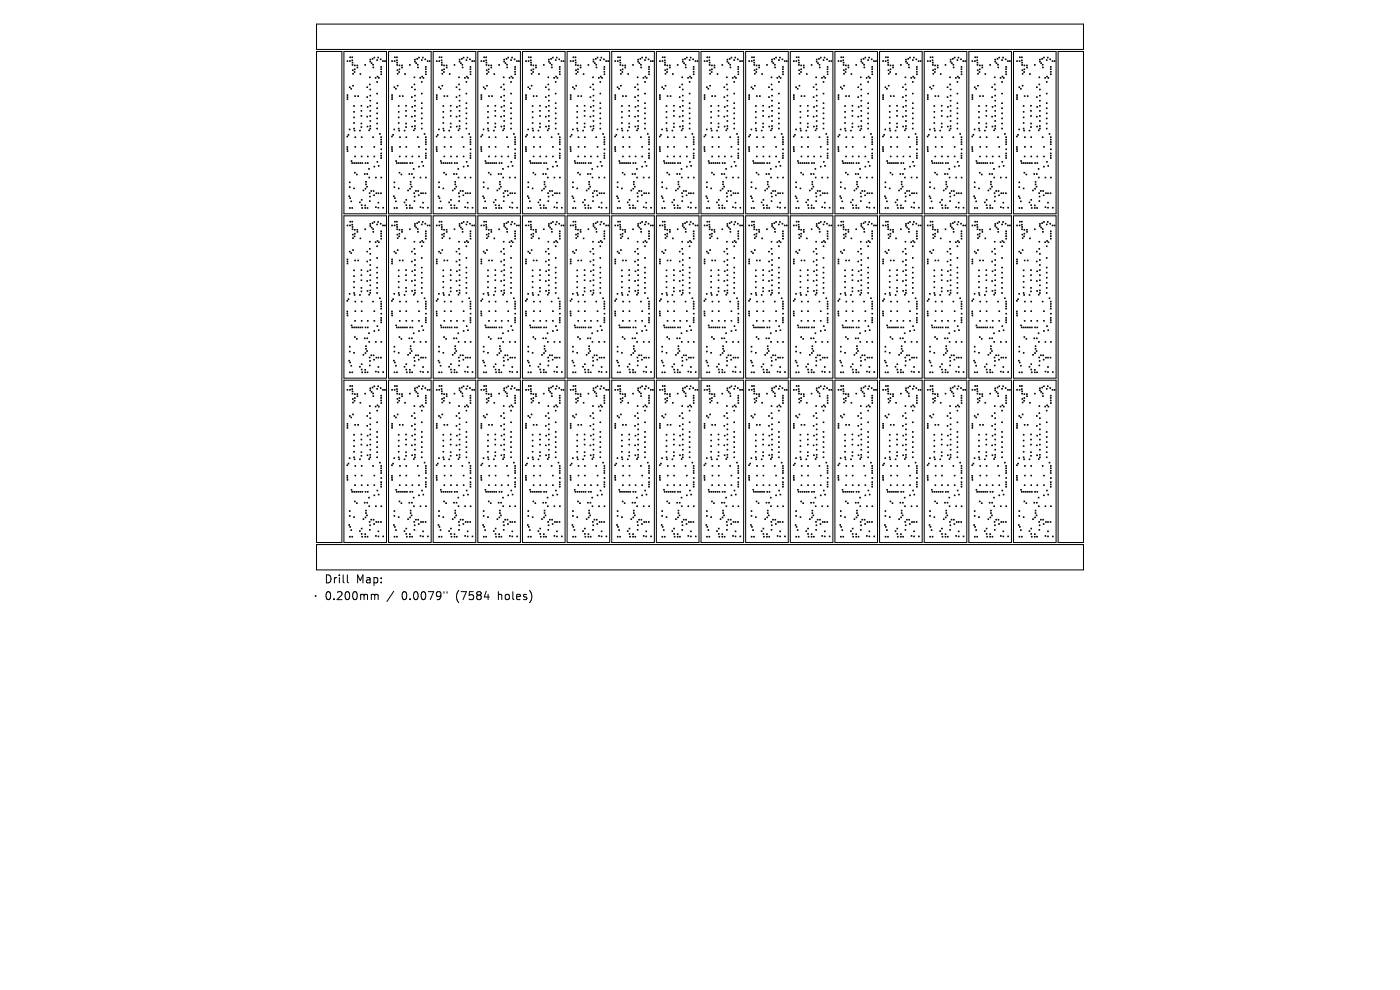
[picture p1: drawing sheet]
<svg xmlns="http://www.w3.org/2000/svg" width="297mm" height="210mm" viewBox="0 0 297 210" stroke-linecap="round" stroke-linejoin="round" font-family="sans-serif">
<defs><g id="words">
<g font-size="2.4">
<text x="68.7" y="124">Drill</text>
<text x="75.5" y="124">Map:</text>
<text x="68.7" y="127.5">0.200mm</text>
<text x="85.2" y="127.5">0.0079&quot;</text>
<text x="96.8" y="127.5">(7584</text>
<text x="105.9" y="127.5">holes)</text>
</g>
</g></defs>
<g fill="none" stroke="#000" stroke-width=".21">
<path d="M73 10.9h9v34.5h-9zM73.6 12.9l.2 .1M73.8 12.9l-.2 .1M74.1 18.4l.2 .2M74.2 12.9l.1 .1M74.2 12.1l.2 .1M74.3 18.4l-.2 .2M74.3 12.9l-.1 .1M74.4 12.1l-.2 .1M74.4 18.7l.2 .2M74.6 18.7l-.2 .2M74.6 12.1l.2 .1"/>
<path d="M74.6 12.7l.2 .2M74.7 13.2l.2 .2M74.7 13.7l.2 .2M74.8 14.8l.1 .2M74.8 15.6l.2 .1M74.8 18.1l.2 .2M74.8 12.1l-.2 .1M74.8 12.7l-.2 .2M74.9 13.2l-.2 .2M74.9 13.7l-.2 .2M74.9 14.8l-.1 .2M75 15.6l-.2 .1"/>
<path d="M75 18.1l-.2 .2M75.1 15.2l.2 .2M75.2 14.6l.2 .2M75.2 13.8l.2 .2M75.3 15.2l-.2 .2M75.4 14.6l-.2 .2M75.4 13.8l-.2 .2M75.7 13.8l.2 .2M75.7 14.2l.2 .2M75.9 13.8l-.2 .2M75.9 14.2l-.2 .2M76.4 15.6l.1 .2"/>
<path d="M76.5 15.6l-.1 .2M77.4 13.7l.2 .2M77.6 13.7l-.2 .2M77.8 18.4l.2 .2M78 18.4l-.2 .2M78.4 16.3l.1 .2M78.4 17.8l.1 .2M78.5 13l.1 .2M78.5 18.9l.1 .2M78.5 12.6l.1 .1M78.5 17.8l-.1 .2M78.5 16.3l-.1 .2"/>
<path d="M78.6 18.9l-.1 .2M78.6 13l-.1 .2M78.6 12.6l-.1 .1M78.7 13.3l.2 .2M78.9 13.3l-.2 .2M79 12.4l.1 .2M79.1 13.6l.1 .2M79.1 14.2l.2 .2M79.1 12.4l-.1 .2M79.2 13.6l-.1 .2M79.3 14.2l-.2 .2M79.3 12.1l.2 .2"/>
<path d="M79.5 12.1l-.2 .2M79.6 16.4l.2 .2M79.8 16.4l-.2 .2M79.9 17.3l.2 .2M79.9 12.7l.2 .1M79.9 19.8l.2 .1M80 16.2l.2 .1M80.1 19.8l-.2 .1M80.1 12.7l-.2 .1M80.1 17.3l-.2 .2M80.1 12.1l.2 .2M80.2 16.2l-.2 .1"/>
<path d="M80.3 16.4l.2 .2M80.3 12.1l-.2 .2M80.5 16.4l-.2 .2M80.7 12.5l.1 .2M80.8 14.6l.1 .2M80.8 14.1l.2 .2M80.8 15.1l.2 .2M80.8 15.7l.2 .1M80.8 12.5l-.1 .2M80.9 14.6l-.1 .2M81 14.1l-.2 .2M81 15.1l-.2 .2"/>
<path d="M81 15.7l-.2 .1M81.2 12.9l.1 .1M81.3 12.9l-.1 .1M81.6 12.9l.2 .1M81.8 12.9l-.2 .1M82.4 10.9h9.1v34.5h-9.1zM83.1 12.9l.2 .1M83.3 12.9l-.2 .1M83.6 18.4l.2 .2M83.6 12.9l.2 .1M83.7 12.1l.2 .1M83.8 18.4l-.2 .2"/>
<path d="M83.8 12.9l-.2 .1M83.9 12.1l-.2 .1M83.9 18.7l.2 .2M84.1 18.7l-.2 .2M84.1 12.1l.2 .1M84.1 12.7l.2 .2M84.2 13.2l.1 .2M84.2 13.7l.1 .2M84.2 14.8l.2 .2M84.3 18.1l.1 .2M84.3 15.6l.1 .1M84.3 12.1l-.2 .1"/>
<path d="M84.3 12.7l-.2 .2M84.3 13.2l-.1 .2M84.3 13.7l-.1 .2M84.4 14.8l-.2 .2M84.4 18.1l-.1 .2M84.4 15.6l-.1 .1M84.6 15.2l.2 .2M84.7 14.6l.1 .2M84.7 13.8l.1 .2M84.8 15.2l-.2 .2M84.8 14.6l-.1 .2M84.8 13.8l-.1 .2"/>
<path d="M85.2 13.8l.2 .2M85.2 14.2l.2 .2M85.4 13.8l-.2 .2M85.4 14.2l-.2 .2M85.8 15.6l.2 .2M86 15.6l-.2 .2M86.9 13.7l.1 .2M87 13.7l-.1 .2M87.3 18.4l.2 .2M87.5 18.4l-.2 .2M87.8 16.3l.2 .2M87.8 17.8l.2 .2"/>
<path d="M87.9 13l.2 .2M87.9 18.9l.2 .2M87.9 12.6l.2 .1M88 17.8l-.2 .2M88 16.3l-.2 .2M88.1 13l-.2 .2M88.1 18.9l-.2 .2M88.1 12.6l-.2 .1M88.2 13.3l.2 .2M88.4 13.3l-.2 .2M88.4 12.4l.2 .2M88.5 13.6l.2 .2"/>
<path d="M88.6 14.2l.2 .2M88.6 12.4l-.2 .2M88.7 13.6l-.2 .2M88.8 14.2l-.2 .2M88.8 12.1l.2 .2M89 12.1l-.2 .2M89.1 16.4l.1 .2M89.2 16.4l-.1 .2M89.4 17.3l.2 .2M89.4 12.7l.2 .1M89.4 19.8l.2 .1M89.5 16.2l.1 .1"/>
<path d="M89.6 19.8l-.2 .1M89.6 12.7l-.2 .1M89.6 17.3l-.2 .2M89.6 12.1l.2 .2M89.6 16.2l-.1 .1M89.8 16.4l.1 .2M89.8 12.1l-.2 .2M89.9 16.4l-.1 .2M90.1 12.5l.2 .2M90.2 14.6l.2 .2M90.3 14.1l.1 .2M90.3 15.1l.1 .2"/>
<path d="M90.3 15.7l.1 .1M90.3 12.5l-.2 .2M90.4 14.6l-.2 .2M90.4 14.1l-.1 .2M90.4 15.1l-.1 .2M90.4 15.7l-.1 .1M90.6 12.9l.2 .1M90.8 12.9l-.2 .1M91.1 12.9l.1 .1M91.2 12.9l-.1 .1M91.9 10.9h9v34.5h-9zM92.6 12.9l.1 .1"/>
<path d="M92.7 12.9l-.1 .1M93.1 18.4l.1 .2M93.1 12.9l.2 .1M93.2 12.1l.1 .1M93.2 18.4l-.1 .2M93.3 12.9l-.2 .1M93.3 12.1l-.1 .1M93.4 18.7l.1 .2M93.5 18.7l-.1 .2M93.6 12.1l.2 .1M93.6 12.7l.2 .2M93.6 13.2l.2 .2"/>
<path d="M93.6 13.7l.2 .2M93.7 14.8l.2 .2M93.8 18.1l.1 .2M93.8 15.6l.1 .1M93.8 12.1l-.2 .1M93.8 12.7l-.2 .2M93.8 13.2l-.2 .2M93.8 13.7l-.2 .2M93.9 14.8l-.2 .2M93.9 15.6l-.1 .1M93.9 18.1l-.1 .2M94.1 15.2l.1 .2"/>
<path d="M94.1 14.6l.2 .2M94.1 13.8l.2 .2M94.2 15.2l-.1 .2M94.3 14.6l-.2 .2M94.3 13.8l-.2 .2M94.7 13.8l.1 .2M94.7 14.2l.2 .2M94.8 13.8l-.1 .2M94.9 14.2l-.2 .2M95.3 15.6l.2 .2M95.5 15.6l-.2 .2M96.3 13.7l.2 .2"/>
<path d="M96.5 13.7l-.2 .2M96.8 18.4l.1 .2M96.9 18.4l-.1 .2M97.3 16.3l.2 .2M97.3 17.8l.2 .2M97.4 13l.2 .2M97.4 18.9l.2 .2M97.4 12.6l.2 .1M97.5 17.8l-.2 .2M97.5 16.3l-.2 .2M97.6 13l-.2 .2M97.6 18.9l-.2 .2"/>
<path d="M97.6 12.6l-.2 .1M97.7 13.3l.2 .2M97.9 13.3l-.2 .2M97.9 12.4l.2 .2M98 13.6l.2 .2M98.1 14.2l.1 .2M98.1 12.4l-.2 .2M98.2 13.6l-.2 .2M98.2 14.2l-.1 .2M98.3 12.1l.1 .2M98.4 12.1l-.1 .2M98.5 16.4l.2 .2"/>
<path d="M98.7 16.4l-.2 .2M98.9 17.3l.1 .2M98.9 12.7l.1 .1M98.9 19.8l.1 .1M98.9 16.2l.2 .1M99 17.3l-.1 .2M99 19.8l-.1 .1M99 12.7l-.1 .1M99.1 12.1l.1 .2M99.1 16.2l-.2 .1M99.2 16.4l.2 .2M99.2 12.1l-.1 .2"/>
<path d="M99.4 16.4l-.2 .2M99.6 12.5l.2 .2M99.7 14.6l.2 .2M99.7 14.1l.2 .2M99.7 15.1l.2 .2M99.7 15.7l.2 .1M99.8 12.5l-.2 .2M99.9 14.6l-.2 .2M99.9 15.1l-.2 .2M99.9 14.1l-.2 .2M99.9 15.7l-.2 .1M100.1 12.9l.2 .1"/>
<path d="M100.3 12.9l-.2 .1M100.5 12.9l.2 .1M100.7 12.9l-.2 .1M101.4 10.9h9v34.5h-9zM102 12.9l.2 .1M102.2 12.9l-.2 .1M102.5 18.4l.2 .2M102.6 12.9l.1 .1M102.6 12.1l.2 .1M102.7 18.4l-.2 .2M102.7 12.9l-.1 .1M102.8 12.1l-.2 .1"/>
<path d="M102.8 18.7l.2 .2M103 18.7l-.2 .2M103.1 12.1l.1 .1M103.1 12.7l.1 .2M103.1 13.2l.2 .2M103.1 13.7l.2 .2M103.2 14.8l.1 .2M103.2 18.1l.2 .2M103.2 15.6l.2 .1M103.2 12.1l-.1 .1M103.2 12.7l-.1 .2M103.3 13.2l-.2 .2"/>
<path d="M103.3 13.7l-.2 .2M103.3 14.8l-.1 .2M103.4 18.1l-.2 .2M103.4 15.6l-.2 .1M103.5 15.2l.2 .2M103.6 14.6l.2 .2M103.6 13.8l.2 .2M103.7 15.2l-.2 .2M103.8 14.6l-.2 .2M103.8 13.8l-.2 .2M104.1 13.8l.2 .2M104.2 14.2l.1 .2"/>
<path d="M104.3 13.8l-.2 .2M104.3 14.2l-.1 .2M104.8 15.6l.1 .2M104.9 15.6l-.1 .2M105.8 13.7l.2 .2M106 13.7l-.2 .2M106.2 18.4l.2 .2M106.4 18.4l-.2 .2M106.8 17.8l.1 .2M106.8 16.3l.1 .2M106.9 13l.1 .2M106.9 18.9l.1 .2"/>
<path d="M106.9 12.6l.2 .1M106.9 16.3l-.1 .2M106.9 17.8l-.1 .2M107 13l-.1 .2M107 18.9l-.1 .2M107.1 12.6l-.2 .1M107.2 13.3l.1 .2M107.3 13.3l-.1 .2M107.4 12.4l.1 .2M107.5 13.6l.1 .2M107.5 14.2l.2 .2M107.5 12.4l-.1 .2"/>
<path d="M107.6 13.6l-.1 .2M107.7 14.2l-.2 .2M107.7 12.1l.2 .2M107.9 12.1l-.2 .2M108 16.4l.2 .2M108.2 16.4l-.2 .2M108.3 17.3l.2 .2M108.3 12.7l.2 .1M108.3 19.8l.2 .1M108.4 16.2l.2 .1M108.5 17.3l-.2 .2M108.5 19.8l-.2 .1"/>
<path d="M108.5 12.7l-.2 .1M108.5 12.1l.2 .2M108.6 16.2l-.2 .1M108.7 16.4l.2 .2M108.7 12.1l-.2 .2M108.9 16.4l-.2 .2M109.1 12.5l.2 .2M109.2 14.6l.2 .2M109.2 14.1l.2 .2M109.2 15.1l.2 .2M109.2 15.7l.2 .1M109.3 12.5l-.2 .2"/>
<path d="M109.4 14.6l-.2 .2M109.4 14.1l-.2 .2M109.4 15.1l-.2 .2M109.4 15.7l-.2 .1M109.6 12.9l.1 .1M109.7 12.9l-.1 .1M110 12.9l.2 .1M110.2 12.9l-.2 .1M110.8 10.9h9.1v34.5h-9.1zM111.5 12.9l.2 .1M111.7 12.9l-.2 .1M112 18.4l.2 .2"/>
<path d="M112 12.9l.2 .1M112.1 12.1l.2 .1M112.2 18.4l-.2 .2M112.2 12.9l-.2 .1M112.3 12.1l-.2 .1M112.3 18.7l.2 .2M112.5 18.7l-.2 .2M112.5 12.1l.2 .1M112.5 12.7l.2 .2M112.6 13.2l.2 .2M112.6 13.7l.2 .2M112.6 14.8l.2 .2"/>
<path d="M112.7 18.1l.2 .2M112.7 15.6l.2 .1M112.7 12.7l-.2 .2M112.7 12.1l-.2 .1M112.8 13.7l-.2 .2M112.8 13.2l-.2 .2M112.8 14.8l-.2 .2M112.9 18.1l-.2 .2M112.9 15.6l-.2 .1M113 15.2l.2 .2M113.1 14.6l.1 .2M113.1 13.8l.1 .2"/>
<path d="M113.2 15.2l-.2 .2M113.2 14.6l-.1 .2M113.2 13.8l-.1 .2M113.6 13.8l.2 .2M113.6 14.2l.2 .2M113.8 13.8l-.2 .2M113.8 14.2l-.2 .2M114.2 15.6l.2 .2M114.4 15.6l-.2 .2M115.3 13.7l.1 .2M115.4 13.7l-.1 .2M115.7 18.4l.2 .2"/>
<path d="M115.9 18.4l-.2 .2M116.2 17.8l.2 .2M116.2 16.3l.2 .2M116.3 13l.2 .2M116.3 18.9l.2 .2M116.4 12.6l.1 .1M116.4 16.3l-.2 .2M116.4 17.8l-.2 .2M116.5 13l-.2 .2M116.5 18.9l-.2 .2M116.5 12.6l-.1 .1M116.6 13.3l.2 .2"/>
<path d="M116.8 13.3l-.2 .2M116.8 12.4l.2 .2M116.9 13.6l.2 .2M117 14.2l.2 .2M117 12.4l-.2 .2M117.1 13.6l-.2 .2M117.2 14.2l-.2 .2M117.2 12.1l.2 .2M117.4 12.1l-.2 .2M117.5 16.4l.1 .2M117.6 16.4l-.1 .2M117.8 12.7l.2 .1"/>
<path d="M117.8 17.3l.2 .2M117.8 19.8l.2 .1M117.9 16.2l.2 .1M118 19.8l-.2 .1M118 17.3l-.2 .2M118 12.7l-.2 .1M118 12.1l.2 .2M118.1 16.2l-.2 .1M118.2 16.4l.1 .2M118.2 12.1l-.2 .2M118.3 16.4l-.1 .2M118.6 12.5l.1 .2"/>
<path d="M118.7 14.6l.1 .2M118.7 14.1l.1 .2M118.7 15.1l.1 .2M118.7 15.7l.1 .1M118.7 12.5l-.1 .2M118.8 14.6l-.1 .2M118.8 15.1l-.1 .2M118.8 14.1l-.1 .2M118.8 15.7l-.1 .1M119 12.9l.2 .1M119.2 12.9l-.2 .1M119.5 12.9l.1 .1"/>
<path d="M119.6 12.9l-.1 .1M120.3 10.9h9v34.5h-9zM121 12.9l.1 .1M121.1 12.9l-.1 .1M121.5 18.4l.1 .2M121.5 12.9l.2 .1M121.6 12.1l.1 .1M121.6 18.4l-.1 .2M121.7 12.9l-.2 .1M121.7 12.1l-.1 .1M121.8 18.7l.2 .2M122 18.7l-.2 .2"/>
<path d="M122 12.1l.2 .1M122 12.7l.2 .2M122.1 13.2l.1 .2M122.1 13.7l.1 .2M122.1 14.8l.2 .2M122.2 18.1l.1 .2M122.2 15.6l.1 .1M122.2 12.7l-.2 .2M122.2 12.1l-.2 .1M122.2 13.2l-.1 .2M122.2 13.7l-.1 .2M122.3 14.8l-.2 .2"/>
<path d="M122.3 18.1l-.1 .2M122.3 15.6l-.1 .1M122.5 15.2l.2 .2M122.5 14.6l.2 .2M122.5 13.8l.2 .2M122.7 15.2l-.2 .2M122.7 14.6l-.2 .2M122.7 13.8l-.2 .2M123.1 13.8l.1 .2M123.1 14.2l.2 .2M123.2 13.8l-.1 .2M123.3 14.2l-.2 .2"/>
<path d="M123.7 15.6l.2 .2M123.9 15.6l-.2 .2M124.7 13.7l.2 .2M124.9 13.7l-.2 .2M125.2 18.4l.1 .2M125.3 18.4l-.1 .2M125.7 17.8l.2 .2M125.7 16.3l.2 .2M125.8 13l.2 .2M125.8 18.9l.2 .2M125.8 12.6l.2 .1M125.9 16.3l-.2 .2"/>
<path d="M125.9 17.8l-.2 .2M126 13l-.2 .2M126 18.9l-.2 .2M126 12.6l-.2 .1M126.1 13.3l.2 .2M126.3 13.3l-.2 .2M126.3 12.4l.2 .2M126.4 13.6l.2 .2M126.5 14.2l.1 .2M126.5 12.4l-.2 .2M126.6 13.6l-.2 .2M126.6 14.2l-.1 .2"/>
<path d="M126.7 12.1l.1 .2M126.8 12.1l-.1 .2M126.9 16.4l.2 .2M127.1 16.4l-.2 .2M127.3 12.7l.1 .1M127.3 17.3l.1 .2M127.3 19.8l.1 .1M127.4 16.2l.1 .1M127.4 17.3l-.1 .2M127.4 19.8l-.1 .1M127.4 12.7l-.1 .1M127.5 12.1l.2 .2"/>
<path d="M127.5 16.2l-.1 .1M127.6 16.4l.2 .2M127.7 12.1l-.2 .2M127.8 16.4l-.2 .2M128 12.5l.2 .2M128.1 14.6l.2 .2M128.1 14.1l.2 .2M128.1 15.1l.2 .2M128.1 15.7l.2 .1M128.2 12.5l-.2 .2M128.3 14.6l-.2 .2M128.3 15.1l-.2 .2"/>
<path d="M128.3 14.1l-.2 .2M128.3 15.7l-.2 .1M128.5 12.9l.2 .1M128.7 12.9l-.2 .1M128.9 12.9l.2 .1M129.1 12.9l-.2 .1M129.8 10.9h9v34.5h-9zM130.4 12.9l.2 .1M130.6 12.9l-.2 .1M130.9 18.4l.2 .2M131 12.9l.2 .1M131 12.1l.2 .1"/>
<path d="M131.1 18.4l-.2 .2M131.2 12.9l-.2 .1M131.2 12.1l-.2 .1M131.3 18.7l.1 .2M131.4 18.7l-.1 .2M131.5 12.1l.1 .1M131.5 12.7l.1 .2M131.5 13.2l.2 .2M131.5 13.7l.2 .2M131.6 14.8l.1 .2M131.6 18.1l.2 .2M131.6 15.6l.2 .1"/>
<path d="M131.6 12.7l-.1 .2M131.6 12.1l-.1 .1M131.7 13.7l-.2 .2M131.7 13.2l-.2 .2M131.7 14.8l-.1 .2M131.8 18.1l-.2 .2M131.8 15.6l-.2 .1M132 15.2l.1 .2M132 14.6l.2 .2M132 13.8l.2 .2M132.1 15.2l-.1 .2M132.2 14.6l-.2 .2"/>
<path d="M132.2 13.8l-.2 .2M132.5 13.8l.2 .2M132.6 14.2l.1 .2M132.7 13.8l-.2 .2M132.7 14.2l-.1 .2M133.2 15.6l.2 .2M133.4 15.6l-.2 .2M134.2 13.7l.2 .2M134.4 13.7l-.2 .2M134.6 18.4l.2 .2M134.8 18.4l-.2 .2M135.2 17.8l.1 .2"/>
<path d="M135.2 16.3l.1 .2M135.3 13l.2 .2M135.3 18.9l.2 .2M135.3 12.6l.2 .1M135.3 17.8l-.1 .2M135.3 16.3l-.1 .2M135.5 13l-.2 .2M135.5 18.9l-.2 .2M135.5 12.6l-.2 .1M135.6 13.3l.1 .2M135.7 13.3l-.1 .2M135.8 12.4l.1 .2"/>
<path d="M135.9 13.6l.2 .2M135.9 14.2l.2 .2M135.9 12.4l-.1 .2M136.1 13.6l-.2 .2M136.1 14.2l-.2 .2M136.1 12.1l.2 .2M136.3 12.1l-.2 .2M136.4 16.4l.2 .2M136.6 16.4l-.2 .2M136.7 12.7l.2 .1M136.7 17.3l.2 .2M136.7 19.8l.2 .1"/>
<path d="M136.8 16.2l.2 .1M136.9 12.7l-.2 .1M136.9 19.8l-.2 .1M136.9 17.3l-.2 .2M137 12.1l.1 .2M137 16.2l-.2 .1M137.1 16.4l.2 .2M137.1 12.1l-.1 .2M137.3 16.4l-.2 .2M137.5 12.5l.2 .2M137.6 14.6l.2 .2M137.6 14.1l.2 .2"/>
<path d="M137.6 15.1l.2 .2M137.6 15.7l.2 .1M137.7 12.5l-.2 .2M137.8 14.6l-.2 .2M137.8 15.1l-.2 .2M137.8 14.1l-.2 .2M137.8 15.7l-.2 .1M138 12.9l.1 .1M138.1 12.9l-.1 .1M138.4 12.9l.2 .1M138.6 12.9l-.2 .1M139.2 10.9h9.1v34.5h-9.1z"/>
<path d="M139.9 12.9l.2 .1M140.1 12.9l-.2 .1M140.4 18.4l.2 .2M140.5 12.9l.1 .1M140.5 12.1l.2 .1M140.6 18.4l-.2 .2M140.6 12.9l-.1 .1M140.7 12.1l-.2 .1M140.7 18.7l.2 .2M140.9 18.7l-.2 .2M140.9 12.1l.2 .1M140.9 12.7l.2 .2"/>
<path d="M141 13.2l.2 .2M141 13.7l.2 .2M141 14.8l.2 .2M141.1 18.1l.2 .2M141.1 15.6l.2 .1M141.1 12.1l-.2 .1M141.1 12.7l-.2 .2M141.2 13.7l-.2 .2M141.2 13.2l-.2 .2M141.2 14.8l-.2 .2M141.3 18.1l-.2 .2M141.3 15.6l-.2 .1"/>
<path d="M141.4 15.2l.2 .2M141.5 14.6l.1 .2M141.5 13.8l.1 .2M141.6 15.2l-.2 .2M141.6 14.6l-.1 .2M141.6 13.8l-.1 .2M142 13.8l.2 .2M142 14.2l.2 .2M142.2 13.8l-.2 .2M142.2 14.2l-.2 .2M142.7 15.6l.1 .2M142.8 15.6l-.1 .2"/>
<path d="M143.7 13.7l.2 .2M143.9 13.7l-.2 .2M144.1 18.4l.2 .2M144.3 18.4l-.2 .2M144.6 17.8l.2 .2M144.6 16.3l.2 .2M144.8 13l.1 .2M144.8 18.9l.1 .2M144.8 12.6l.1 .1M144.8 17.8l-.2 .2M144.8 16.3l-.2 .2M144.9 13l-.1 .2"/>
<path d="M144.9 18.9l-.1 .2M144.9 12.6l-.1 .1M145 13.3l.2 .2M145.2 13.3l-.2 .2M145.2 12.4l.2 .2M145.4 13.6l.1 .2M145.4 14.2l.2 .2M145.4 12.4l-.2 .2M145.5 13.6l-.1 .2M145.6 14.2l-.2 .2M145.6 12.1l.2 .2M145.8 12.1l-.2 .2"/>
<path d="M145.9 16.4l.2 .2M146.1 16.4l-.2 .2M146.2 12.7l.2 .1M146.2 17.3l.2 .2M146.2 19.8l.2 .1M146.3 16.2l.2 .1M146.4 19.8l-.2 .1M146.4 12.7l-.2 .1M146.4 17.3l-.2 .2M146.4 12.1l.2 .2M146.5 16.2l-.2 .1M146.6 16.4l.1 .2"/>
<path d="M146.6 12.1l-.2 .2M146.7 16.4l-.1 .2M147 12.5l.1 .2M147.1 14.6l.1 .2M147.1 14.1l.1 .2M147.1 15.1l.1 .2M147.1 15.7l.2 .1M147.1 12.5l-.1 .2M147.2 14.6l-.1 .2M147.2 15.1l-.1 .2M147.2 14.1l-.1 .2M147.3 15.7l-.2 .1"/>
<path d="M147.4 12.9l.2 .1M147.6 12.9l-.2 .1M147.9 12.9l.1 .1M148 12.9l-.1 .1M148.7 10.9h9.1v34.5h-9.1zM149.4 12.9l.2 .1M149.6 12.9l-.2 .1M149.9 18.4l.1 .2M149.9 12.9l.2 .1M150 12.1l.1 .1M150 18.4l-.1 .2M150.1 12.9l-.2 .1"/>
<path d="M150.1 12.1l-.1 .1M150.2 18.7l.2 .2M150.4 18.7l-.2 .2M150.4 12.1l.2 .1M150.4 12.7l.2 .2M150.5 13.2l.1 .2M150.5 13.7l.1 .2M150.5 14.8l.2 .2M150.6 18.1l.1 .2M150.6 15.6l.1 .1M150.6 12.1l-.2 .1M150.6 12.7l-.2 .2"/>
<path d="M150.6 13.7l-.1 .2M150.6 13.2l-.1 .2M150.7 14.8l-.2 .2M150.7 18.1l-.1 .2M150.7 15.6l-.1 .1M150.9 15.2l.2 .2M150.9 14.6l.2 .2M150.9 13.8l.2 .2M151.1 15.2l-.2 .2M151.1 14.6l-.2 .2M151.1 13.8l-.2 .2M151.5 13.8l.2 .2"/>
<path d="M151.5 14.2l.2 .2M151.7 13.8l-.2 .2M151.7 14.2l-.2 .2M152.1 15.6l.2 .2M152.3 15.6l-.2 .2M153.2 13.7l.1 .2M153.3 13.7l-.1 .2M153.6 18.4l.2 .2M153.8 18.4l-.2 .2M154.1 17.8l.2 .2M154.1 16.3l.2 .2M154.2 13l.2 .2"/>
<path d="M154.2 18.9l.2 .2M154.2 12.6l.2 .1M154.3 17.8l-.2 .2M154.3 16.3l-.2 .2M154.4 18.9l-.2 .2M154.4 13l-.2 .2M154.4 12.6l-.2 .1M154.5 13.3l.2 .2M154.7 13.3l-.2 .2M154.7 12.4l.2 .2M154.8 13.6l.2 .2M154.9 14.2l.1 .2"/>
<path d="M154.9 12.4l-.2 .2M155 13.6l-.2 .2M155 14.2l-.1 .2M155.1 12.1l.2 .2M155.3 12.1l-.2 .2M155.4 16.4l.1 .2M155.5 16.4l-.1 .2M155.7 12.7l.1 .1M155.7 17.3l.1 .2M155.7 19.8l.1 .1M155.8 16.2l.1 .1M155.8 12.7l-.1 .1"/>
<path d="M155.8 17.3l-.1 .2M155.8 19.8l-.1 .1M155.9 12.1l.2 .2M155.9 16.2l-.1 .1M156 16.4l.2 .2M156.1 12.1l-.2 .2M156.2 16.4l-.2 .2M156.4 12.5l.2 .2M156.5 14.6l.2 .2M156.5 14.1l.2 .2M156.5 15.1l.2 .2M156.6 15.7l.1 .1"/>
<path d="M156.6 12.5l-.2 .2M156.7 14.6l-.2 .2M156.7 15.1l-.2 .2M156.7 14.1l-.2 .2M156.7 15.7l-.1 .1M156.9 12.9l.2 .1M157.1 12.9l-.2 .1M157.3 12.9l.2 .1M157.5 12.9l-.2 .1M158.2 10.9h9v34.5h-9zM158.9 12.9l.1 .1M159 12.9l-.1 .1"/>
<path d="M159.3 18.4l.2 .2M159.4 12.9l.2 .1M159.4 12.1l.2 .1M159.5 18.4l-.2 .2M159.6 12.9l-.2 .1M159.6 12.1l-.2 .1M159.7 18.7l.1 .2M159.8 18.7l-.1 .2M159.9 12.1l.1 .1M159.9 12.7l.1 .2M159.9 13.2l.2 .2M159.9 13.7l.2 .2"/>
<path d="M160 14.8l.2 .2M160 18.1l.2 .2M160 15.6l.2 .1M160 12.1l-.1 .1M160 12.7l-.1 .2M160.1 13.7l-.2 .2M160.1 13.2l-.2 .2M160.2 14.8l-.2 .2M160.2 15.6l-.2 .1M160.2 18.1l-.2 .2M160.4 15.2l.1 .2M160.4 14.6l.2 .2"/>
<path d="M160.4 13.8l.2 .2M160.5 15.2l-.1 .2M160.6 14.6l-.2 .2M160.6 13.8l-.2 .2M161 13.8l.1 .2M161 14.2l.1 .2M161.1 13.8l-.1 .2M161.1 14.2l-.1 .2M161.6 15.6l.2 .2M161.8 15.6l-.2 .2M162.6 13.7l.2 .2M162.8 13.7l-.2 .2"/>
<path d="M163.1 18.4l.1 .2M163.2 18.4l-.1 .2M163.6 17.8l.2 .2M163.6 16.3l.2 .2M163.7 13l.2 .2M163.7 18.9l.2 .2M163.7 12.6l.2 .1M163.8 17.8l-.2 .2M163.8 16.3l-.2 .2M163.9 18.9l-.2 .2M163.9 13l-.2 .2M163.9 12.6l-.2 .1"/>
<path d="M164 13.3l.1 .2M164.1 13.3l-.1 .2M164.2 12.4l.2 .2M164.3 13.6l.2 .2M164.3 14.2l.2 .2M164.4 12.4l-.2 .2M164.5 13.6l-.2 .2M164.5 14.2l-.2 .2M164.6 12.1l.1 .2M164.7 12.1l-.1 .2M164.8 16.4l.2 .2M165 16.4l-.2 .2"/>
<path d="M165.1 12.7l.2 .1M165.1 17.3l.2 .2M165.1 19.8l.2 .1M165.2 16.2l.2 .1M165.3 17.3l-.2 .2M165.3 12.7l-.2 .1M165.3 19.8l-.2 .1M165.4 12.1l.1 .2M165.4 16.2l-.2 .1M165.5 16.4l.2 .2M165.5 12.1l-.1 .2M165.7 16.4l-.2 .2"/>
<path d="M165.9 12.5l.2 .2M166 14.6l.2 .2M166 14.1l.2 .2M166 15.1l.2 .2M166 15.7l.2 .1M166.1 12.5l-.2 .2M166.2 14.6l-.2 .2M166.2 14.1l-.2 .2M166.2 15.1l-.2 .2M166.2 15.7l-.2 .1M166.4 12.9l.2 .1M166.6 12.9l-.2 .1"/>
<path d="M166.8 12.9l.2 .1M167 12.9l-.2 .1M167.7 10.9h9v34.5h-9zM168.3 12.9l.2 .1M168.5 12.9l-.2 .1M168.8 18.4l.2 .2M168.9 12.9l.1 .1M168.9 12.1l.2 .1M169 18.4l-.2 .2M169 12.9l-.1 .1M169.1 12.1l-.2 .1M169.1 18.7l.2 .2"/>
<path d="M169.3 18.7l-.2 .2M169.3 12.1l.2 .1M169.3 12.7l.2 .2M169.4 13.2l.2 .2M169.4 13.7l.2 .2M169.5 14.8l.1 .2M169.5 18.1l.2 .2M169.5 15.6l.2 .1M169.5 12.7l-.2 .2M169.5 12.1l-.2 .1M169.6 13.2l-.2 .2M169.6 13.7l-.2 .2"/>
<path d="M169.6 14.8l-.1 .2M169.7 15.6l-.2 .1M169.7 18.1l-.2 .2M169.8 15.2l.2 .2M169.9 14.6l.2 .2M169.9 13.8l.2 .2M170 15.2l-.2 .2M170.1 14.6l-.2 .2M170.1 13.8l-.2 .2M170.4 13.8l.2 .2M170.4 14.2l.2 .2M170.6 13.8l-.2 .2"/>
<path d="M170.6 14.2l-.2 .2M171.1 15.6l.1 .2M171.2 15.6l-.1 .2M172.1 13.7l.2 .2M172.3 13.7l-.2 .2M172.5 18.4l.2 .2M172.7 18.4l-.2 .2M173.1 16.3l.1 .2M173.1 17.8l.1 .2M173.2 13l.1 .2M173.2 18.9l.1 .2M173.2 12.6l.1 .1"/>
<path d="M173.2 17.8l-.1 .2M173.2 16.3l-.1 .2M173.3 18.9l-.1 .2M173.3 13l-.1 .2M173.3 12.6l-.1 .1M173.4 13.3l.2 .2M173.6 13.3l-.2 .2M173.7 12.4l.1 .2M173.8 13.6l.1 .2M173.8 14.2l.2 .2M173.8 12.4l-.1 .2M173.9 13.6l-.1 .2"/>
<path d="M174 14.2l-.2 .2M174 12.1l.2 .2M174.2 12.1l-.2 .2M174.3 16.4l.2 .2M174.5 16.4l-.2 .2M174.6 12.7l.2 .1M174.6 17.3l.2 .2M174.6 19.8l.2 .1M174.7 16.2l.2 .1M174.8 17.3l-.2 .2M174.8 12.7l-.2 .1M174.8 19.8l-.2 .1"/>
<path d="M174.8 12.1l.2 .2M174.9 16.2l-.2 .1M175 16.4l.2 .2M175 12.1l-.2 .2M175.2 16.4l-.2 .2M175.4 12.5l.1 .2M175.5 14.6l.1 .2M175.5 14.1l.1 .2M175.5 15.1l.1 .2M175.5 15.7l.2 .1M175.5 12.5l-.1 .2M175.6 14.6l-.1 .2"/>
<path d="M175.6 15.1l-.1 .2M175.6 14.1l-.1 .2M175.7 15.7l-.2 .1M175.9 12.9l.1 .1M176 12.9l-.1 .1M176.3 12.9l.2 .1M176.5 12.9l-.2 .1M177.1 10.9h9.1v34.5h-9.1zM177.8 12.9l.2 .1M178 12.9l-.2 .1M178.3 18.4l.1 .2M178.3 12.9l.2 .1"/>
<path d="M178.4 12.1l.2 .1M178.4 18.4l-.1 .2M178.5 12.9l-.2 .1M178.6 12.1l-.2 .1M178.6 18.7l.2 .2M178.8 18.7l-.2 .2M178.8 12.1l.2 .1M178.8 12.7l.2 .2M178.9 13.2l.1 .2M178.9 13.7l.1 .2M178.9 14.8l.2 .2M179 18.1l.1 .2"/>
<path d="M179 15.6l.1 .1M179 12.1l-.2 .1M179 12.7l-.2 .2M179 13.7l-.1 .2M179 13.2l-.1 .2M179.1 14.8l-.2 .2M179.1 15.6l-.1 .1M179.1 18.1l-.1 .2M179.3 15.2l.2 .2M179.4 14.6l.1 .2M179.4 13.8l.1 .2M179.5 15.2l-.2 .2"/>
<path d="M179.5 14.6l-.1 .2M179.5 13.8l-.1 .2M179.9 13.8l.2 .2M179.9 14.2l.2 .2M180.1 13.8l-.2 .2M180.1 14.2l-.2 .2M180.5 15.6l.2 .2M180.7 15.6l-.2 .2M181.6 13.7l.1 .2M181.7 13.7l-.1 .2M182 18.4l.2 .2M182.2 18.4l-.2 .2"/>
<path d="M182.5 16.3l.2 .2M182.5 17.8l.2 .2M182.6 13l.2 .2M182.6 18.9l.2 .2M182.6 12.6l.2 .1M182.7 17.8l-.2 .2M182.7 16.3l-.2 .2M182.8 18.9l-.2 .2M182.8 13l-.2 .2M182.8 12.6l-.2 .1M182.9 13.3l.2 .2M183.1 13.3l-.2 .2"/>
<path d="M183.1 12.4l.2 .2M183.2 13.6l.2 .2M183.3 14.2l.2 .2M183.3 12.4l-.2 .2M183.4 13.6l-.2 .2M183.5 14.2l-.2 .2M183.5 12.1l.2 .2M183.7 12.1l-.2 .2M183.8 16.4l.1 .2M183.9 16.4l-.1 .2M184.1 17.3l.2 .2M184.1 12.7l.2 .1"/>
<path d="M184.1 19.8l.2 .1M184.2 16.2l.1 .1M184.3 12.7l-.2 .1M184.3 19.8l-.2 .1M184.3 17.3l-.2 .2M184.3 12.1l.2 .2M184.3 16.2l-.1 .1M184.5 16.4l.1 .2M184.5 12.1l-.2 .2M184.6 16.4l-.1 .2M184.8 12.5l.2 .2M184.9 14.6l.2 .2"/>
<path d="M185 14.1l.1 .2M185 15.1l.1 .2M185 15.7l.1 .1M185 12.5l-.2 .2M185.1 14.6l-.2 .2M185.1 15.1l-.1 .2M185.1 14.1l-.1 .2M185.1 15.7l-.1 .1M185.3 12.9l.2 .1M185.5 12.9l-.2 .1M185.8 12.9l.1 .1M185.9 12.9l-.1 .1"/>
<path d="M186.6 10.9h9v34.5h-9zM187.3 12.9l.1 .1M187.4 12.9l-.1 .1M187.7 18.4l.2 .2M187.8 12.9l.2 .1M187.9 12.1l.1 .1M187.9 18.4l-.2 .2M188 12.9l-.2 .1M188 12.1l-.1 .1M188.1 18.7l.1 .2M188.2 18.7l-.1 .2M188.3 12.1l.2 .1"/>
<path d="M188.3 12.7l.2 .2M188.3 13.2l.2 .2M188.3 13.7l.2 .2M188.4 14.8l.2 .2M188.4 18.1l.2 .2M188.4 15.6l.2 .1M188.5 12.1l-.2 .1M188.5 12.7l-.2 .2M188.5 13.7l-.2 .2M188.5 13.2l-.2 .2M188.6 14.8l-.2 .2M188.6 18.1l-.2 .2"/>
<path d="M188.6 15.6l-.2 .1M188.8 15.2l.1 .2M188.8 14.6l.2 .2M188.8 13.8l.2 .2M188.9 15.2l-.1 .2M189 14.6l-.2 .2M189 13.8l-.2 .2M189.4 13.8l.1 .2M189.4 14.2l.1 .2M189.5 13.8l-.1 .2M189.5 14.2l-.1 .2M190 15.6l.2 .2"/>
<path d="M190.2 15.6l-.2 .2M191 13.7l.2 .2M191.2 13.7l-.2 .2M191.5 18.4l.1 .2M191.6 18.4l-.1 .2M192 16.3l.2 .2M192 17.8l.2 .2M192.1 13l.2 .2M192.1 18.9l.2 .2M192.1 12.6l.2 .1M192.2 17.8l-.2 .2M192.2 16.3l-.2 .2"/>
<path d="M192.3 18.9l-.2 .2M192.3 13l-.2 .2M192.3 12.6l-.2 .1M192.4 13.3l.2 .2M192.6 13.3l-.2 .2M192.6 12.4l.2 .2M192.7 13.6l.2 .2M192.8 14.2l.1 .2M192.8 12.4l-.2 .2M192.9 13.6l-.2 .2M192.9 14.2l-.1 .2M193 12.1l.1 .2"/>
<path d="M193.1 12.1l-.1 .2M193.2 16.4l.2 .2M193.4 16.4l-.2 .2M193.6 17.3l.1 .2M193.6 12.7l.1 .1M193.6 19.8l.1 .1M193.6 16.2l.2 .1M193.7 12.7l-.1 .1M193.7 19.8l-.1 .1M193.7 17.3l-.1 .2M193.8 12.1l.1 .2M193.8 16.2l-.2 .1"/>
<path d="M193.9 16.4l.2 .2M193.9 12.1l-.1 .2M194.1 16.4l-.2 .2M194.3 12.5l.2 .2M194.4 14.6l.2 .2M194.4 14.1l.2 .2M194.4 15.1l.2 .2M194.4 15.7l.2 .1M194.5 12.5l-.2 .2M194.6 14.6l-.2 .2M194.6 15.1l-.2 .2M194.6 14.1l-.2 .2"/>
<path d="M194.6 15.7l-.2 .1M194.8 12.9l.2 .1M195 12.9l-.2 .1M195.2 12.9l.2 .1M195.4 12.9l-.2 .1M196.1 10.9h9v34.5h-9zM196.7 12.9l.2 .1M196.9 12.9l-.2 .1M197.2 18.4l.2 .2M197.3 12.9l.1 .1M197.3 12.1l.2 .1M197.4 18.4l-.2 .2"/>
<path d="M197.4 12.9l-.1 .1M197.5 12.1l-.2 .1M197.5 18.7l.2 .2M197.7 18.7l-.2 .2M197.8 12.1l.1 .1M197.8 12.7l.1 .2M197.8 13.2l.2 .2M197.8 13.7l.2 .2M197.9 14.8l.1 .2M197.9 18.1l.2 .2M197.9 15.6l.2 .1M197.9 12.7l-.1 .2"/>
<path d="M197.9 12.1l-.1 .1M198 13.2l-.2 .2M198 13.7l-.2 .2M198 14.8l-.1 .2M198.1 15.6l-.2 .1M198.1 18.1l-.2 .2M198.2 15.2l.2 .2M198.3 14.6l.2 .2M198.3 13.8l.2 .2M198.4 15.2l-.2 .2M198.5 14.6l-.2 .2M198.5 13.8l-.2 .2"/>
<path d="M198.8 13.8l.2 .2M198.8 14.2l.2 .2M199 13.8l-.2 .2M199 14.2l-.2 .2M199.5 15.6l.1 .2M199.6 15.6l-.1 .2M200.5 13.7l.2 .2M200.7 13.7l-.2 .2M200.9 18.4l.2 .2M201.1 18.4l-.2 .2M201.5 16.3l.1 .2M201.5 17.8l.1 .2"/>
<path d="M201.6 13l.1 .2M201.6 18.9l.1 .2M201.6 12.6l.2 .1M201.6 17.8l-.1 .2M201.6 16.3l-.1 .2M201.7 13l-.1 .2M201.7 18.9l-.1 .2M201.8 12.6l-.2 .1M201.9 13.3l.1 .2M202 13.3l-.1 .2M202.1 12.4l.1 .2M202.2 13.6l.1 .2"/>
<path d="M202.2 14.2l.2 .2M202.2 12.4l-.1 .2M202.3 13.6l-.1 .2M202.4 14.2l-.2 .2M202.4 12.1l.2 .2M202.6 12.1l-.2 .2M202.7 16.4l.2 .2M202.9 16.4l-.2 .2M203 17.3l.2 .2M203 12.7l.2 .1M203 19.8l.2 .1M203.1 16.2l.2 .1"/>
<path d="M203.2 17.3l-.2 .2M203.2 12.7l-.2 .1M203.2 19.8l-.2 .1M203.2 12.1l.2 .2M203.3 16.2l-.2 .1M203.4 16.4l.2 .2M203.4 12.1l-.2 .2M203.6 16.4l-.2 .2M203.8 12.5l.2 .2M203.9 14.6l.1 .2M203.9 14.1l.2 .2M203.9 15.1l.2 .2"/>
<path d="M203.9 15.7l.2 .1M204 12.5l-.2 .2M204 14.6l-.1 .2M204.1 15.1l-.2 .2M204.1 14.1l-.2 .2M204.1 15.7l-.2 .1M204.3 12.9l.1 .1M204.4 12.9l-.1 .1M204.7 12.9l.2 .1M204.9 12.9l-.2 .1M205.5 10.9h9.1v34.5h-9.1zM206.2 12.9l.2 .1"/>
<path d="M206.4 12.9l-.2 .1M206.7 18.4l.2 .2M206.7 12.9l.2 .1M206.8 12.1l.2 .1M206.9 18.4l-.2 .2M206.9 12.9l-.2 .1M207 12.1l-.2 .1M207 18.7l.2 .2M207.2 18.7l-.2 .2M207.2 12.1l.2 .1M207.2 12.7l.2 .2M207.3 13.2l.1 .2"/>
<path d="M207.3 13.7l.1 .2M207.3 14.8l.2 .2M207.4 18.1l.2 .2M207.4 15.6l.2 .1M207.4 12.1l-.2 .1M207.4 12.7l-.2 .2M207.4 13.7l-.1 .2M207.4 13.2l-.1 .2M207.5 14.8l-.2 .2M207.6 15.6l-.2 .1M207.6 18.1l-.2 .2M207.7 15.2l.2 .2"/>
<path d="M207.8 14.6l.1 .2M207.8 13.8l.1 .2M207.9 15.2l-.2 .2M207.9 14.6l-.1 .2M207.9 13.8l-.1 .2M208.3 13.8l.2 .2M208.3 14.2l.2 .2M208.5 13.8l-.2 .2M208.5 14.2l-.2 .2M208.9 15.6l.2 .2M209.1 15.6l-.2 .2M210 13.7l.1 .2"/>
<path d="M210.1 13.7l-.1 .2M210.4 18.4l.2 .2M210.6 18.4l-.2 .2M210.9 16.3l.2 .2M210.9 17.8l.2 .2M211 13l.2 .2M211 18.9l.2 .2M211.1 12.6l.1 .1M211.1 17.8l-.2 .2M211.1 16.3l-.2 .2M211.2 18.9l-.2 .2M211.2 13l-.2 .2"/>
<path d="M211.2 12.6l-.1 .1M211.3 13.3l.2 .2M211.5 13.3l-.2 .2M211.5 12.4l.2 .2M211.6 13.6l.2 .2M211.7 14.2l.2 .2M211.7 12.4l-.2 .2M211.8 13.6l-.2 .2M211.9 14.2l-.2 .2M211.9 12.1l.2 .2M212.1 12.1l-.2 .2M212.2 16.4l.1 .2"/>
<path d="M212.3 16.4l-.1 .2M212.5 17.3l.2 .2M212.5 12.7l.2 .1M212.5 19.8l.2 .1M212.6 16.2l.2 .1M212.7 17.3l-.2 .2M212.7 12.7l-.2 .1M212.7 19.8l-.2 .1M212.7 12.1l.2 .2M212.8 16.2l-.2 .1M212.9 16.4l.1 .2M212.9 12.1l-.2 .2"/>
<path d="M213 16.4l-.1 .2M213.3 12.5l.1 .2M213.4 14.6l.1 .2M213.4 14.1l.1 .2M213.4 15.1l.1 .2M213.4 15.7l.1 .1M213.4 12.5l-.1 .2M213.5 14.6l-.1 .2M213.5 15.1l-.1 .2M213.5 14.1l-.1 .2M213.5 15.7l-.1 .1M213.7 12.9l.2 .1"/>
<path d="M213.9 12.9l-.2 .1M214.2 12.9l.1 .1M214.3 12.9l-.1 .1M215 10.9h9v34.5h-9zM215.7 12.9l.1 .1M215.8 12.9l-.1 .1M216.2 18.4l.1 .2M216.2 12.9l.2 .1M216.3 12.1l.1 .1M216.3 18.4l-.1 .2M216.4 12.9l-.2 .1M216.4 12.1l-.1 .1"/>
<path d="M216.5 18.7l.1 .2M216.6 18.7l-.1 .2M216.7 12.1l.2 .1M216.7 12.7l.2 .2M216.7 13.2l.2 .2M216.7 13.7l.2 .2M216.8 14.8l.2 .2M216.9 18.1l.1 .2M216.9 15.6l.1 .1M216.9 12.1l-.2 .1M216.9 12.7l-.2 .2M216.9 13.7l-.2 .2"/>
<path d="M216.9 13.2l-.2 .2M217 14.8l-.2 .2M217 18.1l-.1 .2M217 15.6l-.1 .1M217.2 15.2l.1 .2M217.2 14.6l.2 .2M217.2 13.8l.2 .2M217.3 15.2l-.1 .2M217.4 14.6l-.2 .2M217.4 13.8l-.2 .2M217.8 13.8l.1 .2M217.8 14.2l.2 .2"/>
<path d="M217.9 13.8l-.1 .2M218 14.2l-.2 .2M218.4 15.6l.2 .2M218.6 15.6l-.2 .2M219.4 13.7l.2 .2M219.6 13.7l-.2 .2M219.9 18.4l.1 .2M220 18.4l-.1 .2M220.4 16.3l.2 .2M220.4 17.8l.2 .2M220.5 13l.2 .2M220.5 18.9l.2 .2"/>
<path d="M220.5 12.6l.2 .1M220.6 17.8l-.2 .2M220.6 16.3l-.2 .2M220.7 18.9l-.2 .2M220.7 13l-.2 .2M220.7 12.6l-.2 .1M220.8 13.3l.2 .2M221 13.3l-.2 .2M221 12.4l.2 .2M221.1 13.6l.2 .2M221.2 14.2l.1 .2M221.2 12.4l-.2 .2"/>
<path d="M221.3 13.6l-.2 .2M221.3 14.2l-.1 .2M221.4 12.1l.1 .2M221.5 12.1l-.1 .2M221.6 16.4l.2 .2M221.8 16.4l-.2 .2M222 17.3l.1 .2M222 12.7l.1 .1M222 19.8l.1 .1M222.1 16.2l.1 .1M222.1 12.7l-.1 .1M222.1 17.3l-.1 .2"/>
<path d="M222.1 19.8l-.1 .1M222.2 12.1l.2 .2M222.2 16.2l-.1 .1M222.3 16.4l.2 .2M222.4 12.1l-.2 .2M222.5 16.4l-.2 .2M222.7 12.5l.2 .2M222.8 14.6l.2 .2M222.8 14.1l.2 .2M222.8 15.1l.2 .2M222.8 15.7l.2 .1M222.9 12.5l-.2 .2"/>
<path d="M223 14.6l-.2 .2M223 15.1l-.2 .2M223 14.1l-.2 .2M223 15.7l-.2 .1M223.2 12.9l.2 .1M223.4 12.9l-.2 .1M223.6 12.9l.2 .1M223.8 12.9l-.2 .1M73.6 28.9l.2 .1M73.6 31.1l.2 .2M73.6 31.5l.2 .2M73.6 20.1l.2 .2"/>
<path d="M73.6 20.5l.2 .2M73.6 20.9l.2 .2M73.6 32l.2 .1M73.8 28.9l-.2 .1M73.8 31.1l-.2 .2M73.8 31.5l-.2 .2M73.8 20.1l-.2 .2M73.8 20.5l-.2 .2M73.8 20.9l-.2 .2M73.8 32l-.2 .1M73.8 28.5l.2 .2M74 28.5l-.2 .2"/>
<path d="M74.1 27.4l.2 .1M74.1 38.6l.2 .2M74.1 39.6l.2 .2M74.3 27.4l-.2 .1M74.3 38.6l-.2 .2M74.3 39.6l-.2 .2M74.5 34.1l.2 .1M74.6 34.5l.2 .2M74.7 34.1l-.2 .1M74.8 34.5l-.2 .2M75 22.4l.2 .2M75 23.6l.2 .2"/>
<path d="M75 24.8l.2 .2M75 26l.2 .2M75 27.2l.2 .2M75 39.9l.2 .2M75.1 34.5l.1 .2M75.1 27.6l.2 .2M75.2 36.6l.2 .1M75.2 22.4l-.2 .2M75.2 23.6l-.2 .2M75.2 24.8l-.2 .2M75.2 26l-.2 .2M75.2 27.2l-.2 .2"/>
<path d="M75.2 39.9l-.2 .2M75.2 34.5l-.1 .2M75.2 20.3l.2 .2M75.2 33.1l.2 .2M75.3 29l.2 .2M75.3 31.1l.2 .1M75.3 27.6l-.2 .2M75.4 36.6l-.2 .1M75.4 20.3l-.2 .2M75.4 33.1l-.2 .2M75.5 29l-.2 .2M75.5 31.1l-.2 .1"/>
<path d="M75.5 34.5l.2 .2M75.6 36.9l.2 .2M75.7 34.5l-.2 .2M75.8 36.9l-.2 .2M75.9 20.3l.2 .2M75.9 34.5l.2 .2M76.1 20.3l-.2 .2M76.1 34.5l-.2 .2M76.3 27.6l.1 .2M76.3 34.5l.2 .2M76.4 27.6l-.1 .2M76.5 34.5l-.2 .2"/>
<path d="M76.6 22.3l.2 .2M76.6 23.4l.2 .2M76.6 24.5l.2 .2M76.6 26.1l.2 .2M76.6 26.9l.2 .1M76.6 29l.2 .2M76.6 31.1l.2 .1M76.6 33.1l.2 .2M76.8 26.1l-.2 .2M76.8 22.3l-.2 .2M76.8 23.4l-.2 .2M76.8 24.5l-.2 .2"/>
<path d="M76.8 26.9l-.2 .1M76.8 34.5l.1 .2M76.8 29l-.2 .2M76.8 31.1l-.2 .1M76.8 33.1l-.2 .2M76.9 34.5l-.1 .2M77.3 36.8l.2 .2M77.4 39.9l.2 .2M77.5 36.8l-.2 .2M77.5 34.5l.1 .2M77.6 38.5l.1 .2M77.6 39l.1 .2"/>
<path d="M77.6 39.9l-.2 .2M77.6 34.5l-.1 .2M77.7 38.5l-.1 .2M77.7 39l-.1 .2M77.8 39.5l.1 .2M77.8 24.7l.2 .1M77.8 20.5l.2 .2M77.8 36.8l.2 .2M77.9 26.8l.1 .1M77.9 22.6l.2 .2M77.9 33.1l.2 .2M77.9 34.5l.2 .2"/>
<path d="M77.9 39.5l-.1 .2M78 24.7l-.2 .1M78 20.5l-.2 .2M78 36.8l-.2 .2M78 26.8l-.1 .1M78.1 22.6l-.2 .2M78.1 33.1l-.2 .2M78.1 34.5l-.2 .2M78.2 35.7l.2 .2M78.2 27.6l.2 .1M78.3 37.6l.1 .1M78.4 35.7l-.2 .2"/>
<path d="M78.4 27.6l-.2 .1M78.4 37.6l-.1 .1M78.5 20.2l.1 .2M78.5 21.3l.1 .1M78.5 22.3l.1 .2M78.5 23.4l.1 .2M78.5 24.5l.1 .2M78.5 25.6l.1 .1M78.5 26.7l.1 .1M78.5 27.2l.1 .2M78.6 26.7l-.1 .1M78.6 27.2l-.1 .2"/>
<path d="M78.6 20.2l-.1 .2M78.6 21.3l-.1 .1M78.6 22.3l-.1 .2M78.6 23.4l-.1 .2M78.6 24.5l-.1 .2M78.6 25.6l-.1 .1M79.1 29l.1 .2M79.2 29l-.1 .2M79.3 31.1l.2 .1M79.3 33.1l.2 .2M79.3 35.3l.2 .1M79.5 31.1l-.2 .1"/>
<path d="M79.5 33.1l-.2 .2M79.5 35.3l-.2 .1M79.7 37.6l.1 .1M79.8 37.6l-.1 .1M79.9 27.2l.2 .2M79.9 21.8l.2 .2M79.9 22.9l.2 .2M79.9 24l.2 .1M79.9 25l.2 .2M79.9 26.1l.2 .2M80 34.2l.1 .2M80.1 21.8l-.2 .2"/>
<path d="M80.1 22.9l-.2 .2M80.1 24l-.2 .1M80.1 25l-.2 .2M80.1 26.1l-.2 .2M80.1 27.2l-.2 .2M80.1 34.2l-.1 .2M80.2 35.1l.2 .2M80.4 35.1l-.2 .2M80.5 28.3l.2 .2M80.7 28.3l-.2 .2M80.8 32.9l.2 .2M80.8 30l.2 .2"/>
<path d="M80.8 29l.2 .2M80.8 29.5l.2 .2M80.8 30.5l.2 .2M80.8 32.5l.2 .1M80.8 33.4l.2 .2M80.8 31.6l.2 .2M80.8 37.6l.2 .1M81 32.9l-.2 .2M81 30l-.2 .2M81 29l-.2 .2M81 30.5l-.2 .2M81 33.4l-.2 .2"/>
<path d="M81 29.5l-.2 .2M81 32.5l-.2 .1M81 31.6l-.2 .2M81 37.6l-.2 .1M83.1 28.9l.1 .1M83.1 31.1l.1 .2M83.1 31.5l.1 .2M83.1 20.9l.2 .2M83.1 20.1l.2 .2M83.1 20.5l.2 .2M83.1 32l.2 .1M83.2 28.9l-.1 .1"/>
<path d="M83.2 31.1l-.1 .2M83.2 31.5l-.1 .2M83.3 20.9l-.2 .2M83.3 20.1l-.2 .2M83.3 20.5l-.2 .2M83.3 32l-.2 .1M83.3 28.5l.2 .2M83.5 28.5l-.2 .2M83.6 27.4l.1 .1M83.6 38.6l.2 .2M83.6 39.6l.2 .2M83.7 27.4l-.1 .1"/>
<path d="M83.8 38.6l-.2 .2M83.8 39.6l-.2 .2M84 34.1l.1 .1M84.1 34.5l.2 .2M84.1 34.1l-.1 .1M84.3 34.5l-.2 .2M84.5 27.2l.2 .2M84.5 22.4l.2 .2M84.5 23.6l.2 .2M84.5 24.8l.2 .2M84.5 26l.2 .2M84.5 39.9l.2 .2"/>
<path d="M84.5 34.5l.2 .2M84.6 27.6l.2 .2M84.7 36.6l.1 .1M84.7 39.9l-.2 .2M84.7 22.4l-.2 .2M84.7 23.6l-.2 .2M84.7 24.8l-.2 .2M84.7 26l-.2 .2M84.7 27.2l-.2 .2M84.7 34.5l-.2 .2M84.7 20.3l.2 .2M84.7 33.1l.2 .2"/>
<path d="M84.8 29l.1 .2M84.8 31.1l.1 .1M84.8 27.6l-.2 .2M84.8 36.6l-.1 .1M84.9 20.3l-.2 .2M84.9 33.1l-.2 .2M84.9 29l-.1 .2M84.9 31.1l-.1 .1M85 34.5l.1 .2M85.1 36.9l.1 .2M85.1 34.5l-.1 .2M85.2 36.9l-.1 .2"/>
<path d="M85.4 20.3l.1 .2M85.4 34.5l.2 .2M85.5 20.3l-.1 .2M85.6 34.5l-.2 .2M85.7 27.6l.2 .2M85.8 34.5l.2 .2M85.9 27.6l-.2 .2M86 34.5l-.2 .2M86.1 23.4l.1 .2M86.1 26.1l.1 .2M86.1 22.3l.1 .2M86.1 24.5l.1 .2"/>
<path d="M86.1 26.9l.1 .1M86.1 31.1l.2 .1M86.1 29l.2 .2M86.1 33.1l.2 .2M86.2 24.5l-.1 .2M86.2 22.3l-.1 .2M86.2 23.4l-.1 .2M86.2 26.1l-.1 .2M86.2 26.9l-.1 .1M86.2 34.5l.2 .2M86.3 33.1l-.2 .2M86.3 31.1l-.2 .1"/>
<path d="M86.3 29l-.2 .2M86.4 34.5l-.2 .2M86.8 36.8l.1 .2M86.9 39.9l.2 .2M86.9 36.8l-.1 .2M86.9 34.5l.2 .2M87 38.5l.2 .2M87 39l.2 .2M87.1 39.9l-.2 .2M87.1 34.5l-.2 .2M87.2 38.5l-.2 .2M87.2 39l-.2 .2"/>
<path d="M87.2 39.5l.2 .2M87.3 24.7l.2 .1M87.3 36.8l.2 .2M87.3 20.5l.2 .2M87.3 26.8l.2 .1M87.4 22.6l.1 .2M87.4 33.1l.2 .2M87.4 34.5l.2 .2M87.4 39.5l-.2 .2M87.5 24.7l-.2 .1M87.5 20.5l-.2 .2M87.5 36.8l-.2 .2"/>
<path d="M87.5 26.8l-.2 .1M87.5 22.6l-.1 .2M87.6 34.5l-.2 .2M87.6 33.1l-.2 .2M87.7 35.7l.1 .2M87.7 27.6l.2 .1M87.7 37.6l.2 .1M87.8 35.7l-.1 .2M87.9 27.6l-.2 .1M87.9 37.6l-.2 .1M87.9 27.2l.2 .2M87.9 20.2l.2 .2"/>
<path d="M87.9 21.3l.2 .1M87.9 22.3l.2 .2M87.9 23.4l.2 .2M87.9 24.5l.2 .2M87.9 25.6l.2 .1M87.9 26.7l.2 .1M88.1 24.5l-.2 .2M88.1 26.7l-.2 .1M88.1 22.3l-.2 .2M88.1 27.2l-.2 .2M88.1 20.2l-.2 .2M88.1 21.3l-.2 .1"/>
<path d="M88.1 23.4l-.2 .2M88.1 25.6l-.2 .1M88.5 29l.2 .2M88.7 29l-.2 .2M88.8 31.1l.2 .1M88.8 33.1l.2 .2M88.8 35.3l.2 .1M89 33.1l-.2 .2M89 31.1l-.2 .1M89 35.3l-.2 .1M89.1 37.6l.2 .1M89.3 37.6l-.2 .1"/>
<path d="M89.4 27.2l.2 .2M89.4 24l.2 .1M89.4 21.8l.2 .2M89.4 22.9l.2 .2M89.4 25l.2 .2M89.4 26.1l.2 .2M89.4 34.2l.2 .2M89.6 27.2l-.2 .2M89.6 22.9l-.2 .2M89.6 24l-.2 .1M89.6 21.8l-.2 .2M89.6 25l-.2 .2"/>
<path d="M89.6 26.1l-.2 .2M89.6 34.2l-.2 .2M89.7 35.1l.2 .2M89.9 35.1l-.2 .2M90 28.3l.2 .2M90.2 28.3l-.2 .2M90.3 32.9l.1 .2M90.3 30.5l.1 .2M90.3 29l.1 .2M90.3 29.5l.1 .2M90.3 30l.1 .2M90.3 32.5l.1 .1"/>
<path d="M90.3 33.4l.1 .2M90.3 37.6l.1 .1M90.3 31.6l.1 .2M90.4 32.5l-.1 .1M90.4 30.5l-.1 .2M90.4 32.9l-.1 .2M90.4 33.4l-.1 .2M90.4 29l-.1 .2M90.4 29.5l-.1 .2M90.4 30l-.1 .2M90.4 31.6l-.1 .2M90.4 37.6l-.1 .1"/>
<path d="M92.5 28.9l.2 .1M92.5 31.1l.2 .2M92.5 31.5l.2 .2M92.6 20.9l.1 .2M92.6 20.1l.1 .2M92.6 20.5l.1 .2M92.6 32l.1 .1M92.7 28.9l-.2 .1M92.7 31.1l-.2 .2M92.7 31.5l-.2 .2M92.7 20.9l-.1 .2M92.7 20.1l-.1 .2"/>
<path d="M92.7 20.5l-.1 .2M92.7 32l-.1 .1M92.8 28.5l.2 .2M93 28.5l-.2 .2M93 27.4l.2 .1M93.1 38.6l.1 .2M93.1 39.6l.1 .2M93.2 27.4l-.2 .1M93.2 38.6l-.1 .2M93.2 39.6l-.1 .2M93.4 34.1l.2 .1M93.6 34.5l.1 .2"/>
<path d="M93.6 34.1l-.2 .1M93.7 34.5l-.1 .2M94 27.2l.1 .2M94 22.4l.1 .2M94 23.6l.1 .2M94 24.8l.1 .2M94 26l.1 .2M94 39.9l.1 .2M94 34.5l.2 .2M94.1 27.6l.1 .2M94.1 36.6l.2 .1M94.1 27.2l-.1 .2"/>
<path d="M94.1 39.9l-.1 .2M94.1 23.6l-.1 .2M94.1 22.4l-.1 .2M94.1 24.8l-.1 .2M94.1 26l-.1 .2M94.2 34.5l-.2 .2M94.2 20.3l.2 .2M94.2 33.1l.2 .2M94.2 31.1l.2 .1M94.2 29l.2 .2M94.2 27.6l-.1 .2M94.3 36.6l-.2 .1"/>
<path d="M94.4 20.3l-.2 .2M94.4 33.1l-.2 .2M94.4 29l-.2 .2M94.4 31.1l-.2 .1M94.4 34.5l.2 .2M94.5 36.9l.2 .2M94.6 34.5l-.2 .2M94.7 36.9l-.2 .2M94.8 20.3l.2 .2M94.9 34.5l.1 .2M95 20.3l-.2 .2M95 34.5l-.1 .2"/>
<path d="M95.2 27.6l.2 .2M95.3 34.5l.2 .2M95.4 27.6l-.2 .2M95.5 34.5l-.2 .2M95.5 23.4l.2 .2M95.5 22.3l.2 .2M95.5 24.5l.2 .2M95.5 26.1l.2 .2M95.5 26.9l.2 .1M95.6 31.1l.1 .1M95.6 29l.1 .2M95.6 33.1l.1 .2"/>
<path d="M95.7 23.4l-.2 .2M95.7 24.5l-.2 .2M95.7 26.1l-.2 .2M95.7 22.3l-.2 .2M95.7 26.9l-.2 .1M95.7 34.5l.2 .2M95.7 33.1l-.1 .2M95.7 29l-.1 .2M95.7 31.1l-.1 .1M95.9 34.5l-.2 .2M96.2 36.8l.2 .2M96.4 39.9l.2 .2"/>
<path d="M96.4 36.8l-.2 .2M96.4 34.5l.2 .2M96.5 38.5l.2 .2M96.5 39l.2 .2M96.6 39.9l-.2 .2M96.6 34.5l-.2 .2M96.7 38.5l-.2 .2M96.7 39l-.2 .2M96.7 39.5l.2 .2M96.8 36.8l.1 .2M96.8 24.7l.1 .1M96.8 20.5l.1 .2"/>
<path d="M96.8 26.8l.2 .1M96.8 22.6l.2 .2M96.9 33.1l.1 .2M96.9 34.5l.1 .2M96.9 39.5l-.2 .2M96.9 24.7l-.1 .1M96.9 36.8l-.1 .2M96.9 20.5l-.1 .2M97 26.8l-.2 .1M97 22.6l-.2 .2M97 34.5l-.1 .2M97 33.1l-.1 .2"/>
<path d="M97.1 35.7l.2 .2M97.2 27.6l.1 .1M97.2 37.6l.2 .1M97.3 35.7l-.2 .2M97.3 27.6l-.1 .1M97.4 37.6l-.2 .1M97.4 27.2l.2 .2M97.4 22.3l.2 .2M97.4 20.2l.2 .2M97.4 21.3l.2 .1M97.4 23.4l.2 .2M97.4 24.5l.2 .2"/>
<path d="M97.4 25.6l.2 .1M97.4 26.7l.2 .1M97.6 24.5l-.2 .2M97.6 21.3l-.2 .1M97.6 23.4l-.2 .2M97.6 26.7l-.2 .1M97.6 20.2l-.2 .2M97.6 22.3l-.2 .2M97.6 27.2l-.2 .2M97.6 25.6l-.2 .1M98 29l.2 .2M98.2 29l-.2 .2"/>
<path d="M98.3 31.1l.1 .1M98.3 35.3l.1 .1M98.3 33.1l.1 .2M98.4 35.3l-.1 .1M98.4 31.1l-.1 .1M98.4 33.1l-.1 .2M98.6 37.6l.2 .1M98.8 37.6l-.2 .1M98.9 27.2l.1 .2M98.9 21.8l.1 .2M98.9 22.9l.1 .2M98.9 24l.1 .1"/>
<path d="M98.9 25l.1 .2M98.9 26.1l.1 .2M98.9 34.2l.2 .2M99 25l-.1 .2M99 21.8l-.1 .2M99 26.1l-.1 .2M99 27.2l-.1 .2M99 24l-.1 .1M99 22.9l-.1 .2M99.1 34.2l-.2 .2M99.2 35.1l.2 .2M99.4 35.1l-.2 .2"/>
<path d="M99.5 28.3l.1 .2M99.6 28.3l-.1 .2M99.7 32.5l.2 .1M99.7 32.9l.2 .2M99.7 30.5l.2 .2M99.7 29l.2 .2M99.7 29.5l.2 .2M99.7 30l.2 .2M99.7 33.4l.2 .2M99.7 37.6l.2 .1M99.7 31.6l.2 .2M99.9 33.4l-.2 .2"/>
<path d="M99.9 32.5l-.2 .1M99.9 30.5l-.2 .2M99.9 32.9l-.2 .2M99.9 30l-.2 .2M99.9 29l-.2 .2M99.9 29.5l-.2 .2M99.9 37.6l-.2 .1M99.9 31.6l-.2 .2M102 28.9l.2 .1M102 31.1l.2 .2M102 31.5l.2 .2M102 20.9l.2 .2"/>
<path d="M102 20.5l.2 .2M102 20.1l.2 .2M102 32l.2 .1M102.2 28.9l-.2 .1M102.2 31.1l-.2 .2M102.2 31.5l-.2 .2M102.2 20.1l-.2 .2M102.2 20.9l-.2 .2M102.2 20.5l-.2 .2M102.2 32l-.2 .1M102.3 28.5l.1 .2M102.4 28.5l-.1 .2"/>
<path d="M102.5 27.4l.2 .1M102.5 38.6l.2 .2M102.5 39.6l.2 .2M102.7 27.4l-.2 .1M102.7 39.6l-.2 .2M102.7 38.6l-.2 .2M102.9 34.1l.2 .1M103 34.5l.2 .2M103.1 34.1l-.2 .1M103.2 34.5l-.2 .2M103.4 27.2l.2 .2M103.4 22.4l.2 .2"/>
<path d="M103.4 23.6l.2 .2M103.4 24.8l.2 .2M103.4 26l.2 .2M103.4 39.9l.2 .2M103.5 34.5l.1 .2M103.5 27.6l.2 .2M103.6 36.6l.2 .1M103.6 26l-.2 .2M103.6 24.8l-.2 .2M103.6 23.6l-.2 .2M103.6 27.2l-.2 .2M103.6 39.9l-.2 .2"/>
<path d="M103.6 22.4l-.2 .2M103.6 34.5l-.1 .2M103.7 20.3l.1 .2M103.7 33.1l.1 .2M103.7 31.1l.2 .1M103.7 29l.2 .2M103.7 27.6l-.2 .2M103.8 36.6l-.2 .1M103.8 33.1l-.1 .2M103.8 20.3l-.1 .2M103.9 29l-.2 .2M103.9 31.1l-.2 .1"/>
<path d="M103.9 34.5l.2 .2M104 36.9l.2 .2M104.1 34.5l-.2 .2M104.2 36.9l-.2 .2M104.3 20.3l.2 .2M104.3 34.5l.2 .2M104.5 20.3l-.2 .2M104.5 34.5l-.2 .2M104.7 27.6l.2 .2M104.8 34.5l.1 .2M104.9 27.6l-.2 .2M104.9 34.5l-.1 .2"/>
<path d="M105 23.4l.2 .2M105 22.3l.2 .2M105 24.5l.2 .2M105 26.1l.2 .2M105 26.9l.2 .1M105 31.1l.2 .1M105 29l.2 .2M105 33.1l.2 .2M105.2 26.1l-.2 .2M105.2 23.4l-.2 .2M105.2 24.5l-.2 .2M105.2 22.3l-.2 .2"/>
<path d="M105.2 26.9l-.2 .1M105.2 34.5l.2 .2M105.2 33.1l-.2 .2M105.2 29l-.2 .2M105.2 31.1l-.2 .1M105.4 34.5l-.2 .2M105.7 36.8l.2 .2M105.9 39.9l.1 .2M105.9 36.8l-.2 .2M105.9 34.5l.1 .2M106 38.5l.1 .2M106 39l.1 .2"/>
<path d="M106 39.9l-.1 .2M106 34.5l-.1 .2M106.1 38.5l-.1 .2M106.1 39l-.1 .2M106.2 39.5l.1 .2M106.2 24.7l.2 .1M106.2 36.8l.2 .2M106.2 20.5l.2 .2M106.3 26.8l.2 .1M106.3 22.6l.2 .2M106.3 33.1l.2 .2M106.3 34.5l.2 .2"/>
<path d="M106.3 39.5l-.1 .2M106.4 24.7l-.2 .1M106.4 20.5l-.2 .2M106.4 36.8l-.2 .2M106.5 26.8l-.2 .1M106.5 22.6l-.2 .2M106.5 33.1l-.2 .2M106.5 34.5l-.2 .2M106.6 35.7l.2 .2M106.6 27.6l.2 .1M106.7 37.6l.1 .1M106.8 35.7l-.2 .2"/>
<path d="M106.8 27.6l-.2 .1M106.8 37.6l-.1 .1M106.9 27.2l.1 .2M106.9 20.2l.1 .2M106.9 21.3l.1 .1M106.9 22.3l.1 .2M106.9 23.4l.1 .2M106.9 24.5l.1 .2M106.9 25.6l.1 .1M106.9 26.7l.1 .1M107 26.7l-.1 .1M107 20.2l-.1 .2"/>
<path d="M107 24.5l-.1 .2M107 21.3l-.1 .1M107 23.4l-.1 .2M107 27.2l-.1 .2M107 22.3l-.1 .2M107 25.6l-.1 .1M107.5 29l.1 .2M107.6 29l-.1 .2M107.7 31.1l.2 .1M107.7 33.1l.2 .2M107.7 35.3l.2 .1M107.9 35.3l-.2 .1"/>
<path d="M107.9 33.1l-.2 .2M107.9 31.1l-.2 .1M108.1 37.6l.1 .1M108.2 37.6l-.1 .1M108.3 27.2l.2 .2M108.3 21.8l.2 .2M108.3 22.9l.2 .2M108.3 24l.2 .1M108.3 25l.2 .2M108.3 26.1l.2 .2M108.4 34.2l.2 .2M108.5 24l-.2 .1"/>
<path d="M108.5 21.8l-.2 .2M108.5 27.2l-.2 .2M108.5 22.9l-.2 .2M108.5 25l-.2 .2M108.5 26.1l-.2 .2M108.6 34.2l-.2 .2M108.7 35.1l.1 .2M108.8 35.1l-.1 .2M108.9 28.3l.2 .2M109.1 28.3l-.2 .2M109.2 29.5l.2 .2M109.2 32.9l.2 .2"/>
<path d="M109.2 30.5l.2 .2M109.2 29l.2 .2M109.2 30l.2 .2M109.2 32.5l.2 .1M109.2 33.4l.2 .2M109.2 37.6l.2 .1M109.2 31.6l.2 .2M109.4 29.5l-.2 .2M109.4 30.5l-.2 .2M109.4 30l-.2 .2M109.4 32.9l-.2 .2M109.4 33.4l-.2 .2"/>
<path d="M109.4 29l-.2 .2M109.4 32.5l-.2 .1M109.4 37.6l-.2 .1M109.4 31.6l-.2 .2M111.5 28.9l.1 .1M111.5 31.1l.1 .2M111.5 31.5l.2 .2M111.5 20.9l.2 .2M111.5 20.5l.2 .2M111.5 20.1l.2 .2M111.5 32l.2 .1M111.6 28.9l-.1 .1"/>
<path d="M111.6 31.1l-.1 .2M111.7 31.5l-.2 .2M111.7 20.5l-.2 .2M111.7 20.1l-.2 .2M111.7 20.9l-.2 .2M111.7 32l-.2 .1M111.7 28.5l.2 .2M111.9 28.5l-.2 .2M112 27.4l.1 .1M112 38.6l.2 .2M112 39.6l.2 .2M112.1 27.4l-.1 .1"/>
<path d="M112.2 39.6l-.2 .2M112.2 38.6l-.2 .2M112.4 34.1l.1 .1M112.5 34.5l.2 .2M112.5 34.1l-.1 .1M112.7 34.5l-.2 .2M112.9 27.2l.2 .2M112.9 22.4l.2 .2M112.9 23.6l.2 .2M112.9 24.8l.2 .2M112.9 26l.2 .2M112.9 39.9l.2 .2"/>
<path d="M112.9 34.5l.2 .2M113 27.6l.2 .2M113.1 36.6l.1 .1M113.1 27.2l-.2 .2M113.1 26l-.2 .2M113.1 39.9l-.2 .2M113.1 22.4l-.2 .2M113.1 23.6l-.2 .2M113.1 24.8l-.2 .2M113.1 34.5l-.2 .2M113.1 20.3l.2 .2M113.1 33.1l.2 .2"/>
<path d="M113.2 29l.1 .2M113.2 31.1l.1 .1M113.2 27.6l-.2 .2M113.2 36.6l-.1 .1M113.3 33.1l-.2 .2M113.3 20.3l-.2 .2M113.3 29l-.1 .2M113.3 31.1l-.1 .1M113.4 34.5l.1 .2M113.5 36.9l.2 .2M113.5 34.5l-.1 .2M113.7 36.9l-.2 .2"/>
<path d="M113.8 20.3l.1 .2M113.8 34.5l.2 .2M113.9 20.3l-.1 .2M114 34.5l-.2 .2M114.2 27.6l.1 .2M114.2 34.5l.2 .2M114.3 27.6l-.1 .2M114.4 34.5l-.2 .2M114.5 23.4l.1 .2M114.5 24.5l.1 .2M114.5 22.3l.1 .2M114.5 26.1l.1 .2"/>
<path d="M114.5 26.9l.1 .1M114.5 31.1l.2 .1M114.5 29l.2 .2M114.5 33.1l.2 .2M114.6 22.3l-.1 .2M114.6 26.1l-.1 .2M114.6 23.4l-.1 .2M114.6 24.5l-.1 .2M114.6 26.9l-.1 .1M114.7 34.5l.1 .2M114.7 33.1l-.2 .2M114.7 29l-.2 .2"/>
<path d="M114.7 31.1l-.2 .1M114.8 34.5l-.1 .2M115.2 36.8l.1 .2M115.3 39.9l.2 .2M115.3 36.8l-.1 .2M115.3 34.5l.2 .2M115.4 38.5l.2 .2M115.4 39l.2 .2M115.5 39.9l-.2 .2M115.5 34.5l-.2 .2M115.6 38.5l-.2 .2M115.6 39l-.2 .2"/>
<path d="M115.6 39.5l.2 .2M115.7 24.7l.2 .1M115.7 36.8l.2 .2M115.7 20.5l.2 .2M115.8 26.8l.1 .1M115.8 22.6l.1 .2M115.8 33.1l.2 .2M115.8 34.5l.2 .2M115.8 39.5l-.2 .2M115.9 24.7l-.2 .1M115.9 20.5l-.2 .2M115.9 36.8l-.2 .2"/>
<path d="M115.9 26.8l-.1 .1M115.9 22.6l-.1 .2M116 33.1l-.2 .2M116 34.5l-.2 .2M116.1 35.7l.1 .2M116.1 27.6l.2 .1M116.1 37.6l.2 .1M116.2 35.7l-.1 .2M116.3 27.6l-.2 .1M116.3 37.6l-.2 .1M116.3 27.2l.2 .2M116.3 21.3l.2 .1"/>
<path d="M116.3 20.2l.2 .2M116.3 22.3l.2 .2M116.3 23.4l.2 .2M116.3 24.5l.2 .2M116.3 25.6l.2 .1M116.3 26.7l.2 .1M116.5 21.3l-.2 .1M116.5 22.3l-.2 .2M116.5 25.6l-.2 .1M116.5 26.7l-.2 .1M116.5 24.5l-.2 .2M116.5 27.2l-.2 .2"/>
<path d="M116.5 20.2l-.2 .2M116.5 23.4l-.2 .2M116.9 29l.2 .2M117.1 29l-.2 .2M117.2 31.1l.2 .1M117.2 35.3l.2 .1M117.2 33.1l.2 .2M117.4 31.1l-.2 .1M117.4 33.1l-.2 .2M117.4 35.3l-.2 .1M117.5 37.6l.2 .1M117.7 37.6l-.2 .1"/>
<path d="M117.8 27.2l.2 .2M117.8 21.8l.2 .2M117.8 22.9l.2 .2M117.8 24l.2 .1M117.8 25l.2 .2M117.8 26.1l.2 .2M117.9 34.2l.1 .2M118 22.9l-.2 .2M118 21.8l-.2 .2M118 27.2l-.2 .2M118 24l-.2 .1M118 25l-.2 .2"/>
<path d="M118 26.1l-.2 .2M118 34.2l-.1 .2M118.1 35.1l.2 .2M118.3 35.1l-.2 .2M118.4 28.3l.2 .2M118.6 28.3l-.2 .2M118.7 29.5l.1 .2M118.7 32.9l.1 .2M118.7 30.5l.1 .2M118.7 29l.1 .2M118.7 30l.1 .2M118.7 32.5l.1 .1"/>
<path d="M118.7 33.4l.1 .2M118.7 37.6l.2 .1M118.7 31.6l.2 .2M118.8 33.4l-.1 .2M118.8 29.5l-.1 .2M118.8 30l-.1 .2M118.8 32.9l-.1 .2M118.8 29l-.1 .2M118.8 30.5l-.1 .2M118.8 32.5l-.1 .1M118.9 37.6l-.2 .1M118.9 31.6l-.2 .2"/>
<path d="M120.9 28.9l.2 .1M120.9 31.1l.2 .2M121 31.5l.1 .2M121 20.9l.1 .2M121 20.5l.1 .2M121 20.1l.1 .2M121 32l.2 .1M121.1 28.9l-.2 .1M121.1 31.1l-.2 .2M121.1 31.5l-.1 .2M121.1 20.9l-.1 .2M121.1 20.1l-.1 .2"/>
<path d="M121.1 20.5l-.1 .2M121.2 32l-.2 .1M121.2 28.5l.2 .2M121.4 28.5l-.2 .2M121.4 27.4l.2 .1M121.5 38.6l.1 .2M121.5 39.6l.1 .2M121.6 27.4l-.2 .1M121.6 38.6l-.1 .2M121.6 39.6l-.1 .2M121.8 34.1l.2 .1M122 34.5l.1 .2"/>
<path d="M122 34.1l-.2 .1M122.1 34.5l-.1 .2M122.4 22.4l.1 .2M122.4 23.6l.1 .2M122.4 24.8l.1 .2M122.4 26l.1 .2M122.4 27.2l.1 .2M122.4 39.9l.1 .2M122.4 34.5l.2 .2M122.5 27.6l.2 .2M122.5 36.6l.2 .1M122.5 39.9l-.1 .2"/>
<path d="M122.5 22.4l-.1 .2M122.5 26l-.1 .2M122.5 27.2l-.1 .2M122.5 23.6l-.1 .2M122.5 24.8l-.1 .2M122.6 34.5l-.2 .2M122.6 20.3l.2 .2M122.6 33.1l.2 .2M122.6 29l.2 .2M122.6 31.1l.2 .1M122.7 27.6l-.2 .2M122.7 36.6l-.2 .1"/>
<path d="M122.8 20.3l-.2 .2M122.8 33.1l-.2 .2M122.8 31.1l-.2 .1M122.8 29l-.2 .2M122.8 34.5l.2 .2M123 36.9l.1 .2M123 34.5l-.2 .2M123.1 36.9l-.1 .2M123.2 20.3l.2 .2M123.3 34.5l.1 .2M123.4 20.3l-.2 .2M123.4 34.5l-.1 .2"/>
<path d="M123.6 27.6l.2 .2M123.7 34.5l.2 .2M123.8 27.6l-.2 .2M123.9 34.5l-.2 .2M123.9 23.4l.2 .2M123.9 22.3l.2 .2M123.9 24.5l.2 .2M123.9 26.1l.2 .2M123.9 26.9l.2 .1M124 31.1l.2 .1M124 29l.2 .2M124 33.1l.2 .2"/>
<path d="M124.1 22.3l-.2 .2M124.1 26.1l-.2 .2M124.1 24.5l-.2 .2M124.1 23.4l-.2 .2M124.1 26.9l-.2 .1M124.1 34.5l.2 .2M124.2 29l-.2 .2M124.2 33.1l-.2 .2M124.2 31.1l-.2 .1M124.3 34.5l-.2 .2M124.6 36.8l.2 .2M124.8 39.9l.2 .2"/>
<path d="M124.8 36.8l-.2 .2M124.8 34.5l.2 .2M124.9 38.5l.2 .2M124.9 39l.2 .2M125 39.9l-.2 .2M125 34.5l-.2 .2M125.1 38.5l-.2 .2M125.1 39l-.2 .2M125.1 39.5l.2 .2M125.2 24.7l.1 .1M125.2 36.8l.1 .2M125.2 20.5l.1 .2"/>
<path d="M125.2 26.8l.2 .1M125.2 22.6l.2 .2M125.3 33.1l.1 .2M125.3 34.5l.1 .2M125.3 39.5l-.2 .2M125.3 20.5l-.1 .2M125.3 36.8l-.1 .2M125.3 24.7l-.1 .1M125.4 26.8l-.2 .1M125.4 22.6l-.2 .2M125.4 33.1l-.1 .2M125.4 34.5l-.1 .2"/>
<path d="M125.5 35.7l.2 .2M125.6 27.6l.2 .1M125.6 37.6l.2 .1M125.7 35.7l-.2 .2M125.8 27.6l-.2 .1M125.8 37.6l-.2 .1M125.8 20.2l.2 .2M125.8 21.3l.2 .1M125.8 22.3l.2 .2M125.8 23.4l.2 .2M125.8 24.5l.2 .2M125.8 25.6l.2 .1"/>
<path d="M125.8 26.7l.2 .1M125.8 27.2l.2 .2M126 27.2l-.2 .2M126 25.6l-.2 .1M126 21.3l-.2 .1M126 22.3l-.2 .2M126 24.5l-.2 .2M126 26.7l-.2 .1M126 20.2l-.2 .2M126 23.4l-.2 .2M126.4 29l.2 .2M126.6 29l-.2 .2"/>
<path d="M126.7 35.3l.1 .1M126.7 31.1l.1 .1M126.7 33.1l.1 .2M126.8 35.3l-.1 .1M126.8 33.1l-.1 .2M126.8 31.1l-.1 .1M127 37.6l.2 .1M127.2 37.6l-.2 .1M127.3 27.2l.1 .2M127.3 24l.1 .1M127.3 21.8l.1 .2M127.3 22.9l.1 .2"/>
<path d="M127.3 25l.1 .2M127.3 26.1l.1 .2M127.3 34.2l.2 .2M127.4 27.2l-.1 .2M127.4 21.8l-.1 .2M127.4 22.9l-.1 .2M127.4 26.1l-.1 .2M127.4 24l-.1 .1M127.4 25l-.1 .2M127.5 34.2l-.2 .2M127.6 35.1l.2 .2M127.8 35.1l-.2 .2"/>
<path d="M127.9 28.3l.1 .2M128 28.3l-.1 .2M128.1 30.5l.2 .2M128.1 32.9l.2 .2M128.1 29.5l.2 .2M128.1 29l.2 .2M128.1 30l.2 .2M128.1 32.5l.2 .1M128.1 33.4l.2 .2M128.2 37.6l.1 .1M128.2 31.6l.1 .2M128.3 30.5l-.2 .2"/>
<path d="M128.3 32.9l-.2 .2M128.3 33.4l-.2 .2M128.3 29.5l-.2 .2M128.3 32.5l-.2 .1M128.3 30l-.2 .2M128.3 29l-.2 .2M128.3 31.6l-.1 .2M128.3 37.6l-.1 .1M130.4 28.9l.2 .1M130.4 31.1l.2 .2M130.4 31.5l.2 .2M130.4 20.9l.2 .2"/>
<path d="M130.4 20.5l.2 .2M130.4 20.1l.2 .2M130.5 32l.1 .1M130.6 28.9l-.2 .1M130.6 31.1l-.2 .2M130.6 31.5l-.2 .2M130.6 20.9l-.2 .2M130.6 20.1l-.2 .2M130.6 20.5l-.2 .2M130.6 32l-.1 .1M130.7 28.5l.1 .2M130.8 28.5l-.1 .2"/>
<path d="M130.9 27.4l.2 .1M130.9 38.6l.2 .2M130.9 39.6l.2 .2M131.1 27.4l-.2 .1M131.1 38.6l-.2 .2M131.1 39.6l-.2 .2M131.3 34.1l.2 .1M131.4 34.5l.2 .2M131.5 34.1l-.2 .1M131.6 34.5l-.2 .2M131.8 22.4l.2 .2M131.8 23.6l.2 .2"/>
<path d="M131.8 24.8l.2 .2M131.8 26l.2 .2M131.8 27.2l.2 .2M131.8 39.9l.2 .2M131.9 34.5l.1 .2M132 27.6l.1 .2M132 36.6l.2 .1M132 23.6l-.2 .2M132 27.2l-.2 .2M132 39.9l-.2 .2M132 26l-.2 .2M132 22.4l-.2 .2"/>
<path d="M132 24.8l-.2 .2M132 34.5l-.1 .2M132.1 33.1l.1 .2M132.1 20.3l.1 .2M132.1 29l.2 .2M132.1 31.1l.2 .1M132.1 27.6l-.1 .2M132.2 36.6l-.2 .1M132.2 33.1l-.1 .2M132.2 20.3l-.1 .2M132.3 29l-.2 .2M132.3 31.1l-.2 .1"/>
<path d="M132.3 34.5l.2 .2M132.4 36.9l.2 .2M132.5 34.5l-.2 .2M132.6 36.9l-.2 .2M132.7 20.3l.2 .2M132.7 34.5l.2 .2M132.9 20.3l-.2 .2M132.9 34.5l-.2 .2M133.1 27.6l.2 .2M133.2 34.5l.1 .2M133.3 27.6l-.2 .2M133.3 34.5l-.1 .2"/>
<path d="M133.4 23.4l.2 .2M133.4 22.3l.2 .2M133.4 24.5l.2 .2M133.4 26.1l.2 .2M133.4 26.9l.2 .1M133.5 31.1l.1 .1M133.5 29l.1 .2M133.5 33.1l.1 .2M133.6 26.1l-.2 .2M133.6 22.3l-.2 .2M133.6 24.5l-.2 .2M133.6 23.4l-.2 .2"/>
<path d="M133.6 26.9l-.2 .1M133.6 34.5l.2 .2M133.6 29l-.1 .2M133.6 33.1l-.1 .2M133.6 31.1l-.1 .1M133.8 34.5l-.2 .2M134.1 36.8l.2 .2M134.3 39.9l.1 .2M134.3 36.8l-.2 .2M134.3 34.5l.1 .2M134.4 38.5l.1 .2M134.4 39l.1 .2"/>
<path d="M134.4 39.9l-.1 .2M134.4 34.5l-.1 .2M134.5 39l-.1 .2M134.5 38.5l-.1 .2M134.6 39.5l.2 .2M134.6 24.7l.2 .1M134.6 36.8l.2 .2M134.6 20.5l.2 .2M134.7 26.8l.2 .1M134.7 22.6l.2 .2M134.7 33.1l.2 .2M134.7 34.5l.2 .2"/>
<path d="M134.8 39.5l-.2 .2M134.8 24.7l-.2 .1M134.8 20.5l-.2 .2M134.8 36.8l-.2 .2M134.9 26.8l-.2 .1M134.9 22.6l-.2 .2M134.9 33.1l-.2 .2M134.9 34.5l-.2 .2M135 35.7l.2 .2M135.1 27.6l.1 .1M135.1 37.6l.1 .1M135.2 35.7l-.2 .2"/>
<path d="M135.2 27.6l-.1 .1M135.2 37.6l-.1 .1M135.3 21.3l.2 .1M135.3 20.2l.2 .2M135.3 22.3l.2 .2M135.3 23.4l.2 .2M135.3 24.5l.2 .2M135.3 25.6l.2 .1M135.3 26.7l.2 .1M135.3 27.2l.2 .2M135.5 22.3l-.2 .2M135.5 20.2l-.2 .2"/>
<path d="M135.5 26.7l-.2 .1M135.5 27.2l-.2 .2M135.5 21.3l-.2 .1M135.5 23.4l-.2 .2M135.5 24.5l-.2 .2M135.5 25.6l-.2 .1M135.9 29l.1 .2M136 29l-.1 .2M136.1 35.3l.2 .1M136.1 31.1l.2 .1M136.1 33.1l.2 .2M136.3 35.3l-.2 .1"/>
<path d="M136.3 33.1l-.2 .2M136.3 31.1l-.2 .1M136.5 37.6l.1 .1M136.6 37.6l-.1 .1M136.7 24l.2 .1M136.7 21.8l.2 .2M136.7 22.9l.2 .2M136.7 25l.2 .2M136.7 26.1l.2 .2M136.7 27.2l.2 .2M136.8 34.2l.2 .2M136.9 26.1l-.2 .2"/>
<path d="M136.9 25l-.2 .2M136.9 27.2l-.2 .2M136.9 21.8l-.2 .2M136.9 22.9l-.2 .2M136.9 24l-.2 .1M137 34.2l-.2 .2M137.1 35.1l.1 .2M137.2 35.1l-.1 .2M137.3 28.3l.2 .2M137.5 28.3l-.2 .2M137.6 30l.2 .2M137.6 30.5l.2 .2"/>
<path d="M137.6 32.9l.2 .2M137.6 29l.2 .2M137.6 29.5l.2 .2M137.6 32.5l.2 .1M137.6 33.4l.2 .2M137.6 37.6l.2 .1M137.6 31.6l.2 .2M137.8 29.5l-.2 .2M137.8 32.9l-.2 .2M137.8 33.4l-.2 .2M137.8 30.5l-.2 .2M137.8 30l-.2 .2"/>
<path d="M137.8 29l-.2 .2M137.8 32.5l-.2 .1M137.8 37.6l-.2 .1M137.8 31.6l-.2 .2M139.9 28.9l.2 .1M139.9 31.1l.2 .2M139.9 31.5l.2 .2M139.9 20.9l.2 .2M139.9 20.5l.2 .2M139.9 20.1l.2 .2M139.9 32l.2 .1M140.1 28.9l-.2 .1"/>
<path d="M140.1 31.1l-.2 .2M140.1 31.5l-.2 .2M140.1 20.1l-.2 .2M140.1 20.5l-.2 .2M140.1 20.9l-.2 .2M140.1 32l-.2 .1M140.1 28.5l.2 .2M140.3 28.5l-.2 .2M140.4 27.4l.1 .1M140.4 38.6l.2 .2M140.4 39.6l.2 .2M140.5 27.4l-.1 .1"/>
<path d="M140.6 39.6l-.2 .2M140.6 38.6l-.2 .2M140.8 34.1l.1 .1M140.9 34.5l.2 .2M140.9 34.1l-.1 .1M141.1 34.5l-.2 .2M141.3 22.4l.2 .2M141.3 23.6l.2 .2M141.3 24.8l.2 .2M141.3 26l.2 .2M141.3 27.2l.2 .2M141.3 39.9l.2 .2"/>
<path d="M141.3 34.5l.2 .2M141.4 27.6l.2 .2M141.5 36.6l.1 .1M141.5 24.8l-.2 .2M141.5 23.6l-.2 .2M141.5 27.2l-.2 .2M141.5 39.9l-.2 .2M141.5 26l-.2 .2M141.5 22.4l-.2 .2M141.5 34.5l-.2 .2M141.5 20.3l.2 .2M141.5 33.1l.2 .2"/>
<path d="M141.6 29l.2 .2M141.6 31.1l.2 .1M141.6 27.6l-.2 .2M141.6 36.6l-.1 .1M141.7 33.1l-.2 .2M141.7 20.3l-.2 .2M141.8 31.1l-.2 .1M141.8 29l-.2 .2M141.8 34.5l.1 .2M141.9 36.9l.2 .2M141.9 34.5l-.1 .2M142.1 36.9l-.2 .2"/>
<path d="M142.2 20.3l.1 .2M142.2 34.5l.2 .2M142.3 20.3l-.1 .2M142.4 34.5l-.2 .2M142.6 27.6l.1 .2M142.6 34.5l.2 .2M142.7 27.6l-.1 .2M142.8 34.5l-.2 .2M142.9 23.4l.1 .2M142.9 26.1l.1 .2M142.9 22.3l.1 .2M142.9 24.5l.1 .2"/>
<path d="M142.9 26.9l.1 .1M142.9 31.1l.2 .1M142.9 29l.2 .2M142.9 33.1l.2 .2M143 26.1l-.1 .2M143 22.3l-.1 .2M143 23.4l-.1 .2M143 24.5l-.1 .2M143 26.9l-.1 .1M143.1 34.5l.1 .2M143.1 29l-.2 .2M143.1 33.1l-.2 .2"/>
<path d="M143.1 31.1l-.2 .1M143.2 34.5l-.1 .2M143.6 36.8l.1 .2M143.7 39.9l.2 .2M143.7 36.8l-.1 .2M143.7 34.5l.2 .2M143.8 38.5l.2 .2M143.8 39l.2 .2M143.9 39.9l-.2 .2M143.9 34.5l-.2 .2M144 38.5l-.2 .2M144 39l-.2 .2"/>
<path d="M144.1 39.5l.1 .2M144.1 24.7l.2 .1M144.1 36.8l.2 .2M144.1 20.5l.2 .2M144.2 26.8l.1 .1M144.2 22.6l.2 .2M144.2 33.1l.2 .2M144.2 34.5l.2 .2M144.2 39.5l-.1 .2M144.3 36.8l-.2 .2M144.3 20.5l-.2 .2M144.3 24.7l-.2 .1"/>
<path d="M144.3 26.8l-.1 .1M144.4 22.6l-.2 .2M144.4 33.1l-.2 .2M144.4 34.5l-.2 .2M144.5 35.7l.2 .2M144.5 27.6l.2 .1M144.5 37.6l.2 .1M144.7 35.7l-.2 .2M144.7 27.6l-.2 .1M144.7 37.6l-.2 .1M144.8 20.2l.1 .2M144.8 21.3l.1 .1"/>
<path d="M144.8 22.3l.1 .2M144.8 23.4l.1 .2M144.8 24.5l.1 .2M144.8 25.6l.1 .1M144.8 26.7l.1 .1M144.8 27.2l.1 .2M144.9 22.3l-.1 .2M144.9 27.2l-.1 .2M144.9 26.7l-.1 .1M144.9 23.4l-.1 .2M144.9 20.2l-.1 .2M144.9 25.6l-.1 .1"/>
<path d="M144.9 21.3l-.1 .1M144.9 24.5l-.1 .2M145.3 29l.2 .2M145.5 29l-.2 .2M145.6 31.1l.2 .1M145.6 33.1l.2 .2M145.6 35.3l.2 .1M145.8 35.3l-.2 .1M145.8 33.1l-.2 .2M145.8 31.1l-.2 .1M145.9 37.6l.2 .1M146.1 37.6l-.2 .1"/>
<path d="M146.2 24l.2 .1M146.2 21.8l.2 .2M146.2 22.9l.2 .2M146.2 25l.2 .2M146.2 26.1l.2 .2M146.2 27.2l.2 .2M146.3 34.2l.1 .2M146.4 21.8l-.2 .2M146.4 26.1l-.2 .2M146.4 25l-.2 .2M146.4 27.2l-.2 .2M146.4 22.9l-.2 .2"/>
<path d="M146.4 24l-.2 .1M146.4 34.2l-.1 .2M146.5 35.1l.2 .2M146.7 35.1l-.2 .2M146.8 28.3l.2 .2M147 28.3l-.2 .2M147.1 30l.1 .2M147.1 32.9l.1 .2M147.1 29l.1 .2M147.1 29.5l.1 .2M147.1 30.5l.1 .2M147.1 32.5l.1 .1"/>
<path d="M147.1 33.4l.1 .2M147.1 37.6l.2 .1M147.1 31.6l.2 .2M147.2 29l-.1 .2M147.2 32.5l-.1 .1M147.2 32.9l-.1 .2M147.2 33.4l-.1 .2M147.2 29.5l-.1 .2M147.2 30.5l-.1 .2M147.2 30l-.1 .2M147.3 37.6l-.2 .1M147.3 31.6l-.2 .2"/>
<path d="M149.4 28.9l.1 .1M149.4 31.1l.1 .2M149.4 31.5l.1 .2M149.4 20.5l.2 .2M149.4 20.1l.2 .2M149.4 20.9l.2 .2M149.4 32l.2 .1M149.5 28.9l-.1 .1M149.5 31.1l-.1 .2M149.5 31.5l-.1 .2M149.6 20.1l-.2 .2M149.6 20.5l-.2 .2"/>
<path d="M149.6 20.9l-.2 .2M149.6 32l-.2 .1M149.6 28.5l.2 .2M149.8 28.5l-.2 .2M149.8 27.4l.2 .1M149.9 38.6l.1 .2M149.9 39.6l.1 .2M150 27.4l-.2 .1M150 39.6l-.1 .2M150 38.6l-.1 .2M150.2 34.1l.2 .1M150.4 34.5l.2 .2"/>
<path d="M150.4 34.1l-.2 .1M150.6 34.5l-.2 .2M150.8 27.2l.2 .2M150.8 22.4l.2 .2M150.8 23.6l.2 .2M150.8 24.8l.2 .2M150.8 26l.2 .2M150.8 39.9l.2 .2M150.8 34.5l.2 .2M150.9 27.6l.2 .2M150.9 36.6l.2 .1M151 23.6l-.2 .2"/>
<path d="M151 26l-.2 .2M151 24.8l-.2 .2M151 22.4l-.2 .2M151 27.2l-.2 .2M151 39.9l-.2 .2M151 34.5l-.2 .2M151 33.1l.2 .2M151 20.3l.2 .2M151.1 29l.1 .2M151.1 31.1l.1 .1M151.1 27.6l-.2 .2M151.1 36.6l-.2 .1"/>
<path d="M151.2 20.3l-.2 .2M151.2 33.1l-.2 .2M151.2 31.1l-.1 .1M151.2 29l-.1 .2M151.2 34.5l.2 .2M151.4 36.9l.1 .2M151.4 34.5l-.2 .2M151.5 36.9l-.1 .2M151.6 20.3l.2 .2M151.7 34.5l.1 .2M151.8 20.3l-.2 .2M151.8 34.5l-.1 .2"/>
<path d="M152 27.6l.2 .2M152.1 34.5l.2 .2M152.2 27.6l-.2 .2M152.3 34.5l-.2 .2M152.3 26.1l.2 .2M152.3 22.3l.2 .2M152.3 23.4l.2 .2M152.3 24.5l.2 .2M152.3 26.9l.2 .1M152.4 29l.2 .2M152.4 31.1l.2 .1M152.4 33.1l.2 .2"/>
<path d="M152.5 23.4l-.2 .2M152.5 24.5l-.2 .2M152.5 22.3l-.2 .2M152.5 26.9l-.2 .1M152.5 26.1l-.2 .2M152.5 34.5l.2 .2M152.6 33.1l-.2 .2M152.6 29l-.2 .2M152.6 31.1l-.2 .1M152.7 34.5l-.2 .2M153 36.8l.2 .2M153.2 39.9l.2 .2"/>
<path d="M153.2 36.8l-.2 .2M153.2 34.5l.2 .2M153.3 38.5l.2 .2M153.3 39l.2 .2M153.4 39.9l-.2 .2M153.4 34.5l-.2 .2M153.5 38.5l-.2 .2M153.5 39l-.2 .2M153.5 39.5l.2 .2M153.6 24.7l.2 .1M153.6 36.8l.2 .2M153.6 20.5l.2 .2"/>
<path d="M153.6 26.8l.2 .1M153.7 22.6l.1 .2M153.7 33.1l.2 .2M153.7 34.5l.2 .2M153.7 39.5l-.2 .2M153.8 24.7l-.2 .1M153.8 36.8l-.2 .2M153.8 20.5l-.2 .2M153.8 26.8l-.2 .1M153.8 22.6l-.1 .2M153.9 33.1l-.2 .2M153.9 34.5l-.2 .2"/>
<path d="M154 35.7l.1 .2M154 27.6l.2 .1M154 37.6l.2 .1M154.1 35.7l-.1 .2M154.2 27.6l-.2 .1M154.2 37.6l-.2 .1M154.2 26.7l.2 .1M154.2 20.2l.2 .2M154.2 21.3l.2 .1M154.2 22.3l.2 .2M154.2 23.4l.2 .2M154.2 24.5l.2 .2"/>
<path d="M154.2 25.6l.2 .1M154.2 27.2l.2 .2M154.4 20.2l-.2 .2M154.4 22.3l-.2 .2M154.4 27.2l-.2 .2M154.4 23.4l-.2 .2M154.4 25.6l-.2 .1M154.4 21.3l-.2 .1M154.4 26.7l-.2 .1M154.4 24.5l-.2 .2M154.8 29l.2 .2M155 29l-.2 .2"/>
<path d="M155.1 31.1l.2 .1M155.1 33.1l.2 .2M155.1 35.3l.2 .1M155.3 35.3l-.2 .1M155.3 31.1l-.2 .1M155.3 33.1l-.2 .2M155.4 37.6l.2 .1M155.6 37.6l-.2 .1M155.7 27.2l.1 .2M155.7 24l.1 .1M155.7 21.8l.1 .2M155.7 22.9l.1 .2"/>
<path d="M155.7 25l.1 .2M155.7 26.1l.1 .2M155.7 34.2l.2 .2M155.8 24l-.1 .1M155.8 25l-.1 .2M155.8 22.9l-.1 .2M155.8 21.8l-.1 .2M155.8 27.2l-.1 .2M155.8 26.1l-.1 .2M155.9 34.2l-.2 .2M156 35.1l.2 .2M156.2 35.1l-.2 .2"/>
<path d="M156.3 28.3l.1 .2M156.4 28.3l-.1 .2M156.5 32.9l.2 .2M156.5 30l.2 .2M156.5 29.5l.2 .2M156.5 29l.2 .2M156.5 30.5l.2 .2M156.5 32.5l.2 .1M156.5 33.4l.2 .2M156.6 37.6l.1 .1M156.6 31.6l.1 .2M156.7 30.5l-.2 .2"/>
<path d="M156.7 32.5l-.2 .1M156.7 32.9l-.2 .2M156.7 29.5l-.2 .2M156.7 33.4l-.2 .2M156.7 30l-.2 .2M156.7 29l-.2 .2M156.7 37.6l-.1 .1M156.7 31.6l-.1 .2M158.8 28.9l.2 .1M158.8 31.1l.2 .2M158.8 31.5l.2 .2M158.9 20.5l.1 .2"/>
<path d="M158.9 20.1l.1 .2M158.9 20.9l.1 .2M158.9 32l.1 .1M159 28.9l-.2 .1M159 31.1l-.2 .2M159 31.5l-.2 .2M159 20.1l-.1 .2M159 20.9l-.1 .2M159 20.5l-.1 .2M159 32l-.1 .1M159.1 28.5l.1 .2M159.2 28.5l-.1 .2"/>
<path d="M159.3 27.4l.2 .1M159.3 38.6l.2 .2M159.3 39.6l.2 .2M159.5 27.4l-.2 .1M159.5 39.6l-.2 .2M159.5 38.6l-.2 .2M159.7 34.1l.2 .1M159.9 34.5l.1 .2M159.9 34.1l-.2 .1M160 34.5l-.1 .2M160.3 27.2l.1 .2M160.3 22.4l.1 .2"/>
<path d="M160.3 23.6l.1 .2M160.3 24.8l.1 .2M160.3 26l.1 .2M160.3 39.9l.1 .2M160.3 34.5l.2 .2M160.4 27.6l.1 .2M160.4 36.6l.2 .1M160.4 26l-.1 .2M160.4 24.8l-.1 .2M160.4 23.6l-.1 .2M160.4 39.9l-.1 .2M160.4 22.4l-.1 .2"/>
<path d="M160.4 27.2l-.1 .2M160.5 34.5l-.2 .2M160.5 20.3l.1 .2M160.5 33.1l.1 .2M160.5 29l.2 .2M160.5 31.1l.2 .1M160.5 27.6l-.1 .2M160.6 36.6l-.2 .1M160.6 33.1l-.1 .2M160.6 20.3l-.1 .2M160.7 31.1l-.2 .1M160.7 29l-.2 .2"/>
<path d="M160.7 34.5l.2 .2M160.8 36.9l.2 .2M160.9 34.5l-.2 .2M161 36.9l-.2 .2M161.1 20.3l.2 .2M161.1 34.5l.2 .2M161.3 20.3l-.2 .2M161.3 34.5l-.2 .2M161.5 27.6l.2 .2M161.6 34.5l.1 .2M161.7 27.6l-.2 .2M161.7 34.5l-.1 .2"/>
<path d="M161.8 26.1l.2 .2M161.8 22.3l.2 .2M161.8 23.4l.2 .2M161.8 24.5l.2 .2M161.8 26.9l.2 .1M161.9 29l.1 .2M161.9 31.1l.1 .1M161.9 33.1l.1 .2M162 26.9l-.2 .1M162 22.3l-.2 .2M162 23.4l-.2 .2M162 26.1l-.2 .2"/>
<path d="M162 24.5l-.2 .2M162 34.5l.2 .2M162 29l-.1 .2M162 33.1l-.1 .2M162 31.1l-.1 .1M162.2 34.5l-.2 .2M162.5 36.8l.2 .2M162.7 39.9l.1 .2M162.7 36.8l-.2 .2M162.7 34.5l.2 .2M162.8 38.5l.2 .2M162.8 39l.2 .2"/>
<path d="M162.8 39.9l-.1 .2M162.9 34.5l-.2 .2M163 38.5l-.2 .2M163 39l-.2 .2M163 39.5l.2 .2M163.1 24.7l.1 .1M163.1 36.8l.1 .2M163.1 20.5l.1 .2M163.1 26.8l.2 .1M163.1 22.6l.2 .2M163.2 33.1l.1 .2M163.2 34.5l.1 .2"/>
<path d="M163.2 39.5l-.2 .2M163.2 36.8l-.1 .2M163.2 20.5l-.1 .2M163.2 24.7l-.1 .1M163.3 26.8l-.2 .1M163.3 22.6l-.2 .2M163.3 33.1l-.1 .2M163.3 34.5l-.1 .2M163.4 35.7l.2 .2M163.5 27.6l.1 .1M163.5 37.6l.2 .1M163.6 35.7l-.2 .2"/>
<path d="M163.6 27.6l-.1 .1M163.7 37.6l-.2 .1M163.7 26.7l.2 .1M163.7 20.2l.2 .2M163.7 21.3l.2 .1M163.7 22.3l.2 .2M163.7 23.4l.2 .2M163.7 24.5l.2 .2M163.7 25.6l.2 .1M163.7 27.2l.2 .2M163.9 23.4l-.2 .2M163.9 25.6l-.2 .1"/>
<path d="M163.9 26.7l-.2 .1M163.9 20.2l-.2 .2M163.9 27.2l-.2 .2M163.9 21.3l-.2 .1M163.9 22.3l-.2 .2M163.9 24.5l-.2 .2M164.3 29l.2 .2M164.5 29l-.2 .2M164.6 31.1l.1 .1M164.6 33.1l.1 .2M164.6 35.3l.1 .1M164.7 35.3l-.1 .1"/>
<path d="M164.7 31.1l-.1 .1M164.7 33.1l-.1 .2M164.9 37.6l.2 .1M165.1 37.6l-.2 .1M165.1 27.2l.2 .2M165.1 24l.2 .1M165.1 21.8l.2 .2M165.1 22.9l.2 .2M165.1 25l.2 .2M165.1 26.1l.2 .2M165.2 34.2l.2 .2M165.3 21.8l-.2 .2"/>
<path d="M165.3 22.9l-.2 .2M165.3 24l-.2 .1M165.3 26.1l-.2 .2M165.3 25l-.2 .2M165.3 27.2l-.2 .2M165.4 34.2l-.2 .2M165.5 35.1l.1 .2M165.6 35.1l-.1 .2M165.7 28.3l.2 .2M165.9 28.3l-.2 .2M166 32.5l.2 .1M166 32.9l.2 .2"/>
<path d="M166 30l.2 .2M166 29.5l.2 .2M166 29l.2 .2M166 30.5l.2 .2M166 33.4l.2 .2M166 37.6l.2 .1M166 31.6l.2 .2M166.2 30.5l-.2 .2M166.2 29l-.2 .2M166.2 33.4l-.2 .2M166.2 32.9l-.2 .2M166.2 29.5l-.2 .2"/>
<path d="M166.2 30l-.2 .2M166.2 32.5l-.2 .1M166.2 37.6l-.2 .1M166.2 31.6l-.2 .2M168.3 28.9l.2 .1M168.3 31.1l.2 .2M168.3 31.5l.2 .2M168.3 20.5l.2 .2M168.3 20.1l.2 .2M168.3 20.9l.2 .2M168.3 32l.2 .1M168.5 28.9l-.2 .1"/>
<path d="M168.5 31.1l-.2 .2M168.5 31.5l-.2 .2M168.5 20.5l-.2 .2M168.5 20.9l-.2 .2M168.5 20.1l-.2 .2M168.5 32l-.2 .1M168.5 28.5l.2 .2M168.7 28.5l-.2 .2M168.8 27.4l.2 .1M168.8 38.6l.2 .2M168.8 39.6l.2 .2M169 27.4l-.2 .1"/>
<path d="M169 39.6l-.2 .2M169 38.6l-.2 .2M169.2 34.1l.2 .1M169.3 34.5l.2 .2M169.4 34.1l-.2 .1M169.5 34.5l-.2 .2M169.7 27.2l.2 .2M169.7 22.4l.2 .2M169.7 23.6l.2 .2M169.7 24.8l.2 .2M169.7 26l.2 .2M169.7 39.9l.2 .2"/>
<path d="M169.8 34.5l.1 .2M169.8 27.6l.2 .2M169.9 36.6l.2 .1M169.9 23.6l-.2 .2M169.9 24.8l-.2 .2M169.9 22.4l-.2 .2M169.9 39.9l-.2 .2M169.9 27.2l-.2 .2M169.9 26l-.2 .2M169.9 34.5l-.1 .2M169.9 20.3l.2 .2M169.9 33.1l.2 .2"/>
<path d="M170 31.1l.2 .1M170 29l.2 .2M170 27.6l-.2 .2M170.1 36.6l-.2 .1M170.1 20.3l-.2 .2M170.1 33.1l-.2 .2M170.2 29l-.2 .2M170.2 31.1l-.2 .1M170.2 34.5l.2 .2M170.3 36.9l.2 .2M170.4 34.5l-.2 .2M170.5 36.9l-.2 .2"/>
<path d="M170.6 20.3l.2 .2M170.6 34.5l.2 .2M170.8 20.3l-.2 .2M170.8 34.5l-.2 .2M171 27.6l.1 .2M171 34.5l.2 .2M171.1 27.6l-.1 .2M171.2 34.5l-.2 .2M171.3 26.1l.2 .2M171.3 22.3l.2 .2M171.3 23.4l.2 .2M171.3 24.5l.2 .2"/>
<path d="M171.3 26.9l.2 .1M171.3 29l.2 .2M171.3 31.1l.2 .1M171.3 33.1l.2 .2M171.5 23.4l-.2 .2M171.5 26.1l-.2 .2M171.5 26.9l-.2 .1M171.5 24.5l-.2 .2M171.5 22.3l-.2 .2M171.5 34.5l.1 .2M171.5 31.1l-.2 .1M171.5 29l-.2 .2"/>
<path d="M171.5 33.1l-.2 .2M171.6 34.5l-.1 .2M172 36.8l.2 .2M172.1 39.9l.2 .2M172.2 36.8l-.2 .2M172.2 34.5l.1 .2M172.3 38.5l.1 .2M172.3 39l.1 .2M172.3 39.9l-.2 .2M172.3 34.5l-.1 .2M172.4 38.5l-.1 .2M172.4 39l-.1 .2"/>
<path d="M172.5 39.5l.1 .2M172.5 24.7l.2 .1M172.5 36.8l.2 .2M172.5 20.5l.2 .2M172.6 26.8l.1 .1M172.6 22.6l.2 .2M172.6 33.1l.2 .2M172.6 34.5l.2 .2M172.6 39.5l-.1 .2M172.7 24.7l-.2 .1M172.7 36.8l-.2 .2M172.7 20.5l-.2 .2"/>
<path d="M172.7 26.8l-.1 .1M172.8 22.6l-.2 .2M172.8 33.1l-.2 .2M172.8 34.5l-.2 .2M172.9 35.7l.2 .2M172.9 27.6l.2 .1M173 37.6l.1 .1M173.1 35.7l-.2 .2M173.1 27.6l-.2 .1M173.1 37.6l-.1 .1M173.2 26.7l.1 .1M173.2 20.2l.1 .2"/>
<path d="M173.2 21.3l.1 .1M173.2 22.3l.1 .2M173.2 23.4l.1 .2M173.2 24.5l.1 .2M173.2 25.6l.1 .1M173.2 27.2l.1 .2M173.3 26.7l-.1 .1M173.3 20.2l-.1 .2M173.3 27.2l-.1 .2M173.3 21.3l-.1 .1M173.3 22.3l-.1 .2M173.3 23.4l-.1 .2"/>
<path d="M173.3 24.5l-.1 .2M173.3 25.6l-.1 .1M173.8 29l.1 .2M173.9 29l-.1 .2M174 33.1l.2 .2M174 31.1l.2 .1M174 35.3l.2 .1M174.2 35.3l-.2 .1M174.2 33.1l-.2 .2M174.2 31.1l-.2 .1M174.4 37.6l.1 .1M174.5 37.6l-.1 .1"/>
<path d="M174.6 27.2l.2 .2M174.6 24l.2 .1M174.6 21.8l.2 .2M174.6 22.9l.2 .2M174.6 25l.2 .2M174.6 26.1l.2 .2M174.7 34.2l.1 .2M174.8 21.8l-.2 .2M174.8 22.9l-.2 .2M174.8 25l-.2 .2M174.8 26.1l-.2 .2M174.8 27.2l-.2 .2"/>
<path d="M174.8 24l-.2 .1M174.8 34.2l-.1 .2M174.9 35.1l.2 .2M175.1 35.1l-.2 .2M175.2 28.3l.2 .2M175.4 28.3l-.2 .2M175.5 32.9l.1 .2M175.5 30l.1 .2M175.5 29.5l.1 .2M175.5 29l.1 .2M175.5 30.5l.1 .2M175.5 32.5l.1 .1"/>
<path d="M175.5 33.4l.1 .2M175.5 37.6l.2 .1M175.5 31.6l.2 .2M175.6 30.5l-.1 .2M175.6 29l-.1 .2M175.6 32.5l-.1 .1M175.6 33.4l-.1 .2M175.6 29.5l-.1 .2M175.6 30l-.1 .2M175.6 32.9l-.1 .2M175.7 37.6l-.2 .1M175.7 31.6l-.2 .2"/>
<path d="M177.8 28.9l.1 .1M177.8 31.1l.1 .2M177.8 31.5l.1 .2M177.8 20.5l.2 .2M177.8 20.1l.2 .2M177.8 20.9l.2 .2M177.8 32l.2 .1M177.9 28.9l-.1 .1M177.9 31.1l-.1 .2M177.9 31.5l-.1 .2M178 20.1l-.2 .2M178 20.5l-.2 .2"/>
<path d="M178 20.9l-.2 .2M178 32l-.2 .1M178 28.5l.2 .2M178.2 28.5l-.2 .2M178.3 27.4l.1 .1M178.3 38.6l.1 .2M178.3 39.6l.1 .2M178.4 27.4l-.1 .1M178.4 39.6l-.1 .2M178.4 38.6l-.1 .2M178.7 34.1l.1 .1M178.8 34.5l.2 .2"/>
<path d="M178.8 34.1l-.1 .1M179 34.5l-.2 .2M179.2 27.2l.2 .2M179.2 22.4l.2 .2M179.2 23.6l.2 .2M179.2 24.8l.2 .2M179.2 26l.2 .2M179.2 39.9l.2 .2M179.2 34.5l.2 .2M179.3 27.6l.2 .2M179.4 36.6l.1 .1M179.4 23.6l-.2 .2"/>
<path d="M179.4 22.4l-.2 .2M179.4 24.8l-.2 .2M179.4 27.2l-.2 .2M179.4 39.9l-.2 .2M179.4 26l-.2 .2M179.4 34.5l-.2 .2M179.4 20.3l.2 .2M179.4 33.1l.2 .2M179.5 31.1l.1 .1M179.5 29l.1 .2M179.5 27.6l-.2 .2M179.5 36.6l-.1 .1"/>
<path d="M179.6 20.3l-.2 .2M179.6 33.1l-.2 .2M179.6 31.1l-.1 .1M179.6 29l-.1 .2M179.7 34.5l.1 .2M179.8 36.9l.1 .2M179.8 34.5l-.1 .2M179.9 36.9l-.1 .2M180.1 20.3l.1 .2M180.1 34.5l.2 .2M180.2 20.3l-.1 .2M180.3 34.5l-.2 .2"/>
<path d="M180.4 27.6l.2 .2M180.5 34.5l.2 .2M180.6 27.6l-.2 .2M180.7 34.5l-.2 .2M180.8 24.5l.1 .2M180.8 26.1l.1 .2M180.8 22.3l.1 .2M180.8 23.4l.1 .2M180.8 26.9l.1 .1M180.8 29l.2 .2M180.8 31.1l.2 .1M180.8 33.1l.2 .2"/>
<path d="M180.9 23.4l-.1 .2M180.9 24.5l-.1 .2M180.9 22.3l-.1 .2M180.9 26.1l-.1 .2M180.9 26.9l-.1 .1M180.9 34.5l.2 .2M181 31.1l-.2 .1M181 33.1l-.2 .2M181 29l-.2 .2M181.1 34.5l-.2 .2M181.5 36.8l.1 .2M181.6 39.9l.2 .2"/>
<path d="M181.6 36.8l-.1 .2M181.6 34.5l.2 .2M181.7 38.5l.2 .2M181.7 39l.2 .2M181.8 39.9l-.2 .2M181.8 34.5l-.2 .2M181.9 38.5l-.2 .2M181.9 39l-.2 .2M181.9 39.5l.2 .2M182 24.7l.2 .1M182 36.8l.2 .2M182 20.5l.2 .2"/>
<path d="M182 26.8l.2 .1M182.1 22.6l.1 .2M182.1 33.1l.2 .2M182.1 34.5l.2 .2M182.1 39.5l-.2 .2M182.2 24.7l-.2 .1M182.2 36.8l-.2 .2M182.2 20.5l-.2 .2M182.2 26.8l-.2 .1M182.2 22.6l-.1 .2M182.3 33.1l-.2 .2M182.3 34.5l-.2 .2"/>
<path d="M182.4 35.7l.1 .2M182.4 27.6l.2 .1M182.4 37.6l.2 .1M182.5 35.7l-.1 .2M182.6 27.6l-.2 .1M182.6 37.6l-.2 .1M182.6 27.2l.2 .2M182.6 26.7l.2 .1M182.6 20.2l.2 .2M182.6 21.3l.2 .1M182.6 22.3l.2 .2M182.6 23.4l.2 .2"/>
<path d="M182.6 24.5l.2 .2M182.6 25.6l.2 .1M182.8 23.4l-.2 .2M182.8 25.6l-.2 .1M182.8 26.7l-.2 .1M182.8 20.2l-.2 .2M182.8 21.3l-.2 .1M182.8 22.3l-.2 .2M182.8 27.2l-.2 .2M182.8 24.5l-.2 .2M183.2 29l.2 .2M183.4 29l-.2 .2"/>
<path d="M183.5 31.1l.2 .1M183.5 33.1l.2 .2M183.5 35.3l.2 .1M183.7 35.3l-.2 .1M183.7 31.1l-.2 .1M183.7 33.1l-.2 .2M183.8 37.6l.2 .1M184 37.6l-.2 .1M184.1 27.2l.2 .2M184.1 24l.2 .1M184.1 21.8l.2 .2M184.1 22.9l.2 .2"/>
<path d="M184.1 25l.2 .2M184.1 26.1l.2 .2M184.1 34.2l.2 .2M184.3 21.8l-.2 .2M184.3 24l-.2 .1M184.3 25l-.2 .2M184.3 22.9l-.2 .2M184.3 27.2l-.2 .2M184.3 26.1l-.2 .2M184.3 34.2l-.2 .2M184.4 35.1l.2 .2M184.6 35.1l-.2 .2"/>
<path d="M184.7 28.3l.2 .2M184.9 28.3l-.2 .2M185 32.5l.1 .1M185 32.9l.1 .2M185 30l.1 .2M185 29l.1 .2M185 29.5l.1 .2M185 30.5l.1 .2M185 33.4l.1 .2M185 37.6l.1 .1M185 31.6l.1 .2M185.1 30.5l-.1 .2"/>
<path d="M185.1 29l-.1 .2M185.1 32.5l-.1 .1M185.1 32.9l-.1 .2M185.1 29.5l-.1 .2M185.1 33.4l-.1 .2M185.1 30l-.1 .2M185.1 37.6l-.1 .1M185.1 31.6l-.1 .2M187.2 28.9l.2 .1M187.2 31.1l.2 .2M187.2 31.5l.2 .2M187.3 20.9l.1 .2"/>
<path d="M187.3 20.1l.1 .2M187.3 20.5l.1 .2M187.3 32l.1 .1M187.4 28.9l-.2 .1M187.4 31.1l-.2 .2M187.4 31.5l-.2 .2M187.4 20.1l-.1 .2M187.4 20.9l-.1 .2M187.4 20.5l-.1 .2M187.4 32l-.1 .1M187.5 28.5l.1 .2M187.6 28.5l-.1 .2"/>
<path d="M187.7 27.4l.2 .1M187.7 38.6l.2 .2M187.7 39.6l.2 .2M187.9 27.4l-.2 .1M187.9 39.6l-.2 .2M187.9 38.6l-.2 .2M188.1 34.1l.2 .1M188.3 34.5l.1 .2M188.3 34.1l-.2 .1M188.4 34.5l-.1 .2M188.7 27.2l.1 .2M188.7 22.4l.1 .2"/>
<path d="M188.7 23.6l.1 .2M188.7 24.8l.1 .2M188.7 26l.1 .2M188.7 39.9l.1 .2M188.7 34.5l.2 .2M188.8 27.6l.1 .2M188.8 36.6l.2 .1M188.8 26l-.1 .2M188.8 24.8l-.1 .2M188.8 23.6l-.1 .2M188.8 22.4l-.1 .2M188.8 39.9l-.1 .2"/>
<path d="M188.8 27.2l-.1 .2M188.9 34.5l-.2 .2M188.9 20.3l.1 .2M188.9 33.1l.1 .2M188.9 31.1l.2 .1M188.9 29l.2 .2M188.9 27.6l-.1 .2M189 36.6l-.2 .1M189 20.3l-.1 .2M189 33.1l-.1 .2M189.1 31.1l-.2 .1M189.1 29l-.2 .2"/>
<path d="M189.1 34.5l.2 .2M189.2 36.9l.2 .2M189.3 34.5l-.2 .2M189.4 36.9l-.2 .2M189.5 20.3l.2 .2M189.6 34.5l.1 .2M189.7 20.3l-.2 .2M189.7 34.5l-.1 .2M189.9 27.6l.2 .2M190 34.5l.2 .2M190.1 27.6l-.2 .2M190.2 34.5l-.2 .2"/>
<path d="M190.2 23.4l.2 .2M190.2 26.1l.2 .2M190.2 22.3l.2 .2M190.2 24.5l.2 .2M190.2 26.9l.2 .1M190.3 31.1l.1 .1M190.3 29l.1 .2M190.3 33.1l.1 .2M190.4 23.4l-.2 .2M190.4 26.9l-.2 .1M190.4 22.3l-.2 .2M190.4 26.1l-.2 .2"/>
<path d="M190.4 24.5l-.2 .2M190.4 34.5l.2 .2M190.4 33.1l-.1 .2M190.4 29l-.1 .2M190.4 31.1l-.1 .1M190.6 34.5l-.2 .2M190.9 36.8l.2 .2M191.1 39.9l.2 .2M191.1 36.8l-.2 .2M191.1 34.5l.2 .2M191.2 38.5l.2 .2M191.2 39l.2 .2"/>
<path d="M191.3 39.9l-.2 .2M191.3 34.5l-.2 .2M191.4 38.5l-.2 .2M191.4 39l-.2 .2M191.4 39.5l.2 .2M191.5 24.7l.1 .1M191.5 36.8l.1 .2M191.5 20.5l.1 .2M191.5 26.8l.2 .1M191.5 22.6l.2 .2M191.6 33.1l.1 .2M191.6 34.5l.1 .2"/>
<path d="M191.6 39.5l-.2 .2M191.6 24.7l-.1 .1M191.6 36.8l-.1 .2M191.6 20.5l-.1 .2M191.7 26.8l-.2 .1M191.7 22.6l-.2 .2M191.7 33.1l-.1 .2M191.7 34.5l-.1 .2M191.8 35.7l.2 .2M191.9 27.6l.1 .1M191.9 37.6l.2 .1M192 35.7l-.2 .2"/>
<path d="M192 27.6l-.1 .1M192.1 37.6l-.2 .1M192.1 27.2l.2 .2M192.1 26.7l.2 .1M192.1 20.2l.2 .2M192.1 21.3l.2 .1M192.1 22.3l.2 .2M192.1 23.4l.2 .2M192.1 24.5l.2 .2M192.1 25.6l.2 .1M192.3 23.4l-.2 .2M192.3 25.6l-.2 .1"/>
<path d="M192.3 26.7l-.2 .1M192.3 20.2l-.2 .2M192.3 21.3l-.2 .1M192.3 22.3l-.2 .2M192.3 27.2l-.2 .2M192.3 24.5l-.2 .2M192.7 29l.2 .2M192.9 29l-.2 .2M193 33.1l.1 .2M193 31.1l.1 .1M193 35.3l.1 .1M193.1 35.3l-.1 .1"/>
<path d="M193.1 33.1l-.1 .2M193.1 31.1l-.1 .1M193.3 37.6l.2 .1M193.5 37.6l-.2 .1M193.6 27.2l.1 .2M193.6 24l.1 .1M193.6 21.8l.1 .2M193.6 22.9l.1 .2M193.6 25l.1 .2M193.6 26.1l.1 .2M193.6 34.2l.2 .2M193.7 21.8l-.1 .2"/>
<path d="M193.7 25l-.1 .2M193.7 22.9l-.1 .2M193.7 24l-.1 .1M193.7 26.1l-.1 .2M193.7 27.2l-.1 .2M193.8 34.2l-.2 .2M193.9 35.1l.2 .2M194.1 35.1l-.2 .2M194.2 28.3l.1 .2M194.3 28.3l-.1 .2M194.4 32.9l.2 .2M194.4 30l.2 .2"/>
<path d="M194.4 29l.2 .2M194.4 29.5l.2 .2M194.4 30.5l.2 .2M194.4 32.5l.2 .1M194.4 33.4l.2 .2M194.4 37.6l.2 .1M194.4 31.6l.2 .2M194.6 30.5l-.2 .2M194.6 33.4l-.2 .2M194.6 32.9l-.2 .2M194.6 29.5l-.2 .2M194.6 32.5l-.2 .1"/>
<path d="M194.6 30l-.2 .2M194.6 29l-.2 .2M194.6 31.6l-.2 .2M194.6 37.6l-.2 .1M196.7 28.9l.2 .1M196.7 31.1l.2 .2M196.7 31.5l.2 .2M196.7 20.9l.2 .2M196.7 20.1l.2 .2M196.7 20.5l.2 .2M196.7 32l.2 .1M196.9 28.9l-.2 .1"/>
<path d="M196.9 31.1l-.2 .2M196.9 31.5l-.2 .2M196.9 20.5l-.2 .2M196.9 20.9l-.2 .2M196.9 20.1l-.2 .2M196.9 32l-.2 .1M196.9 28.5l.2 .2M197.1 28.5l-.2 .2M197.2 27.4l.2 .1M197.2 38.6l.2 .2M197.2 39.6l.2 .2M197.4 27.4l-.2 .1"/>
<path d="M197.4 39.6l-.2 .2M197.4 38.6l-.2 .2M197.6 34.1l.2 .1M197.7 34.5l.2 .2M197.8 34.1l-.2 .1M197.9 34.5l-.2 .2M198.1 27.2l.2 .2M198.1 22.4l.2 .2M198.1 23.6l.2 .2M198.1 24.8l.2 .2M198.1 26l.2 .2M198.1 39.9l.2 .2"/>
<path d="M198.2 34.5l.1 .2M198.2 27.6l.2 .2M198.3 36.6l.2 .1M198.3 26l-.2 .2M198.3 24.8l-.2 .2M198.3 23.6l-.2 .2M198.3 22.4l-.2 .2M198.3 39.9l-.2 .2M198.3 27.2l-.2 .2M198.3 34.5l-.1 .2M198.3 20.3l.2 .2M198.3 33.1l.2 .2"/>
<path d="M198.4 31.1l.2 .1M198.4 29l.2 .2M198.4 27.6l-.2 .2M198.5 36.6l-.2 .1M198.5 33.1l-.2 .2M198.5 20.3l-.2 .2M198.6 31.1l-.2 .1M198.6 29l-.2 .2M198.6 34.5l.2 .2M198.7 36.9l.2 .2M198.8 34.5l-.2 .2M198.9 36.9l-.2 .2"/>
<path d="M199 20.3l.2 .2M199 34.5l.2 .2M199.2 20.3l-.2 .2M199.2 34.5l-.2 .2M199.4 27.6l.2 .2M199.5 34.5l.1 .2M199.6 27.6l-.2 .2M199.6 34.5l-.1 .2M199.7 23.4l.2 .2M199.7 26.1l.2 .2M199.7 22.3l.2 .2M199.7 24.5l.2 .2"/>
<path d="M199.7 26.9l.2 .1M199.7 31.1l.2 .1M199.7 29l.2 .2M199.7 33.1l.2 .2M199.9 26.9l-.2 .1M199.9 22.3l-.2 .2M199.9 23.4l-.2 .2M199.9 26.1l-.2 .2M199.9 24.5l-.2 .2M199.9 34.5l.2 .2M199.9 31.1l-.2 .1M199.9 29l-.2 .2"/>
<path d="M199.9 33.1l-.2 .2M200.1 34.5l-.2 .2M200.4 36.8l.2 .2M200.6 39.9l.1 .2M200.6 36.8l-.2 .2M200.6 34.5l.1 .2M200.7 38.5l.1 .2M200.7 39l.1 .2M200.7 39.9l-.1 .2M200.7 34.5l-.1 .2M200.8 39l-.1 .2M200.8 38.5l-.1 .2"/>
<path d="M200.9 39.5l.1 .2M200.9 36.8l.2 .2M200.9 24.7l.2 .1M200.9 20.5l.2 .2M201 26.8l.2 .1M201 22.6l.2 .2M201 33.1l.2 .2M201 34.5l.2 .2M201 39.5l-.1 .2M201.1 36.8l-.2 .2M201.1 20.5l-.2 .2M201.1 24.7l-.2 .1"/>
<path d="M201.2 26.8l-.2 .1M201.2 22.6l-.2 .2M201.2 33.1l-.2 .2M201.2 34.5l-.2 .2M201.3 35.7l.2 .2M201.3 27.6l.2 .1M201.4 37.6l.1 .1M201.5 35.7l-.2 .2M201.5 27.6l-.2 .1M201.5 37.6l-.1 .1M201.6 27.2l.1 .2M201.6 21.3l.1 .1"/>
<path d="M201.6 20.2l.1 .2M201.6 22.3l.1 .2M201.6 23.4l.1 .2M201.6 24.5l.1 .2M201.6 25.6l.1 .1M201.6 26.7l.1 .1M201.7 26.7l-.1 .1M201.7 20.2l-.1 .2M201.7 27.2l-.1 .2M201.7 21.3l-.1 .1M201.7 22.3l-.1 .2M201.7 23.4l-.1 .2"/>
<path d="M201.7 24.5l-.1 .2M201.7 25.6l-.1 .1M202.2 29l.1 .2M202.3 29l-.1 .2M202.4 31.1l.2 .1M202.4 33.1l.2 .2M202.4 35.3l.2 .1M202.6 35.3l-.2 .1M202.6 31.1l-.2 .1M202.6 33.1l-.2 .2M202.8 37.6l.1 .1M202.9 37.6l-.1 .1"/>
<path d="M203 27.2l.2 .2M203 24l.2 .1M203 21.8l.2 .2M203 22.9l.2 .2M203 25l.2 .2M203 26.1l.2 .2M203.1 34.2l.2 .2M203.2 21.8l-.2 .2M203.2 22.9l-.2 .2M203.2 24l-.2 .1M203.2 26.1l-.2 .2M203.2 25l-.2 .2"/>
<path d="M203.2 27.2l-.2 .2M203.3 34.2l-.2 .2M203.4 35.1l.1 .2M203.5 35.1l-.1 .2M203.6 28.3l.2 .2M203.8 28.3l-.2 .2M203.9 32.9l.2 .2M203.9 30l.2 .2M203.9 29l.2 .2M203.9 29.5l.2 .2M203.9 30.5l.2 .2M203.9 32.5l.2 .1"/>
<path d="M203.9 33.4l.2 .2M203.9 37.6l.2 .1M203.9 31.6l.2 .2M204.1 30.5l-.2 .2M204.1 29l-.2 .2M204.1 32.5l-.2 .1M204.1 32.9l-.2 .2M204.1 33.4l-.2 .2M204.1 29.5l-.2 .2M204.1 30l-.2 .2M204.1 37.6l-.2 .1M204.1 31.6l-.2 .2"/>
<path d="M206.2 28.9l.1 .1M206.2 31.1l.1 .2M206.2 31.5l.2 .2M206.2 20.9l.2 .2M206.2 20.1l.2 .2M206.2 20.5l.2 .2M206.2 32l.2 .1M206.3 28.9l-.1 .1M206.3 31.1l-.1 .2M206.4 31.5l-.2 .2M206.4 20.5l-.2 .2M206.4 20.1l-.2 .2"/>
<path d="M206.4 20.9l-.2 .2M206.4 32l-.2 .1M206.4 28.5l.2 .2M206.6 28.5l-.2 .2M206.7 27.4l.1 .1M206.7 38.6l.2 .2M206.7 39.6l.2 .2M206.8 27.4l-.1 .1M206.9 39.6l-.2 .2M206.9 38.6l-.2 .2M207.1 34.1l.1 .1M207.2 34.5l.2 .2"/>
<path d="M207.2 34.1l-.1 .1M207.4 34.5l-.2 .2M207.6 27.2l.2 .2M207.6 22.4l.2 .2M207.6 23.6l.2 .2M207.6 24.8l.2 .2M207.6 26l.2 .2M207.6 39.9l.2 .2M207.6 34.5l.2 .2M207.7 27.6l.2 .2M207.8 36.6l.1 .1M207.8 23.6l-.2 .2"/>
<path d="M207.8 22.4l-.2 .2M207.8 39.9l-.2 .2M207.8 24.8l-.2 .2M207.8 27.2l-.2 .2M207.8 26l-.2 .2M207.8 34.5l-.2 .2M207.8 20.3l.2 .2M207.8 33.1l.2 .2M207.9 31.1l.1 .1M207.9 29l.1 .2M207.9 27.6l-.2 .2M207.9 36.6l-.1 .1"/>
<path d="M208 20.3l-.2 .2M208 33.1l-.2 .2M208 29l-.1 .2M208 31.1l-.1 .1M208.1 34.5l.1 .2M208.2 36.9l.2 .2M208.2 34.5l-.1 .2M208.4 36.9l-.2 .2M208.5 20.3l.1 .2M208.5 34.5l.2 .2M208.6 20.3l-.1 .2M208.7 34.5l-.2 .2"/>
<path d="M208.9 27.6l.1 .2M208.9 34.5l.2 .2M209 27.6l-.1 .2M209.1 34.5l-.2 .2M209.2 23.4l.1 .2M209.2 22.3l.1 .2M209.2 24.5l.1 .2M209.2 26.1l.1 .2M209.2 26.9l.1 .1M209.2 31.1l.2 .1M209.2 29l.2 .2M209.2 33.1l.2 .2"/>
<path d="M209.3 23.4l-.1 .2M209.3 24.5l-.1 .2M209.3 26.9l-.1 .1M209.3 22.3l-.1 .2M209.3 26.1l-.1 .2M209.4 34.5l.1 .2M209.4 31.1l-.2 .1M209.4 29l-.2 .2M209.4 33.1l-.2 .2M209.5 34.5l-.1 .2M209.9 36.8l.1 .2M210 39.9l.2 .2"/>
<path d="M210 36.8l-.1 .2M210 34.5l.2 .2M210.1 38.5l.2 .2M210.1 39l.2 .2M210.2 39.9l-.2 .2M210.2 34.5l-.2 .2M210.3 38.5l-.2 .2M210.3 39l-.2 .2M210.3 39.5l.2 .2M210.4 36.8l.2 .2M210.4 24.7l.2 .1M210.4 20.5l.2 .2"/>
<path d="M210.5 26.8l.1 .1M210.5 22.6l.1 .2M210.5 33.1l.2 .2M210.5 34.5l.2 .2M210.5 39.5l-.2 .2M210.6 24.7l-.2 .1M210.6 20.5l-.2 .2M210.6 36.8l-.2 .2M210.6 26.8l-.1 .1M210.6 22.6l-.1 .2M210.7 33.1l-.2 .2M210.7 34.5l-.2 .2"/>
<path d="M210.8 35.7l.1 .2M210.8 27.6l.2 .1M210.8 37.6l.2 .1M210.9 35.7l-.1 .2M211 27.6l-.2 .1M211 37.6l-.2 .1M211 27.2l.2 .2M211 20.2l.2 .2M211 21.3l.2 .1M211 22.3l.2 .2M211 23.4l.2 .2M211 24.5l.2 .2"/>
<path d="M211 25.6l.2 .1M211 26.7l.2 .1M211.2 25.6l-.2 .1M211.2 26.7l-.2 .1M211.2 20.2l-.2 .2M211.2 27.2l-.2 .2M211.2 21.3l-.2 .1M211.2 22.3l-.2 .2M211.2 23.4l-.2 .2M211.2 24.5l-.2 .2M211.6 29l.2 .2M211.8 29l-.2 .2"/>
<path d="M211.9 31.1l.2 .1M211.9 35.3l.2 .1M211.9 33.1l.2 .2M212.1 35.3l-.2 .1M212.1 33.1l-.2 .2M212.1 31.1l-.2 .1M212.2 37.6l.2 .1M212.4 37.6l-.2 .1M212.5 27.2l.2 .2M212.5 24l.2 .1M212.5 21.8l.2 .2M212.5 22.9l.2 .2"/>
<path d="M212.5 25l.2 .2M212.5 26.1l.2 .2M212.6 34.2l.1 .2M212.7 21.8l-.2 .2M212.7 25l-.2 .2M212.7 22.9l-.2 .2M212.7 26.1l-.2 .2M212.7 27.2l-.2 .2M212.7 24l-.2 .1M212.7 34.2l-.1 .2M212.8 35.1l.2 .2M213 35.1l-.2 .2"/>
<path d="M213.1 28.3l.2 .2M213.3 28.3l-.2 .2M213.4 32.9l.1 .2M213.4 30.5l.1 .2M213.4 29l.1 .2M213.4 29.5l.1 .2M213.4 30l.1 .2M213.4 32.5l.1 .1M213.4 33.4l.1 .2M213.4 37.6l.2 .1M213.4 31.6l.2 .2M213.5 30.5l-.1 .2"/>
<path d="M213.5 29l-.1 .2M213.5 32.5l-.1 .1M213.5 32.9l-.1 .2M213.5 33.4l-.1 .2M213.5 29.5l-.1 .2M213.5 30l-.1 .2M213.6 37.6l-.2 .1M213.6 31.6l-.2 .2M215.6 28.9l.2 .1M215.6 31.1l.2 .2M215.7 31.5l.1 .2M215.7 20.9l.1 .2"/>
<path d="M215.7 20.1l.1 .2M215.7 20.5l.1 .2M215.7 32l.2 .1M215.8 28.9l-.2 .1M215.8 31.1l-.2 .2M215.8 31.5l-.1 .2M215.8 20.1l-.1 .2M215.8 20.9l-.1 .2M215.8 20.5l-.1 .2M215.9 32l-.2 .1M215.9 28.5l.2 .2M216.1 28.5l-.2 .2"/>
<path d="M216.1 27.4l.2 .1M216.2 38.6l.1 .2M216.2 39.6l.1 .2M216.3 27.4l-.2 .1M216.3 39.6l-.1 .2M216.3 38.6l-.1 .2M216.5 34.1l.2 .1M216.7 34.5l.1 .2M216.7 34.1l-.2 .1M216.8 34.5l-.1 .2M217.1 27.2l.1 .2M217.1 22.4l.1 .2"/>
<path d="M217.1 23.6l.1 .2M217.1 24.8l.1 .2M217.1 26l.1 .2M217.1 39.9l.1 .2M217.1 34.5l.2 .2M217.2 27.6l.1 .2M217.2 36.6l.2 .1M217.2 26l-.1 .2M217.2 23.6l-.1 .2M217.2 24.8l-.1 .2M217.2 22.4l-.1 .2M217.2 27.2l-.1 .2"/>
<path d="M217.2 39.9l-.1 .2M217.3 34.5l-.2 .2M217.3 33.1l.2 .2M217.3 20.3l.2 .2M217.3 31.1l.2 .1M217.3 29l.2 .2M217.3 27.6l-.1 .2M217.4 36.6l-.2 .1M217.5 20.3l-.2 .2M217.5 33.1l-.2 .2M217.5 31.1l-.2 .1M217.5 29l-.2 .2"/>
<path d="M217.5 34.5l.2 .2M217.7 36.9l.1 .2M217.7 34.5l-.2 .2M217.8 36.9l-.1 .2M217.9 20.3l.2 .2M218 34.5l.1 .2M218.1 20.3l-.2 .2M218.1 34.5l-.1 .2M218.3 27.6l.2 .2M218.4 34.5l.2 .2M218.5 27.6l-.2 .2M218.6 34.5l-.2 .2"/>
<path d="M218.6 23.4l.2 .2M218.6 22.3l.2 .2M218.6 24.5l.2 .2M218.6 26.1l.2 .2M218.6 26.9l.2 .1M218.7 31.1l.2 .1M218.7 29l.2 .2M218.7 33.1l.2 .2M218.8 23.4l-.2 .2M218.8 24.5l-.2 .2M218.8 22.3l-.2 .2M218.8 26.9l-.2 .1"/>
<path d="M218.8 26.1l-.2 .2M218.8 34.5l.2 .2M218.9 33.1l-.2 .2M218.9 29l-.2 .2M218.9 31.1l-.2 .1M219 34.5l-.2 .2M219.3 36.8l.2 .2M219.5 39.9l.2 .2M219.5 36.8l-.2 .2M219.5 34.5l.2 .2M219.6 38.5l.2 .2M219.6 39l.2 .2"/>
<path d="M219.7 39.9l-.2 .2M219.7 34.5l-.2 .2M219.8 38.5l-.2 .2M219.8 39l-.2 .2M219.8 39.5l.2 .2M219.9 24.7l.1 .1M219.9 36.8l.1 .2M219.9 20.5l.1 .2M219.9 26.8l.2 .1M219.9 22.6l.2 .2M220 33.1l.1 .2M220 34.5l.1 .2"/>
<path d="M220 39.5l-.2 .2M220 24.7l-.1 .1M220 36.8l-.1 .2M220 20.5l-.1 .2M220.1 26.8l-.2 .1M220.1 22.6l-.2 .2M220.1 33.1l-.1 .2M220.1 34.5l-.1 .2M220.2 35.7l.2 .2M220.3 27.6l.2 .1M220.3 37.6l.2 .1M220.4 35.7l-.2 .2"/>
<path d="M220.5 27.6l-.2 .1M220.5 37.6l-.2 .1M220.5 27.2l.2 .2M220.5 21.3l.2 .1M220.5 20.2l.2 .2M220.5 22.3l.2 .2M220.5 23.4l.2 .2M220.5 24.5l.2 .2M220.5 25.6l.2 .1M220.5 26.7l.2 .1M220.7 23.4l-.2 .2M220.7 25.6l-.2 .1"/>
<path d="M220.7 26.7l-.2 .1M220.7 20.2l-.2 .2M220.7 22.3l-.2 .2M220.7 27.2l-.2 .2M220.7 21.3l-.2 .1M220.7 24.5l-.2 .2M221.1 29l.2 .2M221.3 29l-.2 .2M221.4 31.1l.1 .1M221.4 35.3l.1 .1M221.4 33.1l.1 .2M221.5 35.3l-.1 .1"/>
<path d="M221.5 31.1l-.1 .1M221.5 33.1l-.1 .2M221.7 37.6l.2 .1M221.9 37.6l-.2 .1M222 27.2l.1 .2M222 21.8l.1 .2M222 22.9l.1 .2M222 24l.1 .1M222 25l.1 .2M222 26.1l.1 .2M222 34.2l.2 .2M222.1 21.8l-.1 .2"/>
<path d="M222.1 24l-.1 .1M222.1 25l-.1 .2M222.1 22.9l-.1 .2M222.1 27.2l-.1 .2M222.1 26.1l-.1 .2M222.2 34.2l-.2 .2M222.3 35.1l.2 .2M222.5 35.1l-.2 .2M222.6 28.3l.1 .2M222.7 28.3l-.1 .2M222.8 32.9l.2 .2M222.8 30.5l.2 .2"/>
<path d="M222.8 29l.2 .2M222.8 29.5l.2 .2M222.8 30l.2 .2M222.8 32.5l.2 .1M222.8 33.4l.2 .2M222.9 37.6l.1 .1M222.9 31.6l.1 .2M223 30.5l-.2 .2M223 32.5l-.2 .1M223 32.9l-.2 .2M223 29.5l-.2 .2M223 33.4l-.2 .2"/>
<path d="M223 30l-.2 .2M223 29l-.2 .2M223 37.6l-.1 .1M223 31.6l-.1 .2M73 45.8h9v34.4h-9zM73.6 47.7l.2 .2M73.6 55l.2 .1M73.6 55.4l.2 .2M73.6 55.8l.2 .2M73.8 47.7l-.2 .2M73.8 55l-.2 .1M73.8 55.4l-.2 .2"/>
<path d="M73.8 55.8l-.2 .2M74 41.6l.2 .1M74.1 53.3l.2 .2M74.1 44l.2 .2M74.2 47.7l.1 .2M74.2 41.6l-.2 .1M74.2 41.9l.2 .2M74.2 46.9l.2 .2M74.3 53.3l-.2 .2M74.3 44l-.2 .2M74.3 47.7l-.1 .2M74.4 41.9l-.2 .2"/>
<path d="M74.4 46.9l-.2 .2M74.4 53.6l.2 .2M74.4 42.6l.2 .2M74.6 42.6l-.2 .2M74.6 53.6l-.2 .2M74.6 44l.2 .2M74.6 46.9l.2 .2M74.6 47.6l.2 .2M74.7 48.1l.2 .1M74.7 48.6l.2 .1M74.8 49.7l.1 .2M74.8 50.4l.2 .2"/>
<path d="M74.8 53l.2 .1M74.8 44l-.2 .2M74.8 46.9l-.2 .2M74.8 47.6l-.2 .2M74.9 48.1l-.2 .1M74.9 48.6l-.2 .1M74.9 49.7l-.1 .2M75 50.4l-.2 .2M75 53l-.2 .1M75 57.3l.2 .1M75 58.5l.2 .2M75 59.7l.2 .2"/>
<path d="M75.1 50.1l.2 .1M75.2 49.5l.2 .2M75.2 48.7l.2 .1M75.2 57.3l-.2 .1M75.2 58.5l-.2 .2M75.2 59.7l-.2 .2M75.2 55.2l.2 .1M75.3 50.1l-.2 .1M75.4 49.5l-.2 .2M75.4 48.7l-.2 .1M75.4 55.2l-.2 .1M75.7 48.7l.2 .1"/>
<path d="M75.7 49.1l.2 .2M75.9 55.2l.2 .1M75.9 48.7l-.2 .1M75.9 49.1l-.2 .2M76.1 55.2l-.2 .1M76.3 42.8l.1 .2M76.4 50.5l.1 .2M76.4 42.8l-.1 .2M76.5 50.5l-.1 .2M76.6 58.3l.2 .2M76.6 57.2l.2 .2M76.6 59.4l.2 .1"/>
<path d="M76.6 42.3l.2 .2M76.6 43.4l.2 .2M76.7 44l.2 .2M76.8 57.2l-.2 .2M76.8 58.3l-.2 .2M76.8 59.4l-.2 .1M76.8 42.3l-.2 .2M76.8 43.4l-.2 .2M76.9 44l-.2 .2M77 40.3l.2 .2M77.2 40.3l-.2 .2M77.4 43.5l.2 .2"/>
<path d="M77.4 44l.2 .2M77.4 48.6l.2 .1M77.6 44l-.2 .2M77.6 43.5l-.2 .2M77.6 48.6l-.2 .1M77.8 59.5l.2 .2M77.8 53.3l.2 .2M77.8 55.4l.2 .2M77.9 44l.1 .2M77.9 57.5l.2 .1M78 53.3l-.2 .2M78 55.4l-.2 .2"/>
<path d="M78 59.5l-.2 .2M78 44l-.1 .2M78.1 57.5l-.2 .1M78.3 40.9l.2 .2M78.4 42.6l.1 .1M78.4 51.2l.1 .2M78.4 52.7l.1 .2M78.4 41.6l.2 .2M78.5 47.8l.1 .2M78.5 53.8l.1 .1M78.5 55.1l.1 .1M78.5 56.1l.1 .2"/>
<path d="M78.5 57.2l.1 .2M78.5 58.3l.1 .2M78.5 59.4l.1 .1M78.5 47.4l.1 .2M78.5 40.9l-.2 .2M78.5 52.7l-.1 .2M78.5 42.6l-.1 .1M78.5 51.2l-.1 .2M78.6 41.6l-.2 .2M78.6 55.1l-.1 .1M78.6 47.8l-.1 .2M78.6 53.8l-.1 .1"/>
<path d="M78.6 56.1l-.1 .2M78.6 57.2l-.1 .2M78.6 58.3l-.1 .2M78.6 59.4l-.1 .1M78.6 47.4l-.1 .2M78.7 40.4l.1 .2M78.7 48.2l.2 .1M78.8 40.4l-.1 .2M78.9 48.2l-.2 .1M79 47.3l.1 .1M79.1 48.5l.1 .2M79.1 49.1l.2 .2"/>
<path d="M79.1 47.3l-.1 .1M79.2 40.4l.1 .2M79.2 48.5l-.1 .2M79.3 41.3l.1 .2M79.3 49.1l-.2 .2M79.3 47l.2 .2M79.3 40.4l-.1 .2M79.4 41.3l-.1 .2M79.5 47l-.2 .2M79.6 51.3l.2 .2M79.7 43.9l.1 .1M79.8 40.9l.1 .2"/>
<path d="M79.8 51.3l-.2 .2M79.8 43.9l-.1 .1M79.9 47.5l.2 .2M79.9 52.2l.2 .1M79.9 54.6l.2 .2M79.9 56.7l.2 .1M79.9 57.8l.2 .1M79.9 58.8l.2 .2M79.9 59.9l.2 .2M79.9 40.9l-.1 .2M80 51l.2 .2M80.1 58.8l-.2 .2"/>
<path d="M80.1 47.5l-.2 .2M80.1 52.2l-.2 .1M80.1 54.6l-.2 .2M80.1 56.7l-.2 .1M80.1 57.8l-.2 .1M80.1 59.9l-.2 .2M80.1 47l.2 .2M80.2 51l-.2 .2M80.2 40.9l.2 .2M80.2 42.9l.2 .2M80.2 44l.2 .1M80.3 51.3l.2 .2"/>
<path d="M80.3 47l-.2 .2M80.4 40.9l-.2 .2M80.4 42.9l-.2 .2M80.4 44l-.2 .1M80.5 51.3l-.2 .2M80.7 47.4l.1 .1M80.7 40.9l.2 .2M80.8 49.5l.1 .1M80.8 49l.2 .2M80.8 50l.2 .2M80.8 50.5l.2 .2M80.8 47.4l-.1 .1"/>
<path d="M80.9 40.9l-.2 .2M80.9 49.5l-.1 .1M81 49l-.2 .2M81 50l-.2 .2M81 50.5l-.2 .2M81.2 47.7l.1 .2M81.2 44l.2 .1M81.3 47.7l-.1 .2M81.4 44l-.2 .1M81.6 47.7l.2 .2M81.8 47.7l-.2 .2M82.4 45.8h9.1v34.4h-9.1z"/>
<path d="M83.1 55.8l.2 .2M83.1 55.4l.2 .2M83.1 47.7l.2 .2M83.1 55l.2 .1M83.3 55.8l-.2 .2M83.3 47.7l-.2 .2M83.3 55l-.2 .1M83.3 55.4l-.2 .2M83.5 41.6l.1 .1M83.6 53.3l.2 .2M83.6 44l.2 .2M83.6 47.7l.2 .2"/>
<path d="M83.6 41.6l-.1 .1M83.7 41.9l.1 .2M83.7 46.9l.2 .2M83.8 53.3l-.2 .2M83.8 44l-.2 .2M83.8 47.7l-.2 .2M83.8 41.9l-.1 .2M83.9 46.9l-.2 .2M83.9 53.6l.2 .2M83.9 42.6l.2 .2M84.1 53.6l-.2 .2M84.1 42.6l-.2 .2"/>
<path d="M84.1 44l.2 .2M84.1 46.9l.2 .2M84.1 47.6l.2 .2M84.2 48.1l.1 .1M84.2 48.6l.1 .1M84.2 49.7l.2 .2M84.3 50.4l.1 .2M84.3 53l.1 .1M84.3 46.9l-.2 .2M84.3 44l-.2 .2M84.3 47.6l-.2 .2M84.3 48.1l-.1 .1"/>
<path d="M84.3 48.6l-.1 .1M84.4 49.7l-.2 .2M84.4 53l-.1 .1M84.4 50.4l-.1 .2M84.5 57.3l.2 .1M84.5 58.5l.2 .2M84.5 59.7l.2 .2M84.6 50.1l.2 .1M84.7 49.5l.1 .2M84.7 48.7l.1 .1M84.7 57.3l-.2 .1M84.7 58.5l-.2 .2"/>
<path d="M84.7 59.7l-.2 .2M84.7 55.2l.2 .1M84.8 50.1l-.2 .1M84.8 49.5l-.1 .2M84.8 48.7l-.1 .1M84.9 55.2l-.2 .1M85.2 48.7l.2 .1M85.2 49.1l.2 .2M85.4 55.2l.1 .1M85.4 48.7l-.2 .1M85.4 49.1l-.2 .2M85.5 55.2l-.1 .1"/>
<path d="M85.7 42.8l.2 .2M85.8 50.5l.2 .2M85.9 42.8l-.2 .2M86 50.5l-.2 .2M86.1 58.3l.1 .2M86.1 57.2l.1 .2M86.1 59.4l.1 .1M86.1 42.3l.2 .2M86.1 43.4l.2 .2M86.2 44l.2 .2M86.2 57.2l-.1 .2M86.2 58.3l-.1 .2"/>
<path d="M86.2 59.4l-.1 .1M86.3 43.4l-.2 .2M86.3 42.3l-.2 .2M86.4 44l-.2 .2M86.5 40.3l.2 .2M86.7 40.3l-.2 .2M86.9 48.6l.1 .1M86.9 43.5l.1 .2M86.9 44l.1 .2M87 43.5l-.1 .2M87 44l-.1 .2M87 48.6l-.1 .1"/>
<path d="M87.3 59.5l.2 .2M87.3 53.3l.2 .2M87.3 55.4l.2 .2M87.3 44l.2 .2M87.4 57.5l.1 .1M87.5 59.5l-.2 .2M87.5 53.3l-.2 .2M87.5 55.4l-.2 .2M87.5 44l-.2 .2M87.5 57.5l-.1 .1M87.8 40.9l.2 .2M87.8 42.6l.2 .1"/>
<path d="M87.8 51.2l.2 .2M87.8 52.7l.2 .2M87.9 41.6l.2 .2M87.9 47.8l.2 .2M87.9 53.8l.2 .1M87.9 55.1l.2 .1M87.9 56.1l.2 .2M87.9 57.2l.2 .2M87.9 58.3l.2 .2M87.9 59.4l.2 .1M87.9 47.4l.2 .2M88 40.9l-.2 .2"/>
<path d="M88 42.6l-.2 .1M88 52.7l-.2 .2M88 51.2l-.2 .2M88.1 41.6l-.2 .2M88.1 59.4l-.2 .1M88.1 57.2l-.2 .2M88.1 53.8l-.2 .1M88.1 55.1l-.2 .1M88.1 47.8l-.2 .2M88.1 56.1l-.2 .2M88.1 58.3l-.2 .2M88.1 47.4l-.2 .2"/>
<path d="M88.1 40.4l.2 .2M88.2 48.2l.2 .1M88.3 40.4l-.2 .2M88.4 48.2l-.2 .1M88.4 47.3l.2 .1M88.5 48.5l.2 .2M88.6 49.1l.2 .2M88.6 47.3l-.2 .1M88.6 40.4l.2 .2M88.7 48.5l-.2 .2M88.7 41.3l.2 .2M88.8 49.1l-.2 .2"/>
<path d="M88.8 47l.2 .2M88.8 40.4l-.2 .2M88.9 41.3l-.2 .2M89 47l-.2 .2M89.1 51.3l.1 .2M89.1 43.9l.2 .1M89.2 40.9l.2 .2M89.2 51.3l-.1 .2M89.3 43.9l-.2 .1M89.4 58.8l.2 .2M89.4 52.2l.2 .1M89.4 47.5l.2 .2"/>
<path d="M89.4 54.6l.2 .2M89.4 56.7l.2 .1M89.4 57.8l.2 .1M89.4 59.9l.2 .2M89.4 40.9l-.2 .2M89.5 51l.1 .2M89.6 54.6l-.2 .2M89.6 47.5l-.2 .2M89.6 52.2l-.2 .1M89.6 56.7l-.2 .1M89.6 57.8l-.2 .1M89.6 58.8l-.2 .2"/>
<path d="M89.6 59.9l-.2 .2M89.6 47l.2 .2M89.6 51l-.1 .2M89.7 42.9l.1 .2M89.7 40.9l.1 .2M89.7 44l.1 .1M89.8 51.3l.1 .2M89.8 47l-.2 .2M89.8 40.9l-.1 .2M89.8 42.9l-.1 .2M89.8 44l-.1 .1M89.9 51.3l-.1 .2"/>
<path d="M90.1 47.4l.2 .1M90.2 40.9l.2 .2M90.2 49.5l.2 .1M90.3 49l.1 .2M90.3 50l.1 .2M90.3 50.5l.1 .2M90.3 47.4l-.2 .1M90.4 40.9l-.2 .2M90.4 49.5l-.2 .1M90.4 49l-.1 .2M90.4 50l-.1 .2M90.4 50.5l-.1 .2"/>
<path d="M90.6 47.7l.2 .2M90.7 44l.2 .1M90.8 47.7l-.2 .2M90.9 44l-.2 .1M91.1 47.7l.1 .2M91.2 47.7l-.1 .2M91.9 45.8h9v34.4h-9zM92.6 55.8l.1 .2M92.6 55.4l.1 .2M92.6 47.7l.1 .2M92.6 55l.1 .1M92.7 55.8l-.1 .2"/>
<path d="M92.7 47.7l-.1 .2M92.7 55l-.1 .1M92.7 55.4l-.1 .2M92.9 41.6l.2 .1M93.1 53.3l.1 .2M93.1 44l.1 .2M93.1 47.7l.2 .2M93.1 41.6l-.2 .1M93.1 41.9l.2 .2M93.2 46.9l.1 .2M93.2 53.3l-.1 .2M93.2 44l-.1 .2"/>
<path d="M93.3 47.7l-.2 .2M93.3 41.9l-.2 .2M93.3 46.9l-.1 .2M93.4 42.6l.1 .2M93.4 53.6l.1 .2M93.5 42.6l-.1 .2M93.5 53.6l-.1 .2M93.6 44l.2 .2M93.6 46.9l.2 .2M93.6 47.6l.2 .2M93.6 48.1l.2 .1M93.6 48.6l.2 .1"/>
<path d="M93.7 49.7l.2 .2M93.8 53l.1 .1M93.8 50.4l.1 .2M93.8 44l-.2 .2M93.8 47.6l-.2 .2M93.8 46.9l-.2 .2M93.8 48.1l-.2 .1M93.8 48.6l-.2 .1M93.9 49.7l-.2 .2M93.9 53l-.1 .1M93.9 50.4l-.1 .2M94 57.3l.1 .1"/>
<path d="M94 58.5l.1 .2M94 59.7l.1 .2M94.1 50.1l.1 .1M94.1 49.5l.2 .2M94.1 48.7l.2 .1M94.1 57.3l-.1 .1M94.1 58.5l-.1 .2M94.1 59.7l-.1 .2M94.2 55.2l.2 .1M94.2 50.1l-.1 .1M94.3 49.5l-.2 .2M94.3 48.7l-.2 .1"/>
<path d="M94.4 55.2l-.2 .1M94.7 48.7l.1 .1M94.7 49.1l.2 .2M94.8 55.2l.2 .1M94.8 48.7l-.1 .1M94.9 49.1l-.2 .2M95 55.2l-.2 .1M95.2 42.8l.2 .2M95.3 50.5l.2 .2M95.4 42.8l-.2 .2M95.5 50.5l-.2 .2M95.5 57.2l.2 .2"/>
<path d="M95.5 58.3l.2 .2M95.5 59.4l.2 .1M95.6 42.3l.1 .2M95.6 43.4l.1 .2M95.7 44l.2 .2M95.7 58.3l-.2 .2M95.7 59.4l-.2 .1M95.7 57.2l-.2 .2M95.7 43.4l-.1 .2M95.7 42.3l-.1 .2M95.9 44l-.2 .2M96 40.3l.1 .2"/>
<path d="M96.1 40.3l-.1 .2M96.3 48.6l.2 .1M96.3 43.5l.2 .2M96.3 44l.2 .2M96.5 48.6l-.2 .1M96.5 43.5l-.2 .2M96.5 44l-.2 .2M96.8 59.5l.1 .2M96.8 53.3l.1 .2M96.8 55.4l.1 .2M96.8 44l.2 .2M96.8 57.5l.2 .1"/>
<path d="M96.9 59.5l-.1 .2M96.9 55.4l-.1 .2M96.9 53.3l-.1 .2M97 44l-.2 .2M97 57.5l-.2 .1M97.3 40.9l.1 .2M97.3 52.7l.2 .2M97.3 42.6l.2 .1M97.3 51.2l.2 .2M97.4 41.6l.1 .2M97.4 57.2l.2 .2M97.4 55.1l.2 .1"/>
<path d="M97.4 58.3l.2 .2M97.4 47.8l.2 .2M97.4 53.8l.2 .1M97.4 56.1l.2 .2M97.4 59.4l.2 .1M97.4 47.4l.2 .2M97.4 40.9l-.1 .2M97.5 42.6l-.2 .1M97.5 52.7l-.2 .2M97.5 51.2l-.2 .2M97.5 41.6l-.1 .2M97.6 47.8l-.2 .2"/>
<path d="M97.6 59.4l-.2 .1M97.6 57.2l-.2 .2M97.6 55.1l-.2 .1M97.6 53.8l-.2 .1M97.6 56.1l-.2 .2M97.6 58.3l-.2 .2M97.6 47.4l-.2 .2M97.6 40.4l.2 .2M97.7 48.2l.2 .1M97.8 40.4l-.2 .2M97.9 48.2l-.2 .1M97.9 47.3l.2 .1"/>
<path d="M98 48.5l.2 .2M98.1 49.1l.1 .2M98.1 47.3l-.2 .1M98.1 40.4l.2 .2M98.2 48.5l-.2 .2M98.2 41.3l.2 .2M98.2 49.1l-.1 .2M98.3 47l.1 .2M98.3 40.4l-.2 .2M98.4 41.3l-.2 .2M98.4 47l-.1 .2M98.5 51.3l.2 .2"/>
<path d="M98.6 43.9l.2 .1M98.7 40.9l.2 .2M98.7 51.3l-.2 .2M98.8 43.9l-.2 .1M98.9 57.8l.1 .1M98.9 59.9l.1 .2M98.9 58.8l.1 .2M98.9 52.2l.1 .1M98.9 47.5l.1 .2M98.9 54.6l.1 .2M98.9 56.7l.1 .1M98.9 40.9l-.2 .2"/>
<path d="M98.9 51l.2 .2M99 52.2l-.1 .1M99 54.6l-.1 .2M99 56.7l-.1 .1M99 57.8l-.1 .1M99 58.8l-.1 .2M99 47.5l-.1 .2M99 59.9l-.1 .2M99.1 47l.1 .2M99.1 51l-.2 .2M99.1 42.9l.2 .2M99.1 40.9l.2 .2"/>
<path d="M99.1 44l.2 .1M99.2 51.3l.2 .2M99.2 47l-.1 .2M99.3 40.9l-.2 .2M99.3 42.9l-.2 .2M99.3 44l-.2 .1M99.4 51.3l-.2 .2M99.6 47.4l.2 .1M99.7 40.9l.1 .2M99.7 49.5l.2 .1M99.7 49l.2 .2M99.7 50l.2 .2"/>
<path d="M99.7 50.5l.2 .2M99.8 47.4l-.2 .1M99.8 40.9l-.1 .2M99.9 49.5l-.2 .1M99.9 50l-.2 .2M99.9 49l-.2 .2M99.9 50.5l-.2 .2M100.1 47.7l.2 .2M100.2 44l.1 .1M100.3 47.7l-.2 .2M100.3 44l-.1 .1M100.5 47.7l.2 .2"/>
<path d="M100.7 47.7l-.2 .2M101.4 45.8h9v34.4h-9zM102 47.7l.2 .2M102 55.8l.2 .2M102 55.4l.2 .2M102 55l.2 .1M102.2 47.7l-.2 .2M102.2 55.8l-.2 .2M102.2 55l-.2 .1M102.2 55.4l-.2 .2M102.4 41.6l.2 .1M102.5 53.3l.2 .2"/>
<path d="M102.5 44l.2 .2M102.6 47.7l.1 .2M102.6 41.6l-.2 .1M102.6 41.9l.2 .2M102.6 46.9l.2 .2M102.7 53.3l-.2 .2M102.7 44l-.2 .2M102.7 47.7l-.1 .2M102.8 41.9l-.2 .2M102.8 46.9l-.2 .2M102.8 42.6l.2 .2M102.8 53.6l.2 .2"/>
<path d="M103 53.6l-.2 .2M103 42.6l-.2 .2M103.1 44l.1 .2M103.1 46.9l.1 .2M103.1 47.6l.1 .2M103.1 48.1l.2 .1M103.1 48.6l.2 .1M103.2 49.7l.1 .2M103.2 50.4l.2 .2M103.2 53l.2 .1M103.2 47.6l-.1 .2M103.2 46.9l-.1 .2"/>
<path d="M103.2 44l-.1 .2M103.3 48.1l-.2 .1M103.3 48.6l-.2 .1M103.3 49.7l-.1 .2M103.4 53l-.2 .1M103.4 50.4l-.2 .2M103.4 58.5l.2 .2M103.4 57.3l.2 .1M103.4 59.7l.2 .2M103.5 50.1l.2 .1M103.6 49.5l.2 .2M103.6 48.7l.2 .1"/>
<path d="M103.6 58.5l-.2 .2M103.6 57.3l-.2 .1M103.6 59.7l-.2 .2M103.7 55.2l.1 .1M103.7 50.1l-.2 .1M103.8 49.5l-.2 .2M103.8 48.7l-.2 .1M103.8 55.2l-.1 .1M104.1 48.7l.2 .1M104.2 49.1l.1 .2M104.3 55.2l.2 .1M104.3 48.7l-.2 .1"/>
<path d="M104.3 49.1l-.1 .2M104.5 55.2l-.2 .1M104.7 42.8l.1 .2M104.8 50.5l.1 .2M104.8 42.8l-.1 .2M104.9 50.5l-.1 .2M105 57.2l.2 .2M105 58.3l.2 .2M105 59.4l.2 .1M105 42.3l.2 .2M105 43.4l.2 .2M105.2 44l.1 .2"/>
<path d="M105.2 59.4l-.2 .1M105.2 58.3l-.2 .2M105.2 57.2l-.2 .2M105.2 43.4l-.2 .2M105.2 42.3l-.2 .2M105.3 44l-.1 .2M105.4 40.3l.2 .2M105.6 40.3l-.2 .2M105.8 48.6l.2 .1M105.8 43.5l.2 .2M105.8 44l.2 .2M106 48.6l-.2 .1"/>
<path d="M106 43.5l-.2 .2M106 44l-.2 .2M106.2 53.3l.2 .2M106.2 59.5l.2 .2M106.2 55.4l.2 .2M106.3 44l.2 .2M106.3 57.5l.2 .1M106.4 53.3l-.2 .2M106.4 59.5l-.2 .2M106.4 55.4l-.2 .2M106.5 44l-.2 .2M106.5 57.5l-.2 .1"/>
<path d="M106.7 40.9l.2 .2M106.8 52.7l.1 .2M106.8 42.6l.1 .1M106.8 51.2l.1 .2M106.8 41.6l.2 .2M106.9 55.1l.1 .1M106.9 57.2l.1 .2M106.9 58.3l.1 .2M106.9 47.8l.1 .2M106.9 53.8l.1 .1M106.9 56.1l.1 .2M106.9 59.4l.1 .1"/>
<path d="M106.9 47.4l.2 .2M106.9 40.9l-.2 .2M106.9 51.2l-.1 .2M106.9 52.7l-.1 .2M106.9 42.6l-.1 .1M107 41.6l-.2 .2M107 56.1l-.1 .2M107 59.4l-.1 .1M107 58.3l-.1 .2M107 47.8l-.1 .2M107 55.1l-.1 .1M107 57.2l-.1 .2"/>
<path d="M107 53.8l-.1 .1M107.1 47.4l-.2 .2M107.1 40.4l.2 .2M107.2 48.2l.1 .1M107.3 40.4l-.2 .2M107.3 48.2l-.1 .1M107.4 47.3l.1 .1M107.5 48.5l.1 .2M107.5 49.1l.2 .2M107.5 47.3l-.1 .1M107.6 40.4l.1 .2M107.6 48.5l-.1 .2"/>
<path d="M107.7 41.3l.2 .2M107.7 49.1l-.2 .2M107.7 47l.2 .2M107.7 40.4l-.1 .2M107.9 41.3l-.2 .2M107.9 47l-.2 .2M108 51.3l.2 .2M108.1 43.9l.1 .1M108.2 40.9l.1 .2M108.2 51.3l-.2 .2M108.2 43.9l-.1 .1M108.3 57.8l.2 .1"/>
<path d="M108.3 52.2l.2 .1M108.3 58.8l.2 .2M108.3 59.9l.2 .2M108.3 47.5l.2 .2M108.3 54.6l.2 .2M108.3 56.7l.2 .1M108.3 40.9l-.1 .2M108.4 51l.2 .2M108.5 58.8l-.2 .2M108.5 47.5l-.2 .2M108.5 52.2l-.2 .1M108.5 59.9l-.2 .2"/>
<path d="M108.5 56.7l-.2 .1M108.5 54.6l-.2 .2M108.5 57.8l-.2 .1M108.5 47l.2 .2M108.6 51l-.2 .2M108.6 42.9l.2 .2M108.6 40.9l.2 .2M108.6 44l.2 .1M108.7 51.3l.2 .2M108.7 47l-.2 .2M108.8 40.9l-.2 .2M108.8 42.9l-.2 .2"/>
<path d="M108.8 44l-.2 .1M108.9 51.3l-.2 .2M109.1 47.4l.2 .1M109.1 40.9l.2 .2M109.2 49.5l.2 .1M109.2 49l.2 .2M109.2 50l.2 .2M109.2 50.5l.2 .2M109.3 47.4l-.2 .1M109.3 40.9l-.2 .2M109.4 49.5l-.2 .1M109.4 50l-.2 .2"/>
<path d="M109.4 49l-.2 .2M109.4 50.5l-.2 .2M109.6 47.7l.1 .2M109.6 44l.2 .1M109.7 47.7l-.1 .2M109.8 44l-.2 .1M110 47.7l.2 .2M110.2 47.7l-.2 .2M110.8 45.8h9.1v34.4h-9.1zM111.5 47.7l.2 .2M111.5 55.8l.2 .2M111.5 55.4l.2 .2"/>
<path d="M111.5 55l.2 .1M111.7 47.7l-.2 .2M111.7 55l-.2 .1M111.7 55.8l-.2 .2M111.7 55.4l-.2 .2M111.9 41.6l.2 .1M112 53.3l.2 .2M112 44l.2 .2M112 47.7l.2 .2M112.1 41.6l-.2 .1M112.1 41.9l.2 .2M112.1 46.9l.2 .2"/>
<path d="M112.2 53.3l-.2 .2M112.2 44l-.2 .2M112.2 47.7l-.2 .2M112.3 41.9l-.2 .2M112.3 46.9l-.2 .2M112.3 42.6l.2 .2M112.3 53.6l.2 .2M112.5 42.6l-.2 .2M112.5 53.6l-.2 .2M112.5 46.9l.2 .2M112.5 44l.2 .2M112.5 47.6l.2 .2"/>
<path d="M112.6 48.1l.2 .1M112.6 48.6l.2 .1M112.6 49.7l.2 .2M112.7 53l.2 .1M112.7 50.4l.2 .2M112.7 47.6l-.2 .2M112.7 46.9l-.2 .2M112.7 44l-.2 .2M112.8 48.6l-.2 .1M112.8 48.1l-.2 .1M112.8 49.7l-.2 .2M112.9 53l-.2 .1"/>
<path d="M112.9 50.4l-.2 .2M112.9 57.3l.2 .1M112.9 58.5l.2 .2M112.9 59.7l.2 .2M113 50.1l.2 .1M113.1 49.5l.1 .2M113.1 48.7l.1 .1M113.1 58.5l-.2 .2M113.1 57.3l-.2 .1M113.1 59.7l-.2 .2M113.1 55.2l.2 .1M113.2 50.1l-.2 .1"/>
<path d="M113.2 49.5l-.1 .2M113.2 48.7l-.1 .1M113.3 55.2l-.2 .1M113.6 48.7l.2 .1M113.6 49.1l.2 .2M113.8 55.2l.1 .1M113.8 48.7l-.2 .1M113.8 49.1l-.2 .2M113.9 55.2l-.1 .1M114.1 42.8l.2 .2M114.2 50.5l.2 .2M114.3 42.8l-.2 .2"/>
<path d="M114.4 50.5l-.2 .2M114.5 58.3l.1 .2M114.5 57.2l.1 .2M114.5 59.4l.1 .1M114.5 43.4l.2 .2M114.5 42.3l.2 .2M114.6 44l.2 .2M114.6 58.3l-.1 .2M114.6 59.4l-.1 .1M114.6 57.2l-.1 .2M114.7 43.4l-.2 .2M114.7 42.3l-.2 .2"/>
<path d="M114.8 44l-.2 .2M114.9 40.3l.2 .2M115.1 40.3l-.2 .2M115.3 48.6l.1 .1M115.3 43.5l.1 .2M115.3 44l.1 .2M115.4 48.6l-.1 .1M115.4 44l-.1 .2M115.4 43.5l-.1 .2M115.7 59.5l.2 .2M115.7 55.4l.2 .2M115.7 53.3l.2 .2"/>
<path d="M115.8 44l.1 .2M115.8 57.5l.1 .1M115.9 59.5l-.2 .2M115.9 55.4l-.2 .2M115.9 53.3l-.2 .2M115.9 44l-.1 .2M115.9 57.5l-.1 .1M116.2 40.9l.2 .2M116.2 52.7l.2 .2M116.2 42.6l.2 .1M116.2 51.2l.2 .2M116.3 41.6l.2 .2"/>
<path d="M116.3 56.1l.2 .2M116.3 55.1l.2 .1M116.3 57.2l.2 .2M116.3 58.3l.2 .2M116.3 59.4l.2 .1M116.3 47.8l.2 .2M116.3 53.8l.2 .1M116.4 47.4l.1 .2M116.4 40.9l-.2 .2M116.4 51.2l-.2 .2M116.4 42.6l-.2 .1M116.4 52.7l-.2 .2"/>
<path d="M116.5 41.6l-.2 .2M116.5 56.1l-.2 .2M116.5 55.1l-.2 .1M116.5 58.3l-.2 .2M116.5 59.4l-.2 .1M116.5 47.8l-.2 .2M116.5 53.8l-.2 .1M116.5 57.2l-.2 .2M116.5 47.4l-.1 .2M116.6 40.4l.1 .2M116.6 48.2l.2 .1M116.7 40.4l-.1 .2"/>
<path d="M116.8 48.2l-.2 .1M116.8 47.3l.2 .1M116.9 48.5l.2 .2M117 49.1l.2 .2M117 47.3l-.2 .1M117 40.4l.2 .2M117.1 48.5l-.2 .2M117.2 41.3l.1 .2M117.2 49.1l-.2 .2M117.2 47l.2 .2M117.2 40.4l-.2 .2M117.3 41.3l-.1 .2"/>
<path d="M117.4 47l-.2 .2M117.5 51.3l.1 .2M117.5 43.9l.2 .1M117.6 40.9l.2 .2M117.6 51.3l-.1 .2M117.7 43.9l-.2 .1M117.8 56.7l.2 .1M117.8 57.8l.2 .1M117.8 52.2l.2 .1M117.8 58.8l.2 .2M117.8 59.9l.2 .2M117.8 47.5l.2 .2"/>
<path d="M117.8 54.6l.2 .2M117.8 40.9l-.2 .2M117.9 51l.2 .2M118 54.6l-.2 .2M118 57.8l-.2 .1M118 58.8l-.2 .2M118 52.2l-.2 .1M118 56.7l-.2 .1M118 47.5l-.2 .2M118 59.9l-.2 .2M118 47l.2 .2M118.1 51l-.2 .2"/>
<path d="M118.1 42.9l.1 .2M118.1 40.9l.1 .2M118.1 44l.1 .1M118.2 51.3l.1 .2M118.2 47l-.2 .2M118.2 40.9l-.1 .2M118.2 42.9l-.1 .2M118.2 44l-.1 .1M118.3 51.3l-.1 .2M118.6 47.4l.1 .1M118.6 40.9l.2 .2M118.7 49.5l.1 .1"/>
<path d="M118.7 49l.1 .2M118.7 50l.1 .2M118.7 50.5l.1 .2M118.7 47.4l-.1 .1M118.8 40.9l-.2 .2M118.8 49.5l-.1 .1M118.8 50l-.1 .2M118.8 49l-.1 .2M118.8 50.5l-.1 .2M119 47.7l.2 .2M119.1 44l.2 .1M119.2 47.7l-.2 .2"/>
<path d="M119.3 44l-.2 .1M119.5 47.7l.1 .2M119.6 47.7l-.1 .2M120.3 45.8h9v34.4h-9zM121 55.4l.1 .2M121 55l.1 .1M121 47.7l.1 .2M121 55.8l.1 .2M121.1 47.7l-.1 .2M121.1 55.4l-.1 .2M121.1 55l-.1 .1M121.1 55.8l-.1 .2"/>
<path d="M121.4 41.6l.1 .1M121.5 53.3l.1 .2M121.5 44l.2 .2M121.5 47.7l.2 .2M121.5 41.6l-.1 .1M121.6 41.9l.1 .2M121.6 46.9l.1 .2M121.6 53.3l-.1 .2M121.7 44l-.2 .2M121.7 47.7l-.2 .2M121.7 41.9l-.1 .2M121.7 46.9l-.1 .2"/>
<path d="M121.8 42.6l.2 .2M121.8 53.6l.2 .2M122 53.6l-.2 .2M122 42.6l-.2 .2M122 46.9l.2 .2M122 44l.2 .2M122 47.6l.2 .2M122.1 48.1l.1 .1M122.1 48.6l.1 .1M122.1 49.7l.2 .2M122.2 50.4l.1 .2M122.2 53l.1 .1"/>
<path d="M122.2 47.6l-.2 .2M122.2 44l-.2 .2M122.2 46.9l-.2 .2M122.2 48.1l-.1 .1M122.2 48.6l-.1 .1M122.3 49.7l-.2 .2M122.3 53l-.1 .1M122.3 50.4l-.1 .2M122.4 58.5l.1 .2M122.4 57.3l.1 .1M122.4 59.7l.1 .2M122.5 50.1l.2 .1"/>
<path d="M122.5 49.5l.2 .2M122.5 48.7l.2 .1M122.5 57.3l-.1 .1M122.5 59.7l-.1 .2M122.5 58.5l-.1 .2M122.6 55.2l.2 .1M122.7 50.1l-.2 .1M122.7 49.5l-.2 .2M122.7 48.7l-.2 .1M122.8 55.2l-.2 .1M123.1 48.7l.1 .1M123.1 49.1l.2 .2"/>
<path d="M123.2 55.2l.2 .1M123.2 48.7l-.1 .1M123.3 49.1l-.2 .2M123.4 55.2l-.2 .1M123.6 42.8l.2 .2M123.7 50.5l.2 .2M123.8 42.8l-.2 .2M123.9 50.5l-.2 .2M123.9 57.2l.2 .2M123.9 59.4l.2 .1M123.9 58.3l.2 .2M124 42.3l.2 .2"/>
<path d="M124 43.4l.2 .2M124.1 44l.2 .2M124.1 58.3l-.2 .2M124.1 57.2l-.2 .2M124.1 59.4l-.2 .1M124.2 43.4l-.2 .2M124.2 42.3l-.2 .2M124.3 44l-.2 .2M124.4 40.3l.1 .2M124.5 40.3l-.1 .2M124.7 48.6l.2 .1M124.7 43.5l.2 .2"/>
<path d="M124.7 44l.2 .2M124.9 48.6l-.2 .1M124.9 43.5l-.2 .2M124.9 44l-.2 .2M125.2 59.5l.1 .2M125.2 55.4l.1 .2M125.2 53.3l.1 .2M125.2 44l.2 .2M125.2 57.5l.2 .1M125.3 55.4l-.1 .2M125.3 53.3l-.1 .2M125.3 59.5l-.1 .2"/>
<path d="M125.4 44l-.2 .2M125.4 57.5l-.2 .1M125.7 40.9l.1 .2M125.7 52.7l.2 .2M125.7 42.6l.2 .1M125.7 51.2l.2 .2M125.8 41.6l.1 .2M125.8 56.1l.2 .2M125.8 55.1l.2 .1M125.8 57.2l.2 .2M125.8 58.3l.2 .2M125.8 47.8l.2 .2"/>
<path d="M125.8 53.8l.2 .1M125.8 59.4l.2 .1M125.8 47.4l.2 .2M125.8 40.9l-.1 .2M125.9 51.2l-.2 .2M125.9 42.6l-.2 .1M125.9 52.7l-.2 .2M125.9 41.6l-.1 .2M126 56.1l-.2 .2M126 57.2l-.2 .2M126 47.8l-.2 .2M126 59.4l-.2 .1"/>
<path d="M126 55.1l-.2 .1M126 53.8l-.2 .1M126 58.3l-.2 .2M126 47.4l-.2 .2M126 40.4l.2 .2M126.1 48.2l.2 .1M126.2 40.4l-.2 .2M126.3 48.2l-.2 .1M126.3 47.3l.2 .1M126.4 48.5l.2 .2M126.5 49.1l.1 .2M126.5 47.3l-.2 .1"/>
<path d="M126.5 40.4l.2 .2M126.6 48.5l-.2 .2M126.6 41.3l.2 .2M126.6 49.1l-.1 .2M126.7 47l.1 .2M126.7 40.4l-.2 .2M126.8 41.3l-.2 .2M126.8 47l-.1 .2M126.9 51.3l.2 .2M127 43.9l.2 .1M127.1 40.9l.2 .2M127.1 51.3l-.2 .2"/>
<path d="M127.2 43.9l-.2 .1M127.3 59.9l.1 .2M127.3 58.8l.1 .2M127.3 56.7l.1 .1M127.3 47.5l.1 .2M127.3 57.8l.1 .1M127.3 52.2l.1 .1M127.3 54.6l.1 .2M127.3 40.9l-.2 .2M127.4 51l.1 .2M127.4 52.2l-.1 .1M127.4 47.5l-.1 .2"/>
<path d="M127.4 56.7l-.1 .1M127.4 54.6l-.1 .2M127.4 57.8l-.1 .1M127.4 58.8l-.1 .2M127.4 59.9l-.1 .2M127.5 47l.2 .2M127.5 51l-.1 .2M127.5 42.9l.2 .2M127.5 40.9l.2 .2M127.5 44l.2 .1M127.6 51.3l.2 .2M127.7 47l-.2 .2"/>
<path d="M127.7 40.9l-.2 .2M127.7 42.9l-.2 .2M127.7 44l-.2 .1M127.8 51.3l-.2 .2M128 47.4l.2 .1M128.1 40.9l.1 .2M128.1 49.5l.2 .1M128.1 49l.2 .2M128.1 50l.2 .2M128.1 50.5l.2 .2M128.2 47.4l-.2 .1M128.2 40.9l-.1 .2"/>
<path d="M128.3 49.5l-.2 .1M128.3 50l-.2 .2M128.3 49l-.2 .2M128.3 50.5l-.2 .2M128.5 47.7l.2 .2M128.6 44l.1 .1M128.7 47.7l-.2 .2M128.7 44l-.1 .1M128.9 47.7l.2 .2M129.1 47.7l-.2 .2M129.8 45.8h9v34.4h-9zM130.4 55.4l.2 .2"/>
<path d="M130.4 55l.2 .1M130.4 55.8l.2 .2M130.4 47.7l.2 .2M130.6 55.4l-.2 .2M130.6 55.8l-.2 .2M130.6 47.7l-.2 .2M130.6 55l-.2 .1M130.8 41.6l.2 .1M130.9 53.3l.2 .2M131 44l.1 .2M131 47.7l.2 .2M131 41.6l-.2 .1"/>
<path d="M131 41.9l.2 .2M131 46.9l.2 .2M131.1 53.3l-.2 .2M131.1 44l-.1 .2M131.2 47.7l-.2 .2M131.2 41.9l-.2 .2M131.2 46.9l-.2 .2M131.3 42.6l.1 .2M131.3 53.6l.1 .2M131.4 53.6l-.1 .2M131.4 42.6l-.1 .2M131.5 46.9l.1 .2"/>
<path d="M131.5 44l.1 .2M131.5 47.6l.1 .2M131.5 48.1l.2 .1M131.5 48.6l.2 .1M131.6 49.7l.1 .2M131.6 53l.2 .1M131.6 50.4l.2 .2M131.6 47.6l-.1 .2M131.6 44l-.1 .2M131.6 46.9l-.1 .2M131.7 48.6l-.2 .1M131.7 48.1l-.2 .1"/>
<path d="M131.7 49.7l-.1 .2M131.8 53l-.2 .1M131.8 50.4l-.2 .2M131.8 58.5l.2 .2M131.8 57.3l.2 .1M131.8 59.7l.2 .2M132 50.1l.1 .1M132 49.5l.2 .2M132 48.7l.2 .1M132 58.5l-.2 .2M132 57.3l-.2 .1M132 59.7l-.2 .2"/>
<path d="M132.1 55.2l.1 .1M132.1 50.1l-.1 .1M132.2 49.5l-.2 .2M132.2 48.7l-.2 .1M132.2 55.2l-.1 .1M132.5 48.7l.2 .1M132.6 49.1l.1 .2M132.7 55.2l.2 .1M132.7 48.7l-.2 .1M132.7 49.1l-.1 .2M132.9 55.2l-.2 .1M133.1 42.8l.2 .2"/>
<path d="M133.2 50.5l.2 .2M133.3 42.8l-.2 .2M133.4 50.5l-.2 .2M133.4 57.2l.2 .2M133.4 59.4l.2 .1M133.4 58.3l.2 .2M133.5 43.4l.1 .2M133.5 42.3l.1 .2M133.6 44l.1 .2M133.6 57.2l-.2 .2M133.6 59.4l-.2 .1M133.6 58.3l-.2 .2"/>
<path d="M133.6 42.3l-.1 .2M133.6 43.4l-.1 .2M133.7 44l-.1 .2M133.8 40.3l.2 .2M134 40.3l-.2 .2M134.2 48.6l.2 .1M134.2 43.5l.2 .2M134.2 44l.2 .2M134.4 44l-.2 .2M134.4 48.6l-.2 .1M134.4 43.5l-.2 .2M134.6 53.3l.2 .2"/>
<path d="M134.6 55.4l.2 .2M134.6 59.5l.2 .2M134.7 44l.2 .2M134.7 57.5l.2 .1M134.8 55.4l-.2 .2M134.8 53.3l-.2 .2M134.8 59.5l-.2 .2M134.9 44l-.2 .2M134.9 57.5l-.2 .1M135.1 40.9l.2 .2M135.2 52.7l.1 .2M135.2 42.6l.1 .1"/>
<path d="M135.2 51.2l.1 .2M135.2 41.6l.2 .2M135.3 56.1l.2 .2M135.3 55.1l.2 .1M135.3 57.2l.2 .2M135.3 58.3l.2 .2M135.3 47.8l.2 .2M135.3 53.8l.2 .1M135.3 59.4l.2 .1M135.3 47.4l.2 .2M135.3 40.9l-.2 .2M135.3 52.7l-.1 .2"/>
<path d="M135.3 51.2l-.1 .2M135.3 42.6l-.1 .1M135.4 41.6l-.2 .2M135.5 55.1l-.2 .1M135.5 56.1l-.2 .2M135.5 59.4l-.2 .1M135.5 47.8l-.2 .2M135.5 58.3l-.2 .2M135.5 57.2l-.2 .2M135.5 53.8l-.2 .1M135.5 47.4l-.2 .2M135.5 40.4l.2 .2"/>
<path d="M135.6 48.2l.1 .1M135.7 40.4l-.2 .2M135.7 48.2l-.1 .1M135.8 47.3l.1 .1M135.9 48.5l.2 .2M135.9 49.1l.2 .2M135.9 47.3l-.1 .1M136 40.4l.2 .2M136.1 48.5l-.2 .2M136.1 41.3l.2 .2M136.1 49.1l-.2 .2M136.1 47l.2 .2"/>
<path d="M136.2 40.4l-.2 .2M136.3 41.3l-.2 .2M136.3 47l-.2 .2M136.4 51.3l.2 .2M136.5 43.9l.1 .1M136.6 40.9l.1 .2M136.6 51.3l-.2 .2M136.6 43.9l-.1 .1M136.7 59.9l.2 .2M136.7 58.8l.2 .2M136.7 56.7l.2 .1M136.7 52.2l.2 .1"/>
<path d="M136.7 57.8l.2 .1M136.7 47.5l.2 .2M136.7 54.6l.2 .2M136.7 40.9l-.1 .2M136.8 51l.2 .2M136.9 52.2l-.2 .1M136.9 54.6l-.2 .2M136.9 56.7l-.2 .1M136.9 57.8l-.2 .1M136.9 58.8l-.2 .2M136.9 47.5l-.2 .2M136.9 59.9l-.2 .2"/>
<path d="M137 47l.1 .2M137 51l-.2 .2M137 42.9l.2 .2M137 40.9l.2 .2M137 44l.2 .1M137.1 51.3l.2 .2M137.1 47l-.1 .2M137.2 44l-.2 .1M137.2 40.9l-.2 .2M137.2 42.9l-.2 .2M137.3 51.3l-.2 .2M137.5 47.4l.2 .1"/>
<path d="M137.5 40.9l.2 .2M137.6 49.5l.2 .1M137.6 49l.2 .2M137.6 50l.2 .2M137.6 50.5l.2 .2M137.7 47.4l-.2 .1M137.7 40.9l-.2 .2M137.8 49.5l-.2 .1M137.8 50l-.2 .2M137.8 49l-.2 .2M137.8 50.5l-.2 .2M138 47.7l.1 .2"/>
<path d="M138 44l.2 .1M138.1 47.7l-.1 .2M138.2 44l-.2 .1M138.4 47.7l.2 .2M138.6 47.7l-.2 .2M139.2 45.8h9.1v34.4h-9.1zM139.9 55l.2 .1M139.9 55.4l.2 .2M139.9 55.8l.2 .2M139.9 47.7l.2 .2M140.1 55l-.2 .1M140.1 47.7l-.2 .2"/>
<path d="M140.1 55.8l-.2 .2M140.1 55.4l-.2 .2M140.3 41.6l.2 .1M140.4 53.3l.2 .2M140.4 44l.2 .2M140.5 47.7l.1 .2M140.5 41.6l-.2 .1M140.5 41.9l.2 .2M140.5 46.9l.2 .2M140.6 53.3l-.2 .2M140.6 44l-.2 .2M140.6 47.7l-.1 .2"/>
<path d="M140.7 41.9l-.2 .2M140.7 46.9l-.2 .2M140.7 42.6l.2 .2M140.7 53.6l.2 .2M140.9 53.6l-.2 .2M140.9 42.6l-.2 .2M140.9 46.9l.2 .2M140.9 44l.2 .2M140.9 47.6l.2 .2M141 48.1l.2 .1M141 48.6l.2 .1M141 49.7l.2 .2"/>
<path d="M141.1 50.4l.2 .2M141.1 53l.2 .1M141.1 46.9l-.2 .2M141.1 44l-.2 .2M141.1 47.6l-.2 .2M141.2 48.6l-.2 .1M141.2 48.1l-.2 .1M141.2 49.7l-.2 .2M141.3 53l-.2 .1M141.3 50.4l-.2 .2M141.3 58.5l.2 .2M141.3 57.3l.2 .1"/>
<path d="M141.3 59.7l.2 .2M141.4 50.1l.2 .1M141.5 49.5l.1 .2M141.5 48.7l.1 .1M141.5 58.5l-.2 .2M141.5 59.7l-.2 .2M141.5 57.3l-.2 .1M141.5 55.2l.2 .1M141.6 50.1l-.2 .1M141.6 49.5l-.1 .2M141.6 48.7l-.1 .1M141.7 55.2l-.2 .1"/>
<path d="M142 48.7l.2 .1M142 49.1l.2 .2M142.2 55.2l.1 .1M142.2 48.7l-.2 .1M142.2 49.1l-.2 .2M142.3 55.2l-.1 .1M142.6 42.8l.1 .2M142.7 50.5l.1 .2M142.7 42.8l-.1 .2M142.8 50.5l-.1 .2M142.9 58.3l.1 .2M142.9 57.2l.1 .2"/>
<path d="M142.9 59.4l.1 .1M142.9 43.4l.2 .2M142.9 42.3l.2 .2M143 44l.2 .2M143 57.2l-.1 .2M143 59.4l-.1 .1M143 58.3l-.1 .2M143.1 42.3l-.2 .2M143.1 43.4l-.2 .2M143.2 44l-.2 .2M143.3 40.3l.2 .2M143.5 40.3l-.2 .2"/>
<path d="M143.7 48.6l.2 .1M143.7 43.5l.2 .2M143.7 44l.2 .2M143.9 44l-.2 .2M143.9 48.6l-.2 .1M143.9 43.5l-.2 .2M144.1 59.5l.2 .2M144.1 55.4l.2 .2M144.1 53.3l.2 .2M144.2 44l.1 .2M144.2 57.5l.2 .1M144.3 53.3l-.2 .2"/>
<path d="M144.3 55.4l-.2 .2M144.3 59.5l-.2 .2M144.3 44l-.1 .2M144.4 57.5l-.2 .1M144.6 40.9l.2 .2M144.6 52.7l.2 .2M144.6 42.6l.2 .1M144.6 51.2l.2 .2M144.7 41.6l.2 .2M144.8 59.4l.1 .1M144.8 56.1l.1 .2M144.8 55.1l.1 .1"/>
<path d="M144.8 57.2l.1 .2M144.8 58.3l.1 .2M144.8 47.8l.1 .2M144.8 53.8l.1 .1M144.8 47.4l.1 .2M144.8 40.9l-.2 .2M144.8 52.7l-.2 .2M144.8 42.6l-.2 .1M144.8 51.2l-.2 .2M144.9 41.6l-.2 .2M144.9 55.1l-.1 .1M144.9 47.8l-.1 .2"/>
<path d="M144.9 56.1l-.1 .2M144.9 58.3l-.1 .2M144.9 59.4l-.1 .1M144.9 53.8l-.1 .1M144.9 57.2l-.1 .2M144.9 47.4l-.1 .2M145 40.4l.1 .2M145 48.2l.2 .1M145.1 40.4l-.1 .2M145.2 48.2l-.2 .1M145.2 47.3l.2 .1M145.4 48.5l.1 .2"/>
<path d="M145.4 49.1l.2 .2M145.4 47.3l-.2 .1M145.5 40.4l.1 .2M145.5 48.5l-.1 .2M145.6 41.3l.1 .2M145.6 49.1l-.2 .2M145.6 47l.2 .2M145.6 40.4l-.1 .2M145.7 41.3l-.1 .2M145.8 47l-.2 .2M145.9 51.3l.2 .2M145.9 43.9l.2 .1"/>
<path d="M146 40.9l.2 .2M146.1 51.3l-.2 .2M146.1 43.9l-.2 .1M146.2 59.9l.2 .2M146.2 58.8l.2 .2M146.2 56.7l.2 .1M146.2 57.8l.2 .1M146.2 52.2l.2 .1M146.2 47.5l.2 .2M146.2 54.6l.2 .2M146.2 40.9l-.2 .2M146.3 51l.2 .2"/>
<path d="M146.4 47.5l-.2 .2M146.4 54.6l-.2 .2M146.4 56.7l-.2 .1M146.4 57.8l-.2 .1M146.4 58.8l-.2 .2M146.4 52.2l-.2 .1M146.4 59.9l-.2 .2M146.4 47l.2 .2M146.5 51l-.2 .2M146.5 42.9l.1 .2M146.5 40.9l.1 .2M146.5 44l.1 .1"/>
<path d="M146.6 51.3l.1 .2M146.6 47l-.2 .2M146.6 44l-.1 .1M146.6 40.9l-.1 .2M146.6 42.9l-.1 .2M146.7 51.3l-.1 .2M147 47.4l.1 .1M147 40.9l.2 .2M147.1 49.5l.1 .1M147.1 49l.1 .2M147.1 50l.1 .2M147.1 50.5l.2 .2"/>
<path d="M147.1 47.4l-.1 .1M147.2 40.9l-.2 .2M147.2 49.5l-.1 .1M147.2 50l-.1 .2M147.2 49l-.1 .2M147.3 50.5l-.2 .2M147.4 47.7l.2 .2M147.5 44l.2 .1M147.6 47.7l-.2 .2M147.7 44l-.2 .1M147.9 47.7l.1 .2M148 47.7l-.1 .2"/>
<path d="M148.7 45.8h9.1v34.4h-9.1zM149.4 55l.2 .1M149.4 55.4l.2 .2M149.4 47.7l.2 .2M149.4 55.8l.2 .2M149.6 55l-.2 .1M149.6 55.4l-.2 .2M149.6 47.7l-.2 .2M149.6 55.8l-.2 .2M149.8 41.6l.1 .1M149.9 53.3l.1 .2M149.9 44l.2 .2"/>
<path d="M149.9 47.7l.2 .2M149.9 41.6l-.1 .1M150 41.9l.1 .2M150 46.9l.1 .2M150 53.3l-.1 .2M150.1 44l-.2 .2M150.1 47.7l-.2 .2M150.1 41.9l-.1 .2M150.1 46.9l-.1 .2M150.2 42.6l.2 .2M150.2 53.6l.2 .2M150.4 42.6l-.2 .2"/>
<path d="M150.4 53.6l-.2 .2M150.4 46.9l.2 .2M150.4 44l.2 .2M150.4 47.6l.2 .2M150.5 48.1l.1 .1M150.5 48.6l.1 .1M150.5 49.7l.2 .2M150.6 50.4l.1 .2M150.6 53l.1 .1M150.6 46.9l-.2 .2M150.6 44l-.2 .2M150.6 47.6l-.2 .2"/>
<path d="M150.6 48.6l-.1 .1M150.6 48.1l-.1 .1M150.7 49.7l-.2 .2M150.7 50.4l-.1 .2M150.7 53l-.1 .1M150.8 58.5l.2 .2M150.8 57.3l.2 .1M150.8 59.7l.2 .2M150.9 50.1l.2 .1M150.9 49.5l.2 .2M150.9 48.7l.2 .1M151 58.5l-.2 .2"/>
<path d="M151 59.7l-.2 .2M151 57.3l-.2 .1M151 55.2l.2 .1M151.1 50.1l-.2 .1M151.1 49.5l-.2 .2M151.1 48.7l-.2 .1M151.2 55.2l-.2 .1M151.5 48.7l.2 .1M151.5 49.1l.2 .2M151.6 55.2l.2 .1M151.7 48.7l-.2 .1M151.7 49.1l-.2 .2"/>
<path d="M151.8 55.2l-.2 .1M152 42.8l.2 .2M152.1 50.5l.2 .2M152.2 42.8l-.2 .2M152.3 50.5l-.2 .2M152.3 58.3l.2 .2M152.3 57.2l.2 .2M152.3 59.4l.2 .1M152.4 43.4l.2 .2M152.4 42.3l.2 .2M152.5 44l.2 .2M152.5 57.2l-.2 .2"/>
<path d="M152.5 58.3l-.2 .2M152.5 59.4l-.2 .1M152.6 42.3l-.2 .2M152.6 43.4l-.2 .2M152.7 44l-.2 .2M152.8 40.3l.1 .2M152.9 40.3l-.1 .2M153.2 48.6l.1 .1M153.2 43.5l.1 .2M153.2 44l.1 .2M153.3 48.6l-.1 .1M153.3 44l-.1 .2"/>
<path d="M153.3 43.5l-.1 .2M153.6 59.5l.2 .2M153.6 55.4l.2 .2M153.6 53.3l.2 .2M153.6 44l.2 .2M153.7 57.5l.1 .1M153.8 55.4l-.2 .2M153.8 53.3l-.2 .2M153.8 59.5l-.2 .2M153.8 44l-.2 .2M153.8 57.5l-.1 .1M154.1 40.9l.2 .2"/>
<path d="M154.1 42.6l.2 .1M154.1 51.2l.2 .2M154.1 52.7l.2 .2M154.2 41.6l.1 .2M154.2 56.1l.2 .2M154.2 55.1l.2 .1M154.2 57.2l.2 .2M154.2 58.3l.2 .2M154.2 47.8l.2 .2M154.2 53.8l.2 .1M154.2 59.4l.2 .1M154.2 47.4l.2 .2"/>
<path d="M154.3 40.9l-.2 .2M154.3 52.7l-.2 .2M154.3 42.6l-.2 .1M154.3 51.2l-.2 .2M154.3 41.6l-.1 .2M154.4 55.1l-.2 .1M154.4 56.1l-.2 .2M154.4 57.2l-.2 .2M154.4 58.3l-.2 .2M154.4 47.8l-.2 .2M154.4 59.4l-.2 .1M154.4 53.8l-.2 .1"/>
<path d="M154.4 47.4l-.2 .2M154.4 40.4l.2 .2M154.5 48.2l.2 .1M154.6 40.4l-.2 .2M154.7 48.2l-.2 .1M154.7 47.3l.2 .1M154.8 48.5l.2 .2M154.9 49.1l.1 .2M154.9 47.3l-.2 .1M154.9 40.4l.2 .2M155 48.5l-.2 .2M155 41.3l.2 .2"/>
<path d="M155 49.1l-.1 .2M155.1 47l.2 .2M155.1 40.4l-.2 .2M155.2 41.3l-.2 .2M155.3 47l-.2 .2M155.4 51.3l.1 .2M155.4 43.9l.2 .1M155.5 40.9l.2 .2M155.5 51.3l-.1 .2M155.6 43.9l-.2 .1M155.7 59.9l.1 .2M155.7 58.8l.1 .2"/>
<path d="M155.7 56.7l.1 .1M155.7 57.8l.1 .1M155.7 52.2l.1 .1M155.7 47.5l.1 .2M155.7 54.6l.1 .2M155.7 40.9l-.2 .2M155.8 51l.1 .2M155.8 52.2l-.1 .1M155.8 47.5l-.1 .2M155.8 56.7l-.1 .1M155.8 54.6l-.1 .2M155.8 57.8l-.1 .1"/>
<path d="M155.8 58.8l-.1 .2M155.8 59.9l-.1 .2M155.9 47l.2 .2M155.9 51l-.1 .2M155.9 42.9l.2 .2M155.9 40.9l.2 .2M155.9 44l.2 .1M156 51.3l.2 .2M156.1 47l-.2 .2M156.1 44l-.2 .1M156.1 40.9l-.2 .2M156.1 42.9l-.2 .2"/>
<path d="M156.2 51.3l-.2 .2M156.4 47.4l.2 .1M156.5 40.9l.2 .2M156.5 49.5l.2 .1M156.5 50l.2 .2M156.5 49l.2 .2M156.6 50.5l.1 .2M156.6 47.4l-.2 .1M156.7 40.9l-.2 .2M156.7 49.5l-.2 .1M156.7 50l-.2 .2M156.7 49l-.2 .2"/>
<path d="M156.7 50.5l-.1 .2M156.9 47.7l.2 .2M157 44l.1 .1M157.1 47.7l-.2 .2M157.1 44l-.1 .1M157.3 47.7l.2 .2M157.5 47.7l-.2 .2M158.2 45.8h9v34.4h-9zM158.9 55.4l.1 .2M158.9 55l.1 .1M158.9 47.7l.1 .2M158.9 55.8l.1 .2"/>
<path d="M159 55.4l-.1 .2M159 55.8l-.1 .2M159 47.7l-.1 .2M159 55l-.1 .1M159.2 41.6l.2 .1M159.3 53.3l.2 .2M159.4 44l.1 .2M159.4 47.7l.2 .2M159.4 41.6l-.2 .1M159.4 41.9l.2 .2M159.4 46.9l.2 .2M159.5 53.3l-.2 .2"/>
<path d="M159.5 44l-.1 .2M159.6 47.7l-.2 .2M159.6 41.9l-.2 .2M159.6 46.9l-.2 .2M159.7 42.6l.1 .2M159.7 53.6l.1 .2M159.8 53.6l-.1 .2M159.8 42.6l-.1 .2M159.9 46.9l.1 .2M159.9 44l.1 .2M159.9 47.6l.1 .2M159.9 48.1l.2 .1"/>
<path d="M159.9 48.6l.2 .1M160 49.7l.2 .2M160 50.4l.2 .2M160 53l.2 .1M160 46.9l-.1 .2M160 44l-.1 .2M160 47.6l-.1 .2M160.1 48.1l-.2 .1M160.1 48.6l-.2 .1M160.2 49.7l-.2 .2M160.2 50.4l-.2 .2M160.2 53l-.2 .1"/>
<path d="M160.3 59.7l.1 .2M160.3 58.5l.1 .2M160.3 57.3l.1 .1M160.4 50.1l.1 .1M160.4 49.5l.2 .2M160.4 48.7l.2 .1M160.4 58.5l-.1 .2M160.4 57.3l-.1 .1M160.4 59.7l-.1 .2M160.5 55.2l.1 .1M160.5 50.1l-.1 .1M160.6 49.5l-.2 .2"/>
<path d="M160.6 48.7l-.2 .1M160.6 55.2l-.1 .1M161 48.7l.1 .1M161 49.1l.1 .2M161.1 55.2l.2 .1M161.1 48.7l-.1 .1M161.1 49.1l-.1 .2M161.3 55.2l-.2 .1M161.5 42.8l.2 .2M161.6 50.5l.2 .2M161.7 42.8l-.2 .2M161.8 50.5l-.2 .2"/>
<path d="M161.8 58.3l.2 .2M161.8 57.2l.2 .2M161.8 59.4l.2 .1M161.9 43.4l.1 .2M161.9 42.3l.1 .2M162 44l.1 .2M162 57.2l-.2 .2M162 58.3l-.2 .2M162 59.4l-.2 .1M162 42.3l-.1 .2M162 43.4l-.1 .2M162.1 44l-.1 .2"/>
<path d="M162.2 40.3l.2 .2M162.4 40.3l-.2 .2M162.6 48.6l.2 .1M162.6 43.5l.2 .2M162.6 44l.2 .2M162.8 44l-.2 .2M162.8 48.6l-.2 .1M162.8 43.5l-.2 .2M163.1 59.5l.1 .2M163.1 55.4l.1 .2M163.1 53.3l.1 .2M163.1 44l.2 .2"/>
<path d="M163.1 57.5l.2 .1M163.2 55.4l-.1 .2M163.2 53.3l-.1 .2M163.2 59.5l-.1 .2M163.3 44l-.2 .2M163.3 57.5l-.2 .1M163.6 40.9l.1 .2M163.6 52.7l.2 .2M163.6 42.6l.2 .1M163.6 51.2l.2 .2M163.6 41.6l.2 .2M163.7 59.4l.2 .1"/>
<path d="M163.7 56.1l.2 .2M163.7 55.1l.2 .1M163.7 58.3l.2 .2M163.7 47.8l.2 .2M163.7 53.8l.2 .1M163.7 57.2l.2 .2M163.7 47.4l.2 .2M163.7 40.9l-.1 .2M163.8 52.7l-.2 .2M163.8 51.2l-.2 .2M163.8 42.6l-.2 .1M163.8 41.6l-.2 .2"/>
<path d="M163.9 55.1l-.2 .1M163.9 57.2l-.2 .2M163.9 56.1l-.2 .2M163.9 59.4l-.2 .1M163.9 47.8l-.2 .2M163.9 53.8l-.2 .1M163.9 58.3l-.2 .2M163.9 47.4l-.2 .2M163.9 40.4l.2 .2M164 48.2l.1 .1M164.1 40.4l-.2 .2M164.1 48.2l-.1 .1"/>
<path d="M164.2 47.3l.2 .1M164.3 48.5l.2 .2M164.3 49.1l.2 .2M164.4 47.3l-.2 .1M164.4 40.4l.2 .2M164.5 48.5l-.2 .2M164.5 41.3l.2 .2M164.5 49.1l-.2 .2M164.6 47l.1 .2M164.6 40.4l-.2 .2M164.7 41.3l-.2 .2M164.7 47l-.1 .2"/>
<path d="M164.8 51.3l.2 .2M164.9 43.9l.2 .1M165 40.9l.2 .2M165 51.3l-.2 .2M165.1 43.9l-.2 .1M165.1 59.9l.2 .2M165.1 58.8l.2 .2M165.1 56.7l.2 .1M165.1 57.8l.2 .1M165.1 52.2l.2 .1M165.1 54.6l.2 .2M165.1 47.5l.2 .2"/>
<path d="M165.2 40.9l-.2 .2M165.2 51l.2 .2M165.3 52.2l-.2 .1M165.3 54.6l-.2 .2M165.3 56.7l-.2 .1M165.3 57.8l-.2 .1M165.3 58.8l-.2 .2M165.3 47.5l-.2 .2M165.3 59.9l-.2 .2M165.4 47l.1 .2M165.4 51l-.2 .2M165.4 42.9l.2 .2"/>
<path d="M165.4 44l.2 .1M165.4 40.9l.2 .2M165.5 51.3l.2 .2M165.5 47l-.1 .2M165.6 44l-.2 .1M165.6 40.9l-.2 .2M165.6 42.9l-.2 .2M165.7 51.3l-.2 .2M165.9 47.4l.2 .1M166 40.9l.1 .2M166 49.5l.2 .1M166 50l.2 .2"/>
<path d="M166 49l.2 .2M166 50.5l.2 .2M166.1 47.4l-.2 .1M166.1 40.9l-.1 .2M166.2 49.5l-.2 .1M166.2 50l-.2 .2M166.2 49l-.2 .2M166.2 50.5l-.2 .2M166.4 47.7l.2 .2M166.4 44l.2 .1M166.6 47.7l-.2 .2M166.6 44l-.2 .1"/>
<path d="M166.8 47.7l.2 .2M167 47.7l-.2 .2M167.7 45.8h9v34.4h-9zM168.3 55.4l.2 .2M168.3 55.8l.2 .2M168.3 47.7l.2 .2M168.3 55l.2 .1M168.5 55.8l-.2 .2M168.5 47.7l-.2 .2M168.5 55l-.2 .1M168.5 55.4l-.2 .2M168.7 41.6l.2 .1"/>
<path d="M168.8 53.3l.2 .2M168.8 44l.2 .2M168.9 47.7l.1 .2M168.9 41.6l-.2 .1M168.9 41.9l.2 .2M168.9 46.9l.2 .2M169 53.3l-.2 .2M169 44l-.2 .2M169 47.7l-.1 .2M169.1 41.9l-.2 .2M169.1 46.9l-.2 .2M169.1 42.6l.2 .2"/>
<path d="M169.1 53.6l.2 .2M169.3 42.6l-.2 .2M169.3 53.6l-.2 .2M169.3 46.9l.2 .2M169.3 44l.2 .2M169.3 47.6l.2 .2M169.4 48.1l.2 .1M169.4 48.6l.2 .1M169.5 49.7l.1 .2M169.5 53l.2 .1M169.5 50.4l.2 .2M169.5 46.9l-.2 .2"/>
<path d="M169.5 47.6l-.2 .2M169.5 44l-.2 .2M169.6 48.6l-.2 .1M169.6 48.1l-.2 .1M169.6 49.7l-.1 .2M169.7 53l-.2 .1M169.7 50.4l-.2 .2M169.7 57.3l.2 .1M169.7 58.5l.2 .2M169.7 59.7l.2 .2M169.8 50.1l.2 .1M169.9 49.5l.2 .2"/>
<path d="M169.9 48.7l.2 .1M169.9 58.5l-.2 .2M169.9 57.3l-.2 .1M169.9 59.7l-.2 .2M169.9 55.2l.2 .1M170 50.1l-.2 .1M170.1 49.5l-.2 .2M170.1 48.7l-.2 .1M170.1 55.2l-.2 .1M170.4 48.7l.2 .1M170.4 49.1l.2 .2M170.6 55.2l.2 .1"/>
<path d="M170.6 48.7l-.2 .1M170.6 49.1l-.2 .2M170.8 55.2l-.2 .1M171 42.8l.1 .2M171.1 50.5l.1 .2M171.1 42.8l-.1 .2M171.2 50.5l-.1 .2M171.3 58.3l.2 .2M171.3 57.2l.2 .2M171.3 59.4l.2 .1M171.3 43.4l.2 .2M171.3 42.3l.2 .2"/>
<path d="M171.4 44l.2 .2M171.5 57.2l-.2 .2M171.5 59.4l-.2 .1M171.5 58.3l-.2 .2M171.5 42.3l-.2 .2M171.5 43.4l-.2 .2M171.6 44l-.2 .2M171.7 40.3l.2 .2M171.9 40.3l-.2 .2M172.1 48.6l.2 .1M172.1 43.5l.2 .2M172.1 44l.2 .2"/>
<path d="M172.3 44l-.2 .2M172.3 48.6l-.2 .1M172.3 43.5l-.2 .2M172.5 59.5l.2 .2M172.5 55.4l.2 .2M172.5 53.3l.2 .2M172.6 44l.1 .2M172.6 57.5l.2 .1M172.7 55.4l-.2 .2M172.7 53.3l-.2 .2M172.7 59.5l-.2 .2M172.7 44l-.1 .2"/>
<path d="M172.8 57.5l-.2 .1M173 40.9l.2 .2M173.1 52.7l.1 .2M173.1 42.6l.1 .1M173.1 51.2l.1 .2M173.1 41.6l.2 .2M173.2 56.1l.1 .2M173.2 55.1l.1 .1M173.2 58.3l.1 .2M173.2 47.8l.1 .2M173.2 53.8l.1 .1M173.2 57.2l.1 .2"/>
<path d="M173.2 59.4l.1 .1M173.2 47.4l.1 .2M173.2 40.9l-.2 .2M173.2 52.7l-.1 .2M173.2 42.6l-.1 .1M173.2 51.2l-.1 .2M173.3 41.6l-.2 .2M173.3 55.1l-.1 .1M173.3 56.1l-.1 .2M173.3 59.4l-.1 .1M173.3 47.8l-.1 .2M173.3 58.3l-.1 .2"/>
<path d="M173.3 57.2l-.1 .2M173.3 53.8l-.1 .1M173.3 47.4l-.1 .2M173.4 40.4l.1 .2M173.4 48.2l.2 .1M173.5 40.4l-.1 .2M173.6 48.2l-.2 .1M173.7 47.3l.1 .1M173.8 48.5l.1 .2M173.8 49.1l.2 .2M173.8 47.3l-.1 .1M173.9 40.4l.1 .2"/>
<path d="M173.9 48.5l-.1 .2M174 41.3l.1 .2M174 49.1l-.2 .2M174 47l.2 .2M174 40.4l-.1 .2M174.1 41.3l-.1 .2M174.2 47l-.2 .2M174.3 51.3l.2 .2M174.4 43.9l.1 .1M174.5 40.9l.1 .2M174.5 51.3l-.2 .2M174.5 43.9l-.1 .1"/>
<path d="M174.6 59.9l.2 .2M174.6 58.8l.2 .2M174.6 56.7l.2 .1M174.6 57.8l.2 .1M174.6 54.6l.2 .2M174.6 52.2l.2 .1M174.6 47.5l.2 .2M174.6 40.9l-.1 .2M174.7 51l.2 .2M174.8 52.2l-.2 .1M174.8 54.6l-.2 .2M174.8 56.7l-.2 .1"/>
<path d="M174.8 57.8l-.2 .1M174.8 58.8l-.2 .2M174.8 47.5l-.2 .2M174.8 59.9l-.2 .2M174.8 47l.2 .2M174.9 51l-.2 .2M174.9 42.9l.2 .2M174.9 44l.2 .1M174.9 40.9l.2 .2M175 51.3l.2 .2M175 47l-.2 .2M175.1 44l-.2 .1"/>
<path d="M175.1 40.9l-.2 .2M175.1 42.9l-.2 .2M175.2 51.3l-.2 .2M175.4 47.4l.1 .1M175.4 40.9l.2 .2M175.5 49.5l.1 .1M175.5 49l.1 .2M175.5 50l.1 .2M175.5 50.5l.2 .2M175.5 47.4l-.1 .1M175.6 40.9l-.2 .2M175.6 49.5l-.1 .1"/>
<path d="M175.6 50l-.1 .2M175.6 49l-.1 .2M175.7 50.5l-.2 .2M175.9 47.7l.1 .2M175.9 44l.2 .1M176 47.7l-.1 .2M176.1 44l-.2 .1M176.3 47.7l.2 .2M176.5 47.7l-.2 .2M177.1 45.8h9.1v34.4h-9.1zM177.8 55.4l.2 .2M177.8 47.7l.2 .2"/>
<path d="M177.8 55.8l.2 .2M177.8 55l.2 .1M178 55l-.2 .1M178 47.7l-.2 .2M178 55.8l-.2 .2M178 55.4l-.2 .2M178.2 41.6l.1 .1M178.3 53.3l.1 .2M178.3 44l.2 .2M178.3 47.7l.2 .2M178.3 41.6l-.1 .1M178.4 41.9l.1 .2"/>
<path d="M178.4 46.9l.2 .2M178.4 53.3l-.1 .2M178.5 44l-.2 .2M178.5 47.7l-.2 .2M178.5 41.9l-.1 .2M178.6 46.9l-.2 .2M178.6 42.6l.2 .2M178.6 53.6l.2 .2M178.8 42.6l-.2 .2M178.8 53.6l-.2 .2M178.8 46.9l.2 .2M178.8 44l.2 .2"/>
<path d="M178.8 47.6l.2 .2M178.9 48.1l.1 .1M178.9 48.6l.1 .1M178.9 49.7l.2 .2M179 53l.1 .1M179 50.4l.1 .2M179 46.9l-.2 .2M179 44l-.2 .2M179 47.6l-.2 .2M179 48.6l-.1 .1M179 48.1l-.1 .1M179.1 49.7l-.2 .2"/>
<path d="M179.1 53l-.1 .1M179.1 50.4l-.1 .2M179.2 59.7l.2 .2M179.2 57.3l.2 .1M179.2 58.5l.2 .2M179.3 50.1l.2 .1M179.4 49.5l.1 .2M179.4 48.7l.1 .1M179.4 58.5l-.2 .2M179.4 59.7l-.2 .2M179.4 57.3l-.2 .1M179.4 55.2l.2 .1"/>
<path d="M179.5 50.1l-.2 .1M179.5 49.5l-.1 .2M179.5 48.7l-.1 .1M179.6 55.2l-.2 .1M179.9 48.7l.2 .1M179.9 49.1l.2 .2M180.1 55.2l.1 .1M180.1 48.7l-.2 .1M180.1 49.1l-.2 .2M180.2 55.2l-.1 .1M180.4 42.8l.2 .2M180.5 50.5l.2 .2"/>
<path d="M180.6 42.8l-.2 .2M180.7 50.5l-.2 .2M180.8 58.3l.1 .2M180.8 59.4l.1 .1M180.8 57.2l.1 .2M180.8 43.4l.2 .2M180.8 42.3l.2 .2M180.9 44l.2 .2M180.9 57.2l-.1 .2M180.9 59.4l-.1 .1M180.9 58.3l-.1 .2M181 42.3l-.2 .2"/>
<path d="M181 43.4l-.2 .2M181.1 44l-.2 .2M181.2 40.3l.2 .2M181.4 40.3l-.2 .2M181.6 48.6l.1 .1M181.6 43.5l.1 .2M181.6 44l.1 .2M181.7 48.6l-.1 .1M181.7 44l-.1 .2M181.7 43.5l-.1 .2M182 59.5l.2 .2M182 53.3l.2 .2"/>
<path d="M182 55.4l.2 .2M182 44l.2 .2M182.1 57.5l.1 .1M182.2 53.3l-.2 .2M182.2 55.4l-.2 .2M182.2 59.5l-.2 .2M182.2 44l-.2 .2M182.2 57.5l-.1 .1M182.5 40.9l.2 .2M182.5 52.7l.2 .2M182.5 42.6l.2 .1M182.5 51.2l.2 .2"/>
<path d="M182.6 41.6l.2 .2M182.6 59.4l.2 .1M182.6 56.1l.2 .2M182.6 57.2l.2 .2M182.6 55.1l.2 .1M182.6 58.3l.2 .2M182.6 47.8l.2 .2M182.6 53.8l.2 .1M182.6 47.4l.2 .2M182.7 40.9l-.2 .2M182.7 52.7l-.2 .2M182.7 42.6l-.2 .1"/>
<path d="M182.7 51.2l-.2 .2M182.8 41.6l-.2 .2M182.8 55.1l-.2 .1M182.8 56.1l-.2 .2M182.8 58.3l-.2 .2M182.8 59.4l-.2 .1M182.8 47.8l-.2 .2M182.8 53.8l-.2 .1M182.8 57.2l-.2 .2M182.8 47.4l-.2 .2M182.8 40.4l.2 .2M182.9 48.2l.2 .1"/>
<path d="M183 40.4l-.2 .2M183.1 48.2l-.2 .1M183.1 47.3l.2 .1M183.2 48.5l.2 .2M183.3 49.1l.2 .2M183.3 47.3l-.2 .1M183.3 40.4l.2 .2M183.4 48.5l-.2 .2M183.4 41.3l.2 .2M183.5 49.1l-.2 .2M183.5 47l.2 .2M183.5 40.4l-.2 .2"/>
<path d="M183.6 41.3l-.2 .2M183.7 47l-.2 .2M183.8 51.3l.1 .2M183.8 43.9l.2 .1M183.9 40.9l.2 .2M183.9 51.3l-.1 .2M184 43.9l-.2 .1M184.1 59.9l.2 .2M184.1 56.7l.2 .1M184.1 57.8l.2 .1M184.1 52.2l.2 .1M184.1 54.6l.2 .2"/>
<path d="M184.1 58.8l.2 .2M184.1 47.5l.2 .2M184.1 40.9l-.2 .2M184.2 51l.1 .2M184.3 47.5l-.2 .2M184.3 54.6l-.2 .2M184.3 57.8l-.2 .1M184.3 58.8l-.2 .2M184.3 52.2l-.2 .1M184.3 56.7l-.2 .1M184.3 59.9l-.2 .2M184.3 47l.2 .2"/>
<path d="M184.3 51l-.1 .2M184.4 42.9l.1 .2M184.4 44l.1 .1M184.4 40.9l.1 .2M184.5 51.3l.1 .2M184.5 47l-.2 .2M184.5 44l-.1 .1M184.5 40.9l-.1 .2M184.5 42.9l-.1 .2M184.6 51.3l-.1 .2M184.8 47.4l.2 .1M184.9 40.9l.2 .2"/>
<path d="M184.9 49.5l.2 .1M185 49l.1 .2M185 50l.1 .2M185 50.5l.1 .2M185 47.4l-.2 .1M185.1 40.9l-.2 .2M185.1 49.5l-.2 .1M185.1 50l-.1 .2M185.1 49l-.1 .2M185.1 50.5l-.1 .2M185.3 47.7l.2 .2M185.4 44l.2 .1"/>
<path d="M185.5 47.7l-.2 .2M185.6 44l-.2 .1M185.8 47.7l.1 .2M185.9 47.7l-.1 .2M186.6 45.8h9v34.4h-9zM187.3 55.4l.1 .2M187.3 55l.1 .1M187.3 55.8l.1 .2M187.3 47.7l.1 .2M187.4 55l-.1 .1M187.4 55.4l-.1 .2M187.4 47.7l-.1 .2"/>
<path d="M187.4 55.8l-.1 .2M187.6 41.6l.2 .1M187.7 53.3l.2 .2M187.8 44l.1 .2M187.8 47.7l.2 .2M187.8 41.6l-.2 .1M187.8 41.9l.2 .2M187.9 46.9l.1 .2M187.9 53.3l-.2 .2M187.9 44l-.1 .2M188 47.7l-.2 .2M188 41.9l-.2 .2"/>
<path d="M188 46.9l-.1 .2M188.1 42.6l.1 .2M188.1 53.6l.1 .2M188.2 53.6l-.1 .2M188.2 42.6l-.1 .2M188.3 46.9l.2 .2M188.3 44l.2 .2M188.3 47.6l.2 .2M188.3 48.1l.2 .1M188.3 48.6l.2 .1M188.4 49.7l.2 .2M188.4 50.4l.2 .2"/>
<path d="M188.4 53l.2 .1M188.5 46.9l-.2 .2M188.5 44l-.2 .2M188.5 47.6l-.2 .2M188.5 48.6l-.2 .1M188.5 48.1l-.2 .1M188.6 49.7l-.2 .2M188.6 50.4l-.2 .2M188.6 53l-.2 .1M188.7 57.3l.1 .1M188.7 58.5l.1 .2M188.7 59.7l.1 .2"/>
<path d="M188.8 50.1l.1 .1M188.8 49.5l.2 .2M188.8 48.7l.2 .1M188.8 58.5l-.1 .2M188.8 59.7l-.1 .2M188.8 57.3l-.1 .1M188.9 55.2l.1 .1M188.9 50.1l-.1 .1M189 49.5l-.2 .2M189 48.7l-.2 .1M189 55.2l-.1 .1M189.4 48.7l.1 .1"/>
<path d="M189.4 49.1l.1 .2M189.5 55.2l.2 .1M189.5 48.7l-.1 .1M189.5 49.1l-.1 .2M189.7 55.2l-.2 .1M189.9 42.8l.2 .2M190 50.5l.2 .2M190.1 42.8l-.2 .2M190.2 50.5l-.2 .2M190.2 58.3l.2 .2M190.2 59.4l.2 .1M190.2 57.2l.2 .2"/>
<path d="M190.3 43.4l.1 .2M190.3 42.3l.1 .2M190.4 44l.2 .2M190.4 57.2l-.2 .2M190.4 58.3l-.2 .2M190.4 59.4l-.2 .1M190.4 42.3l-.1 .2M190.4 43.4l-.1 .2M190.6 44l-.2 .2M190.7 40.3l.1 .2M190.8 40.3l-.1 .2M191 48.6l.2 .1"/>
<path d="M191 43.5l.2 .2M191 44l.2 .2M191.2 44l-.2 .2M191.2 48.6l-.2 .1M191.2 43.5l-.2 .2M191.5 59.5l.1 .2M191.5 53.3l.1 .2M191.5 55.4l.1 .2M191.5 44l.2 .2M191.5 57.5l.2 .1M191.6 55.4l-.1 .2M191.6 53.3l-.1 .2"/>
<path d="M191.6 59.5l-.1 .2M191.7 44l-.2 .2M191.7 57.5l-.2 .1M192 40.9l.1 .2M192 52.7l.2 .2M192 42.6l.2 .1M192 51.2l.2 .2M192.1 41.6l.1 .2M192.1 56.1l.2 .2M192.1 55.1l.2 .1M192.1 57.2l.2 .2M192.1 58.3l.2 .2"/>
<path d="M192.1 47.8l.2 .2M192.1 53.8l.2 .1M192.1 59.4l.2 .1M192.1 47.4l.2 .2M192.1 40.9l-.1 .2M192.2 52.7l-.2 .2M192.2 51.2l-.2 .2M192.2 42.6l-.2 .1M192.2 41.6l-.1 .2M192.3 55.1l-.2 .1M192.3 56.1l-.2 .2M192.3 57.2l-.2 .2"/>
<path d="M192.3 47.8l-.2 .2M192.3 59.4l-.2 .1M192.3 53.8l-.2 .1M192.3 58.3l-.2 .2M192.3 47.4l-.2 .2M192.3 40.4l.2 .2M192.4 48.2l.2 .1M192.5 40.4l-.2 .2M192.6 48.2l-.2 .1M192.6 47.3l.2 .1M192.7 48.5l.2 .2M192.8 49.1l.1 .2"/>
<path d="M192.8 47.3l-.2 .1M192.8 40.4l.2 .2M192.9 48.5l-.2 .2M192.9 41.3l.2 .2M192.9 49.1l-.1 .2M193 47l.1 .2M193 40.4l-.2 .2M193.1 41.3l-.2 .2M193.1 47l-.1 .2M193.2 51.3l.2 .2M193.3 43.9l.2 .1M193.4 40.9l.2 .2"/>
<path d="M193.4 51.3l-.2 .2M193.5 43.9l-.2 .1M193.6 59.9l.1 .2M193.6 57.8l.1 .1M193.6 52.2l.1 .1M193.6 56.7l.1 .1M193.6 58.8l.1 .2M193.6 47.5l.1 .2M193.6 54.6l.1 .2M193.6 40.9l-.2 .2M193.6 51l.2 .2M193.7 52.2l-.1 .1"/>
<path d="M193.7 47.5l-.1 .2M193.7 56.7l-.1 .1M193.7 54.6l-.1 .2M193.7 57.8l-.1 .1M193.7 58.8l-.1 .2M193.7 59.9l-.1 .2M193.8 47l.1 .2M193.8 51l-.2 .2M193.8 42.9l.2 .2M193.8 44l.2 .1M193.8 40.9l.2 .2M193.9 51.3l.2 .2"/>
<path d="M193.9 47l-.1 .2M194 44l-.2 .1M194 40.9l-.2 .2M194 42.9l-.2 .2M194.1 51.3l-.2 .2M194.3 47.4l.2 .1M194.4 40.9l.1 .2M194.4 49.5l.2 .1M194.4 49l.2 .2M194.4 50l.2 .2M194.4 50.5l.2 .2M194.5 47.4l-.2 .1"/>
<path d="M194.5 40.9l-.1 .2M194.6 49.5l-.2 .1M194.6 50l-.2 .2M194.6 49l-.2 .2M194.6 50.5l-.2 .2M194.8 47.7l.2 .2M194.9 44l.1 .1M195 47.7l-.2 .2M195 44l-.1 .1M195.2 47.7l.2 .2M195.4 47.7l-.2 .2M196.1 45.8h9v34.4h-9z"/>
<path d="M196.7 55.4l.2 .2M196.7 55l.2 .1M196.7 47.7l.2 .2M196.7 55.8l.2 .2M196.9 55.4l-.2 .2M196.9 55.8l-.2 .2M196.9 47.7l-.2 .2M196.9 55l-.2 .1M197.1 41.6l.2 .1M197.2 53.3l.2 .2M197.2 44l.2 .2M197.3 47.7l.1 .2"/>
<path d="M197.3 41.6l-.2 .1M197.3 41.9l.2 .2M197.3 46.9l.2 .2M197.4 53.3l-.2 .2M197.4 44l-.2 .2M197.4 47.7l-.1 .2M197.5 41.9l-.2 .2M197.5 46.9l-.2 .2M197.5 42.6l.2 .2M197.5 53.6l.2 .2M197.7 53.6l-.2 .2M197.7 42.6l-.2 .2"/>
<path d="M197.8 46.9l.1 .2M197.8 44l.1 .2M197.8 47.6l.1 .2M197.8 48.1l.2 .1M197.8 48.6l.2 .1M197.9 49.7l.1 .2M197.9 50.4l.2 .2M197.9 53l.2 .1M197.9 46.9l-.1 .2M197.9 47.6l-.1 .2M197.9 44l-.1 .2M198 48.6l-.2 .1"/>
<path d="M198 48.1l-.2 .1M198 49.7l-.1 .2M198.1 53l-.2 .1M198.1 50.4l-.2 .2M198.1 57.3l.2 .1M198.1 58.5l.2 .2M198.1 59.7l.2 .2M198.2 50.1l.2 .1M198.3 49.5l.2 .2M198.3 48.7l.2 .1M198.3 58.5l-.2 .2M198.3 57.3l-.2 .1"/>
<path d="M198.3 59.7l-.2 .2M198.3 55.2l.2 .1M198.4 50.1l-.2 .1M198.5 49.5l-.2 .2M198.5 48.7l-.2 .1M198.5 55.2l-.2 .1M198.8 48.7l.2 .1M198.8 49.1l.2 .2M199 55.2l.2 .1M199 48.7l-.2 .1M199 49.1l-.2 .2M199.2 55.2l-.2 .1"/>
<path d="M199.4 42.8l.1 .2M199.5 50.5l.1 .2M199.5 42.8l-.1 .2M199.6 50.5l-.1 .2M199.7 58.3l.2 .2M199.7 59.4l.2 .1M199.7 57.2l.2 .2M199.7 43.4l.2 .2M199.7 42.3l.2 .2M199.9 44l.1 .2M199.9 57.2l-.2 .2M199.9 59.4l-.2 .1"/>
<path d="M199.9 58.3l-.2 .2M199.9 42.3l-.2 .2M199.9 43.4l-.2 .2M200 44l-.1 .2M200.1 40.3l.2 .2M200.3 40.3l-.2 .2M200.5 48.6l.2 .1M200.5 43.5l.2 .2M200.5 44l.2 .2M200.7 44l-.2 .2M200.7 48.6l-.2 .1M200.7 43.5l-.2 .2"/>
<path d="M200.9 59.5l.2 .2M200.9 53.3l.2 .2M200.9 55.4l.2 .2M201 44l.2 .2M201 57.5l.2 .1M201.1 55.4l-.2 .2M201.1 53.3l-.2 .2M201.1 59.5l-.2 .2M201.2 44l-.2 .2M201.2 57.5l-.2 .1M201.4 40.9l.2 .2M201.5 52.7l.1 .2"/>
<path d="M201.5 42.6l.1 .1M201.5 51.2l.1 .2M201.5 41.6l.2 .2M201.6 56.1l.1 .2M201.6 55.1l.1 .1M201.6 57.2l.1 .2M201.6 58.3l.1 .2M201.6 47.8l.1 .2M201.6 53.8l.1 .1M201.6 59.4l.1 .1M201.6 47.4l.2 .2M201.6 40.9l-.2 .2"/>
<path d="M201.6 52.7l-.1 .2M201.6 51.2l-.1 .2M201.6 42.6l-.1 .1M201.7 41.6l-.2 .2M201.7 55.1l-.1 .1M201.7 56.1l-.1 .2M201.7 57.2l-.1 .2M201.7 59.4l-.1 .1M201.7 47.8l-.1 .2M201.7 58.3l-.1 .2M201.7 53.8l-.1 .1M201.8 47.4l-.2 .2"/>
<path d="M201.8 40.4l.2 .2M201.9 48.2l.1 .1M202 40.4l-.2 .2M202 48.2l-.1 .1M202.1 47.3l.1 .1M202.2 48.5l.1 .2M202.2 49.1l.2 .2M202.2 47.3l-.1 .1M202.3 40.4l.1 .2M202.3 48.5l-.1 .2M202.4 41.3l.2 .2M202.4 49.1l-.2 .2"/>
<path d="M202.4 47l.2 .2M202.4 40.4l-.1 .2M202.6 41.3l-.2 .2M202.6 47l-.2 .2M202.7 51.3l.2 .2M202.8 43.9l.1 .1M202.9 40.9l.1 .2M202.9 51.3l-.2 .2M202.9 43.9l-.1 .1M203 59.9l.2 .2M203 57.8l.2 .1M203 52.2l.2 .1"/>
<path d="M203 56.7l.2 .1M203 58.8l.2 .2M203 47.5l.2 .2M203 54.6l.2 .2M203 40.9l-.1 .2M203.1 51l.2 .2M203.2 52.2l-.2 .1M203.2 54.6l-.2 .2M203.2 56.7l-.2 .1M203.2 57.8l-.2 .1M203.2 58.8l-.2 .2M203.2 47.5l-.2 .2"/>
<path d="M203.2 59.9l-.2 .2M203.2 47l.2 .2M203.3 51l-.2 .2M203.3 42.9l.2 .2M203.3 40.9l.2 .2M203.3 44l.2 .1M203.4 51.3l.2 .2M203.4 47l-.2 .2M203.5 44l-.2 .1M203.5 40.9l-.2 .2M203.5 42.9l-.2 .2M203.6 51.3l-.2 .2"/>
<path d="M203.8 47.4l.2 .1M203.8 40.9l.2 .2M203.9 49.5l.1 .1M203.9 49l.2 .2M203.9 50l.2 .2M203.9 50.5l.2 .2M204 47.4l-.2 .1M204 40.9l-.2 .2M204 49.5l-.1 .1M204.1 50l-.2 .2M204.1 49l-.2 .2M204.1 50.5l-.2 .2"/>
<path d="M204.3 47.7l.1 .2M204.3 44l.2 .1M204.4 47.7l-.1 .2M204.5 44l-.2 .1M204.7 47.7l.2 .2M204.9 47.7l-.2 .2M205.5 45.8h9.1v34.4h-9.1zM206.2 55.4l.2 .2M206.2 55l.2 .1M206.2 47.7l.2 .2M206.2 55.8l.2 .2M206.4 55l-.2 .1"/>
<path d="M206.4 55.8l-.2 .2M206.4 47.7l-.2 .2M206.4 55.4l-.2 .2M206.6 41.6l.1 .1M206.7 53.3l.2 .2M206.7 44l.2 .2M206.7 47.7l.2 .2M206.7 41.6l-.1 .1M206.8 41.9l.2 .2M206.8 46.9l.2 .2M206.9 53.3l-.2 .2M206.9 44l-.2 .2"/>
<path d="M206.9 47.7l-.2 .2M207 41.9l-.2 .2M207 46.9l-.2 .2M207 42.6l.2 .2M207 53.6l.2 .2M207.2 42.6l-.2 .2M207.2 53.6l-.2 .2M207.2 46.9l.2 .2M207.2 44l.2 .2M207.2 47.6l.2 .2M207.3 48.1l.1 .1M207.3 48.6l.1 .1"/>
<path d="M207.3 49.7l.2 .2M207.4 50.4l.2 .2M207.4 53l.2 .1M207.4 46.9l-.2 .2M207.4 44l-.2 .2M207.4 47.6l-.2 .2M207.4 48.6l-.1 .1M207.4 48.1l-.1 .1M207.5 49.7l-.2 .2M207.6 53l-.2 .1M207.6 50.4l-.2 .2M207.6 57.3l.2 .1"/>
<path d="M207.6 58.5l.2 .2M207.6 59.7l.2 .2M207.7 50.1l.2 .1M207.8 49.5l.1 .2M207.8 48.7l.1 .1M207.8 58.5l-.2 .2M207.8 57.3l-.2 .1M207.8 59.7l-.2 .2M207.8 55.2l.2 .1M207.9 50.1l-.2 .1M207.9 49.5l-.1 .2M207.9 48.7l-.1 .1"/>
<path d="M208 55.2l-.2 .1M208.3 48.7l.2 .1M208.3 49.1l.2 .2M208.5 55.2l.1 .1M208.5 48.7l-.2 .1M208.5 49.1l-.2 .2M208.6 55.2l-.1 .1M208.8 42.8l.2 .2M208.9 50.5l.2 .2M209 42.8l-.2 .2M209.1 50.5l-.2 .2M209.2 58.3l.1 .2"/>
<path d="M209.2 57.2l.1 .2M209.2 59.4l.1 .1M209.2 42.3l.2 .2M209.2 43.4l.2 .2M209.3 44l.2 .2M209.3 57.2l-.1 .2M209.3 59.4l-.1 .1M209.3 58.3l-.1 .2M209.4 42.3l-.2 .2M209.4 43.4l-.2 .2M209.5 44l-.2 .2M209.6 40.3l.2 .2"/>
<path d="M209.8 40.3l-.2 .2M210 48.6l.1 .1M210 43.5l.1 .2M210 44l.1 .2M210.1 44l-.1 .2M210.1 48.6l-.1 .1M210.1 43.5l-.1 .2M210.4 59.5l.2 .2M210.4 53.3l.2 .2M210.4 55.4l.2 .2M210.5 44l.1 .2M210.5 57.5l.1 .1"/>
<path d="M210.6 53.3l-.2 .2M210.6 59.5l-.2 .2M210.6 55.4l-.2 .2M210.6 44l-.1 .2M210.6 57.5l-.1 .1M210.9 40.9l.2 .2M210.9 52.7l.2 .2M210.9 42.6l.2 .1M210.9 51.2l.2 .2M211 41.6l.2 .2M211 59.4l.2 .1M211 56.1l.2 .2"/>
<path d="M211 55.1l.2 .1M211 57.2l.2 .2M211 58.3l.2 .2M211 47.8l.2 .2M211 53.8l.2 .1M211.1 47.4l.1 .2M211.1 40.9l-.2 .2M211.1 52.7l-.2 .2M211.1 42.6l-.2 .1M211.1 51.2l-.2 .2M211.2 41.6l-.2 .2M211.2 55.1l-.2 .1"/>
<path d="M211.2 47.8l-.2 .2M211.2 56.1l-.2 .2M211.2 58.3l-.2 .2M211.2 59.4l-.2 .1M211.2 53.8l-.2 .1M211.2 57.2l-.2 .2M211.2 47.4l-.1 .2M211.3 40.4l.1 .2M211.3 48.2l.2 .1M211.4 40.4l-.1 .2M211.5 48.2l-.2 .1M211.5 47.3l.2 .1"/>
<path d="M211.6 48.5l.2 .2M211.7 49.1l.2 .2M211.7 47.3l-.2 .1M211.7 40.4l.2 .2M211.8 48.5l-.2 .2M211.9 41.3l.1 .2M211.9 49.1l-.2 .2M211.9 47l.2 .2M211.9 40.4l-.2 .2M212 41.3l-.1 .2M212.1 47l-.2 .2M212.2 51.3l.1 .2"/>
<path d="M212.2 43.9l.2 .1M212.3 40.9l.2 .2M212.3 51.3l-.1 .2M212.4 43.9l-.2 .1M212.5 59.9l.2 .2M212.5 57.8l.2 .1M212.5 47.5l.2 .2M212.5 52.2l.2 .1M212.5 56.7l.2 .1M212.5 58.8l.2 .2M212.5 54.6l.2 .2M212.5 40.9l-.2 .2"/>
<path d="M212.6 51l.2 .2M212.7 47.5l-.2 .2M212.7 54.6l-.2 .2M212.7 59.9l-.2 .2M212.7 56.7l-.2 .1M212.7 57.8l-.2 .1M212.7 58.8l-.2 .2M212.7 52.2l-.2 .1M212.7 47l.2 .2M212.8 51l-.2 .2M212.8 42.9l.1 .2M212.8 40.9l.1 .2"/>
<path d="M212.8 44l.1 .1M212.9 51.3l.1 .2M212.9 47l-.2 .2M212.9 44l-.1 .1M212.9 40.9l-.1 .2M212.9 42.9l-.1 .2M213 51.3l-.1 .2M213.3 47.4l.1 .1M213.3 40.9l.2 .2M213.4 49.5l.1 .1M213.4 49l.1 .2M213.4 50l.1 .2"/>
<path d="M213.4 50.5l.1 .2M213.4 47.4l-.1 .1M213.5 40.9l-.2 .2M213.5 49.5l-.1 .1M213.5 50l-.1 .2M213.5 49l-.1 .2M213.5 50.5l-.1 .2M213.7 47.7l.2 .2M213.8 44l.2 .1M213.9 47.7l-.2 .2M214 44l-.2 .1M214.2 47.7l.1 .2"/>
<path d="M214.3 47.7l-.1 .2M215 45.8h9v34.4h-9zM215.7 55.4l.1 .2M215.7 55l.1 .1M215.7 47.7l.1 .2M215.7 55.8l.1 .2M215.8 55l-.1 .1M215.8 55.4l-.1 .2M215.8 47.7l-.1 .2M215.8 55.8l-.1 .2M216 41.6l.2 .1M216.2 53.3l.1 .2"/>
<path d="M216.2 44l.2 .2M216.2 47.7l.2 .2M216.2 41.6l-.2 .1M216.3 41.9l.1 .2M216.3 46.9l.1 .2M216.3 53.3l-.1 .2M216.4 44l-.2 .2M216.4 47.7l-.2 .2M216.4 41.9l-.1 .2M216.4 46.9l-.1 .2M216.5 42.6l.1 .2M216.5 53.6l.1 .2"/>
<path d="M216.6 42.6l-.1 .2M216.6 53.6l-.1 .2M216.7 46.9l.2 .2M216.7 44l.2 .2M216.7 47.6l.2 .2M216.7 48.1l.2 .1M216.7 48.6l.2 .1M216.8 49.7l.2 .2M216.9 50.4l.1 .2M216.9 53l.1 .1M216.9 46.9l-.2 .2M216.9 44l-.2 .2"/>
<path d="M216.9 47.6l-.2 .2M216.9 48.6l-.2 .1M216.9 48.1l-.2 .1M217 49.7l-.2 .2M217 53l-.1 .1M217 50.4l-.1 .2M217.1 57.3l.1 .1M217.1 58.5l.1 .2M217.1 59.7l.1 .2M217.2 50.1l.1 .1M217.2 49.5l.2 .2M217.2 48.7l.2 .1"/>
<path d="M217.2 58.5l-.1 .2M217.2 59.7l-.1 .2M217.2 57.3l-.1 .1M217.3 55.2l.2 .1M217.3 50.1l-.1 .1M217.4 49.5l-.2 .2M217.4 48.7l-.2 .1M217.5 55.2l-.2 .1M217.8 48.7l.1 .1M217.8 49.1l.2 .2M217.9 55.2l.2 .1M217.9 48.7l-.1 .1"/>
<path d="M218 49.1l-.2 .2M218.1 55.2l-.2 .1M218.3 42.8l.2 .2M218.4 50.5l.2 .2M218.5 42.8l-.2 .2M218.6 50.5l-.2 .2M218.6 57.2l.2 .2M218.6 59.4l.2 .1M218.6 58.3l.2 .2M218.7 43.4l.2 .2M218.7 42.3l.2 .2M218.8 44l.2 .2"/>
<path d="M218.8 57.2l-.2 .2M218.8 58.3l-.2 .2M218.8 59.4l-.2 .1M218.9 42.3l-.2 .2M218.9 43.4l-.2 .2M219 44l-.2 .2M219.1 40.3l.1 .2M219.2 40.3l-.1 .2M219.4 48.6l.2 .1M219.4 43.5l.2 .2M219.4 44l.2 .2M219.6 48.6l-.2 .1"/>
<path d="M219.6 44l-.2 .2M219.6 43.5l-.2 .2M219.9 59.5l.1 .2M219.9 53.3l.1 .2M219.9 55.4l.1 .2M219.9 44l.2 .2M219.9 57.5l.2 .1M220 55.4l-.1 .2M220 53.3l-.1 .2M220 59.5l-.1 .2M220.1 44l-.2 .2M220.1 57.5l-.2 .1"/>
<path d="M220.4 40.9l.1 .2M220.4 42.6l.2 .1M220.4 51.2l.2 .2M220.4 52.7l.2 .2M220.5 41.6l.1 .2M220.5 55.1l.2 .1M220.5 57.2l.2 .2M220.5 58.3l.2 .2M220.5 59.4l.2 .1M220.5 47.8l.2 .2M220.5 53.8l.2 .1M220.5 56.1l.2 .2"/>
<path d="M220.5 47.4l.2 .2M220.5 40.9l-.1 .2M220.6 52.7l-.2 .2M220.6 42.6l-.2 .1M220.6 51.2l-.2 .2M220.6 41.6l-.1 .2M220.7 55.1l-.2 .1M220.7 56.1l-.2 .2M220.7 57.2l-.2 .2M220.7 58.3l-.2 .2M220.7 47.8l-.2 .2M220.7 59.4l-.2 .1"/>
<path d="M220.7 53.8l-.2 .1M220.7 47.4l-.2 .2M220.7 40.4l.2 .2M220.8 48.2l.2 .1M220.9 40.4l-.2 .2M221 48.2l-.2 .1M221 47.3l.2 .1M221.1 48.5l.2 .2M221.2 49.1l.1 .2M221.2 47.3l-.2 .1M221.2 40.4l.2 .2M221.3 48.5l-.2 .2"/>
<path d="M221.3 41.3l.2 .2M221.3 49.1l-.1 .2M221.4 47l.1 .2M221.4 40.4l-.2 .2M221.5 41.3l-.2 .2M221.5 47l-.1 .2M221.6 51.3l.2 .2M221.7 43.9l.2 .1M221.8 40.9l.2 .2M221.8 51.3l-.2 .2M221.9 43.9l-.2 .1M222 59.9l.1 .2"/>
<path d="M222 56.7l.1 .1M222 57.8l.1 .1M222 52.2l.1 .1M222 58.8l.1 .2M222 47.5l.1 .2M222 54.6l.1 .2M222 40.9l-.2 .2M222.1 51l.1 .2M222.1 47.5l-.1 .2M222.1 54.6l-.1 .2M222.1 57.8l-.1 .1M222.1 58.8l-.1 .2"/>
<path d="M222.1 52.2l-.1 .1M222.1 56.7l-.1 .1M222.1 59.9l-.1 .2M222.2 47l.2 .2M222.2 51l-.1 .2M222.2 42.9l.2 .2M222.2 40.9l.2 .2M222.2 44l.2 .1M222.3 51.3l.2 .2M222.4 47l-.2 .2M222.4 44l-.2 .1M222.4 40.9l-.2 .2"/>
<path d="M222.4 42.9l-.2 .2M222.5 51.3l-.2 .2M222.7 47.4l.2 .1M222.8 40.9l.1 .2M222.8 49.5l.2 .1M222.8 49l.2 .2M222.8 50l.2 .2M222.8 50.5l.2 .2M222.9 47.4l-.2 .1M222.9 40.9l-.1 .2M223 49.5l-.2 .1M223 50l-.2 .2"/>
<path d="M223 49l-.2 .2M223 50.5l-.2 .2M223.2 47.7l.2 .2M223.3 44l.1 .1M223.4 47.7l-.2 .2M223.4 44l-.1 .1M223.6 47.7l.2 .2M223.8 47.7l-.2 .2M73.6 63.7l.2 .2M73.6 66l.2 .2M73.6 66.4l.2 .2M73.6 66.8l.2 .2"/>
<path d="M73.8 63.7l-.2 .2M73.8 66l-.2 .2M73.8 66.4l-.2 .2M73.8 66.8l-.2 .2M73.8 63.4l.2 .2M74 76.4l.2 .2M74 63.4l-.2 .2M74.1 62.2l.2 .2M74.1 73.5l.2 .1M74.1 74.5l.2 .2M74.1 78.9l.2 .2M74.2 76.4l-.2 .2"/>
<path d="M74.2 76.8l.2 .2M74.3 62.2l-.2 .2M74.3 73.5l-.2 .1M74.3 74.5l-.2 .2M74.3 78.9l-.2 .2M74.4 76.8l-.2 .2M74.4 77.5l.2 .2M74.5 68.9l.2 .2M74.6 77.5l-.2 .2M74.6 69.4l.2 .1M74.6 78.9l.2 .2M74.7 68.9l-.2 .2"/>
<path d="M74.8 69.4l-.2 .1M74.8 78.9l-.2 .2M75 60.9l.2 .1M75 62.1l.2 .1M75 74.8l.2 .1M75.1 69.4l.1 .1M75.1 62.5l.2 .2M75.2 71.4l.2 .2M75.2 60.9l-.2 .1M75.2 62.1l-.2 .1M75.2 74.8l-.2 .1M75.2 69.4l-.1 .1"/>
<path d="M75.2 68l.2 .1M75.3 63.9l.2 .2M75.3 65.9l.2 .2M75.3 62.5l-.2 .2M75.4 71.4l-.2 .2M75.4 68l-.2 .1M75.5 63.9l-.2 .2M75.5 65.9l-.2 .2M75.5 69.4l.2 .1M75.6 71.8l.2 .2M75.7 69.4l-.2 .1M75.8 71.8l-.2 .2"/>
<path d="M75.9 69.4l.2 .1M76.1 69.4l-.2 .1M76.3 77.7l.1 .2M76.3 62.5l.1 .2M76.3 69.4l.2 .1M76.4 77.7l-.1 .2M76.4 62.5l-.1 .2M76.5 69.4l-.2 .1M76.6 61l.2 .2M76.6 61.7l.2 .2M76.6 63.9l.2 .2M76.6 65.9l.2 .2"/>
<path d="M76.6 68l.2 .1M76.6 77.2l.2 .1M76.6 78.3l.2 .2M76.7 78.9l.2 .2M76.8 61l-.2 .2M76.8 61.7l-.2 .2M76.8 69.4l.1 .1M76.8 63.9l-.2 .2M76.8 65.9l-.2 .2M76.8 68l-.2 .1M76.8 77.2l-.2 .1M76.8 78.3l-.2 .2"/>
<path d="M76.9 78.9l-.2 .2M76.9 69.4l-.1 .1M77 75.2l.2 .2M77.2 75.2l-.2 .2M77.3 71.7l.2 .2M77.4 78.4l.2 .1M77.4 78.9l.2 .2M77.4 74.8l.2 .2M77.5 71.7l-.2 .2M77.5 69.4l.1 .1M77.6 73.4l.1 .1M77.6 73.9l.1 .2"/>
<path d="M77.6 78.4l-.2 .1M77.6 78.9l-.2 .2M77.6 74.8l-.2 .2M77.6 69.4l-.1 .1M77.7 73.4l-.1 .1M77.7 73.9l-.1 .2M77.8 74.4l.1 .1M77.8 71.7l.2 .2M77.9 61.6l.1 .2M77.9 78.9l.1 .2M77.9 68l.2 .1M77.9 69.4l.2 .1"/>
<path d="M77.9 74.4l-.1 .1M78 71.7l-.2 .2M78 78.9l-.1 .2M78 61.6l-.1 .2M78.1 68l-.2 .1M78.1 69.4l-.2 .1M78.2 70.6l.2 .2M78.2 62.4l.2 .2M78.3 72.4l.1 .2M78.3 75.8l.2 .1M78.4 77.4l.1 .2M78.4 70.6l-.2 .2"/>
<path d="M78.4 62.4l-.2 .2M78.4 76.5l.2 .1M78.4 72.4l-.1 .2M78.5 60.4l.1 .2M78.5 61.5l.1 .2M78.5 62.1l.1 .1M78.5 75.8l-.2 .1M78.5 77.4l-.1 .2M78.6 76.5l-.2 .1M78.6 61.5l-.1 .2M78.6 62.1l-.1 .1M78.6 60.4l-.1 .2"/>
<path d="M78.7 75.3l.1 .2M78.8 75.3l-.1 .2M79.1 63.9l.1 .2M79.2 75.3l.1 .2M79.2 63.9l-.1 .2M79.3 76.2l.1 .2M79.3 65.9l.2 .2M79.3 68l.2 .1M79.3 70.1l.2 .2M79.3 75.3l-.1 .2M79.4 76.2l-.1 .2M79.5 65.9l-.2 .2"/>
<path d="M79.5 68l-.2 .1M79.5 70.1l-.2 .2M79.7 72.4l.1 .2M79.7 78.7l.1 .2M79.8 75.8l.1 .1M79.8 72.4l-.1 .2M79.8 78.7l-.1 .2M79.9 61l.2 .2M79.9 62.1l.2 .1M79.9 75.8l-.1 .1M80 69.1l.1 .2M80.1 61l-.2 .2"/>
<path d="M80.1 62.1l-.2 .1M80.1 69.1l-.1 .2M80.2 75.8l.2 .1M80.2 77.8l.2 .1M80.2 78.8l.2 .2M80.2 70l.2 .1M80.4 75.8l-.2 .1M80.4 77.8l-.2 .1M80.4 78.8l-.2 .2M80.4 70l-.2 .1M80.5 63.2l.2 .2M80.7 63.2l-.2 .2"/>
<path d="M80.7 75.8l.2 .1M80.8 65.4l.2 .2M80.8 67.8l.2 .2M80.8 64.4l.2 .2M80.8 63.9l.2 .2M80.8 64.9l.2 .2M80.8 67.3l.2 .2M80.8 68.3l.2 .2M80.8 66.5l.2 .1M80.8 72.4l.2 .2M80.9 75.8l-.2 .1M81 67.8l-.2 .2"/>
<path d="M81 64.9l-.2 .2M81 65.4l-.2 .2M81 68.3l-.2 .2M81 63.9l-.2 .2M81 64.4l-.2 .2M81 67.3l-.2 .2M81 66.5l-.2 .1M81 72.4l-.2 .2M81.2 78.8l.2 .2M81.4 78.8l-.2 .2M83.1 63.7l.1 .2M83.1 66l.1 .2"/>
<path d="M83.1 66.4l.1 .2M83.1 66.8l.2 .2M83.2 63.7l-.1 .2M83.2 66l-.1 .2M83.2 66.4l-.1 .2M83.3 66.8l-.2 .2M83.3 63.4l.2 .2M83.5 76.4l.1 .2M83.5 63.4l-.2 .2M83.6 62.2l.1 .2M83.6 73.5l.2 .1M83.6 74.5l.2 .2"/>
<path d="M83.6 78.9l.2 .2M83.6 76.4l-.1 .2M83.7 76.8l.1 .2M83.7 62.2l-.1 .2M83.8 74.5l-.2 .2M83.8 73.5l-.2 .1M83.8 78.9l-.2 .2M83.8 76.8l-.1 .2M83.9 77.5l.2 .2M84 68.9l.1 .2M84.1 77.5l-.2 .2M84.1 69.4l.2 .1"/>
<path d="M84.1 78.9l.2 .2M84.1 68.9l-.1 .2M84.3 69.4l-.2 .1M84.3 78.9l-.2 .2M84.5 60.9l.2 .1M84.5 62.1l.2 .1M84.5 74.8l.2 .1M84.5 69.4l.2 .1M84.6 62.5l.2 .2M84.7 71.4l.1 .2M84.7 74.8l-.2 .1M84.7 60.9l-.2 .1"/>
<path d="M84.7 62.1l-.2 .1M84.7 69.4l-.2 .1M84.7 68l.2 .1M84.8 63.9l.1 .2M84.8 65.9l.1 .2M84.8 62.5l-.2 .2M84.8 71.4l-.1 .2M84.9 68l-.2 .1M84.9 65.9l-.1 .2M84.9 63.9l-.1 .2M85 69.4l.1 .1M85.1 71.8l.1 .2"/>
<path d="M85.1 69.4l-.1 .1M85.2 71.8l-.1 .2M85.4 69.4l.2 .1M85.6 69.4l-.2 .1M85.7 77.7l.2 .2M85.7 62.5l.2 .2M85.8 69.4l.2 .1M85.9 77.7l-.2 .2M85.9 62.5l-.2 .2M86 69.4l-.2 .1M86.1 61l.1 .2M86.1 61.7l.1 .2"/>
<path d="M86.1 65.9l.2 .2M86.1 63.9l.2 .2M86.1 68l.2 .1M86.1 77.2l.2 .1M86.1 78.3l.2 .2M86.2 78.9l.2 .2M86.2 61l-.1 .2M86.2 61.7l-.1 .2M86.2 69.4l.2 .1M86.3 68l-.2 .1M86.3 78.3l-.2 .2M86.3 63.9l-.2 .2"/>
<path d="M86.3 65.9l-.2 .2M86.3 77.2l-.2 .1M86.4 78.9l-.2 .2M86.4 69.4l-.2 .1M86.5 75.2l.2 .2M86.7 75.2l-.2 .2M86.8 71.7l.1 .2M86.9 78.4l.1 .1M86.9 78.9l.1 .2M86.9 74.8l.2 .2M86.9 71.7l-.1 .2M86.9 69.4l.2 .1"/>
<path d="M87 73.4l.2 .1M87 73.9l.2 .2M87 78.9l-.1 .2M87 78.4l-.1 .1M87.1 74.8l-.2 .2M87.1 69.4l-.2 .1M87.2 73.4l-.2 .1M87.2 73.9l-.2 .2M87.2 74.4l.2 .1M87.3 71.7l.2 .2M87.3 78.9l.2 .2M87.3 61.6l.2 .2"/>
<path d="M87.4 68l.2 .1M87.4 69.4l.2 .1M87.4 74.4l-.2 .1M87.5 71.7l-.2 .2M87.5 78.9l-.2 .2M87.5 61.6l-.2 .2M87.6 68l-.2 .1M87.6 69.4l-.2 .1M87.7 70.6l.1 .2M87.7 62.4l.2 .2M87.7 72.4l.2 .2M87.8 75.8l.2 .1"/>
<path d="M87.8 77.4l.2 .2M87.8 70.6l-.1 .2M87.9 62.4l-.2 .2M87.9 76.5l.2 .1M87.9 72.4l-.2 .2M87.9 60.4l.2 .2M87.9 61.5l.2 .2M87.9 62.1l.2 .1M88 75.8l-.2 .1M88 77.4l-.2 .2M88.1 76.5l-.2 .1M88.1 61.5l-.2 .2"/>
<path d="M88.1 62.1l-.2 .1M88.1 60.4l-.2 .2M88.1 75.3l.2 .2M88.3 75.3l-.2 .2M88.5 63.9l.2 .2M88.6 75.3l.2 .2M88.7 63.9l-.2 .2M88.7 76.2l.2 .2M88.8 68l.2 .1M88.8 65.9l.2 .2M88.8 70.1l.2 .2M88.8 75.3l-.2 .2"/>
<path d="M88.9 76.2l-.2 .2M89 68l-.2 .1M89 65.9l-.2 .2M89 70.1l-.2 .2M89.1 72.4l.2 .2M89.1 78.7l.2 .2M89.2 75.8l.2 .1M89.3 72.4l-.2 .2M89.3 78.7l-.2 .2M89.4 61l.2 .2M89.4 62.1l.2 .1M89.4 75.8l-.2 .1"/>
<path d="M89.4 69.1l.2 .2M89.6 61l-.2 .2M89.6 62.1l-.2 .1M89.6 69.1l-.2 .2M89.7 77.8l.1 .1M89.7 75.8l.1 .1M89.7 78.8l.1 .2M89.7 70l.2 .1M89.8 75.8l-.1 .1M89.8 77.8l-.1 .1M89.8 78.8l-.1 .2M89.9 70l-.2 .1"/>
<path d="M90 63.2l.2 .2M90.2 63.2l-.2 .2M90.2 75.8l.2 .1M90.3 64.9l.1 .2M90.3 67.8l.1 .2M90.3 64.4l.1 .2M90.3 63.9l.1 .2M90.3 65.4l.1 .2M90.3 67.3l.1 .2M90.3 68.3l.1 .2M90.3 72.4l.1 .2M90.3 66.5l.1 .1"/>
<path d="M90.4 75.8l-.2 .1M90.4 67.8l-.1 .2M90.4 65.4l-.1 .2M90.4 63.9l-.1 .2M90.4 64.9l-.1 .2M90.4 68.3l-.1 .2M90.4 64.4l-.1 .2M90.4 67.3l-.1 .2M90.4 66.5l-.1 .1M90.4 72.4l-.1 .2M90.7 78.8l.2 .2M90.9 78.8l-.2 .2"/>
<path d="M92.5 63.7l.2 .2M92.5 66l.2 .2M92.5 66.4l.2 .2M92.6 66.8l.1 .2M92.7 63.7l-.2 .2M92.7 66l-.2 .2M92.7 66.4l-.2 .2M92.7 66.8l-.1 .2M92.8 63.4l.2 .2M92.9 76.4l.2 .2M93 63.4l-.2 .2M93 62.2l.2 .2"/>
<path d="M93.1 73.5l.1 .1M93.1 74.5l.1 .2M93.1 78.9l.1 .2M93.1 76.4l-.2 .2M93.1 76.8l.2 .2M93.2 62.2l-.2 .2M93.2 73.5l-.1 .1M93.2 74.5l-.1 .2M93.2 78.9l-.1 .2M93.3 76.8l-.2 .2M93.4 77.5l.1 .2M93.4 68.9l.2 .2"/>
<path d="M93.5 77.5l-.1 .2M93.6 69.4l.1 .1M93.6 78.9l.2 .2M93.6 68.9l-.2 .2M93.7 69.4l-.1 .1M93.8 78.9l-.2 .2M94 62.1l.1 .1M94 60.9l.1 .1M94 74.8l.1 .1M94 69.4l.2 .1M94.1 62.5l.1 .2M94.1 71.4l.2 .2"/>
<path d="M94.1 60.9l-.1 .1M94.1 74.8l-.1 .1M94.1 62.1l-.1 .1M94.2 69.4l-.2 .1M94.2 68l.2 .1M94.2 63.9l.2 .2M94.2 65.9l.2 .2M94.2 62.5l-.1 .2M94.3 71.4l-.2 .2M94.4 68l-.2 .1M94.4 63.9l-.2 .2M94.4 65.9l-.2 .2"/>
<path d="M94.4 69.4l.2 .1M94.5 71.8l.2 .2M94.6 69.4l-.2 .1M94.7 71.8l-.2 .2M94.9 69.4l.1 .1M95 69.4l-.1 .1M95.2 77.7l.2 .2M95.2 62.5l.2 .2M95.3 69.4l.2 .1M95.4 77.7l-.2 .2M95.4 62.5l-.2 .2M95.5 69.4l-.2 .1"/>
<path d="M95.5 61l.2 .2M95.5 61.7l.2 .2M95.6 63.9l.1 .2M95.6 65.9l.1 .2M95.6 68l.1 .1M95.6 77.2l.1 .1M95.6 78.3l.1 .2M95.7 78.9l.2 .2M95.7 61l-.2 .2M95.7 61.7l-.2 .2M95.7 69.4l.2 .1M95.7 68l-.1 .1"/>
<path d="M95.7 78.3l-.1 .2M95.7 65.9l-.1 .2M95.7 63.9l-.1 .2M95.7 77.2l-.1 .1M95.9 78.9l-.2 .2M95.9 69.4l-.2 .1M96 75.2l.1 .2M96.1 75.2l-.1 .2M96.2 71.7l.2 .2M96.3 78.4l.2 .1M96.3 78.9l.2 .2M96.4 74.8l.2 .2"/>
<path d="M96.4 71.7l-.2 .2M96.4 69.4l.2 .1M96.5 73.4l.2 .1M96.5 73.9l.2 .2M96.5 78.4l-.2 .1M96.5 78.9l-.2 .2M96.6 74.8l-.2 .2M96.6 69.4l-.2 .1M96.7 73.4l-.2 .1M96.7 73.9l-.2 .2M96.7 74.4l.2 .1M96.8 71.7l.1 .2"/>
<path d="M96.8 61.6l.2 .2M96.8 78.9l.2 .2M96.9 68l.1 .1M96.9 69.4l.1 .1M96.9 74.4l-.2 .1M96.9 71.7l-.1 .2M97 61.6l-.2 .2M97 78.9l-.2 .2M97 69.4l-.1 .1M97 68l-.1 .1M97.1 70.6l.2 .2M97.2 62.4l.1 .2"/>
<path d="M97.2 72.4l.2 .2M97.3 75.8l.1 .1M97.3 77.4l.2 .2M97.3 70.6l-.2 .2M97.3 62.4l-.1 .2M97.4 76.5l.1 .1M97.4 72.4l-.2 .2M97.4 61.5l.2 .2M97.4 60.4l.2 .2M97.4 62.1l.2 .1M97.4 75.8l-.1 .1M97.5 77.4l-.2 .2"/>
<path d="M97.5 76.5l-.1 .1M97.6 61.5l-.2 .2M97.6 62.1l-.2 .1M97.6 60.4l-.2 .2M97.6 75.3l.2 .2M97.8 75.3l-.2 .2M98 63.9l.2 .2M98.1 75.3l.2 .2M98.2 63.9l-.2 .2M98.2 76.2l.2 .2M98.3 65.9l.1 .2M98.3 68l.1 .1"/>
<path d="M98.3 70.1l.1 .2M98.3 75.3l-.2 .2M98.4 76.2l-.2 .2M98.4 70.1l-.1 .2M98.4 68l-.1 .1M98.4 65.9l-.1 .2M98.6 72.4l.2 .2M98.6 78.7l.2 .2M98.7 75.8l.2 .1M98.8 72.4l-.2 .2M98.8 78.7l-.2 .2M98.9 62.1l.1 .1"/>
<path d="M98.9 61l.1 .2M98.9 75.8l-.2 .1M98.9 69.1l.2 .2M99 62.1l-.1 .1M99 61l-.1 .2M99.1 69.1l-.2 .2M99.1 75.8l.2 .1M99.1 77.8l.2 .1M99.1 78.8l.2 .2M99.2 70l.2 .1M99.3 75.8l-.2 .1M99.3 77.8l-.2 .1"/>
<path d="M99.3 78.8l-.2 .2M99.4 70l-.2 .1M99.5 63.2l.1 .2M99.6 63.2l-.1 .2M99.7 75.8l.1 .1M99.7 67.8l.2 .2M99.7 65.4l.2 .2M99.7 63.9l.2 .2M99.7 67.3l.2 .2M99.7 64.9l.2 .2M99.7 64.4l.2 .2M99.7 68.3l.2 .2"/>
<path d="M99.7 72.4l.2 .2M99.7 66.5l.2 .1M99.8 75.8l-.1 .1M99.9 67.3l-.2 .2M99.9 65.4l-.2 .2M99.9 64.9l-.2 .2M99.9 67.8l-.2 .2M99.9 68.3l-.2 .2M99.9 63.9l-.2 .2M99.9 64.4l-.2 .2M99.9 72.4l-.2 .2M99.9 66.5l-.2 .1"/>
<path d="M100.2 78.8l.1 .2M100.3 78.8l-.1 .2M102 63.7l.2 .2M102 66l.2 .2M102 66.4l.2 .2M102 66.8l.2 .2M102.2 63.7l-.2 .2M102.2 66l-.2 .2M102.2 66.4l-.2 .2M102.2 66.8l-.2 .2M102.3 63.4l.1 .2M102.4 76.4l.2 .2"/>
<path d="M102.4 63.4l-.1 .2M102.5 62.2l.2 .2M102.5 73.5l.2 .1M102.5 74.5l.2 .2M102.5 78.9l.2 .2M102.6 76.4l-.2 .2M102.6 76.8l.2 .2M102.7 62.2l-.2 .2M102.7 73.5l-.2 .1M102.7 74.5l-.2 .2M102.7 78.9l-.2 .2M102.8 76.8l-.2 .2"/>
<path d="M102.8 77.5l.2 .2M102.9 68.9l.2 .2M103 77.5l-.2 .2M103 69.4l.2 .1M103.1 78.9l.1 .2M103.1 68.9l-.2 .2M103.2 69.4l-.2 .1M103.2 78.9l-.1 .2M103.4 60.9l.2 .1M103.4 62.1l.2 .1M103.4 74.8l.2 .1M103.5 69.4l.1 .1"/>
<path d="M103.5 62.5l.2 .2M103.6 71.4l.2 .2M103.6 60.9l-.2 .1M103.6 62.1l-.2 .1M103.6 74.8l-.2 .1M103.6 69.4l-.1 .1M103.7 68l.1 .1M103.7 63.9l.2 .2M103.7 65.9l.2 .2M103.7 62.5l-.2 .2M103.8 71.4l-.2 .2M103.8 68l-.1 .1"/>
<path d="M103.9 63.9l-.2 .2M103.9 65.9l-.2 .2M103.9 69.4l.2 .1M104 71.8l.2 .2M104.1 69.4l-.2 .1M104.2 71.8l-.2 .2M104.3 69.4l.2 .1M104.5 69.4l-.2 .1M104.7 77.7l.1 .2M104.7 62.5l.2 .2M104.8 69.4l.1 .1M104.8 77.7l-.1 .2"/>
<path d="M104.9 62.5l-.2 .2M104.9 69.4l-.1 .1M105 61.7l.2 .2M105 61l.2 .2M105 77.2l.2 .1M105 63.9l.2 .2M105 65.9l.2 .2M105 68l.2 .1M105 78.3l.2 .2M105.2 78.9l.1 .2M105.2 61l-.2 .2M105.2 61.7l-.2 .2"/>
<path d="M105.2 69.4l.2 .1M105.2 77.2l-.2 .1M105.2 68l-.2 .1M105.2 78.3l-.2 .2M105.2 63.9l-.2 .2M105.2 65.9l-.2 .2M105.3 78.9l-.1 .2M105.4 69.4l-.2 .1M105.4 75.2l.2 .2M105.6 75.2l-.2 .2M105.7 71.7l.2 .2M105.8 78.4l.2 .1"/>
<path d="M105.8 78.9l.2 .2M105.9 74.8l.1 .2M105.9 71.7l-.2 .2M105.9 69.4l.1 .1M106 73.4l.1 .1M106 73.9l.1 .2M106 78.4l-.2 .1M106 78.9l-.2 .2M106 74.8l-.1 .2M106 69.4l-.1 .1M106.1 73.4l-.1 .1M106.1 73.9l-.1 .2"/>
<path d="M106.2 74.4l.1 .1M106.2 71.7l.2 .2M106.3 78.9l.2 .2M106.3 61.6l.2 .2M106.3 68l.2 .1M106.3 69.4l.2 .1M106.3 74.4l-.1 .1M106.4 71.7l-.2 .2M106.5 61.6l-.2 .2M106.5 78.9l-.2 .2M106.5 69.4l-.2 .1M106.5 68l-.2 .1"/>
<path d="M106.6 70.6l.2 .2M106.6 62.4l.2 .2M106.7 72.4l.1 .2M106.7 75.8l.2 .1M106.8 77.4l.1 .2M106.8 70.6l-.2 .2M106.8 62.4l-.2 .2M106.8 76.5l.2 .1M106.8 72.4l-.1 .2M106.9 61.5l.1 .2M106.9 60.4l.1 .2M106.9 62.1l.1 .1"/>
<path d="M106.9 75.8l-.2 .1M106.9 77.4l-.1 .2M107 76.5l-.2 .1M107 61.5l-.1 .2M107 62.1l-.1 .1M107 60.4l-.1 .2M107.1 75.3l.2 .2M107.3 75.3l-.2 .2M107.5 63.9l.1 .2M107.6 75.3l.1 .2M107.6 63.9l-.1 .2M107.7 76.2l.2 .2"/>
<path d="M107.7 70.1l.2 .2M107.7 65.9l.2 .2M107.7 68l.2 .1M107.7 75.3l-.1 .2M107.9 76.2l-.2 .2M107.9 70.1l-.2 .2M107.9 65.9l-.2 .2M107.9 68l-.2 .1M108.1 72.4l.1 .2M108.1 78.7l.1 .2M108.2 75.8l.1 .1M108.2 78.7l-.1 .2"/>
<path d="M108.2 72.4l-.1 .2M108.3 62.1l.2 .1M108.3 61l.2 .2M108.3 75.8l-.1 .1M108.4 69.1l.2 .2M108.5 61l-.2 .2M108.5 62.1l-.2 .1M108.6 69.1l-.2 .2M108.6 77.8l.2 .1M108.6 78.8l.2 .2M108.6 75.8l.2 .1M108.7 70l.1 .1"/>
<path d="M108.8 75.8l-.2 .1M108.8 77.8l-.2 .1M108.8 78.8l-.2 .2M108.8 70l-.1 .1M108.9 63.2l.2 .2M109.1 63.2l-.2 .2M109.1 75.8l.2 .1M109.2 67.8l.2 .2M109.2 67.3l.2 .2M109.2 64.9l.2 .2M109.2 64.4l.2 .2M109.2 63.9l.2 .2"/>
<path d="M109.2 65.4l.2 .2M109.2 68.3l.2 .2M109.2 72.4l.2 .2M109.2 66.5l.2 .1M109.3 75.8l-.2 .1M109.4 64.4l-.2 .2M109.4 68.3l-.2 .2M109.4 67.3l-.2 .2M109.4 65.4l-.2 .2M109.4 67.8l-.2 .2M109.4 64.9l-.2 .2M109.4 63.9l-.2 .2"/>
<path d="M109.4 72.4l-.2 .2M109.4 66.5l-.2 .1M109.6 78.8l.2 .2M109.8 78.8l-.2 .2M111.5 63.7l.1 .2M111.5 66l.1 .2M111.5 66.4l.2 .2M111.5 66.8l.2 .2M111.6 63.7l-.1 .2M111.6 66l-.1 .2M111.7 66.4l-.2 .2M111.7 66.8l-.2 .2"/>
<path d="M111.7 63.4l.2 .2M111.9 76.4l.2 .2M111.9 63.4l-.2 .2M112 62.2l.1 .2M112 74.5l.2 .2M112 73.5l.2 .1M112 78.9l.2 .2M112.1 76.4l-.2 .2M112.1 76.8l.2 .2M112.1 62.2l-.1 .2M112.2 74.5l-.2 .2M112.2 73.5l-.2 .1"/>
<path d="M112.2 78.9l-.2 .2M112.3 76.8l-.2 .2M112.3 77.5l.2 .2M112.4 68.9l.1 .2M112.5 77.5l-.2 .2M112.5 69.4l.2 .1M112.5 78.9l.2 .2M112.5 68.9l-.1 .2M112.7 69.4l-.2 .1M112.7 78.9l-.2 .2M112.9 60.9l.2 .1M112.9 62.1l.2 .1"/>
<path d="M112.9 74.8l.2 .1M112.9 69.4l.2 .1M113 62.5l.2 .2M113.1 71.4l.1 .2M113.1 60.9l-.2 .1M113.1 62.1l-.2 .1M113.1 74.8l-.2 .1M113.1 69.4l-.2 .1M113.1 68l.2 .1M113.2 63.9l.1 .2M113.2 65.9l.1 .2M113.2 62.5l-.2 .2"/>
<path d="M113.2 71.4l-.1 .2M113.3 68l-.2 .1M113.3 63.9l-.1 .2M113.3 65.9l-.1 .2M113.4 69.4l.1 .1M113.5 71.8l.2 .2M113.5 69.4l-.1 .1M113.7 71.8l-.2 .2M113.8 69.4l.2 .1M114 69.4l-.2 .1M114.1 77.7l.2 .2M114.2 62.5l.1 .2"/>
<path d="M114.2 69.4l.2 .1M114.3 77.7l-.2 .2M114.3 62.5l-.1 .2M114.4 69.4l-.2 .1M114.5 61.7l.1 .2M114.5 61l.1 .2M114.5 77.2l.2 .1M114.5 63.9l.2 .2M114.5 65.9l.2 .2M114.5 68l.2 .1M114.5 78.3l.2 .2M114.6 78.9l.2 .2"/>
<path d="M114.6 61l-.1 .2M114.6 61.7l-.1 .2M114.7 69.4l.1 .1M114.7 68l-.2 .1M114.7 78.3l-.2 .2M114.7 63.9l-.2 .2M114.7 65.9l-.2 .2M114.7 77.2l-.2 .1M114.8 78.9l-.2 .2M114.8 69.4l-.1 .1M114.9 75.2l.2 .2M115.1 75.2l-.2 .2"/>
<path d="M115.2 71.7l.1 .2M115.3 78.4l.1 .1M115.3 78.9l.1 .2M115.3 74.8l.2 .2M115.3 71.7l-.1 .2M115.3 69.4l.2 .1M115.4 73.9l.2 .2M115.4 73.4l.2 .1M115.4 78.4l-.1 .1M115.4 78.9l-.1 .2M115.5 74.8l-.2 .2M115.5 69.4l-.2 .1"/>
<path d="M115.6 73.4l-.2 .1M115.6 73.9l-.2 .2M115.6 74.4l.2 .1M115.7 71.7l.2 .2M115.8 78.9l.1 .2M115.8 61.6l.1 .2M115.8 68l.2 .1M115.8 69.4l.2 .1M115.8 74.4l-.2 .1M115.9 71.7l-.2 .2M115.9 61.6l-.1 .2M115.9 78.9l-.1 .2"/>
<path d="M116 68l-.2 .1M116 69.4l-.2 .1M116.1 70.6l.1 .2M116.1 62.4l.2 .2M116.1 72.4l.2 .2M116.2 75.8l.2 .1M116.2 77.4l.2 .2M116.2 70.6l-.1 .2M116.3 62.4l-.2 .2M116.3 76.5l.2 .1M116.3 72.4l-.2 .2M116.3 62.1l.2 .1"/>
<path d="M116.3 61.5l.2 .2M116.3 60.4l.2 .2M116.4 75.8l-.2 .1M116.4 77.4l-.2 .2M116.5 76.5l-.2 .1M116.5 61.5l-.2 .2M116.5 62.1l-.2 .1M116.5 60.4l-.2 .2M116.6 75.3l.1 .2M116.7 75.3l-.1 .2M116.9 63.9l.2 .2M117 75.3l.2 .2"/>
<path d="M117.1 63.9l-.2 .2M117.2 76.2l.1 .2M117.2 65.9l.2 .2M117.2 70.1l.2 .2M117.2 68l.2 .1M117.2 75.3l-.2 .2M117.3 76.2l-.1 .2M117.4 70.1l-.2 .2M117.4 68l-.2 .1M117.4 65.9l-.2 .2M117.5 78.7l.2 .2M117.5 72.4l.2 .2"/>
<path d="M117.6 75.8l.2 .1M117.7 78.7l-.2 .2M117.7 72.4l-.2 .2M117.8 61l.2 .2M117.8 62.1l.2 .1M117.8 75.8l-.2 .1M117.9 69.1l.1 .2M118 62.1l-.2 .1M118 61l-.2 .2M118 69.1l-.1 .2M118.1 78.8l.1 .2M118.1 77.8l.1 .1"/>
<path d="M118.1 75.8l.1 .1M118.1 70l.2 .1M118.2 75.8l-.1 .1M118.2 77.8l-.1 .1M118.2 78.8l-.1 .2M118.3 70l-.2 .1M118.4 63.2l.2 .2M118.6 63.2l-.2 .2M118.6 75.8l.2 .1M118.7 65.4l.1 .2M118.7 67.8l.1 .2M118.7 67.3l.1 .2"/>
<path d="M118.7 68.3l.1 .2M118.7 64.9l.1 .2M118.7 63.9l.1 .2M118.7 64.4l.1 .2M118.7 72.4l.2 .2M118.7 66.5l.2 .1M118.8 75.8l-.2 .1M118.8 68.3l-.1 .2M118.8 64.4l-.1 .2M118.8 65.4l-.1 .2M118.8 64.9l-.1 .2M118.8 67.8l-.1 .2"/>
<path d="M118.8 63.9l-.1 .2M118.8 67.3l-.1 .2M118.9 72.4l-.2 .2M118.9 66.5l-.2 .1M119.1 78.8l.2 .2M119.3 78.8l-.2 .2M120.9 63.7l.2 .2M120.9 66l.2 .2M121 66.4l.1 .2M121 66.8l.2 .2M121.1 63.7l-.2 .2M121.1 66l-.2 .2"/>
<path d="M121.1 66.4l-.1 .2M121.2 66.8l-.2 .2M121.2 63.4l.2 .2M121.4 76.4l.1 .2M121.4 63.4l-.2 .2M121.4 62.2l.2 .2M121.5 74.5l.1 .2M121.5 73.5l.1 .1M121.5 78.9l.2 .2M121.5 76.4l-.1 .2M121.6 76.8l.1 .2M121.6 62.2l-.2 .2"/>
<path d="M121.6 73.5l-.1 .1M121.6 74.5l-.1 .2M121.7 78.9l-.2 .2M121.7 76.8l-.1 .2M121.8 77.5l.2 .2M121.8 68.9l.2 .2M122 77.5l-.2 .2M122 69.4l.1 .1M122 78.9l.2 .2M122 68.9l-.2 .2M122.1 69.4l-.1 .1M122.2 78.9l-.2 .2"/>
<path d="M122.4 60.9l.1 .1M122.4 62.1l.1 .1M122.4 74.8l.1 .1M122.4 69.4l.2 .1M122.5 62.5l.2 .2M122.5 71.4l.2 .2M122.5 62.1l-.1 .1M122.5 60.9l-.1 .1M122.5 74.8l-.1 .1M122.6 69.4l-.2 .1M122.6 68l.2 .1M122.6 65.9l.2 .2"/>
<path d="M122.6 63.9l.2 .2M122.7 62.5l-.2 .2M122.7 71.4l-.2 .2M122.8 68l-.2 .1M122.8 63.9l-.2 .2M122.8 65.9l-.2 .2M122.8 69.4l.2 .1M123 71.8l.1 .2M123 69.4l-.2 .1M123.1 71.8l-.1 .2M123.3 69.4l.1 .1M123.4 69.4l-.1 .1"/>
<path d="M123.6 77.7l.2 .2M123.6 62.5l.2 .2M123.7 69.4l.2 .1M123.8 77.7l-.2 .2M123.8 62.5l-.2 .2M123.9 69.4l-.2 .1M123.9 61.7l.2 .2M123.9 61l.2 .2M124 77.2l.2 .1M124 65.9l.2 .2M124 63.9l.2 .2M124 68l.2 .1"/>
<path d="M124 78.3l.2 .2M124.1 78.9l.2 .2M124.1 61l-.2 .2M124.1 61.7l-.2 .2M124.1 69.4l.2 .1M124.2 63.9l-.2 .2M124.2 77.2l-.2 .1M124.2 78.3l-.2 .2M124.2 68l-.2 .1M124.2 65.9l-.2 .2M124.3 78.9l-.2 .2M124.3 69.4l-.2 .1"/>
<path d="M124.4 75.2l.1 .2M124.5 75.2l-.1 .2M124.6 71.7l.2 .2M124.7 78.4l.2 .1M124.7 78.9l.2 .2M124.8 74.8l.2 .2M124.8 71.7l-.2 .2M124.8 69.4l.2 .1M124.9 73.9l.2 .2M124.9 73.4l.2 .1M124.9 78.9l-.2 .2M124.9 78.4l-.2 .1"/>
<path d="M125 74.8l-.2 .2M125 69.4l-.2 .1M125.1 73.4l-.2 .1M125.1 73.9l-.2 .2M125.1 74.4l.2 .1M125.2 71.7l.1 .2M125.2 78.9l.2 .2M125.2 61.6l.2 .2M125.3 68l.1 .1M125.3 69.4l.1 .1M125.3 74.4l-.2 .1M125.3 71.7l-.1 .2"/>
<path d="M125.4 61.6l-.2 .2M125.4 78.9l-.2 .2M125.4 68l-.1 .1M125.4 69.4l-.1 .1M125.5 70.6l.2 .2M125.6 62.4l.2 .2M125.6 72.4l.2 .2M125.7 75.8l.1 .1M125.7 77.4l.2 .2M125.7 70.6l-.2 .2M125.8 62.4l-.2 .2M125.8 76.5l.1 .1"/>
<path d="M125.8 72.4l-.2 .2M125.8 62.1l.2 .1M125.8 61.5l.2 .2M125.8 60.4l.2 .2M125.8 75.8l-.1 .1M125.9 77.4l-.2 .2M125.9 76.5l-.1 .1M126 62.1l-.2 .1M126 60.4l-.2 .2M126 61.5l-.2 .2M126 75.3l.2 .2M126.2 75.3l-.2 .2"/>
<path d="M126.4 63.9l.2 .2M126.5 75.3l.2 .2M126.6 63.9l-.2 .2M126.6 76.2l.2 .2M126.7 65.9l.1 .2M126.7 70.1l.1 .2M126.7 68l.1 .1M126.7 75.3l-.2 .2M126.8 76.2l-.2 .2M126.8 65.9l-.1 .2M126.8 68l-.1 .1M126.8 70.1l-.1 .2"/>
<path d="M127 78.7l.2 .2M127 72.4l.2 .2M127.1 75.8l.2 .1M127.2 78.7l-.2 .2M127.2 72.4l-.2 .2M127.3 61l.1 .2M127.3 62.1l.1 .1M127.3 75.8l-.2 .1M127.3 69.1l.2 .2M127.4 62.1l-.1 .1M127.4 61l-.1 .2M127.5 69.1l-.2 .2"/>
<path d="M127.5 78.8l.2 .2M127.5 77.8l.2 .1M127.5 75.8l.2 .1M127.6 70l.2 .1M127.7 75.8l-.2 .1M127.7 77.8l-.2 .1M127.7 78.8l-.2 .2M127.8 70l-.2 .1M127.9 63.2l.1 .2M128 63.2l-.1 .2M128.1 75.8l.1 .1M128.1 65.4l.2 .2"/>
<path d="M128.1 68.3l.2 .2M128.1 67.3l.2 .2M128.1 67.8l.2 .2M128.1 64.9l.2 .2M128.1 63.9l.2 .2M128.1 64.4l.2 .2M128.2 72.4l.1 .2M128.2 66.5l.1 .1M128.2 75.8l-.1 .1M128.3 68.3l-.2 .2M128.3 64.9l-.2 .2M128.3 65.4l-.2 .2"/>
<path d="M128.3 67.8l-.2 .2M128.3 63.9l-.2 .2M128.3 64.4l-.2 .2M128.3 67.3l-.2 .2M128.3 72.4l-.1 .2M128.3 66.5l-.1 .1M128.6 78.8l.1 .2M128.7 78.8l-.1 .2M130.4 63.7l.2 .2M130.4 66l.2 .2M130.4 66.4l.2 .2M130.5 66.8l.1 .2"/>
<path d="M130.6 63.7l-.2 .2M130.6 66l-.2 .2M130.6 66.4l-.2 .2M130.6 66.8l-.1 .2M130.7 63.4l.1 .2M130.8 76.4l.2 .2M130.8 63.4l-.1 .2M130.9 62.2l.2 .2M130.9 74.5l.2 .2M130.9 73.5l.2 .1M131 78.9l.1 .2M131 76.4l-.2 .2"/>
<path d="M131 76.8l.2 .2M131.1 62.2l-.2 .2M131.1 73.5l-.2 .1M131.1 74.5l-.2 .2M131.1 78.9l-.1 .2M131.2 76.8l-.2 .2M131.3 77.5l.1 .2M131.3 68.9l.2 .2M131.4 77.5l-.1 .2M131.4 69.4l.2 .1M131.5 78.9l.1 .2M131.5 68.9l-.2 .2"/>
<path d="M131.6 69.4l-.2 .1M131.6 78.9l-.1 .2M131.8 60.9l.2 .1M131.8 62.1l.2 .1M131.8 74.8l.2 .1M131.9 69.4l.1 .1M132 62.5l.1 .2M132 71.4l.2 .2M132 60.9l-.2 .1M132 62.1l-.2 .1M132 74.8l-.2 .1M132 69.4l-.1 .1"/>
<path d="M132.1 68l.1 .1M132.1 65.9l.2 .2M132.1 63.9l.2 .2M132.1 62.5l-.1 .2M132.2 71.4l-.2 .2M132.2 68l-.1 .1M132.3 63.9l-.2 .2M132.3 65.9l-.2 .2M132.3 69.4l.2 .1M132.4 71.8l.2 .2M132.5 69.4l-.2 .1M132.6 71.8l-.2 .2"/>
<path d="M132.7 69.4l.2 .1M132.9 69.4l-.2 .1M133.1 77.7l.2 .2M133.1 62.5l.2 .2M133.2 69.4l.1 .1M133.3 77.7l-.2 .2M133.3 62.5l-.2 .2M133.3 69.4l-.1 .1M133.4 61.7l.2 .2M133.4 61l.2 .2M133.5 77.2l.1 .1M133.5 65.9l.1 .2"/>
<path d="M133.5 63.9l.1 .2M133.5 68l.1 .1M133.5 78.3l.1 .2M133.6 78.9l.1 .2M133.6 61l-.2 .2M133.6 61.7l-.2 .2M133.6 69.4l.2 .1M133.6 63.9l-.1 .2M133.6 78.3l-.1 .2M133.6 77.2l-.1 .1M133.6 68l-.1 .1M133.6 65.9l-.1 .2"/>
<path d="M133.7 78.9l-.1 .2M133.8 69.4l-.2 .1M133.8 75.2l.2 .2M134 75.2l-.2 .2M134.1 71.7l.2 .2M134.2 78.4l.2 .1M134.2 78.9l.2 .2M134.3 74.8l.1 .2M134.3 71.7l-.2 .2M134.3 69.4l.1 .1M134.4 73.9l.1 .2M134.4 73.4l.1 .1"/>
<path d="M134.4 78.4l-.2 .1M134.4 78.9l-.2 .2M134.4 74.8l-.1 .2M134.4 69.4l-.1 .1M134.5 73.4l-.1 .1M134.5 73.9l-.1 .2M134.6 74.4l.2 .1M134.6 71.7l.2 .2M134.7 78.9l.2 .2M134.7 61.6l.2 .2M134.7 68l.2 .1M134.7 69.4l.2 .1"/>
<path d="M134.8 74.4l-.2 .1M134.8 71.7l-.2 .2M134.9 61.6l-.2 .2M134.9 78.9l-.2 .2M134.9 68l-.2 .1M134.9 69.4l-.2 .1M135 70.6l.2 .2M135.1 62.4l.1 .2M135.1 72.4l.1 .2M135.1 75.8l.2 .1M135.2 77.4l.1 .2M135.2 70.6l-.2 .2"/>
<path d="M135.2 62.4l-.1 .2M135.2 76.5l.2 .1M135.2 72.4l-.1 .2M135.3 62.1l.2 .1M135.3 61.5l.2 .2M135.3 60.4l.2 .2M135.3 75.8l-.2 .1M135.3 77.4l-.1 .2M135.4 76.5l-.2 .1M135.5 62.1l-.2 .1M135.5 61.5l-.2 .2M135.5 60.4l-.2 .2"/>
<path d="M135.5 75.3l.2 .2M135.7 75.3l-.2 .2M135.9 63.9l.1 .2M136 75.3l.2 .2M136 63.9l-.1 .2M136.1 76.2l.2 .2M136.1 68l.2 .1M136.1 65.9l.2 .2M136.1 70.1l.2 .2M136.2 75.3l-.2 .2M136.3 76.2l-.2 .2M136.3 70.1l-.2 .2"/>
<path d="M136.3 65.9l-.2 .2M136.3 68l-.2 .1M136.5 78.7l.1 .2M136.5 72.4l.1 .2M136.6 75.8l.1 .1M136.6 78.7l-.1 .2M136.6 72.4l-.1 .2M136.7 62.1l.2 .1M136.7 61l.2 .2M136.7 75.8l-.1 .1M136.8 69.1l.2 .2M136.9 62.1l-.2 .1"/>
<path d="M136.9 61l-.2 .2M137 69.1l-.2 .2M137 75.8l.2 .1M137 78.8l.2 .2M137 77.8l.2 .1M137.1 70l.1 .1M137.2 75.8l-.2 .1M137.2 77.8l-.2 .1M137.2 78.8l-.2 .2M137.2 70l-.1 .1M137.3 63.2l.2 .2M137.5 63.2l-.2 .2"/>
<path d="M137.5 75.8l.2 .1M137.6 65.4l.2 .2M137.6 68.3l.2 .2M137.6 67.3l.2 .2M137.6 67.8l.2 .2M137.6 64.9l.2 .2M137.6 63.9l.2 .2M137.6 64.4l.2 .2M137.6 66.5l.2 .1M137.6 72.4l.2 .2M137.7 75.8l-.2 .1M137.8 68.3l-.2 .2"/>
<path d="M137.8 64.9l-.2 .2M137.8 64.4l-.2 .2M137.8 67.3l-.2 .2M137.8 65.4l-.2 .2M137.8 67.8l-.2 .2M137.8 63.9l-.2 .2M137.8 72.4l-.2 .2M137.8 66.5l-.2 .1M138 78.8l.2 .2M138.2 78.8l-.2 .2M139.9 63.7l.2 .2M139.9 66l.2 .2"/>
<path d="M139.9 66.4l.2 .2M139.9 66.8l.2 .2M140.1 63.7l-.2 .2M140.1 66l-.2 .2M140.1 66.4l-.2 .2M140.1 66.8l-.2 .2M140.1 63.4l.2 .2M140.3 76.4l.2 .2M140.3 63.4l-.2 .2M140.4 62.2l.1 .2M140.4 73.5l.2 .1M140.4 74.5l.2 .2"/>
<path d="M140.4 78.9l.2 .2M140.5 76.4l-.2 .2M140.5 76.8l.2 .2M140.5 62.2l-.1 .2M140.6 73.5l-.2 .1M140.6 74.5l-.2 .2M140.6 78.9l-.2 .2M140.7 76.8l-.2 .2M140.7 77.5l.2 .2M140.8 68.9l.1 .2M140.9 77.5l-.2 .2M140.9 69.4l.2 .1"/>
<path d="M140.9 78.9l.2 .2M140.9 68.9l-.1 .2M141.1 69.4l-.2 .1M141.1 78.9l-.2 .2M141.3 60.9l.2 .1M141.3 62.1l.2 .1M141.3 74.8l.2 .1M141.3 69.4l.2 .1M141.4 62.5l.2 .2M141.5 71.4l.1 .2M141.5 62.1l-.2 .1M141.5 60.9l-.2 .1"/>
<path d="M141.5 74.8l-.2 .1M141.5 69.4l-.2 .1M141.5 68l.2 .1M141.6 65.9l.2 .2M141.6 63.9l.2 .2M141.6 62.5l-.2 .2M141.6 71.4l-.1 .2M141.7 68l-.2 .1M141.8 63.9l-.2 .2M141.8 65.9l-.2 .2M141.8 69.4l.1 .1M141.9 71.8l.2 .2"/>
<path d="M141.9 69.4l-.1 .1M142.1 71.8l-.2 .2M142.2 69.4l.2 .1M142.4 69.4l-.2 .1M142.6 77.7l.1 .2M142.6 62.5l.1 .2M142.6 69.4l.2 .1M142.7 77.7l-.1 .2M142.7 62.5l-.1 .2M142.8 69.4l-.2 .1M142.9 61.7l.1 .2M142.9 61l.1 .2"/>
<path d="M142.9 77.2l.2 .1M142.9 65.9l.2 .2M142.9 63.9l.2 .2M142.9 68l.2 .1M142.9 78.3l.2 .2M143 78.9l.2 .2M143 61l-.1 .2M143 61.7l-.1 .2M143.1 69.4l.1 .1M143.1 63.9l-.2 .2M143.1 78.3l-.2 .2M143.1 77.2l-.2 .1"/>
<path d="M143.1 68l-.2 .1M143.1 65.9l-.2 .2M143.2 78.9l-.2 .2M143.2 69.4l-.1 .1M143.3 75.2l.2 .2M143.5 75.2l-.2 .2M143.6 71.7l.1 .2M143.7 78.4l.2 .1M143.7 78.9l.2 .2M143.7 74.8l.2 .2M143.7 71.7l-.1 .2M143.7 69.4l.2 .1"/>
<path d="M143.8 73.4l.2 .1M143.8 73.9l.2 .2M143.9 78.4l-.2 .1M143.9 78.9l-.2 .2M143.9 74.8l-.2 .2M143.9 69.4l-.2 .1M144 73.9l-.2 .2M144 73.4l-.2 .1M144.1 74.4l.1 .1M144.1 71.7l.2 .2M144.2 78.9l.1 .2M144.2 61.6l.1 .2"/>
<path d="M144.2 68l.2 .1M144.2 69.4l.2 .1M144.2 74.4l-.1 .1M144.3 71.7l-.2 .2M144.3 61.6l-.1 .2M144.3 78.9l-.1 .2M144.4 68l-.2 .1M144.4 69.4l-.2 .1M144.5 70.6l.2 .2M144.5 62.4l.2 .2M144.5 72.4l.2 .2M144.6 75.8l.2 .1"/>
<path d="M144.6 77.4l.2 .2M144.7 70.6l-.2 .2M144.7 62.4l-.2 .2M144.7 76.5l.2 .1M144.7 72.4l-.2 .2M144.8 62.1l.1 .1M144.8 60.4l.1 .2M144.8 61.5l.1 .2M144.8 75.8l-.2 .1M144.8 77.4l-.2 .2M144.9 76.5l-.2 .1M144.9 62.1l-.1 .1"/>
<path d="M144.9 61.5l-.1 .2M144.9 60.4l-.1 .2M145 75.3l.1 .2M145.1 75.3l-.1 .2M145.3 63.9l.2 .2M145.5 75.3l.1 .2M145.5 63.9l-.2 .2M145.6 76.2l.1 .2M145.6 68l.2 .1M145.6 65.9l.2 .2M145.6 70.1l.2 .2M145.6 75.3l-.1 .2"/>
<path d="M145.7 76.2l-.1 .2M145.8 70.1l-.2 .2M145.8 68l-.2 .1M145.8 65.9l-.2 .2M145.9 78.7l.2 .2M145.9 72.4l.2 .2M146 75.8l.2 .1M146.1 78.7l-.2 .2M146.1 72.4l-.2 .2M146.2 61l.2 .2M146.2 62.1l.2 .1M146.2 75.8l-.2 .1"/>
<path d="M146.3 69.1l.1 .2M146.4 62.1l-.2 .1M146.4 61l-.2 .2M146.4 69.1l-.1 .2M146.5 75.8l.1 .1M146.5 77.8l.1 .1M146.5 78.8l.1 .2M146.5 70l.2 .1M146.6 75.8l-.1 .1M146.6 77.8l-.1 .1M146.6 78.8l-.1 .2M146.7 70l-.2 .1"/>
<path d="M146.8 63.2l.2 .2M147 63.2l-.2 .2M147 75.8l.2 .1M147.1 65.4l.1 .2M147.1 68.3l.1 .2M147.1 63.9l.1 .2M147.1 67.8l.1 .2M147.1 67.3l.1 .2M147.1 64.9l.1 .2M147.1 64.4l.1 .2M147.1 72.4l.2 .2M147.1 66.5l.2 .1"/>
<path d="M147.2 75.8l-.2 .1M147.2 68.3l-.1 .2M147.2 64.4l-.1 .2M147.2 65.4l-.1 .2M147.2 64.9l-.1 .2M147.2 67.8l-.1 .2M147.2 63.9l-.1 .2M147.2 67.3l-.1 .2M147.3 72.4l-.2 .2M147.3 66.5l-.2 .1M147.5 78.8l.2 .2M147.7 78.8l-.2 .2"/>
<path d="M149.4 63.7l.1 .2M149.4 66l.1 .2M149.4 66.4l.1 .2M149.4 66.8l.2 .2M149.5 63.7l-.1 .2M149.5 66l-.1 .2M149.5 66.4l-.1 .2M149.6 66.8l-.2 .2M149.6 63.4l.2 .2M149.8 76.4l.1 .2M149.8 63.4l-.2 .2M149.8 62.2l.2 .2"/>
<path d="M149.9 74.5l.1 .2M149.9 73.5l.1 .1M149.9 78.9l.2 .2M149.9 76.4l-.1 .2M150 76.8l.1 .2M150 62.2l-.2 .2M150 73.5l-.1 .1M150 74.5l-.1 .2M150.1 78.9l-.2 .2M150.1 76.8l-.1 .2M150.2 77.5l.2 .2M150.2 68.9l.2 .2"/>
<path d="M150.4 77.5l-.2 .2M150.4 69.4l.2 .1M150.4 78.9l.2 .2M150.4 68.9l-.2 .2M150.6 69.4l-.2 .1M150.6 78.9l-.2 .2M150.8 60.9l.2 .1M150.8 62.1l.2 .1M150.8 74.8l.2 .1M150.8 69.4l.2 .1M150.9 62.5l.2 .2M150.9 71.4l.2 .2"/>
<path d="M151 62.1l-.2 .1M151 60.9l-.2 .1M151 74.8l-.2 .1M151 69.4l-.2 .1M151 68l.2 .1M151.1 65.9l.1 .2M151.1 63.9l.1 .2M151.1 62.5l-.2 .2M151.1 71.4l-.2 .2M151.2 68l-.2 .1M151.2 65.9l-.1 .2M151.2 63.9l-.1 .2"/>
<path d="M151.2 69.4l.2 .1M151.4 71.8l.1 .2M151.4 69.4l-.2 .1M151.5 71.8l-.1 .2M151.7 69.4l.1 .1M151.8 69.4l-.1 .1M152 77.7l.2 .2M152 62.5l.2 .2M152.1 69.4l.2 .1M152.2 77.7l-.2 .2M152.2 62.5l-.2 .2M152.3 69.4l-.2 .1"/>
<path d="M152.3 61.7l.2 .2M152.3 61l.2 .2M152.4 77.2l.2 .1M152.4 65.9l.2 .2M152.4 63.9l.2 .2M152.4 68l.2 .1M152.4 78.3l.2 .2M152.5 78.9l.2 .2M152.5 61l-.2 .2M152.5 61.7l-.2 .2M152.5 69.4l.2 .1M152.6 63.9l-.2 .2"/>
<path d="M152.6 78.3l-.2 .2M152.6 68l-.2 .1M152.6 65.9l-.2 .2M152.6 77.2l-.2 .1M152.7 78.9l-.2 .2M152.7 69.4l-.2 .1M152.8 75.2l.1 .2M152.9 75.2l-.1 .2M153 71.7l.2 .2M153.2 78.4l.1 .1M153.2 78.9l.1 .2M153.2 74.8l.2 .2"/>
<path d="M153.2 71.7l-.2 .2M153.2 69.4l.2 .1M153.3 73.4l.2 .1M153.3 73.9l.2 .2M153.3 78.4l-.1 .1M153.3 78.9l-.1 .2M153.4 74.8l-.2 .2M153.4 69.4l-.2 .1M153.5 73.4l-.2 .1M153.5 73.9l-.2 .2M153.5 74.4l.2 .1M153.6 71.7l.2 .2"/>
<path d="M153.6 78.9l.2 .2M153.6 61.6l.2 .2M153.7 68l.2 .1M153.7 69.4l.2 .1M153.7 74.4l-.2 .1M153.8 71.7l-.2 .2M153.8 61.6l-.2 .2M153.8 78.9l-.2 .2M153.9 68l-.2 .1M153.9 69.4l-.2 .1M154 70.6l.1 .2M154 62.4l.2 .2"/>
<path d="M154 72.4l.2 .2M154.1 75.8l.2 .1M154.1 77.4l.2 .2M154.1 70.6l-.1 .2M154.2 62.4l-.2 .2M154.2 76.5l.1 .1M154.2 72.4l-.2 .2M154.2 62.1l.2 .1M154.2 60.4l.2 .2M154.2 61.5l.2 .2M154.3 75.8l-.2 .1M154.3 77.4l-.2 .2"/>
<path d="M154.3 76.5l-.1 .1M154.4 62.1l-.2 .1M154.4 60.4l-.2 .2M154.4 61.5l-.2 .2M154.4 75.3l.2 .2M154.6 75.3l-.2 .2M154.8 63.9l.2 .2M154.9 75.3l.2 .2M155 63.9l-.2 .2M155 76.2l.2 .2M155.1 70.1l.2 .2M155.1 68l.2 .1"/>
<path d="M155.1 65.9l.2 .2M155.1 75.3l-.2 .2M155.2 76.2l-.2 .2M155.3 70.1l-.2 .2M155.3 68l-.2 .1M155.3 65.9l-.2 .2M155.4 72.4l.2 .2M155.4 78.7l.2 .2M155.5 75.8l.2 .1M155.6 78.7l-.2 .2M155.6 72.4l-.2 .2M155.7 61l.1 .2"/>
<path d="M155.7 62.1l.1 .1M155.7 75.8l-.2 .1M155.7 69.1l.2 .2M155.8 62.1l-.1 .1M155.8 61l-.1 .2M155.9 69.1l-.2 .2M155.9 77.8l.2 .1M155.9 75.8l.2 .1M155.9 78.8l.2 .2M156 70l.2 .1M156.1 75.8l-.2 .1M156.1 77.8l-.2 .1"/>
<path d="M156.1 78.8l-.2 .2M156.2 70l-.2 .1M156.3 63.2l.1 .2M156.4 63.2l-.1 .2M156.5 75.8l.2 .1M156.5 65.4l.2 .2M156.5 68.3l.2 .2M156.5 67.8l.2 .2M156.5 64.9l.2 .2M156.5 67.3l.2 .2M156.5 63.9l.2 .2M156.5 64.4l.2 .2"/>
<path d="M156.6 66.5l.1 .1M156.6 72.4l.1 .2M156.7 75.8l-.2 .1M156.7 68.3l-.2 .2M156.7 64.4l-.2 .2M156.7 65.4l-.2 .2M156.7 64.9l-.2 .2M156.7 67.8l-.2 .2M156.7 63.9l-.2 .2M156.7 67.3l-.2 .2M156.7 72.4l-.1 .2M156.7 66.5l-.1 .1"/>
<path d="M157 78.8l.1 .2M157.1 78.8l-.1 .2M158.8 63.7l.2 .2M158.8 66l.2 .2M158.8 66.4l.2 .2M158.9 66.8l.1 .2M159 63.7l-.2 .2M159 66l-.2 .2M159 66.4l-.2 .2M159 66.8l-.1 .2M159.1 63.4l.1 .2M159.2 76.4l.2 .2"/>
<path d="M159.2 63.4l-.1 .2M159.3 62.2l.2 .2M159.3 74.5l.2 .2M159.3 73.5l.2 .1M159.4 78.9l.1 .2M159.4 76.4l-.2 .2M159.4 76.8l.2 .2M159.5 62.2l-.2 .2M159.5 73.5l-.2 .1M159.5 74.5l-.2 .2M159.5 78.9l-.1 .2M159.6 76.8l-.2 .2"/>
<path d="M159.7 77.5l.1 .2M159.7 68.9l.2 .2M159.8 77.5l-.1 .2M159.9 69.4l.1 .1M159.9 78.9l.1 .2M159.9 68.9l-.2 .2M160 69.4l-.1 .1M160 78.9l-.1 .2M160.3 74.8l.1 .1M160.3 60.9l.1 .1M160.3 62.1l.1 .1M160.3 69.4l.2 .1"/>
<path d="M160.4 62.5l.1 .2M160.4 71.4l.2 .2M160.4 62.1l-.1 .1M160.4 60.9l-.1 .1M160.4 74.8l-.1 .1M160.5 69.4l-.2 .1M160.5 68l.1 .1M160.5 65.9l.2 .2M160.5 63.9l.2 .2M160.5 62.5l-.1 .2M160.6 71.4l-.2 .2M160.6 68l-.1 .1"/>
<path d="M160.7 63.9l-.2 .2M160.7 65.9l-.2 .2M160.7 69.4l.2 .1M160.8 71.8l.2 .2M160.9 69.4l-.2 .1M161 71.8l-.2 .2M161.1 69.4l.2 .1M161.3 69.4l-.2 .1M161.5 77.7l.2 .2M161.5 62.5l.2 .2M161.6 69.4l.1 .1M161.7 77.7l-.2 .2"/>
<path d="M161.7 62.5l-.2 .2M161.7 69.4l-.1 .1M161.8 61.7l.2 .2M161.8 61l.2 .2M161.9 77.2l.1 .1M161.9 78.3l.1 .2M161.9 63.9l.1 .2M161.9 68l.1 .1M161.9 65.9l.1 .2M162 78.9l.1 .2M162 61l-.2 .2M162 61.7l-.2 .2"/>
<path d="M162 69.4l.2 .1M162 63.9l-.1 .2M162 77.2l-.1 .1M162 68l-.1 .1M162 78.3l-.1 .2M162 65.9l-.1 .2M162.1 78.9l-.1 .2M162.2 69.4l-.2 .1M162.2 75.2l.2 .2M162.4 75.2l-.2 .2M162.5 71.7l.2 .2M162.6 78.4l.2 .1"/>
<path d="M162.6 78.9l.2 .2M162.7 74.8l.1 .2M162.7 71.7l-.2 .2M162.7 69.4l.2 .1M162.8 73.4l.2 .1M162.8 73.9l.2 .2M162.8 78.4l-.2 .1M162.8 78.9l-.2 .2M162.8 74.8l-.1 .2M162.9 69.4l-.2 .1M163 73.4l-.2 .1M163 73.9l-.2 .2"/>
<path d="M163 74.4l.2 .1M163.1 71.7l.1 .2M163.1 61.6l.2 .2M163.1 78.9l.2 .2M163.2 68l.1 .1M163.2 69.4l.1 .1M163.2 74.4l-.2 .1M163.2 71.7l-.1 .2M163.3 61.6l-.2 .2M163.3 78.9l-.2 .2M163.3 68l-.1 .1M163.3 69.4l-.1 .1"/>
<path d="M163.4 70.6l.2 .2M163.5 62.4l.1 .2M163.5 72.4l.2 .2M163.6 75.8l.1 .1M163.6 77.4l.2 .2M163.6 70.6l-.2 .2M163.6 62.4l-.1 .2M163.6 76.5l.2 .1M163.7 72.4l-.2 .2M163.7 62.1l.2 .1M163.7 60.4l.2 .2M163.7 61.5l.2 .2"/>
<path d="M163.7 75.8l-.1 .1M163.8 77.4l-.2 .2M163.8 76.5l-.2 .1M163.9 62.1l-.2 .1M163.9 60.4l-.2 .2M163.9 61.5l-.2 .2M163.9 75.3l.2 .2M164.1 75.3l-.2 .2M164.3 63.9l.2 .2M164.4 75.3l.2 .2M164.5 63.9l-.2 .2M164.5 76.2l.2 .2"/>
<path d="M164.6 70.1l.1 .2M164.6 68l.1 .1M164.6 65.9l.1 .2M164.6 75.3l-.2 .2M164.7 76.2l-.2 .2M164.7 70.1l-.1 .2M164.7 68l-.1 .1M164.7 65.9l-.1 .2M164.9 72.4l.2 .2M164.9 78.7l.2 .2M165 75.8l.2 .1M165.1 72.4l-.2 .2"/>
<path d="M165.1 78.7l-.2 .2M165.1 62.1l.2 .1M165.1 61l.2 .2M165.2 75.8l-.2 .1M165.2 69.1l.2 .2M165.3 62.1l-.2 .1M165.3 61l-.2 .2M165.4 69.1l-.2 .2M165.4 77.8l.2 .1M165.4 75.8l.2 .1M165.4 78.8l.2 .2M165.5 70l.1 .1"/>
<path d="M165.6 75.8l-.2 .1M165.6 77.8l-.2 .1M165.6 78.8l-.2 .2M165.6 70l-.1 .1M165.7 63.2l.2 .2M165.9 63.2l-.2 .2M166 75.8l.1 .1M166 65.4l.2 .2M166 68.3l.2 .2M166 67.8l.2 .2M166 64.4l.2 .2M166 64.9l.2 .2"/>
<path d="M166 67.3l.2 .2M166 63.9l.2 .2M166 66.5l.2 .1M166 72.4l.2 .2M166.1 75.8l-.1 .1M166.2 68.3l-.2 .2M166.2 67.3l-.2 .2M166.2 64.9l-.2 .2M166.2 65.4l-.2 .2M166.2 67.8l-.2 .2M166.2 63.9l-.2 .2M166.2 64.4l-.2 .2"/>
<path d="M166.2 72.4l-.2 .2M166.2 66.5l-.2 .1M166.4 78.8l.2 .2M166.6 78.8l-.2 .2M168.3 63.7l.2 .2M168.3 66l.2 .2M168.3 66.4l.2 .2M168.3 66.8l.2 .2M168.5 63.7l-.2 .2M168.5 66l-.2 .2M168.5 66.4l-.2 .2M168.5 66.8l-.2 .2"/>
<path d="M168.5 63.4l.2 .2M168.7 76.4l.2 .2M168.7 63.4l-.2 .2M168.8 62.2l.2 .2M168.8 74.5l.2 .2M168.8 73.5l.2 .1M168.8 78.9l.2 .2M168.9 76.4l-.2 .2M168.9 76.8l.2 .2M169 62.2l-.2 .2M169 73.5l-.2 .1M169 74.5l-.2 .2"/>
<path d="M169 78.9l-.2 .2M169.1 76.8l-.2 .2M169.1 77.5l.2 .2M169.2 68.9l.2 .2M169.3 77.5l-.2 .2M169.3 69.4l.2 .1M169.3 78.9l.2 .2M169.4 68.9l-.2 .2M169.5 69.4l-.2 .1M169.5 78.9l-.2 .2M169.7 60.9l.2 .1M169.7 62.1l.2 .1"/>
<path d="M169.7 74.8l.2 .1M169.8 69.4l.1 .1M169.8 62.5l.2 .2M169.9 71.4l.2 .2M169.9 60.9l-.2 .1M169.9 62.1l-.2 .1M169.9 74.8l-.2 .1M169.9 69.4l-.1 .1M169.9 68l.2 .1M170 63.9l.2 .2M170 65.9l.2 .2M170 62.5l-.2 .2"/>
<path d="M170.1 71.4l-.2 .2M170.1 68l-.2 .1M170.2 63.9l-.2 .2M170.2 65.9l-.2 .2M170.2 69.4l.2 .1M170.3 71.8l.2 .2M170.4 69.4l-.2 .1M170.5 71.8l-.2 .2M170.6 69.4l.2 .1M170.8 69.4l-.2 .1M171 77.7l.1 .2M171 62.5l.1 .2"/>
<path d="M171 69.4l.2 .1M171.1 77.7l-.1 .2M171.1 62.5l-.1 .2M171.2 69.4l-.2 .1M171.3 61.7l.2 .2M171.3 61l.2 .2M171.3 77.2l.2 .1M171.3 65.9l.2 .2M171.3 63.9l.2 .2M171.3 68l.2 .1M171.3 78.3l.2 .2M171.4 78.9l.2 .2"/>
<path d="M171.5 61l-.2 .2M171.5 61.7l-.2 .2M171.5 69.4l.1 .1M171.5 63.9l-.2 .2M171.5 78.3l-.2 .2M171.5 77.2l-.2 .1M171.5 68l-.2 .1M171.5 65.9l-.2 .2M171.6 78.9l-.2 .2M171.6 69.4l-.1 .1M171.7 75.2l.2 .2M171.9 75.2l-.2 .2"/>
<path d="M172 71.7l.2 .2M172.1 78.4l.2 .1M172.1 78.9l.2 .2M172.1 74.8l.2 .2M172.2 71.7l-.2 .2M172.2 69.4l.1 .1M172.3 73.4l.1 .1M172.3 73.9l.1 .2M172.3 78.4l-.2 .1M172.3 78.9l-.2 .2M172.3 74.8l-.2 .2M172.3 69.4l-.1 .1"/>
<path d="M172.4 73.4l-.1 .1M172.4 73.9l-.1 .2M172.5 74.4l.1 .1M172.5 71.7l.2 .2M172.6 61.6l.1 .2M172.6 78.9l.1 .2M172.6 68l.2 .1M172.6 69.4l.2 .1M172.6 74.4l-.1 .1M172.7 71.7l-.2 .2M172.7 61.6l-.1 .2M172.7 78.9l-.1 .2"/>
<path d="M172.8 68l-.2 .1M172.8 69.4l-.2 .1M172.9 70.6l.2 .2M172.9 62.4l.2 .2M173 72.4l.1 .2M173 75.8l.2 .1M173.1 77.4l.1 .2M173.1 70.6l-.2 .2M173.1 62.4l-.2 .2M173.1 76.5l.2 .1M173.1 72.4l-.1 .2M173.2 62.1l.1 .1"/>
<path d="M173.2 60.4l.1 .2M173.2 61.5l.1 .2M173.2 75.8l-.2 .1M173.2 77.4l-.1 .2M173.3 76.5l-.2 .1M173.3 62.1l-.1 .1M173.3 61.5l-.1 .2M173.3 60.4l-.1 .2M173.4 75.3l.1 .2M173.5 75.3l-.1 .2M173.8 63.9l.1 .2M173.9 75.3l.1 .2"/>
<path d="M173.9 63.9l-.1 .2M174 76.2l.1 .2M174 70.1l.2 .2M174 68l.2 .1M174 65.9l.2 .2M174 75.3l-.1 .2M174.1 76.2l-.1 .2M174.2 70.1l-.2 .2M174.2 65.9l-.2 .2M174.2 68l-.2 .1M174.4 72.4l.1 .2M174.4 78.7l.1 .2"/>
<path d="M174.5 75.8l.1 .1M174.5 78.7l-.1 .2M174.5 72.4l-.1 .2M174.6 62.1l.2 .1M174.6 61l.2 .2M174.6 75.8l-.1 .1M174.7 69.1l.1 .2M174.8 62.1l-.2 .1M174.8 61l-.2 .2M174.8 69.1l-.1 .2M174.9 77.8l.2 .1M174.9 75.8l.2 .1"/>
<path d="M174.9 78.8l.2 .2M174.9 70l.2 .1M175.1 75.8l-.2 .1M175.1 77.8l-.2 .1M175.1 78.8l-.2 .2M175.1 70l-.2 .1M175.2 63.2l.2 .2M175.4 63.2l-.2 .2M175.4 75.8l.2 .1M175.5 65.4l.1 .2M175.5 67.8l.1 .2M175.5 68.3l.1 .2"/>
<path d="M175.5 64.9l.1 .2M175.5 67.3l.1 .2M175.5 64.4l.1 .2M175.5 63.9l.1 .2M175.5 66.5l.2 .1M175.5 72.4l.2 .2M175.6 75.8l-.2 .1M175.6 68.3l-.1 .2M175.6 64.4l-.1 .2M175.6 67.3l-.1 .2M175.6 65.4l-.1 .2M175.6 67.8l-.1 .2"/>
<path d="M175.6 64.9l-.1 .2M175.6 63.9l-.1 .2M175.7 72.4l-.2 .2M175.7 66.5l-.2 .1M175.9 78.8l.2 .2M176.1 78.8l-.2 .2M177.8 63.7l.1 .2M177.8 66l.1 .2M177.8 66.4l.1 .2M177.8 66.8l.2 .2M177.9 63.7l-.1 .2M177.9 66l-.1 .2"/>
<path d="M177.9 66.4l-.1 .2M178 66.8l-.2 .2M178 63.4l.2 .2M178.2 76.4l.1 .2M178.2 63.4l-.2 .2M178.3 62.2l.1 .2M178.3 74.5l.1 .2M178.3 73.5l.1 .1M178.3 78.9l.2 .2M178.3 76.4l-.1 .2M178.4 76.8l.1 .2M178.4 62.2l-.1 .2"/>
<path d="M178.4 73.5l-.1 .1M178.4 74.5l-.1 .2M178.5 78.9l-.2 .2M178.5 76.8l-.1 .2M178.6 77.5l.2 .2M178.7 68.9l.1 .2M178.8 77.5l-.2 .2M178.8 69.4l.2 .1M178.8 78.9l.2 .2M178.8 68.9l-.1 .2M179 69.4l-.2 .1M179 78.9l-.2 .2"/>
<path d="M179.2 74.8l.2 .1M179.2 60.9l.2 .1M179.2 62.1l.2 .1M179.2 69.4l.2 .1M179.3 62.5l.2 .2M179.4 71.4l.1 .2M179.4 62.1l-.2 .1M179.4 60.9l-.2 .1M179.4 74.8l-.2 .1M179.4 69.4l-.2 .1M179.4 68l.2 .1M179.5 63.9l.1 .2"/>
<path d="M179.5 65.9l.1 .2M179.5 62.5l-.2 .2M179.5 71.4l-.1 .2M179.6 68l-.2 .1M179.6 63.9l-.1 .2M179.6 65.9l-.1 .2M179.7 69.4l.1 .1M179.8 71.8l.1 .2M179.8 69.4l-.1 .1M179.9 71.8l-.1 .2M180.1 69.4l.2 .1M180.3 69.4l-.2 .1"/>
<path d="M180.4 77.7l.2 .2M180.4 62.5l.2 .2M180.5 69.4l.2 .1M180.6 77.7l-.2 .2M180.6 62.5l-.2 .2M180.7 69.4l-.2 .1M180.8 61.7l.1 .2M180.8 61l.1 .2M180.8 77.2l.2 .1M180.8 65.9l.2 .2M180.8 63.9l.2 .2M180.8 68l.2 .1"/>
<path d="M180.8 78.3l.2 .2M180.9 78.9l.2 .2M180.9 61l-.1 .2M180.9 61.7l-.1 .2M180.9 69.4l.2 .1M181 63.9l-.2 .2M181 68l-.2 .1M181 78.3l-.2 .2M181 65.9l-.2 .2M181 77.2l-.2 .1M181.1 78.9l-.2 .2M181.1 69.4l-.2 .1"/>
<path d="M181.2 75.2l.2 .2M181.4 75.2l-.2 .2M181.5 71.7l.1 .2M181.6 78.4l.1 .1M181.6 78.9l.1 .2M181.6 74.8l.2 .2M181.6 71.7l-.1 .2M181.6 69.4l.2 .1M181.7 73.4l.2 .1M181.7 73.9l.2 .2M181.7 78.4l-.1 .1M181.7 78.9l-.1 .2"/>
<path d="M181.8 74.8l-.2 .2M181.8 69.4l-.2 .1M181.9 73.4l-.2 .1M181.9 73.9l-.2 .2M181.9 74.4l.2 .1M182 71.7l.2 .2M182 78.9l.2 .2M182 61.6l.2 .2M182.1 68l.2 .1M182.1 69.4l.2 .1M182.1 74.4l-.2 .1M182.2 71.7l-.2 .2"/>
<path d="M182.2 61.6l-.2 .2M182.2 78.9l-.2 .2M182.3 68l-.2 .1M182.3 69.4l-.2 .1M182.4 70.6l.1 .2M182.4 62.4l.2 .2M182.4 72.4l.2 .2M182.5 75.8l.2 .1M182.5 77.4l.2 .2M182.5 70.6l-.1 .2M182.6 62.4l-.2 .2M182.6 76.5l.2 .1"/>
<path d="M182.6 72.4l-.2 .2M182.6 61.5l.2 .2M182.6 60.4l.2 .2M182.6 62.1l.2 .1M182.7 75.8l-.2 .1M182.7 77.4l-.2 .2M182.8 76.5l-.2 .1M182.8 62.1l-.2 .1M182.8 61.5l-.2 .2M182.8 60.4l-.2 .2M182.8 75.3l.2 .2M183 75.3l-.2 .2"/>
<path d="M183.2 63.9l.2 .2M183.3 75.3l.2 .2M183.4 63.9l-.2 .2M183.4 76.2l.2 .2M183.5 65.9l.2 .2M183.5 68l.2 .1M183.5 70.1l.2 .2M183.5 75.3l-.2 .2M183.6 76.2l-.2 .2M183.7 70.1l-.2 .2M183.7 68l-.2 .1M183.7 65.9l-.2 .2"/>
<path d="M183.8 72.4l.2 .2M183.8 78.7l.2 .2M183.9 75.8l.2 .1M184 78.7l-.2 .2M184 72.4l-.2 .2M184.1 61l.2 .2M184.1 62.1l.2 .1M184.1 75.8l-.2 .1M184.1 69.1l.2 .2M184.3 62.1l-.2 .1M184.3 61l-.2 .2M184.3 69.1l-.2 .2"/>
<path d="M184.4 77.8l.1 .1M184.4 75.8l.1 .1M184.4 78.8l.1 .2M184.4 70l.2 .1M184.5 75.8l-.1 .1M184.5 77.8l-.1 .1M184.5 78.8l-.1 .2M184.6 70l-.2 .1M184.7 63.2l.2 .2M184.9 63.2l-.2 .2M184.9 75.8l.2 .1M185 65.4l.1 .2"/>
<path d="M185 67.8l.1 .2M185 68.3l.1 .2M185 64.9l.1 .2M185 67.3l.1 .2M185 63.9l.1 .2M185 64.4l.1 .2M185 66.5l.1 .1M185 72.4l.1 .2M185.1 75.8l-.2 .1M185.1 68.3l-.1 .2M185.1 64.4l-.1 .2M185.1 65.4l-.1 .2"/>
<path d="M185.1 64.9l-.1 .2M185.1 67.8l-.1 .2M185.1 63.9l-.1 .2M185.1 67.3l-.1 .2M185.1 72.4l-.1 .2M185.1 66.5l-.1 .1M185.4 78.8l.2 .2M185.6 78.8l-.2 .2M187.2 63.7l.2 .2M187.2 66l.2 .2M187.2 66.4l.2 .2M187.3 66.8l.1 .2"/>
<path d="M187.4 63.7l-.2 .2M187.4 66l-.2 .2M187.4 66.4l-.2 .2M187.4 66.8l-.1 .2M187.5 63.4l.1 .2M187.6 76.4l.2 .2M187.6 63.4l-.1 .2M187.7 62.2l.2 .2M187.7 73.5l.2 .1M187.7 74.5l.2 .2M187.8 78.9l.1 .2M187.8 76.4l-.2 .2"/>
<path d="M187.8 76.8l.2 .2M187.9 62.2l-.2 .2M187.9 73.5l-.2 .1M187.9 74.5l-.2 .2M187.9 78.9l-.1 .2M188 76.8l-.2 .2M188.1 77.5l.1 .2M188.1 68.9l.2 .2M188.2 77.5l-.1 .2M188.3 69.4l.1 .1M188.3 78.9l.2 .2M188.3 68.9l-.2 .2"/>
<path d="M188.4 69.4l-.1 .1M188.5 78.9l-.2 .2M188.7 60.9l.1 .1M188.7 62.1l.1 .1M188.7 74.8l.1 .1M188.7 69.4l.2 .1M188.8 62.5l.1 .2M188.8 71.4l.2 .2M188.8 62.1l-.1 .1M188.8 60.9l-.1 .1M188.8 74.8l-.1 .1M188.9 69.4l-.2 .1"/>
<path d="M188.9 68l.1 .1M188.9 63.9l.2 .2M188.9 65.9l.2 .2M188.9 62.5l-.1 .2M189 71.4l-.2 .2M189 68l-.1 .1M189.1 63.9l-.2 .2M189.1 65.9l-.2 .2M189.1 69.4l.2 .1M189.2 71.8l.2 .2M189.3 69.4l-.2 .1M189.4 71.8l-.2 .2"/>
<path d="M189.6 69.4l.1 .1M189.7 69.4l-.1 .1M189.9 77.7l.2 .2M189.9 62.5l.2 .2M190 69.4l.2 .1M190.1 77.7l-.2 .2M190.1 62.5l-.2 .2M190.2 69.4l-.2 .1M190.2 61.7l.2 .2M190.2 61l.2 .2M190.3 77.2l.1 .1M190.3 65.9l.1 .2"/>
<path d="M190.3 63.9l.1 .2M190.3 68l.1 .1M190.3 78.3l.1 .2M190.4 78.9l.2 .2M190.4 61l-.2 .2M190.4 61.7l-.2 .2M190.4 69.4l.2 .1M190.4 63.9l-.1 .2M190.4 78.3l-.1 .2M190.4 77.2l-.1 .1M190.4 68l-.1 .1M190.4 65.9l-.1 .2"/>
<path d="M190.6 78.9l-.2 .2M190.6 69.4l-.2 .1M190.7 75.2l.1 .2M190.8 75.2l-.1 .2M190.9 71.7l.2 .2M191 78.4l.2 .1M191 78.9l.2 .2M191.1 74.8l.2 .2M191.1 69.4l.2 .1M191.1 71.7l-.2 .2M191.2 73.4l.2 .1M191.2 73.9l.2 .2"/>
<path d="M191.2 78.9l-.2 .2M191.2 78.4l-.2 .1M191.3 74.8l-.2 .2M191.3 69.4l-.2 .1M191.4 73.4l-.2 .1M191.4 73.9l-.2 .2M191.4 74.4l.2 .1M191.5 71.7l.1 .2M191.5 78.9l.2 .2M191.5 61.6l.2 .2M191.6 69.4l.1 .1M191.6 68l.1 .1"/>
<path d="M191.6 74.4l-.2 .1M191.6 71.7l-.1 .2M191.7 61.6l-.2 .2M191.7 78.9l-.2 .2M191.7 68l-.1 .1M191.7 69.4l-.1 .1M191.8 70.6l.2 .2M191.9 62.4l.1 .2M191.9 72.4l.2 .2M192 75.8l.1 .1M192 77.4l.2 .2M192 70.6l-.2 .2"/>
<path d="M192 62.4l-.1 .2M192.1 76.5l.1 .1M192.1 72.4l-.2 .2M192.1 61.5l.2 .2M192.1 60.4l.2 .2M192.1 62.1l.2 .1M192.1 75.8l-.1 .1M192.2 77.4l-.2 .2M192.2 76.5l-.1 .1M192.3 62.1l-.2 .1M192.3 60.4l-.2 .2M192.3 61.5l-.2 .2"/>
<path d="M192.3 75.3l.2 .2M192.5 75.3l-.2 .2M192.7 63.9l.2 .2M192.8 75.3l.2 .2M192.9 63.9l-.2 .2M192.9 76.2l.2 .2M193 68l.1 .1M193 70.1l.1 .2M193 65.9l.1 .2M193 75.3l-.2 .2M193.1 76.2l-.2 .2M193.1 65.9l-.1 .2"/>
<path d="M193.1 68l-.1 .1M193.1 70.1l-.1 .2M193.3 72.4l.2 .2M193.3 78.7l.2 .2M193.4 75.8l.2 .1M193.5 78.7l-.2 .2M193.5 72.4l-.2 .2M193.6 62.1l.1 .1M193.6 61l.1 .2M193.6 75.8l-.2 .1M193.6 69.1l.2 .2M193.7 62.1l-.1 .1"/>
<path d="M193.7 61l-.1 .2M193.8 69.1l-.2 .2M193.8 77.8l.2 .1M193.8 75.8l.2 .1M193.8 78.8l.2 .2M193.9 70l.2 .1M194 75.8l-.2 .1M194 77.8l-.2 .1M194 78.8l-.2 .2M194.1 70l-.2 .1M194.2 63.2l.1 .2M194.3 63.2l-.1 .2"/>
<path d="M194.4 75.8l.1 .1M194.4 65.4l.2 .2M194.4 67.8l.2 .2M194.4 67.3l.2 .2M194.4 68.3l.2 .2M194.4 64.9l.2 .2M194.4 64.4l.2 .2M194.4 63.9l.2 .2M194.4 72.4l.2 .2M194.4 66.5l.2 .1M194.5 75.8l-.1 .1M194.6 68.3l-.2 .2"/>
<path d="M194.6 64.4l-.2 .2M194.6 64.9l-.2 .2M194.6 67.8l-.2 .2M194.6 63.9l-.2 .2M194.6 65.4l-.2 .2M194.6 67.3l-.2 .2M194.6 72.4l-.2 .2M194.6 66.5l-.2 .1M194.9 78.8l.1 .2M195 78.8l-.1 .2M196.7 63.7l.2 .2M196.7 66l.2 .2"/>
<path d="M196.7 66.4l.2 .2M196.7 66.8l.2 .2M196.9 63.7l-.2 .2M196.9 66l-.2 .2M196.9 66.4l-.2 .2M196.9 66.8l-.2 .2M196.9 63.4l.2 .2M197.1 76.4l.2 .2M197.1 63.4l-.2 .2M197.2 62.2l.2 .2M197.2 73.5l.2 .1M197.2 74.5l.2 .2"/>
<path d="M197.2 78.9l.2 .2M197.3 76.4l-.2 .2M197.3 76.8l.2 .2M197.4 62.2l-.2 .2M197.4 73.5l-.2 .1M197.4 74.5l-.2 .2M197.4 78.9l-.2 .2M197.5 76.8l-.2 .2M197.5 77.5l.2 .2M197.6 68.9l.2 .2M197.7 77.5l-.2 .2M197.7 69.4l.2 .1"/>
<path d="M197.8 78.9l.1 .2M197.8 68.9l-.2 .2M197.9 69.4l-.2 .1M197.9 78.9l-.1 .2M198.1 62.1l.2 .1M198.1 60.9l.2 .1M198.1 74.8l.2 .1M198.2 69.4l.1 .1M198.2 62.5l.2 .2M198.3 71.4l.2 .2M198.3 60.9l-.2 .1M198.3 62.1l-.2 .1"/>
<path d="M198.3 74.8l-.2 .1M198.3 69.4l-.1 .1M198.3 68l.2 .1M198.4 63.9l.2 .2M198.4 65.9l.2 .2M198.4 62.5l-.2 .2M198.5 71.4l-.2 .2M198.5 68l-.2 .1M198.6 65.9l-.2 .2M198.6 63.9l-.2 .2M198.6 69.4l.2 .1M198.7 71.8l.2 .2"/>
<path d="M198.8 69.4l-.2 .1M198.9 71.8l-.2 .2M199 69.4l.2 .1M199.2 69.4l-.2 .1M199.4 77.7l.1 .2M199.4 62.5l.2 .2M199.5 69.4l.1 .1M199.5 77.7l-.1 .2M199.6 62.5l-.2 .2M199.6 69.4l-.1 .1M199.7 61.7l.2 .2M199.7 61l.2 .2"/>
<path d="M199.7 77.2l.2 .1M199.7 65.9l.2 .2M199.7 63.9l.2 .2M199.7 68l.2 .1M199.7 78.3l.2 .2M199.9 78.9l.1 .2M199.9 61l-.2 .2M199.9 61.7l-.2 .2M199.9 69.4l.2 .1M199.9 63.9l-.2 .2M199.9 78.3l-.2 .2M199.9 77.2l-.2 .1"/>
<path d="M199.9 68l-.2 .1M199.9 65.9l-.2 .2M200 78.9l-.1 .2M200.1 69.4l-.2 .1M200.1 75.2l.2 .2M200.3 75.2l-.2 .2M200.4 71.7l.2 .2M200.5 78.4l.2 .1M200.5 78.9l.2 .2M200.6 74.8l.1 .2M200.6 71.7l-.2 .2M200.6 69.4l.1 .1"/>
<path d="M200.7 73.4l.1 .1M200.7 73.9l.1 .2M200.7 78.4l-.2 .1M200.7 78.9l-.2 .2M200.7 74.8l-.1 .2M200.7 69.4l-.1 .1M200.8 73.4l-.1 .1M200.8 73.9l-.1 .2M200.9 74.4l.1 .1M200.9 71.7l.2 .2M201 78.9l.2 .2M201 61.6l.2 .2"/>
<path d="M201 69.4l.2 .1M201 68l.2 .1M201 74.4l-.1 .1M201.1 71.7l-.2 .2M201.2 61.6l-.2 .2M201.2 78.9l-.2 .2M201.2 68l-.2 .1M201.2 69.4l-.2 .1M201.3 70.6l.2 .2M201.3 62.4l.2 .2M201.4 72.4l.1 .2M201.4 75.8l.2 .1"/>
<path d="M201.5 77.4l.1 .2M201.5 70.6l-.2 .2M201.5 62.4l-.2 .2M201.5 76.5l.2 .1M201.5 72.4l-.1 .2M201.6 61.5l.1 .2M201.6 60.4l.1 .2M201.6 62.1l.1 .1M201.6 75.8l-.2 .1M201.6 77.4l-.1 .2M201.7 76.5l-.2 .1M201.7 62.1l-.1 .1"/>
<path d="M201.7 60.4l-.1 .2M201.7 61.5l-.1 .2M201.8 75.3l.2 .2M202 75.3l-.2 .2M202.2 63.9l.1 .2M202.3 75.3l.1 .2M202.3 63.9l-.1 .2M202.4 76.2l.2 .2M202.4 68l.2 .1M202.4 70.1l.2 .2M202.4 65.9l.2 .2M202.4 75.3l-.1 .2"/>
<path d="M202.6 76.2l-.2 .2M202.6 68l-.2 .1M202.6 65.9l-.2 .2M202.6 70.1l-.2 .2M202.8 72.4l.1 .2M202.8 78.7l.1 .2M202.9 75.8l.1 .1M202.9 72.4l-.1 .2M202.9 78.7l-.1 .2M203 62.1l.2 .1M203 61l.2 .2M203 75.8l-.1 .1"/>
<path d="M203.1 69.1l.2 .2M203.2 62.1l-.2 .1M203.2 61l-.2 .2M203.3 69.1l-.2 .2M203.3 77.8l.2 .1M203.3 75.8l.2 .1M203.3 78.8l.2 .2M203.4 70l.1 .1M203.5 75.8l-.2 .1M203.5 77.8l-.2 .1M203.5 78.8l-.2 .2M203.5 70l-.1 .1"/>
<path d="M203.6 63.2l.2 .2M203.8 63.2l-.2 .2M203.8 75.8l.2 .1M203.9 65.4l.2 .2M203.9 67.8l.2 .2M203.9 67.3l.2 .2M203.9 68.3l.2 .2M203.9 64.9l.2 .2M203.9 64.4l.2 .2M203.9 63.9l.2 .2M203.9 72.4l.2 .2M203.9 66.5l.2 .1"/>
<path d="M204 75.8l-.2 .1M204.1 68.3l-.2 .2M204.1 64.4l-.2 .2M204.1 67.3l-.2 .2M204.1 65.4l-.2 .2M204.1 64.9l-.2 .2M204.1 67.8l-.2 .2M204.1 63.9l-.2 .2M204.1 72.4l-.2 .2M204.1 66.5l-.2 .1M204.3 78.8l.2 .2M204.5 78.8l-.2 .2"/>
<path d="M206.2 63.7l.1 .2M206.2 66l.1 .2M206.2 66.4l.2 .2M206.2 66.8l.2 .2M206.3 63.7l-.1 .2M206.3 66l-.1 .2M206.4 66.4l-.2 .2M206.4 66.8l-.2 .2M206.4 63.4l.2 .2M206.6 76.4l.1 .2M206.6 63.4l-.2 .2M206.7 62.2l.1 .2"/>
<path d="M206.7 73.5l.2 .1M206.7 74.5l.2 .2M206.7 78.9l.2 .2M206.7 76.4l-.1 .2M206.8 76.8l.2 .2M206.8 62.2l-.1 .2M206.9 73.5l-.2 .1M206.9 74.5l-.2 .2M206.9 78.9l-.2 .2M207 76.8l-.2 .2M207 77.5l.2 .2M207.1 68.9l.1 .2"/>
<path d="M207.2 77.5l-.2 .2M207.2 69.4l.2 .1M207.2 78.9l.2 .2M207.2 68.9l-.1 .2M207.4 69.4l-.2 .1M207.4 78.9l-.2 .2M207.6 62.1l.2 .1M207.6 60.9l.2 .1M207.6 74.8l.2 .1M207.6 69.4l.2 .1M207.7 62.5l.2 .2M207.8 71.4l.1 .2"/>
<path d="M207.8 62.1l-.2 .1M207.8 60.9l-.2 .1M207.8 74.8l-.2 .1M207.8 69.4l-.2 .1M207.8 68l.2 .1M207.9 63.9l.1 .2M207.9 65.9l.1 .2M207.9 62.5l-.2 .2M207.9 71.4l-.1 .2M208 68l-.2 .1M208 63.9l-.1 .2M208 65.9l-.1 .2"/>
<path d="M208.1 69.4l.1 .1M208.2 71.8l.2 .2M208.2 69.4l-.1 .1M208.4 71.8l-.2 .2M208.5 69.4l.2 .1M208.7 69.4l-.2 .1M208.8 77.7l.2 .2M208.9 62.5l.1 .2M208.9 69.4l.2 .1M209 77.7l-.2 .2M209 62.5l-.1 .2M209.1 69.4l-.2 .1"/>
<path d="M209.2 61.7l.1 .2M209.2 61l.1 .2M209.2 77.2l.2 .1M209.2 63.9l.2 .2M209.2 65.9l.2 .2M209.2 68l.2 .1M209.2 78.3l.2 .2M209.3 78.9l.2 .2M209.3 61l-.1 .2M209.3 61.7l-.1 .2M209.4 69.4l.1 .1M209.4 63.9l-.2 .2"/>
<path d="M209.4 78.3l-.2 .2M209.4 77.2l-.2 .1M209.4 68l-.2 .1M209.4 65.9l-.2 .2M209.5 78.9l-.2 .2M209.5 69.4l-.1 .1M209.6 75.2l.2 .2M209.8 75.2l-.2 .2M209.9 71.7l.1 .2M210 78.4l.1 .1M210 78.9l.1 .2M210 74.8l.2 .2"/>
<path d="M210 71.7l-.1 .2M210 69.4l.2 .1M210.1 73.4l.2 .1M210.1 73.9l.2 .2M210.1 78.4l-.1 .1M210.1 78.9l-.1 .2M210.2 74.8l-.2 .2M210.2 69.4l-.2 .1M210.3 73.9l-.2 .2M210.3 73.4l-.2 .1M210.3 74.4l.2 .1M210.4 71.7l.2 .2"/>
<path d="M210.5 78.9l.1 .2M210.5 61.6l.1 .2M210.5 69.4l.2 .1M210.5 68l.2 .1M210.5 74.4l-.2 .1M210.6 71.7l-.2 .2M210.6 61.6l-.1 .2M210.6 78.9l-.1 .2M210.7 68l-.2 .1M210.7 69.4l-.2 .1M210.8 70.6l.1 .2M210.8 62.4l.2 .2"/>
<path d="M210.8 72.4l.2 .2M210.9 75.8l.2 .1M210.9 77.4l.2 .2M210.9 70.6l-.1 .2M211 62.4l-.2 .2M211 76.5l.2 .1M211 72.4l-.2 .2M211 61.5l.2 .2M211 60.4l.2 .2M211 62.1l.2 .1M211.1 75.8l-.2 .1M211.1 77.4l-.2 .2"/>
<path d="M211.2 76.5l-.2 .1M211.2 62.1l-.2 .1M211.2 61.5l-.2 .2M211.2 60.4l-.2 .2M211.3 75.3l.1 .2M211.4 75.3l-.1 .2M211.6 63.9l.2 .2M211.7 75.3l.2 .2M211.8 63.9l-.2 .2M211.9 76.2l.1 .2M211.9 68l.2 .1M211.9 70.1l.2 .2"/>
<path d="M211.9 65.9l.2 .2M211.9 75.3l-.2 .2M212 76.2l-.1 .2M212.1 70.1l-.2 .2M212.1 68l-.2 .1M212.1 65.9l-.2 .2M212.2 72.4l.2 .2M212.2 78.7l.2 .2M212.3 75.8l.2 .1M212.4 78.7l-.2 .2M212.4 72.4l-.2 .2M212.5 61l.2 .2"/>
<path d="M212.5 62.1l.2 .1M212.5 75.8l-.2 .1M212.6 69.1l.1 .2M212.7 62.1l-.2 .1M212.7 61l-.2 .2M212.7 69.1l-.1 .2M212.8 75.8l.1 .1M212.8 77.8l.1 .1M212.8 78.8l.1 .2M212.8 70l.2 .1M212.9 75.8l-.1 .1M212.9 77.8l-.1 .1"/>
<path d="M212.9 78.8l-.1 .2M213 70l-.2 .1M213.1 63.2l.2 .2M213.3 63.2l-.2 .2M213.3 75.8l.2 .1M213.4 65.4l.1 .2M213.4 67.8l.1 .2M213.4 63.9l.1 .2M213.4 67.3l.1 .2M213.4 68.3l.1 .2M213.4 64.9l.1 .2M213.4 64.4l.1 .2"/>
<path d="M213.4 72.4l.2 .2M213.4 66.5l.2 .1M213.5 75.8l-.2 .1M213.5 68.3l-.1 .2M213.5 64.4l-.1 .2M213.5 65.4l-.1 .2M213.5 64.9l-.1 .2M213.5 67.8l-.1 .2M213.5 63.9l-.1 .2M213.5 67.3l-.1 .2M213.6 72.4l-.2 .2M213.6 66.5l-.2 .1"/>
<path d="M213.8 78.8l.2 .2M214 78.8l-.2 .2M215.6 63.7l.2 .2M215.6 66l.2 .2M215.7 66.4l.1 .2M215.7 66.8l.2 .2M215.8 63.7l-.2 .2M215.8 66l-.2 .2M215.8 66.4l-.1 .2M215.9 66.8l-.2 .2M215.9 63.4l.2 .2M216 76.4l.2 .2"/>
<path d="M216.1 63.4l-.2 .2M216.1 62.2l.2 .2M216.2 73.5l.1 .1M216.2 74.5l.1 .2M216.2 78.9l.2 .2M216.2 76.4l-.2 .2M216.3 76.8l.1 .2M216.3 62.2l-.2 .2M216.3 73.5l-.1 .1M216.3 74.5l-.1 .2M216.4 78.9l-.2 .2M216.4 76.8l-.1 .2"/>
<path d="M216.5 77.5l.1 .2M216.5 68.9l.2 .2M216.6 77.5l-.1 .2M216.7 69.4l.1 .1M216.7 78.9l.2 .2M216.7 68.9l-.2 .2M216.8 69.4l-.1 .1M216.9 78.9l-.2 .2M217.1 60.9l.1 .1M217.1 62.1l.1 .1M217.1 74.8l.1 .1M217.1 69.4l.2 .1"/>
<path d="M217.2 62.5l.1 .2M217.2 71.4l.2 .2M217.2 62.1l-.1 .1M217.2 60.9l-.1 .1M217.2 74.8l-.1 .1M217.3 69.4l-.2 .1M217.3 68l.2 .1M217.3 63.9l.2 .2M217.3 65.9l.2 .2M217.3 62.5l-.1 .2M217.4 71.4l-.2 .2M217.5 68l-.2 .1"/>
<path d="M217.5 65.9l-.2 .2M217.5 63.9l-.2 .2M217.5 69.4l.2 .1M217.7 71.8l.1 .2M217.7 69.4l-.2 .1M217.8 71.8l-.1 .2M218 69.4l.1 .1M218.1 69.4l-.1 .1M218.3 77.7l.2 .2M218.3 62.5l.2 .2M218.4 69.4l.2 .1M218.5 77.7l-.2 .2"/>
<path d="M218.5 62.5l-.2 .2M218.6 69.4l-.2 .1M218.6 61.7l.2 .2M218.6 61l.2 .2M218.7 77.2l.2 .1M218.7 63.9l.2 .2M218.7 65.9l.2 .2M218.7 68l.2 .1M218.7 78.3l.2 .2M218.8 78.9l.2 .2M218.8 61l-.2 .2M218.8 61.7l-.2 .2"/>
<path d="M218.8 69.4l.2 .1M218.9 63.9l-.2 .2M218.9 78.3l-.2 .2M218.9 68l-.2 .1M218.9 65.9l-.2 .2M218.9 77.2l-.2 .1M219 78.9l-.2 .2M219 69.4l-.2 .1M219.1 75.2l.1 .2M219.2 75.2l-.1 .2M219.3 71.7l.2 .2M219.4 78.4l.2 .1"/>
<path d="M219.4 78.9l.2 .2M219.5 74.8l.2 .2M219.5 71.7l-.2 .2M219.5 69.4l.2 .1M219.6 73.4l.2 .1M219.6 73.9l.2 .2M219.6 78.4l-.2 .1M219.6 78.9l-.2 .2M219.7 74.8l-.2 .2M219.7 69.4l-.2 .1M219.8 73.4l-.2 .1M219.8 73.9l-.2 .2"/>
<path d="M219.8 74.4l.2 .1M219.9 71.7l.1 .2M219.9 78.9l.2 .2M219.9 61.6l.2 .2M220 68l.1 .1M220 69.4l.1 .1M220 74.4l-.2 .1M220 71.7l-.1 .2M220.1 61.6l-.2 .2M220.1 78.9l-.2 .2M220.1 68l-.1 .1M220.1 69.4l-.1 .1"/>
<path d="M220.2 70.6l.2 .2M220.3 62.4l.2 .2M220.3 72.4l.2 .2M220.4 75.8l.1 .1M220.4 77.4l.2 .2M220.4 70.6l-.2 .2M220.5 62.4l-.2 .2M220.5 76.5l.1 .1M220.5 72.4l-.2 .2M220.5 61.5l.2 .2M220.5 60.4l.2 .2M220.5 62.1l.2 .1"/>
<path d="M220.5 75.8l-.1 .1M220.6 77.4l-.2 .2M220.6 76.5l-.1 .1M220.7 62.1l-.2 .1M220.7 60.4l-.2 .2M220.7 61.5l-.2 .2M220.7 75.3l.2 .2M220.9 75.3l-.2 .2M221.1 63.9l.2 .2M221.2 75.3l.2 .2M221.3 63.9l-.2 .2M221.3 76.2l.2 .2"/>
<path d="M221.4 68l.1 .1M221.4 65.9l.1 .2M221.4 70.1l.1 .2M221.4 75.3l-.2 .2M221.5 76.2l-.2 .2M221.5 70.1l-.1 .2M221.5 68l-.1 .1M221.5 65.9l-.1 .2M221.7 78.7l.2 .2M221.7 72.4l.2 .2M221.8 75.8l.2 .1M221.9 78.7l-.2 .2"/>
<path d="M221.9 72.4l-.2 .2M222 62.1l.1 .1M222 61l.1 .2M222 75.8l-.2 .1M222 69.1l.2 .2M222.1 62.1l-.1 .1M222.1 61l-.1 .2M222.2 69.1l-.2 .2M222.2 75.8l.2 .1M222.2 78.8l.2 .2M222.2 77.8l.2 .1M222.3 70l.2 .1"/>
<path d="M222.4 75.8l-.2 .1M222.4 77.8l-.2 .1M222.4 78.8l-.2 .2M222.5 70l-.2 .1M222.6 63.2l.1 .2M222.7 63.2l-.1 .2M222.8 75.8l.1 .1M222.8 65.4l.2 .2M222.8 67.8l.2 .2M222.8 67.3l.2 .2M222.8 68.3l.2 .2M222.8 64.9l.2 .2"/>
<path d="M222.8 64.4l.2 .2M222.8 63.9l.2 .2M222.9 72.4l.1 .2M222.9 66.5l.1 .1M222.9 75.8l-.1 .1M223 68.3l-.2 .2M223 64.4l-.2 .2M223 65.4l-.2 .2M223 64.9l-.2 .2M223 67.8l-.2 .2M223 63.9l-.2 .2M223 67.3l-.2 .2"/>
<path d="M223 72.4l-.1 .2M223 66.5l-.1 .1M223.3 78.8l.1 .2M223.4 78.8l-.1 .2M73 80.7h9v34.4h-9zM73.6 98.6l.2 .2M73.6 82.6l.2 .2M73.6 89.8l.2 .2M73.6 90.3l.2 .1M73.6 90.7l.2 .1M73.8 98.6l-.2 .2M73.8 82.6l-.2 .2"/>
<path d="M73.8 89.8l-.2 .2M73.8 90.3l-.2 .1M73.8 90.7l-.2 .1M73.8 98.3l.2 .1M74 98.3l-.2 .1M74.1 97.1l.2 .2M74.1 88.2l.2 .1M74.2 82.6l.1 .2M74.2 81.8l.2 .2M74.3 97.1l-.2 .2M74.3 88.2l-.2 .1M74.3 82.6l-.1 .2"/>
<path d="M74.4 81.8l-.2 .2M74.4 88.5l.2 .1M74.6 88.5l-.2 .1M74.6 81.8l.2 .2M74.6 82.4l.2 .2M74.7 82.9l.2 .2M74.7 83.4l.2 .2M74.8 84.5l.1 .2M74.8 85.3l.2 .2M74.8 87.8l.2 .2M74.8 81.8l-.2 .2M74.8 82.4l-.2 .2"/>
<path d="M74.9 82.9l-.2 .2M74.9 83.4l-.2 .2M74.9 84.5l-.1 .2M75 85.3l-.2 .2M75 87.8l-.2 .2M75 92.1l.2 .2M75 93.4l.2 .1M75 94.6l.2 .1M75 95.7l.2 .2M75 96.9l.2 .2M75.1 84.9l.2 .2M75.1 97.4l.2 .1"/>
<path d="M75.2 84.4l.2 .1M75.2 83.5l.2 .2M75.2 92.1l-.2 .2M75.2 93.4l-.2 .1M75.2 94.6l-.2 .1M75.2 95.7l-.2 .2M75.2 96.9l-.2 .2M75.2 90l.2 .2M75.3 98.8l.2 .1M75.3 84.9l-.2 .2M75.3 97.4l-.2 .1M75.4 84.4l-.2 .1"/>
<path d="M75.4 83.5l-.2 .2M75.4 90l-.2 .2M75.5 98.8l-.2 .1M75.7 83.5l.2 .2M75.7 84l.2 .1M75.9 90l.2 .2M75.9 83.5l-.2 .2M75.9 84l-.2 .1M76.1 90l-.2 .2M76.3 97.4l.1 .1M76.4 85.4l.1 .1M76.4 97.4l-.1 .1"/>
<path d="M76.5 85.4l-.1 .1M76.6 92.1l.2 .1M76.6 93.2l.2 .1M76.6 94.2l.2 .2M76.6 95.8l.2 .2M76.6 96.6l.2 .2M76.6 98.8l.2 .1M76.8 92.1l-.2 .1M76.8 93.2l-.2 .1M76.8 94.2l-.2 .2M76.8 95.8l-.2 .2M76.8 96.6l-.2 .2"/>
<path d="M76.8 98.8l-.2 .1M77.4 83.4l.2 .2M77.6 83.4l-.2 .2M77.8 94.4l.2 .2M77.8 88.2l.2 .1M77.8 90.3l.2 .1M77.9 96.5l.1 .2M77.9 92.3l.2 .2M78 94.4l-.2 .2M78 88.2l-.2 .1M78 90.3l-.2 .1M78 96.5l-.1 .2"/>
<path d="M78.1 92.3l-.2 .2M78.2 97.3l.2 .2M78.4 87.6l.1 .1M78.4 86.1l.1 .1M78.4 97.3l-.2 .2M78.5 82.7l.1 .2M78.5 88.6l.1 .2M78.5 89.9l.1 .2M78.5 91l.1 .2M78.5 92.1l.1 .1M78.5 93.2l.1 .1M78.5 94.2l.1 .2"/>
<path d="M78.5 95.3l.1 .2M78.5 96.4l.1 .2M78.5 96.9l.1 .2M78.5 82.3l.1 .2M78.5 87.6l-.1 .1M78.5 86.1l-.1 .1M78.6 89.9l-.1 .2M78.6 96.9l-.1 .2M78.6 82.7l-.1 .2M78.6 88.6l-.1 .2M78.6 91l-.1 .2M78.6 92.1l-.1 .1"/>
<path d="M78.6 93.2l-.1 .1M78.6 94.2l-.1 .2M78.6 95.3l-.1 .2M78.6 96.4l-.1 .2M78.6 82.3l-.1 .2M78.7 83l.2 .2M78.9 83l-.2 .2M79 82.1l.1 .2M79.1 98.8l.1 .1M79.1 83.4l.1 .1M79.1 84l.2 .1M79.1 82.1l-.1 .2"/>
<path d="M79.2 98.8l-.1 .1M79.2 83.4l-.1 .1M79.3 84l-.2 .1M79.3 81.9l.2 .1M79.5 81.9l-.2 .1M79.6 86.2l.2 .1M79.8 86.2l-.2 .1M79.9 96.9l.2 .2M79.9 82.4l.2 .2M79.9 87l.2 .2M79.9 89.5l.2 .2M79.9 91.5l.2 .2"/>
<path d="M79.9 92.6l.2 .2M79.9 93.7l.2 .2M79.9 94.8l.2 .1M79.9 95.8l.2 .2M80 85.9l.2 .2M80.1 82.4l-.2 .2M80.1 93.7l-.2 .2M80.1 87l-.2 .2M80.1 89.5l-.2 .2M80.1 91.5l-.2 .2M80.1 92.6l-.2 .2M80.1 94.8l-.2 .1"/>
<path d="M80.1 95.8l-.2 .2M80.1 96.9l-.2 .2M80.1 81.9l.2 .1M80.2 85.9l-.2 .2M80.3 86.2l.2 .1M80.3 81.9l-.2 .1M80.5 86.2l-.2 .1M80.5 98.1l.2 .1M80.7 82.2l.1 .2M80.7 98.1l-.2 .1M80.8 84.3l.1 .2M80.8 83.8l.2 .2"/>
<path d="M80.8 84.9l.2 .1M80.8 98.8l.2 .1M80.8 99.3l.2 .1M80.8 99.8l.2 .1M80.8 85.4l.2 .2M80.8 82.2l-.1 .2M80.9 84.3l-.1 .2M81 83.8l-.2 .2M81 84.9l-.2 .1M81 98.8l-.2 .1M81 99.3l-.2 .1M81 99.8l-.2 .1"/>
<path d="M81 85.4l-.2 .2M81.2 82.6l.1 .2M81.3 82.6l-.1 .2M81.6 82.6l.2 .2M81.8 82.6l-.2 .2M82.4 80.7h9.1v34.4h-9.1zM83.1 98.6l.1 .2M83.1 82.6l.2 .2M83.1 89.8l.2 .2M83.1 90.3l.2 .1M83.1 90.7l.2 .1M83.2 98.6l-.1 .2"/>
<path d="M83.3 90.7l-.2 .1M83.3 82.6l-.2 .2M83.3 89.8l-.2 .2M83.3 90.3l-.2 .1M83.3 98.3l.2 .1M83.5 98.3l-.2 .1M83.6 97.1l.1 .2M83.6 88.2l.2 .1M83.6 82.6l.2 .2M83.7 81.8l.2 .2M83.7 97.1l-.1 .2M83.8 88.2l-.2 .1"/>
<path d="M83.8 82.6l-.2 .2M83.9 81.8l-.2 .2M83.9 88.5l.2 .1M84.1 88.5l-.2 .1M84.1 81.8l.2 .2M84.1 82.4l.2 .2M84.2 82.9l.1 .2M84.2 83.4l.1 .2M84.2 84.5l.2 .2M84.3 85.3l.1 .2M84.3 87.8l.1 .2M84.3 81.8l-.2 .2"/>
<path d="M84.3 82.4l-.2 .2M84.3 82.9l-.1 .2M84.3 83.4l-.1 .2M84.4 84.5l-.2 .2M84.4 87.8l-.1 .2M84.4 85.3l-.1 .2M84.5 96.9l.2 .2M84.5 92.1l.2 .2M84.5 93.4l.2 .1M84.5 94.6l.2 .1M84.5 95.7l.2 .2M84.6 84.9l.2 .2"/>
<path d="M84.6 97.4l.2 .1M84.7 84.4l.1 .1M84.7 83.5l.1 .2M84.7 92.1l-.2 .2M84.7 93.4l-.2 .1M84.7 94.6l-.2 .1M84.7 95.7l-.2 .2M84.7 96.9l-.2 .2M84.7 90l.2 .2M84.8 98.8l.1 .1M84.8 84.9l-.2 .2M84.8 97.4l-.2 .1"/>
<path d="M84.8 84.4l-.1 .1M84.8 83.5l-.1 .2M84.9 90l-.2 .2M84.9 98.8l-.1 .1M85.2 83.5l.2 .2M85.2 84l.2 .1M85.4 90l.1 .2M85.4 83.5l-.2 .2M85.4 84l-.2 .1M85.5 90l-.1 .2M85.7 97.4l.2 .1M85.8 85.4l.2 .1"/>
<path d="M85.9 97.4l-.2 .1M86 85.4l-.2 .1M86.1 95.8l.1 .2M86.1 93.2l.1 .1M86.1 92.1l.1 .1M86.1 94.2l.1 .2M86.1 96.6l.1 .2M86.1 98.8l.2 .1M86.2 92.1l-.1 .1M86.2 93.2l-.1 .1M86.2 94.2l-.1 .2M86.2 95.8l-.1 .2"/>
<path d="M86.2 96.6l-.1 .2M86.3 98.8l-.2 .1M86.9 83.4l.1 .2M87 83.4l-.1 .2M87.3 94.4l.2 .2M87.3 88.2l.2 .1M87.3 90.3l.2 .1M87.3 96.5l.2 .2M87.4 92.3l.1 .2M87.5 88.2l-.2 .1M87.5 94.4l-.2 .2M87.5 90.3l-.2 .1"/>
<path d="M87.5 96.5l-.2 .2M87.5 92.3l-.1 .2M87.7 97.3l.2 .2M87.8 87.6l.2 .1M87.8 86.1l.2 .1M87.9 97.3l-.2 .2M87.9 96.9l.2 .2M87.9 91l.2 .2M87.9 82.7l.2 .2M87.9 88.6l.2 .2M87.9 89.9l.2 .2M87.9 92.1l.2 .1"/>
<path d="M87.9 93.2l.2 .1M87.9 94.2l.2 .2M87.9 95.3l.2 .2M87.9 96.4l.2 .2M87.9 82.3l.2 .2M88 87.6l-.2 .1M88 86.1l-.2 .1M88.1 96.4l-.2 .2M88.1 94.2l-.2 .2M88.1 89.9l-.2 .2M88.1 96.9l-.2 .2M88.1 82.7l-.2 .2"/>
<path d="M88.1 88.6l-.2 .2M88.1 91l-.2 .2M88.1 92.1l-.2 .1M88.1 93.2l-.2 .1M88.1 95.3l-.2 .2M88.1 82.3l-.2 .2M88.2 83l.2 .2M88.4 83l-.2 .2M88.4 82.1l.2 .2M88.5 98.8l.2 .1M88.5 83.4l.2 .1M88.6 84l.2 .1"/>
<path d="M88.6 82.1l-.2 .2M88.7 98.8l-.2 .1M88.7 83.4l-.2 .1M88.8 84l-.2 .1M88.8 81.9l.2 .1M89 81.9l-.2 .1M89.1 86.2l.1 .1M89.2 86.2l-.1 .1M89.4 82.4l.2 .2M89.4 91.5l.2 .2M89.4 96.9l.2 .2M89.4 87l.2 .2"/>
<path d="M89.4 89.5l.2 .2M89.4 92.6l.2 .2M89.4 93.7l.2 .2M89.4 94.8l.2 .1M89.4 95.8l.2 .2M89.5 85.9l.1 .2M89.6 89.5l-.2 .2M89.6 96.9l-.2 .2M89.6 93.7l-.2 .2M89.6 82.4l-.2 .2M89.6 87l-.2 .2M89.6 91.5l-.2 .2"/>
<path d="M89.6 92.6l-.2 .2M89.6 94.8l-.2 .1M89.6 95.8l-.2 .2M89.6 81.9l.2 .1M89.6 85.9l-.1 .2M89.8 86.2l.1 .1M89.8 81.9l-.2 .1M89.9 86.2l-.1 .1M90 98.1l.2 .1M90.1 82.2l.2 .2M90.2 98.1l-.2 .1M90.2 84.3l.2 .2"/>
<path d="M90.3 99.3l.1 .1M90.3 83.8l.1 .2M90.3 84.9l.1 .1M90.3 98.8l.1 .1M90.3 99.8l.1 .1M90.3 85.4l.1 .2M90.3 82.2l-.2 .2M90.4 84.3l-.2 .2M90.4 83.8l-.1 .2M90.4 99.8l-.1 .1M90.4 84.9l-.1 .1M90.4 98.8l-.1 .1"/>
<path d="M90.4 99.3l-.1 .1M90.4 85.4l-.1 .2M90.6 82.6l.2 .2M90.8 82.6l-.2 .2M91.1 82.6l.1 .2M91.2 82.6l-.1 .2M91.9 80.7h9v34.4h-9zM92.5 98.6l.2 .2M92.6 82.6l.1 .2M92.6 90.7l.1 .1M92.6 89.8l.1 .2M92.6 90.3l.1 .1"/>
<path d="M92.7 98.6l-.2 .2M92.7 90.7l-.1 .1M92.7 82.6l-.1 .2M92.7 89.8l-.1 .2M92.7 90.3l-.1 .1M92.8 98.3l.2 .1M93 98.3l-.2 .1M93 97.1l.2 .2M93.1 88.2l.1 .1M93.1 82.6l.2 .2M93.2 81.8l.1 .2M93.2 97.1l-.2 .2"/>
<path d="M93.2 88.2l-.1 .1M93.3 82.6l-.2 .2M93.3 81.8l-.1 .2M93.4 88.5l.1 .1M93.5 88.5l-.1 .1M93.6 81.8l.2 .2M93.6 82.4l.2 .2M93.6 82.9l.2 .2M93.6 83.4l.2 .2M93.7 84.5l.2 .2M93.8 85.3l.1 .2M93.8 87.8l.1 .2"/>
<path d="M93.8 81.8l-.2 .2M93.8 82.4l-.2 .2M93.8 82.9l-.2 .2M93.8 83.4l-.2 .2M93.9 84.5l-.2 .2M93.9 87.8l-.1 .2M93.9 85.3l-.1 .2M94 96.9l.1 .2M94 92.1l.1 .2M94 93.4l.1 .1M94 94.6l.1 .1M94 95.7l.1 .2"/>
<path d="M94.1 84.9l.1 .2M94.1 97.4l.1 .1M94.1 84.4l.2 .1M94.1 83.5l.2 .2M94.1 92.1l-.1 .2M94.1 93.4l-.1 .1M94.1 94.6l-.1 .1M94.1 95.7l-.1 .2M94.1 96.9l-.1 .2M94.2 90l.2 .2M94.2 98.8l.2 .1M94.2 97.4l-.1 .1"/>
<path d="M94.2 84.9l-.1 .2M94.3 84.4l-.2 .1M94.3 83.5l-.2 .2M94.4 90l-.2 .2M94.4 98.8l-.2 .1M94.7 83.5l.1 .2M94.7 84l.2 .1M94.8 90l.2 .2M94.8 83.5l-.1 .2M94.9 84l-.2 .1M95 90l-.2 .2M95.2 97.4l.2 .1"/>
<path d="M95.3 85.4l.2 .1M95.4 97.4l-.2 .1M95.5 85.4l-.2 .1M95.5 95.8l.2 .2M95.5 92.1l.2 .1M95.5 93.2l.2 .1M95.5 94.2l.2 .2M95.5 96.6l.2 .2M95.6 98.8l.1 .1M95.7 93.2l-.2 .1M95.7 94.2l-.2 .2M95.7 95.8l-.2 .2"/>
<path d="M95.7 92.1l-.2 .1M95.7 96.6l-.2 .2M95.7 98.8l-.1 .1M96.3 83.4l.2 .2M96.5 83.4l-.2 .2M96.8 88.2l.1 .1M96.8 94.4l.1 .2M96.8 90.3l.1 .1M96.8 96.5l.2 .2M96.8 92.3l.2 .2M96.9 90.3l-.1 .1M96.9 94.4l-.1 .2"/>
<path d="M96.9 88.2l-.1 .1M97 96.5l-.2 .2M97 92.3l-.2 .2M97.2 97.3l.1 .2M97.3 87.6l.2 .1M97.3 86.1l.2 .1M97.3 97.3l-.1 .2M97.4 88.6l.2 .2M97.4 89.9l.2 .2M97.4 93.2l.2 .1M97.4 96.9l.2 .2M97.4 91l.2 .2"/>
<path d="M97.4 82.7l.2 .2M97.4 92.1l.2 .1M97.4 94.2l.2 .2M97.4 95.3l.2 .2M97.4 96.4l.2 .2M97.4 82.3l.2 .2M97.5 87.6l-.2 .1M97.5 86.1l-.2 .1M97.6 91l-.2 .2M97.6 82.7l-.2 .2M97.6 94.2l-.2 .2M97.6 96.4l-.2 .2"/>
<path d="M97.6 92.1l-.2 .1M97.6 96.9l-.2 .2M97.6 88.6l-.2 .2M97.6 89.9l-.2 .2M97.6 93.2l-.2 .1M97.6 95.3l-.2 .2M97.6 82.3l-.2 .2M97.7 83l.2 .2M97.9 83l-.2 .2M97.9 82.1l.2 .2M98 98.8l.2 .1M98 83.4l.2 .1"/>
<path d="M98.1 84l.1 .1M98.1 82.1l-.2 .2M98.2 98.8l-.2 .1M98.2 83.4l-.2 .1M98.2 84l-.1 .1M98.3 81.9l.1 .1M98.4 81.9l-.1 .1M98.5 86.2l.2 .1M98.7 86.2l-.2 .1M98.9 91.5l.1 .2M98.9 96.9l.1 .2M98.9 82.4l.1 .2"/>
<path d="M98.9 87l.1 .2M98.9 89.5l.1 .2M98.9 92.6l.1 .2M98.9 93.7l.1 .2M98.9 94.8l.1 .1M98.9 95.8l.1 .2M98.9 85.9l.2 .2M99 89.5l-.1 .2M99 91.5l-.1 .2M99 96.9l-.1 .2M99 93.7l-.1 .2M99 82.4l-.1 .2"/>
<path d="M99 87l-.1 .2M99 92.6l-.1 .2M99 94.8l-.1 .1M99 95.8l-.1 .2M99.1 81.9l.1 .1M99.1 85.9l-.2 .2M99.2 86.2l.2 .1M99.2 81.9l-.1 .1M99.4 86.2l-.2 .1M99.5 98.1l.1 .1M99.6 82.2l.2 .2M99.6 98.1l-.1 .1"/>
<path d="M99.7 84.3l.2 .2M99.7 84.9l.2 .1M99.7 83.8l.2 .2M99.7 98.8l.2 .1M99.7 99.3l.2 .1M99.7 99.8l.2 .1M99.7 85.4l.2 .2M99.8 82.2l-.2 .2M99.9 84.3l-.2 .2M99.9 98.8l-.2 .1M99.9 99.8l-.2 .1M99.9 83.8l-.2 .2"/>
<path d="M99.9 84.9l-.2 .1M99.9 99.3l-.2 .1M99.9 85.4l-.2 .2M100.1 82.6l.2 .2M100.3 82.6l-.2 .2M100.5 82.6l.2 .2M100.7 82.6l-.2 .2M101.4 80.7h9v34.4h-9zM102 98.6l.2 .2M102 82.6l.2 .2M102 90.7l.2 .1M102 90.3l.2 .1"/>
<path d="M102 89.8l.2 .2M102.2 98.6l-.2 .2M102.2 82.6l-.2 .2M102.2 90.7l-.2 .1M102.2 89.8l-.2 .2M102.2 90.3l-.2 .1M102.3 98.3l.1 .1M102.4 98.3l-.1 .1M102.5 97.1l.2 .2M102.5 88.2l.2 .1M102.6 82.6l.1 .2M102.6 81.8l.2 .2"/>
<path d="M102.7 97.1l-.2 .2M102.7 88.2l-.2 .1M102.7 82.6l-.1 .2M102.8 81.8l-.2 .2M102.8 88.5l.2 .1M103 88.5l-.2 .1M103.1 81.8l.1 .2M103.1 82.4l.1 .2M103.1 82.9l.2 .2M103.1 83.4l.2 .2M103.2 84.5l.1 .2M103.2 85.3l.2 .2"/>
<path d="M103.2 87.8l.2 .2M103.2 82.4l-.1 .2M103.2 81.8l-.1 .2M103.3 82.9l-.2 .2M103.3 83.4l-.2 .2M103.3 84.5l-.1 .2M103.4 87.8l-.2 .2M103.4 85.3l-.2 .2M103.4 95.7l.2 .2M103.4 96.9l.2 .2M103.4 92.1l.2 .2M103.4 93.4l.2 .1"/>
<path d="M103.4 94.6l.2 .1M103.5 97.4l.2 .1M103.5 84.9l.2 .2M103.6 84.4l.2 .1M103.6 83.5l.2 .2M103.6 95.7l-.2 .2M103.6 96.9l-.2 .2M103.6 92.1l-.2 .2M103.6 93.4l-.2 .1M103.6 94.6l-.2 .1M103.7 90l.1 .2M103.7 98.8l.2 .1"/>
<path d="M103.7 84.9l-.2 .2M103.7 97.4l-.2 .1M103.8 84.4l-.2 .1M103.8 83.5l-.2 .2M103.8 90l-.1 .2M103.9 98.8l-.2 .1M104.1 83.5l.2 .2M104.2 84l.1 .1M104.3 90l.2 .2M104.3 83.5l-.2 .2M104.3 84l-.1 .1M104.5 90l-.2 .2"/>
<path d="M104.7 97.4l.2 .1M104.8 85.4l.1 .1M104.9 97.4l-.2 .1M104.9 85.4l-.1 .1M105 94.2l.2 .2M105 95.8l.2 .2M105 93.2l.2 .1M105 92.1l.2 .1M105 96.6l.2 .2M105 98.8l.2 .1M105.2 93.2l-.2 .1M105.2 94.2l-.2 .2"/>
<path d="M105.2 95.8l-.2 .2M105.2 92.1l-.2 .1M105.2 96.6l-.2 .2M105.2 98.8l-.2 .1M105.8 83.4l.2 .2M106 83.4l-.2 .2M106.2 90.3l.2 .1M106.2 88.2l.2 .1M106.2 94.4l.2 .2M106.3 96.5l.2 .2M106.3 92.3l.2 .2M106.4 94.4l-.2 .2"/>
<path d="M106.4 90.3l-.2 .1M106.4 88.2l-.2 .1M106.5 96.5l-.2 .2M106.5 92.3l-.2 .2M106.6 97.3l.2 .2M106.8 87.6l.1 .1M106.8 86.1l.1 .1M106.8 97.3l-.2 .2M106.9 96.9l.1 .2M106.9 91l.1 .2M106.9 89.9l.1 .2M106.9 93.2l.1 .1"/>
<path d="M106.9 82.7l.1 .2M106.9 88.6l.1 .2M106.9 92.1l.1 .1M106.9 94.2l.1 .2M106.9 95.3l.1 .2M106.9 96.4l.1 .2M106.9 82.3l.2 .2M106.9 86.1l-.1 .1M106.9 87.6l-.1 .1M107 82.7l-.1 .2M107 94.2l-.1 .2M107 96.4l-.1 .2"/>
<path d="M107 92.1l-.1 .1M107 93.2l-.1 .1M107 96.9l-.1 .2M107 89.9l-.1 .2M107 88.6l-.1 .2M107 91l-.1 .2M107 95.3l-.1 .2M107.1 82.3l-.2 .2M107.2 83l.1 .2M107.3 83l-.1 .2M107.4 82.1l.1 .2M107.5 98.8l.1 .1"/>
<path d="M107.5 83.4l.1 .1M107.5 84l.2 .1M107.5 82.1l-.1 .2M107.6 98.8l-.1 .1M107.6 83.4l-.1 .1M107.7 84l-.2 .1M107.7 81.9l.2 .1M107.9 81.9l-.2 .1M108 86.2l.2 .1M108.2 86.2l-.2 .1M108.3 94.8l.2 .1M108.3 91.5l.2 .2"/>
<path d="M108.3 96.9l.2 .2M108.3 82.4l.2 .2M108.3 87l.2 .2M108.3 89.5l.2 .2M108.3 92.6l.2 .2M108.3 93.7l.2 .2M108.3 95.8l.2 .2M108.4 85.9l.2 .2M108.5 87l-.2 .2M108.5 89.5l-.2 .2M108.5 91.5l-.2 .2M108.5 95.8l-.2 .2"/>
<path d="M108.5 96.9l-.2 .2M108.5 92.6l-.2 .2M108.5 93.7l-.2 .2M108.5 82.4l-.2 .2M108.5 94.8l-.2 .1M108.5 81.9l.2 .1M108.6 85.9l-.2 .2M108.7 86.2l.2 .1M108.7 81.9l-.2 .1M108.9 86.2l-.2 .1M108.9 98.1l.2 .1M109.1 82.2l.2 .2"/>
<path d="M109.1 98.1l-.2 .1M109.2 84.3l.2 .2M109.2 99.3l.2 .1M109.2 83.8l.2 .2M109.2 98.8l.2 .1M109.2 84.9l.2 .1M109.2 99.8l.2 .1M109.2 85.4l.2 .2M109.3 82.2l-.2 .2M109.4 84.3l-.2 .2M109.4 84.9l-.2 .1M109.4 83.8l-.2 .2"/>
<path d="M109.4 98.8l-.2 .1M109.4 99.3l-.2 .1M109.4 99.8l-.2 .1M109.4 85.4l-.2 .2M109.6 82.6l.1 .2M109.7 82.6l-.1 .2M110 82.6l.2 .2M110.2 82.6l-.2 .2M110.8 80.7h9.1v34.4h-9.1zM111.5 98.6l.1 .2M111.5 89.8l.2 .2M111.5 90.7l.2 .1"/>
<path d="M111.5 82.6l.2 .2M111.5 90.3l.2 .1M111.6 98.6l-.1 .2M111.7 82.6l-.2 .2M111.7 89.8l-.2 .2M111.7 90.7l-.2 .1M111.7 90.3l-.2 .1M111.7 98.3l.2 .1M111.9 98.3l-.2 .1M112 97.1l.1 .2M112 88.2l.2 .1M112 82.6l.2 .2"/>
<path d="M112.1 81.8l.2 .2M112.1 97.1l-.1 .2M112.2 88.2l-.2 .1M112.2 82.6l-.2 .2M112.3 81.8l-.2 .2M112.3 88.5l.2 .1M112.5 88.5l-.2 .1M112.5 81.8l.2 .2M112.5 82.4l.2 .2M112.6 82.9l.2 .2M112.6 83.4l.2 .2M112.6 84.5l.2 .2"/>
<path d="M112.7 85.3l.2 .2M112.7 87.8l.2 .2M112.7 82.4l-.2 .2M112.7 81.8l-.2 .2M112.8 82.9l-.2 .2M112.8 83.4l-.2 .2M112.8 84.5l-.2 .2M112.9 85.3l-.2 .2M112.9 87.8l-.2 .2M112.9 94.6l.2 .1M112.9 96.9l.2 .2M112.9 95.7l.2 .2"/>
<path d="M112.9 92.1l.2 .2M112.9 93.4l.2 .1M113 97.4l.2 .1M113 84.9l.2 .2M113.1 84.4l.1 .1M113.1 83.5l.1 .2M113.1 93.4l-.2 .1M113.1 92.1l-.2 .2M113.1 94.6l-.2 .1M113.1 95.7l-.2 .2M113.1 96.9l-.2 .2M113.1 90l.2 .2"/>
<path d="M113.2 98.8l.1 .1M113.2 84.9l-.2 .2M113.2 97.4l-.2 .1M113.2 84.4l-.1 .1M113.2 83.5l-.1 .2M113.3 90l-.2 .2M113.3 98.8l-.1 .1M113.6 83.5l.2 .2M113.6 84l.2 .1M113.8 90l.1 .2M113.8 83.5l-.2 .2M113.8 84l-.2 .1"/>
<path d="M113.9 90l-.1 .2M114.2 97.4l.1 .1M114.2 85.4l.2 .1M114.3 97.4l-.1 .1M114.4 85.4l-.2 .1M114.5 96.6l.1 .2M114.5 92.1l.1 .1M114.5 94.2l.1 .2M114.5 95.8l.1 .2M114.5 93.2l.1 .1M114.5 98.8l.2 .1M114.6 93.2l-.1 .1"/>
<path d="M114.6 94.2l-.1 .2M114.6 95.8l-.1 .2M114.6 92.1l-.1 .1M114.6 96.6l-.1 .2M114.7 98.8l-.2 .1M115.3 83.4l.1 .2M115.4 83.4l-.1 .2M115.7 88.2l.2 .1M115.7 94.4l.2 .2M115.7 90.3l.2 .1M115.8 96.5l.1 .2M115.8 92.3l.1 .2"/>
<path d="M115.9 94.4l-.2 .2M115.9 90.3l-.2 .1M115.9 88.2l-.2 .1M115.9 96.5l-.1 .2M115.9 92.3l-.1 .2M116.1 97.3l.2 .2M116.2 87.6l.2 .1M116.2 86.1l.2 .1M116.3 97.3l-.2 .2M116.3 96.9l.2 .2M116.3 91l.2 .2M116.3 92.1l.2 .1"/>
<path d="M116.3 89.9l.2 .2M116.3 93.2l.2 .1M116.3 82.7l.2 .2M116.3 88.6l.2 .2M116.3 94.2l.2 .2M116.3 95.3l.2 .2M116.3 96.4l.2 .2M116.4 82.3l.1 .2M116.4 86.1l-.2 .1M116.4 87.6l-.2 .1M116.5 91l-.2 .2M116.5 93.2l-.2 .1"/>
<path d="M116.5 94.2l-.2 .2M116.5 82.7l-.2 .2M116.5 96.4l-.2 .2M116.5 92.1l-.2 .1M116.5 96.9l-.2 .2M116.5 88.6l-.2 .2M116.5 89.9l-.2 .2M116.5 95.3l-.2 .2M116.5 82.3l-.1 .2M116.6 83l.2 .2M116.8 83l-.2 .2M116.8 82.1l.2 .2"/>
<path d="M116.9 98.8l.2 .1M116.9 83.4l.2 .1M117 84l.2 .1M117 82.1l-.2 .2M117.1 98.8l-.2 .1M117.1 83.4l-.2 .1M117.2 84l-.2 .1M117.2 81.9l.2 .1M117.4 81.9l-.2 .1M117.5 86.2l.1 .1M117.6 86.2l-.1 .1M117.8 91.5l.2 .2"/>
<path d="M117.8 92.6l.2 .2M117.8 93.7l.2 .2M117.8 96.9l.2 .2M117.8 87l.2 .2M117.8 94.8l.2 .1M117.8 82.4l.2 .2M117.8 89.5l.2 .2M117.8 95.8l.2 .2M117.9 85.9l.2 .2M118 82.4l-.2 .2M118 87l-.2 .2M118 91.5l-.2 .2"/>
<path d="M118 95.8l-.2 .2M118 89.5l-.2 .2M118 96.9l-.2 .2M118 93.7l-.2 .2M118 92.6l-.2 .2M118 94.8l-.2 .1M118 81.9l.2 .1M118.1 85.9l-.2 .2M118.2 86.2l.1 .1M118.2 81.9l-.2 .1M118.3 86.2l-.1 .1M118.4 98.1l.2 .1"/>
<path d="M118.6 82.2l.1 .2M118.6 98.1l-.2 .1M118.7 84.3l.1 .2M118.7 99.8l.1 .1M118.7 83.8l.1 .2M118.7 98.8l.1 .1M118.7 99.3l.1 .1M118.7 84.9l.1 .1M118.7 85.4l.1 .2M118.7 82.2l-.1 .2M118.8 84.3l-.1 .2M118.8 83.8l-.1 .2"/>
<path d="M118.8 99.8l-.1 .1M118.8 84.9l-.1 .1M118.8 98.8l-.1 .1M118.8 99.3l-.1 .1M118.8 85.4l-.1 .2M119 82.6l.2 .2M119.2 82.6l-.2 .2M119.5 82.6l.1 .2M119.6 82.6l-.1 .2M120.3 80.7h9v34.4h-9zM120.9 98.6l.2 .2M121 90.3l.1 .1"/>
<path d="M121 82.6l.1 .2M121 90.7l.1 .1M121 89.8l.1 .2M121.1 98.6l-.2 .2M121.1 82.6l-.1 .2M121.1 89.8l-.1 .2M121.1 90.7l-.1 .1M121.1 90.3l-.1 .1M121.2 98.3l.2 .1M121.4 98.3l-.2 .1M121.4 97.1l.2 .2M121.5 88.2l.1 .1"/>
<path d="M121.5 82.6l.2 .2M121.6 81.8l.1 .2M121.6 97.1l-.2 .2M121.6 88.2l-.1 .1M121.7 82.6l-.2 .2M121.7 81.8l-.1 .2M121.8 88.5l.2 .1M122 88.5l-.2 .1M122 81.8l.2 .2M122 82.4l.2 .2M122.1 82.9l.1 .2M122.1 83.4l.1 .2"/>
<path d="M122.1 84.5l.2 .2M122.2 85.3l.1 .2M122.2 87.8l.1 .2M122.2 81.8l-.2 .2M122.2 82.4l-.2 .2M122.2 82.9l-.1 .2M122.2 83.4l-.1 .2M122.3 84.5l-.2 .2M122.3 87.8l-.1 .2M122.3 85.3l-.1 .2M122.4 94.6l.1 .1M122.4 95.7l.1 .2"/>
<path d="M122.4 96.9l.1 .2M122.4 93.4l.1 .1M122.4 92.1l.1 .2M122.5 84.9l.2 .2M122.5 97.4l.2 .1M122.5 84.4l.2 .1M122.5 83.5l.2 .2M122.5 92.1l-.1 .2M122.5 93.4l-.1 .1M122.5 94.6l-.1 .1M122.5 95.7l-.1 .2M122.5 96.9l-.1 .2"/>
<path d="M122.6 90l.2 .2M122.6 98.8l.2 .1M122.7 97.4l-.2 .1M122.7 84.9l-.2 .2M122.7 84.4l-.2 .1M122.7 83.5l-.2 .2M122.8 90l-.2 .2M122.8 98.8l-.2 .1M123.1 83.5l.1 .2M123.1 84l.2 .1M123.2 90l.2 .2M123.2 83.5l-.1 .2"/>
<path d="M123.3 84l-.2 .1M123.4 90l-.2 .2M123.6 97.4l.2 .1M123.7 85.4l.2 .1M123.8 97.4l-.2 .1M123.9 85.4l-.2 .1M123.9 96.6l.2 .2M123.9 93.2l.2 .1M123.9 94.2l.2 .2M123.9 95.8l.2 .2M123.9 92.1l.2 .1M124 98.8l.2 .1"/>
<path d="M124.1 93.2l-.2 .1M124.1 94.2l-.2 .2M124.1 95.8l-.2 .2M124.1 92.1l-.2 .1M124.1 96.6l-.2 .2M124.2 98.8l-.2 .1M124.7 83.4l.2 .2M124.9 83.4l-.2 .2M125.2 94.4l.1 .2M125.2 88.2l.1 .1M125.2 90.3l.1 .1M125.2 96.5l.2 .2"/>
<path d="M125.2 92.3l.2 .2M125.3 94.4l-.1 .2M125.3 90.3l-.1 .1M125.3 88.2l-.1 .1M125.4 96.5l-.2 .2M125.4 92.3l-.2 .2M125.6 97.3l.2 .2M125.7 87.6l.2 .1M125.7 86.1l.2 .1M125.8 97.3l-.2 .2M125.8 82.7l.2 .2M125.8 96.9l.2 .2"/>
<path d="M125.8 91l.2 .2M125.8 89.9l.2 .2M125.8 93.2l.2 .1M125.8 96.4l.2 .2M125.8 88.6l.2 .2M125.8 92.1l.2 .1M125.8 94.2l.2 .2M125.8 95.3l.2 .2M125.8 82.3l.2 .2M125.9 86.1l-.2 .1M125.9 87.6l-.2 .1M126 91l-.2 .2"/>
<path d="M126 82.7l-.2 .2M126 93.2l-.2 .1M126 94.2l-.2 .2M126 96.4l-.2 .2M126 88.6l-.2 .2M126 89.9l-.2 .2M126 96.9l-.2 .2M126 92.1l-.2 .1M126 95.3l-.2 .2M126 82.3l-.2 .2M126.1 83l.2 .2M126.3 83l-.2 .2"/>
<path d="M126.3 82.1l.2 .2M126.4 98.8l.2 .1M126.4 83.4l.2 .1M126.5 84l.1 .1M126.5 82.1l-.2 .2M126.6 98.8l-.2 .1M126.6 83.4l-.2 .1M126.6 84l-.1 .1M126.7 81.9l.1 .1M126.8 81.9l-.1 .1M126.9 86.2l.2 .1M127.1 86.2l-.2 .1"/>
<path d="M127.3 92.6l.1 .2M127.3 87l.1 .2M127.3 94.8l.1 .1M127.3 95.8l.1 .2M127.3 91.5l.1 .2M127.3 96.9l.1 .2M127.3 89.5l.1 .2M127.3 82.4l.1 .2M127.3 93.7l.1 .2M127.4 85.9l.1 .2M127.4 87l-.1 .2M127.4 91.5l-.1 .2"/>
<path d="M127.4 89.5l-.1 .2M127.4 96.9l-.1 .2M127.4 93.7l-.1 .2M127.4 82.4l-.1 .2M127.4 92.6l-.1 .2M127.4 94.8l-.1 .1M127.4 95.8l-.1 .2M127.5 81.9l.2 .1M127.5 85.9l-.1 .2M127.6 86.2l.2 .1M127.7 81.9l-.2 .1M127.8 86.2l-.2 .1"/>
<path d="M127.9 98.1l.1 .1M128 82.2l.2 .2M128 98.1l-.1 .1M128.1 84.3l.2 .2M128.1 99.8l.2 .1M128.1 83.8l.2 .2M128.1 84.9l.2 .1M128.1 98.8l.2 .1M128.1 99.3l.2 .1M128.1 85.4l.2 .2M128.2 82.2l-.2 .2M128.3 84.3l-.2 .2"/>
<path d="M128.3 99.8l-.2 .1M128.3 98.8l-.2 .1M128.3 83.8l-.2 .2M128.3 84.9l-.2 .1M128.3 99.3l-.2 .1M128.3 85.4l-.2 .2M128.5 82.6l.2 .2M128.7 82.6l-.2 .2M128.9 82.6l.2 .2M129.1 82.6l-.2 .2M129.8 80.7h9v34.4h-9zM130.4 98.6l.2 .2"/>
<path d="M130.4 82.6l.2 .2M130.4 90.3l.2 .1M130.4 89.8l.2 .2M130.4 90.7l.2 .1M130.6 98.6l-.2 .2M130.6 82.6l-.2 .2M130.6 90.7l-.2 .1M130.6 89.8l-.2 .2M130.6 90.3l-.2 .1M130.7 98.3l.1 .1M130.8 98.3l-.1 .1M130.9 97.1l.2 .2"/>
<path d="M130.9 88.2l.2 .1M131 82.6l.2 .2M131 81.8l.2 .2M131.1 97.1l-.2 .2M131.1 88.2l-.2 .1M131.2 82.6l-.2 .2M131.2 81.8l-.2 .2M131.3 88.5l.1 .1M131.4 88.5l-.1 .1M131.5 81.8l.1 .2M131.5 82.4l.1 .2M131.5 82.9l.2 .2"/>
<path d="M131.5 83.4l.2 .2M131.6 84.5l.1 .2M131.6 85.3l.2 .2M131.6 87.8l.2 .2M131.6 82.4l-.1 .2M131.6 81.8l-.1 .2M131.7 82.9l-.2 .2M131.7 83.4l-.2 .2M131.7 84.5l-.1 .2M131.8 87.8l-.2 .2M131.8 85.3l-.2 .2M131.8 94.6l.2 .1"/>
<path d="M131.8 95.7l.2 .2M131.8 96.9l.2 .2M131.8 92.1l.2 .2M131.8 93.4l.2 .1M132 84.9l.1 .2M132 97.4l.1 .1M132 84.4l.2 .1M132 83.5l.2 .2M132 95.7l-.2 .2M132 96.9l-.2 .2M132 92.1l-.2 .2M132 93.4l-.2 .1"/>
<path d="M132 94.6l-.2 .1M132.1 90l.1 .2M132.1 98.8l.2 .1M132.1 84.9l-.1 .2M132.1 97.4l-.1 .1M132.2 84.4l-.2 .1M132.2 83.5l-.2 .2M132.2 90l-.1 .2M132.3 98.8l-.2 .1M132.5 83.5l.2 .2M132.6 84l.1 .1M132.7 90l.2 .2"/>
<path d="M132.7 83.5l-.2 .2M132.7 84l-.1 .1M132.9 90l-.2 .2M133.1 97.4l.2 .1M133.2 85.4l.2 .1M133.3 97.4l-.2 .1M133.4 85.4l-.2 .1M133.4 96.6l.2 .2M133.4 93.2l.2 .1M133.4 94.2l.2 .2M133.4 92.1l.2 .1M133.4 95.8l.2 .2"/>
<path d="M133.5 98.8l.1 .1M133.6 93.2l-.2 .1M133.6 94.2l-.2 .2M133.6 95.8l-.2 .2M133.6 92.1l-.2 .1M133.6 96.6l-.2 .2M133.6 98.8l-.1 .1M134.2 83.4l.2 .2M134.4 83.4l-.2 .2M134.6 90.3l.2 .1M134.6 94.4l.2 .2M134.6 88.2l.2 .1"/>
<path d="M134.7 96.5l.2 .2M134.7 92.3l.2 .2M134.8 90.3l-.2 .1M134.8 94.4l-.2 .2M134.8 88.2l-.2 .1M134.9 96.5l-.2 .2M134.9 92.3l-.2 .2M135.1 97.3l.1 .2M135.2 87.6l.1 .1M135.2 86.1l.1 .1M135.2 97.3l-.1 .2M135.3 96.4l.2 .2"/>
<path d="M135.3 95.3l.2 .2M135.3 93.2l.2 .1M135.3 82.7l.2 .2M135.3 89.9l.2 .2M135.3 96.9l.2 .2M135.3 91l.2 .2M135.3 92.1l.2 .1M135.3 88.6l.2 .2M135.3 94.2l.2 .2M135.3 82.3l.2 .2M135.3 86.1l-.1 .1M135.3 87.6l-.1 .1"/>
<path d="M135.5 91l-.2 .2M135.5 82.7l-.2 .2M135.5 94.2l-.2 .2M135.5 96.4l-.2 .2M135.5 92.1l-.2 .1M135.5 96.9l-.2 .2M135.5 89.9l-.2 .2M135.5 88.6l-.2 .2M135.5 93.2l-.2 .1M135.5 95.3l-.2 .2M135.5 82.3l-.2 .2M135.6 83l.1 .2"/>
<path d="M135.7 83l-.1 .2M135.8 82.1l.1 .2M135.9 98.8l.1 .1M135.9 83.4l.2 .1M135.9 84l.2 .1M135.9 82.1l-.1 .2M136 98.8l-.1 .1M136.1 83.4l-.2 .1M136.1 84l-.2 .1M136.1 81.9l.2 .1M136.3 81.9l-.2 .1M136.4 86.2l.2 .1"/>
<path d="M136.6 86.2l-.2 .1M136.7 92.6l.2 .2M136.7 87l.2 .2M136.7 93.7l.2 .2M136.7 94.8l.2 .1M136.7 96.9l.2 .2M136.7 91.5l.2 .2M136.7 82.4l.2 .2M136.7 89.5l.2 .2M136.7 95.8l.2 .2M136.8 85.9l.2 .2M136.9 87l-.2 .2"/>
<path d="M136.9 89.5l-.2 .2M136.9 91.5l-.2 .2M136.9 96.9l-.2 .2M136.9 92.6l-.2 .2M136.9 93.7l-.2 .2M136.9 82.4l-.2 .2M136.9 94.8l-.2 .1M136.9 95.8l-.2 .2M137 81.9l.1 .1M137 85.9l-.2 .2M137.1 86.2l.2 .1M137.1 81.9l-.1 .1"/>
<path d="M137.3 86.2l-.2 .1M137.3 98.1l.2 .1M137.5 82.2l.2 .2M137.5 98.1l-.2 .1M137.6 84.3l.2 .2M137.6 98.8l.2 .1M137.6 99.8l.2 .1M137.6 83.8l.2 .2M137.6 84.9l.2 .1M137.6 99.3l.2 .1M137.6 85.4l.2 .2M137.7 82.2l-.2 .2"/>
<path d="M137.8 84.3l-.2 .2M137.8 84.9l-.2 .1M137.8 83.8l-.2 .2M137.8 98.8l-.2 .1M137.8 99.3l-.2 .1M137.8 99.8l-.2 .1M137.8 85.4l-.2 .2M138 82.6l.1 .2M138.1 82.6l-.1 .2M138.4 82.6l.2 .2M138.6 82.6l-.2 .2M139.2 80.7h9.1v34.4h-9.1z"/>
<path d="M139.9 98.6l.2 .2M139.9 90.7l.2 .1M139.9 90.3l.2 .1M139.9 82.6l.2 .2M139.9 89.8l.2 .2M140.1 98.6l-.2 .2M140.1 82.6l-.2 .2M140.1 90.7l-.2 .1M140.1 89.8l-.2 .2M140.1 90.3l-.2 .1M140.1 98.3l.2 .1M140.3 98.3l-.2 .1"/>
<path d="M140.4 97.1l.1 .2M140.4 88.2l.2 .1M140.5 82.6l.1 .2M140.5 81.8l.2 .2M140.5 97.1l-.1 .2M140.6 88.2l-.2 .1M140.6 82.6l-.1 .2M140.7 81.8l-.2 .2M140.7 88.5l.2 .1M140.9 88.5l-.2 .1M140.9 81.8l.2 .2M140.9 82.4l.2 .2"/>
<path d="M141 83.4l.2 .2M141 82.9l.2 .2M141 84.5l.2 .2M141.1 87.8l.2 .2M141.1 85.3l.2 .2M141.1 82.4l-.2 .2M141.1 81.8l-.2 .2M141.2 82.9l-.2 .2M141.2 83.4l-.2 .2M141.2 84.5l-.2 .2M141.3 85.3l-.2 .2M141.3 87.8l-.2 .2"/>
<path d="M141.3 94.6l.2 .1M141.3 96.9l.2 .2M141.3 95.7l.2 .2M141.3 93.4l.2 .1M141.3 92.1l.2 .2M141.4 84.9l.2 .2M141.4 97.4l.2 .1M141.5 84.4l.1 .1M141.5 83.5l.1 .2M141.5 96.9l-.2 .2M141.5 93.4l-.2 .1M141.5 92.1l-.2 .2"/>
<path d="M141.5 94.6l-.2 .1M141.5 95.7l-.2 .2M141.5 90l.2 .2M141.6 98.8l.2 .1M141.6 84.9l-.2 .2M141.6 97.4l-.2 .1M141.6 84.4l-.1 .1M141.6 83.5l-.1 .2M141.7 90l-.2 .2M141.8 98.8l-.2 .1M142 83.5l.2 .2M142 84l.2 .1"/>
<path d="M142.2 90l.1 .2M142.2 83.5l-.2 .2M142.2 84l-.2 .1M142.3 90l-.1 .2M142.6 97.4l.1 .1M142.7 85.4l.1 .1M142.7 97.4l-.1 .1M142.8 85.4l-.1 .1M142.9 95.8l.1 .2M142.9 96.6l.1 .2M142.9 93.2l.1 .1M142.9 94.2l.1 .2"/>
<path d="M142.9 92.1l.1 .1M142.9 98.8l.2 .1M143 93.2l-.1 .1M143 94.2l-.1 .2M143 95.8l-.1 .2M143 92.1l-.1 .1M143 96.6l-.1 .2M143.1 98.8l-.2 .1M143.7 83.4l.2 .2M143.9 83.4l-.2 .2M144.1 90.3l.2 .1M144.1 94.4l.2 .2"/>
<path d="M144.1 88.2l.2 .1M144.2 96.5l.1 .2M144.2 92.3l.2 .2M144.3 94.4l-.2 .2M144.3 90.3l-.2 .1M144.3 88.2l-.2 .1M144.3 96.5l-.1 .2M144.4 92.3l-.2 .2M144.5 97.3l.2 .2M144.6 86.1l.2 .1M144.6 87.6l.2 .1M144.7 97.3l-.2 .2"/>
<path d="M144.8 91l.1 .2M144.8 96.9l.1 .2M144.8 88.6l.1 .2M144.8 96.4l.1 .2M144.8 92.1l.1 .1M144.8 95.3l.1 .2M144.8 82.7l.1 .2M144.8 89.9l.1 .2M144.8 93.2l.1 .1M144.8 94.2l.1 .2M144.8 82.3l.1 .2M144.8 86.1l-.2 .1"/>
<path d="M144.8 87.6l-.2 .1M144.9 91l-.1 .2M144.9 93.2l-.1 .1M144.9 94.2l-.1 .2M144.9 82.7l-.1 .2M144.9 89.9l-.1 .2M144.9 96.4l-.1 .2M144.9 92.1l-.1 .1M144.9 96.9l-.1 .2M144.9 88.6l-.1 .2M144.9 95.3l-.1 .2M144.9 82.3l-.1 .2"/>
<path d="M145 83l.2 .2M145.2 83l-.2 .2M145.2 82.1l.2 .2M145.3 98.8l.2 .1M145.4 83.4l.1 .1M145.4 84l.2 .1M145.4 82.1l-.2 .2M145.5 98.8l-.2 .1M145.5 83.4l-.1 .1M145.6 84l-.2 .1M145.6 81.9l.2 .1M145.8 81.9l-.2 .1"/>
<path d="M145.9 86.2l.2 .1M146.1 86.2l-.2 .1M146.2 95.8l.2 .2M146.2 89.5l.2 .2M146.2 94.8l.2 .1M146.2 82.4l.2 .2M146.2 92.6l.2 .2M146.2 87l.2 .2M146.2 96.9l.2 .2M146.2 91.5l.2 .2M146.2 93.7l.2 .2M146.3 85.9l.2 .2"/>
<path d="M146.4 87l-.2 .2M146.4 91.5l-.2 .2M146.4 95.8l-.2 .2M146.4 89.5l-.2 .2M146.4 96.9l-.2 .2M146.4 82.4l-.2 .2M146.4 93.7l-.2 .2M146.4 92.6l-.2 .2M146.4 94.8l-.2 .1M146.4 81.9l.2 .1M146.5 85.9l-.2 .2M146.6 86.2l.1 .1"/>
<path d="M146.6 81.9l-.2 .1M146.7 86.2l-.1 .1M146.8 98.1l.2 .1M147 82.2l.1 .2M147 98.1l-.2 .1M147.1 84.3l.1 .2M147.1 84.9l.1 .1M147.1 98.8l.1 .1M147.1 99.8l.1 .1M147.1 83.8l.1 .2M147.1 99.3l.1 .1M147.1 85.4l.2 .2"/>
<path d="M147.1 82.2l-.1 .2M147.2 84.3l-.1 .2M147.2 84.9l-.1 .1M147.2 83.8l-.1 .2M147.2 98.8l-.1 .1M147.2 99.3l-.1 .1M147.2 99.8l-.1 .1M147.3 85.4l-.2 .2M147.4 82.6l.2 .2M147.6 82.6l-.2 .2M147.9 82.6l.1 .2M148 82.6l-.1 .2"/>
<path d="M148.7 80.7h9.1v34.4h-9.1zM149.4 98.6l.1 .2M149.4 89.8l.2 .2M149.4 82.6l.2 .2M149.4 90.7l.2 .1M149.4 90.3l.2 .1M149.5 98.6l-.1 .2M149.6 89.8l-.2 .2M149.6 90.7l-.2 .1M149.6 82.6l-.2 .2M149.6 90.3l-.2 .1M149.6 98.3l.2 .1"/>
<path d="M149.8 98.3l-.2 .1M149.8 97.1l.2 .2M149.9 88.2l.1 .1M149.9 82.6l.2 .2M150 81.8l.1 .2M150 97.1l-.2 .2M150 88.2l-.1 .1M150.1 82.6l-.2 .2M150.1 81.8l-.1 .2M150.2 88.5l.2 .1M150.4 88.5l-.2 .1M150.4 81.8l.2 .2"/>
<path d="M150.4 82.4l.2 .2M150.5 82.9l.1 .2M150.5 83.4l.1 .2M150.5 84.5l.2 .2M150.6 85.3l.1 .2M150.6 87.8l.1 .2M150.6 81.8l-.2 .2M150.6 82.4l-.2 .2M150.6 82.9l-.1 .2M150.6 83.4l-.1 .2M150.7 84.5l-.2 .2M150.7 87.8l-.1 .2"/>
<path d="M150.7 85.3l-.1 .2M150.8 92.1l.2 .2M150.8 94.6l.2 .1M150.8 96.9l.2 .2M150.8 95.7l.2 .2M150.8 93.4l.2 .1M150.9 84.9l.2 .2M150.9 97.4l.2 .1M150.9 84.4l.2 .1M150.9 83.5l.2 .2M151 92.1l-.2 .2M151 93.4l-.2 .1"/>
<path d="M151 94.6l-.2 .1M151 95.7l-.2 .2M151 96.9l-.2 .2M151 90l.2 .2M151.1 98.8l.1 .1M151.1 84.9l-.2 .2M151.1 97.4l-.2 .1M151.1 84.4l-.2 .1M151.1 83.5l-.2 .2M151.2 90l-.2 .2M151.2 98.8l-.1 .1M151.5 83.5l.2 .2"/>
<path d="M151.5 84l.2 .1M151.6 90l.2 .2M151.7 83.5l-.2 .2M151.7 84l-.2 .1M151.8 90l-.2 .2M152 97.4l.2 .1M152.1 85.4l.2 .1M152.2 97.4l-.2 .1M152.3 85.4l-.2 .1M152.3 93.2l.2 .1M152.3 96.6l.2 .2M152.3 95.8l.2 .2"/>
<path d="M152.3 94.2l.2 .2M152.3 92.1l.2 .1M152.4 98.8l.2 .1M152.5 94.2l-.2 .2M152.5 95.8l-.2 .2M152.5 92.1l-.2 .1M152.5 93.2l-.2 .1M152.5 96.6l-.2 .2M152.6 98.8l-.2 .1M153.2 83.4l.1 .2M153.3 83.4l-.1 .2M153.6 90.3l.2 .1"/>
<path d="M153.6 94.4l.2 .2M153.6 88.2l.2 .1M153.6 96.5l.2 .2M153.7 92.3l.1 .2M153.8 90.3l-.2 .1M153.8 88.2l-.2 .1M153.8 94.4l-.2 .2M153.8 96.5l-.2 .2M153.8 92.3l-.1 .2M154 97.3l.2 .2M154.1 87.6l.2 .1M154.1 86.1l.2 .1"/>
<path d="M154.2 97.3l-.2 .2M154.2 88.6l.2 .2M154.2 91l.2 .2M154.2 96.9l.2 .2M154.2 95.3l.2 .2M154.2 82.7l.2 .2M154.2 89.9l.2 .2M154.2 96.4l.2 .2M154.2 93.2l.2 .1M154.2 92.1l.2 .1M154.2 94.2l.2 .2M154.2 82.3l.2 .2"/>
<path d="M154.3 87.6l-.2 .1M154.3 86.1l-.2 .1M154.4 91l-.2 .2M154.4 93.2l-.2 .1M154.4 94.2l-.2 .2M154.4 82.7l-.2 .2M154.4 96.4l-.2 .2M154.4 89.9l-.2 .2M154.4 96.9l-.2 .2M154.4 88.6l-.2 .2M154.4 92.1l-.2 .1M154.4 95.3l-.2 .2"/>
<path d="M154.4 82.3l-.2 .2M154.5 83l.2 .2M154.7 83l-.2 .2M154.7 82.1l.2 .2M154.8 98.8l.2 .1M154.8 83.4l.2 .1M154.9 84l.1 .1M154.9 82.1l-.2 .2M155 98.8l-.2 .1M155 83.4l-.2 .1M155 84l-.1 .1M155.1 81.9l.2 .1"/>
<path d="M155.3 81.9l-.2 .1M155.4 86.2l.1 .1M155.5 86.2l-.1 .1M155.7 89.5l.1 .2M155.7 94.8l.1 .1M155.7 82.4l.1 .2M155.7 92.6l.1 .2M155.7 87l.1 .2M155.7 93.7l.1 .2M155.7 96.9l.1 .2M155.7 91.5l.1 .2M155.7 95.8l.1 .2"/>
<path d="M155.8 85.9l.1 .2M155.8 87l-.1 .2M155.8 89.5l-.1 .2M155.8 96.9l-.1 .2M155.8 93.7l-.1 .2M155.8 82.4l-.1 .2M155.8 91.5l-.1 .2M155.8 92.6l-.1 .2M155.8 94.8l-.1 .1M155.8 95.8l-.1 .2M155.9 81.9l.2 .1M155.9 85.9l-.1 .2"/>
<path d="M156 86.2l.2 .1M156.1 81.9l-.2 .1M156.2 86.2l-.2 .1M156.3 98.1l.1 .1M156.4 82.2l.2 .2M156.4 98.1l-.1 .1M156.5 84.3l.2 .2M156.5 99.8l.2 .1M156.5 84.9l.2 .1M156.5 98.8l.2 .1M156.5 83.8l.2 .2M156.5 99.3l.2 .1"/>
<path d="M156.6 85.4l.1 .2M156.6 82.2l-.2 .2M156.7 84.3l-.2 .2M156.7 83.8l-.2 .2M156.7 99.8l-.2 .1M156.7 84.9l-.2 .1M156.7 98.8l-.2 .1M156.7 99.3l-.2 .1M156.7 85.4l-.1 .2M156.9 82.6l.2 .2M157.1 82.6l-.2 .2M157.3 82.6l.2 .2"/>
<path d="M157.5 82.6l-.2 .2M158.2 80.7h9v34.4h-9zM158.8 98.6l.2 .2M158.9 89.8l.1 .2M158.9 82.6l.1 .2M158.9 90.7l.1 .1M158.9 90.3l.1 .1M159 98.6l-.2 .2M159 82.6l-.1 .2M159 90.7l-.1 .1M159 89.8l-.1 .2M159 90.3l-.1 .1"/>
<path d="M159.1 98.3l.1 .1M159.2 98.3l-.1 .1M159.3 97.1l.2 .2M159.3 88.2l.2 .1M159.4 82.6l.2 .2M159.4 81.8l.2 .2M159.5 97.1l-.2 .2M159.5 88.2l-.2 .1M159.6 82.6l-.2 .2M159.6 81.8l-.2 .2M159.7 88.5l.1 .1M159.8 88.5l-.1 .1"/>
<path d="M159.9 81.8l.1 .2M159.9 82.4l.1 .2M159.9 83.4l.2 .2M159.9 82.9l.2 .2M160 84.5l.2 .2M160 85.3l.2 .2M160 87.8l.2 .2M160 81.8l-.1 .2M160 82.4l-.1 .2M160.1 82.9l-.2 .2M160.1 83.4l-.2 .2M160.2 84.5l-.2 .2"/>
<path d="M160.2 87.8l-.2 .2M160.2 85.3l-.2 .2M160.3 94.6l.1 .1M160.3 96.9l.1 .2M160.3 93.4l.1 .1M160.3 95.7l.1 .2M160.3 92.1l.1 .2M160.4 84.9l.1 .2M160.4 97.4l.1 .1M160.4 84.4l.2 .1M160.4 83.5l.2 .2M160.4 92.1l-.1 .2"/>
<path d="M160.4 93.4l-.1 .1M160.4 94.6l-.1 .1M160.4 95.7l-.1 .2M160.4 96.9l-.1 .2M160.5 90l.1 .2M160.5 98.8l.2 .1M160.5 97.4l-.1 .1M160.5 84.9l-.1 .2M160.6 84.4l-.2 .1M160.6 83.5l-.2 .2M160.6 90l-.1 .2M160.7 98.8l-.2 .1"/>
<path d="M161 83.5l.1 .2M161 84l.1 .1M161.1 90l.2 .2M161.1 83.5l-.1 .2M161.1 84l-.1 .1M161.3 90l-.2 .2M161.5 97.4l.2 .1M161.6 85.4l.2 .1M161.7 97.4l-.2 .1M161.8 85.4l-.2 .1M161.8 93.2l.2 .1M161.8 96.6l.2 .2"/>
<path d="M161.8 95.8l.2 .2M161.8 94.2l.2 .2M161.8 92.1l.2 .1M161.9 98.8l.1 .1M162 93.2l-.2 .1M162 94.2l-.2 .2M162 95.8l-.2 .2M162 92.1l-.2 .1M162 96.6l-.2 .2M162 98.8l-.1 .1M162.6 83.4l.2 .2M162.8 83.4l-.2 .2"/>
<path d="M163.1 90.3l.1 .1M163.1 94.4l.1 .2M163.1 88.2l.1 .1M163.1 96.5l.2 .2M163.1 92.3l.2 .2M163.2 90.3l-.1 .1M163.2 94.4l-.1 .2M163.2 88.2l-.1 .1M163.3 96.5l-.2 .2M163.3 92.3l-.2 .2M163.5 97.3l.1 .2M163.6 86.1l.2 .1"/>
<path d="M163.6 87.6l.2 .1M163.6 97.3l-.1 .2M163.7 91l.2 .2M163.7 96.9l.2 .2M163.7 88.6l.2 .2M163.7 92.1l.2 .1M163.7 96.4l.2 .2M163.7 95.3l.2 .2M163.7 82.7l.2 .2M163.7 89.9l.2 .2M163.7 93.2l.2 .1M163.7 94.2l.2 .2"/>
<path d="M163.7 82.3l.2 .2M163.8 86.1l-.2 .1M163.8 87.6l-.2 .1M163.9 91l-.2 .2M163.9 82.7l-.2 .2M163.9 94.2l-.2 .2M163.9 96.4l-.2 .2M163.9 92.1l-.2 .1M163.9 96.9l-.2 .2M163.9 88.6l-.2 .2M163.9 89.9l-.2 .2M163.9 93.2l-.2 .1"/>
<path d="M163.9 95.3l-.2 .2M163.9 82.3l-.2 .2M164 83l.1 .2M164.1 83l-.1 .2M164.2 82.1l.2 .2M164.3 98.8l.2 .1M164.3 83.4l.2 .1M164.3 84l.2 .1M164.4 82.1l-.2 .2M164.5 98.8l-.2 .1M164.5 83.4l-.2 .1M164.5 84l-.2 .1"/>
<path d="M164.6 81.9l.1 .1M164.7 81.9l-.1 .1M164.8 86.2l.2 .1M165 86.2l-.2 .1M165.1 96.9l.2 .2M165.1 89.5l.2 .2M165.1 94.8l.2 .1M165.1 92.6l.2 .2M165.1 87l.2 .2M165.1 91.5l.2 .2M165.1 95.8l.2 .2M165.1 82.4l.2 .2"/>
<path d="M165.1 93.7l.2 .2M165.2 85.9l.2 .2M165.3 89.5l-.2 .2M165.3 91.5l-.2 .2M165.3 82.4l-.2 .2M165.3 87l-.2 .2M165.3 92.6l-.2 .2M165.3 93.7l-.2 .2M165.3 94.8l-.2 .1M165.3 95.8l-.2 .2M165.3 96.9l-.2 .2M165.4 81.9l.1 .1"/>
<path d="M165.4 85.9l-.2 .2M165.5 86.2l.2 .1M165.5 81.9l-.1 .1M165.7 86.2l-.2 .1M165.7 98.1l.2 .1M165.9 82.2l.2 .2M165.9 98.1l-.2 .1M166 84.3l.2 .2M166 99.3l.2 .1M166 98.8l.2 .1M166 83.8l.2 .2M166 84.9l.2 .1"/>
<path d="M166 99.8l.2 .1M166 85.4l.2 .2M166.1 82.2l-.2 .2M166.2 84.3l-.2 .2M166.2 98.8l-.2 .1M166.2 99.8l-.2 .1M166.2 83.8l-.2 .2M166.2 84.9l-.2 .1M166.2 99.3l-.2 .1M166.2 85.4l-.2 .2M166.4 82.6l.2 .2M166.6 82.6l-.2 .2"/>
<path d="M166.8 82.6l.2 .2M167 82.6l-.2 .2M167.7 80.7h9v34.4h-9zM168.3 98.6l.2 .2M168.3 82.6l.2 .2M168.3 90.7l.2 .1M168.3 90.3l.2 .1M168.3 89.8l.2 .2M168.5 98.6l-.2 .2M168.5 82.6l-.2 .2M168.5 90.7l-.2 .1M168.5 89.8l-.2 .2"/>
<path d="M168.5 90.3l-.2 .1M168.5 98.3l.2 .1M168.7 98.3l-.2 .1M168.8 97.1l.2 .2M168.8 88.2l.2 .1M168.9 82.6l.1 .2M168.9 81.8l.2 .2M169 97.1l-.2 .2M169 88.2l-.2 .1M169 82.6l-.1 .2M169.1 81.8l-.2 .2M169.1 88.5l.2 .1"/>
<path d="M169.3 88.5l-.2 .1M169.3 81.8l.2 .2M169.3 82.4l.2 .2M169.4 82.9l.2 .2M169.4 83.4l.2 .2M169.5 84.5l.1 .2M169.5 85.3l.2 .2M169.5 87.8l.2 .2M169.5 82.4l-.2 .2M169.5 81.8l-.2 .2M169.6 82.9l-.2 .2M169.6 83.4l-.2 .2"/>
<path d="M169.6 84.5l-.1 .2M169.7 87.8l-.2 .2M169.7 85.3l-.2 .2M169.7 94.6l.2 .1M169.7 96.9l.2 .2M169.7 95.7l.2 .2M169.7 92.1l.2 .2M169.7 93.4l.2 .1M169.8 84.9l.2 .2M169.8 97.4l.2 .1M169.9 84.4l.2 .1M169.9 83.5l.2 .2"/>
<path d="M169.9 95.7l-.2 .2M169.9 96.9l-.2 .2M169.9 92.1l-.2 .2M169.9 93.4l-.2 .1M169.9 94.6l-.2 .1M169.9 90l.2 .2M170 98.8l.2 .1M170 84.9l-.2 .2M170 97.4l-.2 .1M170.1 84.4l-.2 .1M170.1 83.5l-.2 .2M170.1 90l-.2 .2"/>
<path d="M170.2 98.8l-.2 .1M170.4 83.5l.2 .2M170.4 84l.2 .1M170.6 90l.2 .2M170.6 83.5l-.2 .2M170.6 84l-.2 .1M170.8 90l-.2 .2M171 97.4l.1 .1M171.1 85.4l.1 .1M171.1 97.4l-.1 .1M171.2 85.4l-.1 .1M171.3 93.2l.2 .1"/>
<path d="M171.3 96.6l.2 .2M171.3 95.8l.2 .2M171.3 94.2l.2 .2M171.3 92.1l.2 .1M171.3 98.8l.2 .1M171.5 93.2l-.2 .1M171.5 94.2l-.2 .2M171.5 95.8l-.2 .2M171.5 92.1l-.2 .1M171.5 96.6l-.2 .2M171.5 98.8l-.2 .1M172.1 83.4l.2 .2"/>
<path d="M172.3 83.4l-.2 .2M172.5 94.4l.2 .2M172.5 90.3l.2 .1M172.5 88.2l.2 .1M172.6 96.5l.1 .2M172.6 92.3l.2 .2M172.7 94.4l-.2 .2M172.7 90.3l-.2 .1M172.7 88.2l-.2 .1M172.7 96.5l-.1 .2M172.8 92.3l-.2 .2M172.9 97.3l.2 .2"/>
<path d="M173.1 86.1l.1 .1M173.1 87.6l.1 .1M173.1 97.3l-.2 .2M173.2 93.2l.1 .1M173.2 96.9l.1 .2M173.2 88.6l.1 .2M173.2 96.4l.1 .2M173.2 95.3l.1 .2M173.2 82.7l.1 .2M173.2 89.9l.1 .2M173.2 91l.1 .2M173.2 94.2l.1 .2"/>
<path d="M173.2 92.1l.1 .1M173.2 82.3l.1 .2M173.2 86.1l-.1 .1M173.2 87.6l-.1 .1M173.3 82.7l-.1 .2M173.3 94.2l-.1 .2M173.3 96.4l-.1 .2M173.3 92.1l-.1 .1M173.3 96.9l-.1 .2M173.3 89.9l-.1 .2M173.3 88.6l-.1 .2M173.3 91l-.1 .2"/>
<path d="M173.3 93.2l-.1 .1M173.3 95.3l-.1 .2M173.3 82.3l-.1 .2M173.4 83l.2 .2M173.6 83l-.2 .2M173.7 82.1l.1 .2M173.8 98.8l.1 .1M173.8 83.4l.1 .1M173.8 84l.2 .1M173.8 82.1l-.1 .2M173.9 98.8l-.1 .1M173.9 83.4l-.1 .1"/>
<path d="M174 84l-.2 .1M174 81.9l.2 .1M174.2 81.9l-.2 .1M174.3 86.2l.2 .1M174.5 86.2l-.2 .1M174.6 96.9l.2 .2M174.6 94.8l.2 .1M174.6 89.5l.2 .2M174.6 95.8l.2 .2M174.6 92.6l.2 .2M174.6 87l.2 .2M174.6 93.7l.2 .2"/>
<path d="M174.6 91.5l.2 .2M174.6 82.4l.2 .2M174.7 85.9l.2 .2M174.8 87l-.2 .2M174.8 89.5l-.2 .2M174.8 91.5l-.2 .2M174.8 96.9l-.2 .2M174.8 92.6l-.2 .2M174.8 93.7l-.2 .2M174.8 82.4l-.2 .2M174.8 94.8l-.2 .1M174.8 95.8l-.2 .2"/>
<path d="M174.8 81.9l.2 .1M174.9 85.9l-.2 .2M175 86.2l.2 .1M175 81.9l-.2 .1M175.2 86.2l-.2 .1M175.2 98.1l.2 .1M175.4 82.2l.1 .2M175.4 98.1l-.2 .1M175.5 84.3l.1 .2M175.5 99.8l.1 .1M175.5 98.8l.1 .1M175.5 83.8l.1 .2"/>
<path d="M175.5 99.3l.1 .1M175.5 84.9l.1 .1M175.5 85.4l.2 .2M175.5 82.2l-.1 .2M175.6 84.3l-.1 .2M175.6 84.9l-.1 .1M175.6 83.8l-.1 .2M175.6 98.8l-.1 .1M175.6 99.3l-.1 .1M175.6 99.8l-.1 .1M175.7 85.4l-.2 .2M175.9 82.6l.1 .2"/>
<path d="M176 82.6l-.1 .2M176.3 82.6l.2 .2M176.5 82.6l-.2 .2M177.1 80.7h9.1v34.4h-9.1zM177.8 98.6l.1 .2M177.8 82.6l.2 .2M177.8 90.7l.2 .1M177.8 90.3l.2 .1M177.8 89.8l.2 .2M177.9 98.6l-.1 .2M178 82.6l-.2 .2M178 90.7l-.2 .1"/>
<path d="M178 89.8l-.2 .2M178 90.3l-.2 .1M178 98.3l.2 .1M178.2 98.3l-.2 .1M178.3 97.1l.1 .2M178.3 88.2l.1 .1M178.3 82.6l.2 .2M178.4 81.8l.2 .2M178.4 97.1l-.1 .2M178.4 88.2l-.1 .1M178.5 82.6l-.2 .2M178.6 81.8l-.2 .2"/>
<path d="M178.6 88.5l.2 .1M178.8 88.5l-.2 .1M178.8 81.8l.2 .2M178.8 82.4l.2 .2M178.9 83.4l.1 .2M178.9 82.9l.1 .2M178.9 84.5l.2 .2M179 85.3l.1 .2M179 87.8l.1 .2M179 82.4l-.2 .2M179 81.8l-.2 .2M179 82.9l-.1 .2"/>
<path d="M179 83.4l-.1 .2M179.1 84.5l-.2 .2M179.1 85.3l-.1 .2M179.1 87.8l-.1 .2M179.2 94.6l.2 .1M179.2 93.4l.2 .1M179.2 95.7l.2 .2M179.2 92.1l.2 .2M179.2 96.9l.2 .2M179.3 84.9l.2 .2M179.3 97.4l.2 .1M179.4 84.4l.1 .1"/>
<path d="M179.4 83.5l.1 .2M179.4 96.9l-.2 .2M179.4 93.4l-.2 .1M179.4 92.1l-.2 .2M179.4 94.6l-.2 .1M179.4 95.7l-.2 .2M179.4 90l.2 .2M179.5 98.8l.1 .1M179.5 84.9l-.2 .2M179.5 97.4l-.2 .1M179.5 84.4l-.1 .1M179.5 83.5l-.1 .2"/>
<path d="M179.6 90l-.2 .2M179.6 98.8l-.1 .1M179.9 83.5l.2 .2M179.9 84l.2 .1M180.1 90l.1 .2M180.1 83.5l-.2 .2M180.1 84l-.2 .1M180.2 90l-.1 .2M180.4 97.4l.2 .1M180.5 85.4l.2 .1M180.6 97.4l-.2 .1M180.7 85.4l-.2 .1"/>
<path d="M180.8 93.2l.1 .1M180.8 96.6l.1 .2M180.8 95.8l.1 .2M180.8 92.1l.1 .1M180.8 94.2l.1 .2M180.8 98.8l.2 .1M180.9 93.2l-.1 .1M180.9 94.2l-.1 .2M180.9 95.8l-.1 .2M180.9 92.1l-.1 .1M180.9 96.6l-.1 .2M181 98.8l-.2 .1"/>
<path d="M181.6 83.4l.1 .2M181.7 83.4l-.1 .2M182 94.4l.2 .2M182 90.3l.2 .1M182 88.2l.2 .1M182 96.5l.2 .2M182.1 92.3l.1 .2M182.2 94.4l-.2 .2M182.2 90.3l-.2 .1M182.2 88.2l-.2 .1M182.2 96.5l-.2 .2M182.2 92.3l-.1 .2"/>
<path d="M182.4 97.3l.2 .2M182.5 87.6l.2 .1M182.5 86.1l.2 .1M182.6 97.3l-.2 .2M182.6 96.9l.2 .2M182.6 93.2l.2 .1M182.6 88.6l.2 .2M182.6 92.1l.2 .1M182.6 96.4l.2 .2M182.6 95.3l.2 .2M182.6 82.7l.2 .2M182.6 89.9l.2 .2"/>
<path d="M182.6 91l.2 .2M182.6 94.2l.2 .2M182.6 82.3l.2 .2M182.7 86.1l-.2 .1M182.7 87.6l-.2 .1M182.8 91l-.2 .2M182.8 93.2l-.2 .1M182.8 94.2l-.2 .2M182.8 82.7l-.2 .2M182.8 96.4l-.2 .2M182.8 89.9l-.2 .2M182.8 92.1l-.2 .1"/>
<path d="M182.8 96.9l-.2 .2M182.8 88.6l-.2 .2M182.8 95.3l-.2 .2M182.8 82.3l-.2 .2M182.9 83l.2 .2M183.1 83l-.2 .2M183.1 82.1l.2 .2M183.2 98.8l.2 .1M183.2 83.4l.2 .1M183.3 84l.2 .1M183.3 82.1l-.2 .2M183.4 98.8l-.2 .1"/>
<path d="M183.4 83.4l-.2 .1M183.5 84l-.2 .1M183.5 81.9l.2 .1M183.7 81.9l-.2 .1M183.8 86.2l.1 .1M183.9 86.2l-.1 .1M184.1 96.9l.2 .2M184.1 94.8l.2 .1M184.1 95.8l.2 .2M184.1 82.4l.2 .2M184.1 92.6l.2 .2M184.1 87l.2 .2"/>
<path d="M184.1 93.7l.2 .2M184.1 91.5l.2 .2M184.1 89.5l.2 .2M184.2 85.9l.1 .2M184.3 82.4l-.2 .2M184.3 87l-.2 .2M184.3 91.5l-.2 .2M184.3 95.8l-.2 .2M184.3 89.5l-.2 .2M184.3 96.9l-.2 .2M184.3 93.7l-.2 .2M184.3 92.6l-.2 .2"/>
<path d="M184.3 94.8l-.2 .1M184.3 81.9l.2 .1M184.3 85.9l-.1 .2M184.5 86.2l.1 .1M184.5 81.9l-.2 .1M184.6 86.2l-.1 .1M184.7 98.1l.2 .1M184.8 82.2l.2 .2M184.9 98.1l-.2 .1M184.9 84.3l.2 .2M185 99.3l.1 .1M185 98.8l.1 .1"/>
<path d="M185 83.8l.1 .2M185 84.9l.1 .1M185 99.8l.1 .1M185 85.4l.1 .2M185 82.2l-.2 .2M185.1 84.3l-.2 .2M185.1 99.8l-.1 .1M185.1 83.8l-.1 .2M185.1 84.9l-.1 .1M185.1 98.8l-.1 .1M185.1 99.3l-.1 .1M185.1 85.4l-.1 .2"/>
<path d="M185.3 82.6l.2 .2M185.5 82.6l-.2 .2M185.8 82.6l.1 .2M185.9 82.6l-.1 .2M186.6 80.7h9v34.4h-9zM187.2 98.6l.2 .2M187.3 90.7l.1 .1M187.3 89.8l.1 .2M187.3 82.6l.1 .2M187.3 90.3l.1 .1M187.4 98.6l-.2 .2M187.4 82.6l-.1 .2"/>
<path d="M187.4 89.8l-.1 .2M187.4 90.7l-.1 .1M187.4 90.3l-.1 .1M187.5 98.3l.1 .1M187.6 98.3l-.1 .1M187.7 97.1l.2 .2M187.7 88.2l.2 .1M187.8 82.6l.2 .2M187.9 81.8l.1 .2M187.9 97.1l-.2 .2M187.9 88.2l-.2 .1M188 82.6l-.2 .2"/>
<path d="M188 81.8l-.1 .2M188.1 88.5l.1 .1M188.2 88.5l-.1 .1M188.3 81.8l.2 .2M188.3 82.4l.2 .2M188.3 83.4l.2 .2M188.3 82.9l.2 .2M188.4 84.5l.2 .2M188.4 85.3l.2 .2M188.4 87.8l.2 .2M188.5 81.8l-.2 .2M188.5 82.4l-.2 .2"/>
<path d="M188.5 82.9l-.2 .2M188.5 83.4l-.2 .2M188.6 84.5l-.2 .2M188.6 87.8l-.2 .2M188.6 85.3l-.2 .2M188.7 94.6l.1 .1M188.7 95.7l.1 .2M188.7 92.1l.1 .2M188.7 96.9l.1 .2M188.7 93.4l.1 .1M188.8 97.4l.1 .1M188.8 84.9l.1 .2"/>
<path d="M188.8 84.4l.2 .1M188.8 83.5l.2 .2M188.8 92.1l-.1 .2M188.8 93.4l-.1 .1M188.8 94.6l-.1 .1M188.8 95.7l-.1 .2M188.8 96.9l-.1 .2M188.9 90l.1 .2M188.9 98.8l.2 .1M188.9 84.9l-.1 .2M188.9 97.4l-.1 .1M189 84.4l-.2 .1"/>
<path d="M189 83.5l-.2 .2M189 90l-.1 .2M189.1 98.8l-.2 .1M189.4 83.5l.1 .2M189.4 84l.1 .1M189.5 90l.2 .2M189.5 83.5l-.1 .2M189.5 84l-.1 .1M189.7 90l-.2 .2M189.9 97.4l.2 .1M190 85.4l.2 .1M190.1 97.4l-.2 .1"/>
<path d="M190.2 85.4l-.2 .1M190.2 93.2l.2 .1M190.2 95.8l.2 .2M190.2 96.6l.2 .2M190.2 94.2l.2 .2M190.2 92.1l.2 .1M190.3 98.8l.1 .1M190.4 93.2l-.2 .1M190.4 94.2l-.2 .2M190.4 92.1l-.2 .1M190.4 95.8l-.2 .2M190.4 96.6l-.2 .2"/>
<path d="M190.4 98.8l-.1 .1M191 83.4l.2 .2M191.2 83.4l-.2 .2M191.5 94.4l.1 .2M191.5 90.3l.1 .1M191.5 88.2l.1 .1M191.5 96.5l.2 .2M191.5 92.3l.2 .2M191.6 94.4l-.1 .2M191.6 90.3l-.1 .1M191.6 88.2l-.1 .1M191.7 96.5l-.2 .2"/>
<path d="M191.7 92.3l-.2 .2M191.9 97.3l.1 .2M192 86.1l.2 .1M192 87.6l.2 .1M192 97.3l-.1 .2M192.1 96.9l.2 .2M192.1 93.2l.2 .1M192.1 96.4l.2 .2M192.1 95.3l.2 .2M192.1 82.7l.2 .2M192.1 89.9l.2 .2M192.1 91l.2 .2"/>
<path d="M192.1 88.6l.2 .2M192.1 92.1l.2 .1M192.1 94.2l.2 .2M192.1 82.3l.2 .2M192.2 86.1l-.2 .1M192.2 87.6l-.2 .1M192.3 91l-.2 .2M192.3 82.7l-.2 .2M192.3 93.2l-.2 .1M192.3 94.2l-.2 .2M192.3 96.4l-.2 .2M192.3 88.6l-.2 .2"/>
<path d="M192.3 89.9l-.2 .2M192.3 96.9l-.2 .2M192.3 92.1l-.2 .1M192.3 95.3l-.2 .2M192.3 82.3l-.2 .2M192.4 83l.2 .2M192.6 83l-.2 .2M192.6 82.1l.2 .2M192.7 98.8l.2 .1M192.7 83.4l.2 .1M192.8 84l.1 .1M192.8 82.1l-.2 .2"/>
<path d="M192.9 98.8l-.2 .1M192.9 83.4l-.2 .1M192.9 84l-.1 .1M193 81.9l.1 .1M193.1 81.9l-.1 .1M193.2 86.2l.2 .1M193.4 86.2l-.2 .1M193.6 96.9l.1 .2M193.6 95.8l.1 .2M193.6 94.8l.1 .1M193.6 92.6l.1 .2M193.6 87l.1 .2"/>
<path d="M193.6 91.5l.1 .2M193.6 82.4l.1 .2M193.6 89.5l.1 .2M193.6 93.7l.1 .2M193.6 85.9l.2 .2M193.7 87l-.1 .2M193.7 91.5l-.1 .2M193.7 89.5l-.1 .2M193.7 96.9l-.1 .2M193.7 93.7l-.1 .2M193.7 82.4l-.1 .2M193.7 92.6l-.1 .2"/>
<path d="M193.7 94.8l-.1 .1M193.7 95.8l-.1 .2M193.8 81.9l.1 .1M193.8 85.9l-.2 .2M193.9 86.2l.2 .1M193.9 81.9l-.1 .1M194.1 86.2l-.2 .1M194.2 98.1l.1 .1M194.3 82.2l.2 .2M194.3 98.1l-.1 .1M194.4 84.3l.2 .2M194.4 83.8l.2 .2"/>
<path d="M194.4 98.8l.2 .1M194.4 99.8l.2 .1M194.4 84.9l.2 .1M194.4 99.3l.2 .1M194.4 85.4l.2 .2M194.5 82.2l-.2 .2M194.6 84.3l-.2 .2M194.6 99.8l-.2 .1M194.6 83.8l-.2 .2M194.6 84.9l-.2 .1M194.6 98.8l-.2 .1M194.6 99.3l-.2 .1"/>
<path d="M194.6 85.4l-.2 .2M194.8 82.6l.2 .2M195 82.6l-.2 .2M195.2 82.6l.2 .2M195.4 82.6l-.2 .2M196.1 80.7h9v34.4h-9zM196.7 98.6l.2 .2M196.7 90.7l.2 .1M196.7 82.6l.2 .2M196.7 90.3l.2 .1M196.7 89.8l.2 .2M196.9 98.6l-.2 .2"/>
<path d="M196.9 82.6l-.2 .2M196.9 90.7l-.2 .1M196.9 89.8l-.2 .2M196.9 90.3l-.2 .1M196.9 98.3l.2 .1M197.1 98.3l-.2 .1M197.2 97.1l.2 .2M197.2 88.2l.2 .1M197.3 82.6l.1 .2M197.3 81.8l.2 .2M197.4 97.1l-.2 .2M197.4 88.2l-.2 .1"/>
<path d="M197.4 82.6l-.1 .2M197.5 81.8l-.2 .2M197.5 88.5l.2 .1M197.7 88.5l-.2 .1M197.8 82.4l.1 .2M197.8 81.8l.1 .2M197.8 82.9l.2 .2M197.8 83.4l.2 .2M197.9 84.5l.1 .2M197.9 85.3l.2 .2M197.9 87.8l.2 .2M197.9 82.4l-.1 .2"/>
<path d="M197.9 81.8l-.1 .2M198 82.9l-.2 .2M198 83.4l-.2 .2M198 84.5l-.1 .2M198.1 87.8l-.2 .2M198.1 85.3l-.2 .2M198.1 94.6l.2 .1M198.1 95.7l.2 .2M198.1 92.1l.2 .2M198.1 96.9l.2 .2M198.1 93.4l.2 .1M198.2 97.4l.2 .1"/>
<path d="M198.2 84.9l.2 .2M198.3 84.4l.2 .1M198.3 83.5l.2 .2M198.3 95.7l-.2 .2M198.3 96.9l-.2 .2M198.3 92.1l-.2 .2M198.3 93.4l-.2 .1M198.3 94.6l-.2 .1M198.3 90l.2 .2M198.4 98.8l.2 .1M198.4 84.9l-.2 .2M198.4 97.4l-.2 .1"/>
<path d="M198.5 84.4l-.2 .1M198.5 83.5l-.2 .2M198.5 90l-.2 .2M198.6 98.8l-.2 .1M198.8 83.5l.2 .2M198.8 84l.2 .1M199 90l.2 .2M199 83.5l-.2 .2M199 84l-.2 .1M199.2 90l-.2 .2M199.4 97.4l.2 .1M199.5 85.4l.1 .1"/>
<path d="M199.6 97.4l-.2 .1M199.6 85.4l-.1 .1M199.7 93.2l.2 .1M199.7 94.2l.2 .2M199.7 95.8l.2 .2M199.7 96.6l.2 .2M199.7 92.1l.2 .1M199.7 98.8l.2 .1M199.9 93.2l-.2 .1M199.9 94.2l-.2 .2M199.9 95.8l-.2 .2M199.9 92.1l-.2 .1"/>
<path d="M199.9 96.6l-.2 .2M199.9 98.8l-.2 .1M200.5 83.4l.2 .2M200.7 83.4l-.2 .2M200.9 94.4l.2 .2M200.9 88.2l.2 .1M200.9 90.3l.2 .1M201 96.5l.2 .2M201 92.3l.2 .2M201.1 90.3l-.2 .1M201.1 94.4l-.2 .2M201.1 88.2l-.2 .1"/>
<path d="M201.2 96.5l-.2 .2M201.2 92.3l-.2 .2M201.3 97.3l.2 .2M201.5 86.1l.1 .1M201.5 87.6l.1 .1M201.5 97.3l-.2 .2M201.6 96.9l.1 .2M201.6 92.1l.1 .1M201.6 91l.1 .2M201.6 93.2l.1 .1M201.6 95.3l.1 .2M201.6 96.4l.1 .2"/>
<path d="M201.6 82.7l.1 .2M201.6 89.9l.1 .2M201.6 88.6l.1 .2M201.6 94.2l.1 .2M201.6 82.3l.2 .2M201.6 86.1l-.1 .1M201.6 87.6l-.1 .1M201.7 91l-.1 .2M201.7 82.7l-.1 .2M201.7 94.2l-.1 .2M201.7 96.4l-.1 .2M201.7 92.1l-.1 .1"/>
<path d="M201.7 96.9l-.1 .2M201.7 89.9l-.1 .2M201.7 88.6l-.1 .2M201.7 93.2l-.1 .1M201.7 95.3l-.1 .2M201.8 82.3l-.2 .2M201.9 83l.1 .2M202 83l-.1 .2M202.1 82.1l.1 .2M202.2 98.8l.1 .1M202.2 83.4l.1 .1M202.2 84l.2 .1"/>
<path d="M202.2 82.1l-.1 .2M202.3 98.8l-.1 .1M202.3 83.4l-.1 .1M202.4 84l-.2 .1M202.4 81.9l.2 .1M202.6 81.9l-.2 .1M202.7 86.2l.2 .1M202.9 86.2l-.2 .1M203 96.9l.2 .2M203 95.8l.2 .2M203 94.8l.2 .1M203 89.5l.2 .2"/>
<path d="M203 87l.2 .2M203 93.7l.2 .2M203 91.5l.2 .2M203 92.6l.2 .2M203 82.4l.2 .2M203.1 85.9l.2 .2M203.2 87l-.2 .2M203.2 89.5l-.2 .2M203.2 91.5l-.2 .2M203.2 96.9l-.2 .2M203.2 92.6l-.2 .2M203.2 93.7l-.2 .2"/>
<path d="M203.2 82.4l-.2 .2M203.2 94.8l-.2 .1M203.2 95.8l-.2 .2M203.2 81.9l.2 .1M203.3 85.9l-.2 .2M203.4 86.2l.2 .1M203.4 81.9l-.2 .1M203.6 86.2l-.2 .1M203.6 98.1l.2 .1M203.8 82.2l.2 .2M203.8 98.1l-.2 .1M203.9 84.3l.1 .2"/>
<path d="M203.9 99.8l.2 .1M203.9 84.9l.2 .1M203.9 83.8l.2 .2M203.9 98.8l.2 .1M203.9 99.3l.2 .1M203.9 85.4l.2 .2M204 82.2l-.2 .2M204 84.3l-.1 .2M204.1 83.8l-.2 .2M204.1 84.9l-.2 .1M204.1 98.8l-.2 .1M204.1 99.3l-.2 .1"/>
<path d="M204.1 99.8l-.2 .1M204.1 85.4l-.2 .2M204.3 82.6l.1 .2M204.4 82.6l-.1 .2M204.7 82.6l.2 .2M204.9 82.6l-.2 .2M205.5 80.7h9.1v34.4h-9.1zM206.2 98.6l.1 .2M206.2 90.7l.2 .1M206.2 89.8l.2 .2M206.2 82.6l.2 .2M206.2 90.3l.2 .1"/>
<path d="M206.3 98.6l-.1 .2M206.4 82.6l-.2 .2M206.4 90.7l-.2 .1M206.4 89.8l-.2 .2M206.4 90.3l-.2 .1M206.4 98.3l.2 .1M206.6 98.3l-.2 .1M206.7 97.1l.1 .2M206.7 88.2l.2 .1M206.7 82.6l.2 .2M206.8 81.8l.2 .2M206.8 97.1l-.1 .2"/>
<path d="M206.9 88.2l-.2 .1M206.9 82.6l-.2 .2M207 81.8l-.2 .2M207 88.5l.2 .1M207.2 88.5l-.2 .1M207.2 81.8l.2 .2M207.2 82.4l.2 .2M207.3 83.4l.1 .2M207.3 82.9l.1 .2M207.3 84.5l.2 .2M207.4 87.8l.2 .2M207.4 85.3l.2 .2"/>
<path d="M207.4 82.4l-.2 .2M207.4 81.8l-.2 .2M207.4 82.9l-.1 .2M207.4 83.4l-.1 .2M207.5 84.5l-.2 .2M207.6 85.3l-.2 .2M207.6 87.8l-.2 .2M207.6 94.6l.2 .1M207.6 95.7l.2 .2M207.6 92.1l.2 .2M207.6 96.9l.2 .2M207.6 93.4l.2 .1"/>
<path d="M207.7 97.4l.2 .1M207.7 84.9l.2 .2M207.8 84.4l.1 .1M207.8 83.5l.1 .2M207.8 95.7l-.2 .2M207.8 96.9l-.2 .2M207.8 93.4l-.2 .1M207.8 92.1l-.2 .2M207.8 94.6l-.2 .1M207.8 90l.2 .2M207.9 98.8l.1 .1M207.9 84.9l-.2 .2"/>
<path d="M207.9 97.4l-.2 .1M207.9 84.4l-.1 .1M207.9 83.5l-.1 .2M208 90l-.2 .2M208 98.8l-.1 .1M208.3 83.5l.2 .2M208.3 84l.2 .1M208.5 90l.1 .2M208.5 83.5l-.2 .2M208.5 84l-.2 .1M208.6 90l-.1 .2M208.9 97.4l.1 .1"/>
<path d="M208.9 85.4l.2 .1M209 97.4l-.1 .1M209.1 85.4l-.2 .1M209.2 93.2l.1 .1M209.2 94.2l.1 .2M209.2 96.6l.1 .2M209.2 95.8l.1 .2M209.2 92.1l.1 .1M209.2 98.8l.2 .1M209.3 93.2l-.1 .1M209.3 94.2l-.1 .2M209.3 95.8l-.1 .2"/>
<path d="M209.3 92.1l-.1 .1M209.3 96.6l-.1 .2M209.4 98.8l-.2 .1M210 83.4l.1 .2M210.1 83.4l-.1 .2M210.4 94.4l.2 .2M210.4 88.2l.2 .1M210.4 90.3l.2 .1M210.5 96.5l.1 .2M210.5 92.3l.1 .2M210.6 94.4l-.2 .2M210.6 90.3l-.2 .1"/>
<path d="M210.6 88.2l-.2 .1M210.6 96.5l-.1 .2M210.6 92.3l-.1 .2M210.8 97.3l.2 .2M210.9 86.1l.2 .1M210.9 87.6l.2 .1M211 97.3l-.2 .2M211 96.9l.2 .2M211 91l.2 .2M211 93.2l.2 .1M211 95.3l.2 .2M211 92.1l.2 .1"/>
<path d="M211 96.4l.2 .2M211 82.7l.2 .2M211 89.9l.2 .2M211 88.6l.2 .2M211 94.2l.2 .2M211.1 82.3l.1 .2M211.1 86.1l-.2 .1M211.1 87.6l-.2 .1M211.2 91l-.2 .2M211.2 93.2l-.2 .1M211.2 94.2l-.2 .2M211.2 82.7l-.2 .2"/>
<path d="M211.2 89.9l-.2 .2M211.2 96.4l-.2 .2M211.2 92.1l-.2 .1M211.2 96.9l-.2 .2M211.2 88.6l-.2 .2M211.2 95.3l-.2 .2M211.2 82.3l-.1 .2M211.3 83l.2 .2M211.5 83l-.2 .2M211.5 82.1l.2 .2M211.6 98.8l.2 .1M211.6 83.4l.2 .1"/>
<path d="M211.7 84l.2 .1M211.7 82.1l-.2 .2M211.8 98.8l-.2 .1M211.8 83.4l-.2 .1M211.9 84l-.2 .1M211.9 81.9l.2 .1M212.1 81.9l-.2 .1M212.2 86.2l.1 .1M212.3 86.2l-.1 .1M212.5 96.9l.2 .2M212.5 89.5l.2 .2M212.5 95.8l.2 .2"/>
<path d="M212.5 94.8l.2 .1M212.5 93.7l.2 .2M212.5 91.5l.2 .2M212.5 92.6l.2 .2M212.5 87l.2 .2M212.5 82.4l.2 .2M212.6 85.9l.2 .2M212.7 87l-.2 .2M212.7 91.5l-.2 .2M212.7 95.8l-.2 .2M212.7 89.5l-.2 .2M212.7 96.9l-.2 .2"/>
<path d="M212.7 82.4l-.2 .2M212.7 93.7l-.2 .2M212.7 92.6l-.2 .2M212.7 94.8l-.2 .1M212.7 81.9l.2 .1M212.8 85.9l-.2 .2M212.9 86.2l.1 .1M212.9 81.9l-.2 .1M213 86.2l-.1 .1M213.1 98.1l.2 .1M213.3 82.2l.1 .2M213.3 98.1l-.2 .1"/>
<path d="M213.4 84.3l.1 .2M213.4 84.9l.1 .1M213.4 83.8l.1 .2M213.4 98.8l.1 .1M213.4 99.8l.1 .1M213.4 99.3l.1 .1M213.4 85.4l.1 .2M213.4 82.2l-.1 .2M213.5 84.3l-.1 .2M213.5 84.9l-.1 .1M213.5 83.8l-.1 .2M213.5 98.8l-.1 .1"/>
<path d="M213.5 99.3l-.1 .1M213.5 99.8l-.1 .1M213.5 85.4l-.1 .2M213.7 82.6l.2 .2M213.9 82.6l-.2 .2M214.2 82.6l.1 .2M214.3 82.6l-.1 .2M215 80.7h9v34.4h-9zM215.6 98.6l.2 .2M215.7 89.8l.1 .2M215.7 82.6l.1 .2M215.7 90.3l.1 .1"/>
<path d="M215.7 90.7l.1 .1M215.8 98.6l-.2 .2M215.8 82.6l-.1 .2M215.8 89.8l-.1 .2M215.8 90.7l-.1 .1M215.8 90.3l-.1 .1M215.9 98.3l.2 .1M216.1 98.3l-.2 .1M216.1 97.1l.2 .2M216.2 88.2l.1 .1M216.2 82.6l.2 .2M216.3 81.8l.1 .2"/>
<path d="M216.3 97.1l-.2 .2M216.3 88.2l-.1 .1M216.4 82.6l-.2 .2M216.4 81.8l-.1 .2M216.5 88.5l.1 .1M216.6 88.5l-.1 .1M216.7 81.8l.2 .2M216.7 82.4l.2 .2M216.7 82.9l.2 .2M216.7 83.4l.2 .2M216.8 84.5l.2 .2M216.9 87.8l.1 .2"/>
<path d="M216.9 85.3l.1 .2M216.9 81.8l-.2 .2M216.9 82.4l-.2 .2M216.9 82.9l-.2 .2M216.9 83.4l-.2 .2M217 84.5l-.2 .2M217 87.8l-.1 .2M217 85.3l-.1 .2M217.1 94.6l.1 .1M217.1 95.7l.1 .2M217.1 92.1l.1 .2M217.1 96.9l.1 .2"/>
<path d="M217.1 93.4l.1 .1M217.2 97.4l.1 .1M217.2 84.9l.1 .2M217.2 84.4l.2 .1M217.2 83.5l.2 .2M217.2 92.1l-.1 .2M217.2 93.4l-.1 .1M217.2 94.6l-.1 .1M217.2 95.7l-.1 .2M217.2 96.9l-.1 .2M217.3 90l.2 .2M217.3 98.8l.2 .1"/>
<path d="M217.3 84.9l-.1 .2M217.3 97.4l-.1 .1M217.4 84.4l-.2 .1M217.4 83.5l-.2 .2M217.5 90l-.2 .2M217.5 98.8l-.2 .1M217.8 83.5l.1 .2M217.8 84l.2 .1M217.9 90l.2 .2M217.9 83.5l-.1 .2M218 84l-.2 .1M218.1 90l-.2 .2"/>
<path d="M218.3 97.4l.2 .1M218.4 85.4l.2 .1M218.5 97.4l-.2 .1M218.6 85.4l-.2 .1M218.6 94.2l.2 .2M218.6 96.6l.2 .2M218.6 93.2l.2 .1M218.6 95.8l.2 .2M218.6 92.1l.2 .1M218.7 98.8l.2 .1M218.8 94.2l-.2 .2M218.8 95.8l-.2 .2"/>
<path d="M218.8 92.1l-.2 .1M218.8 93.2l-.2 .1M218.8 96.6l-.2 .2M218.9 98.8l-.2 .1M219.4 83.4l.2 .2M219.6 83.4l-.2 .2M219.9 88.2l.1 .1M219.9 90.3l.1 .1M219.9 94.4l.1 .2M219.9 96.5l.2 .2M219.9 92.3l.2 .2M220 90.3l-.1 .1"/>
<path d="M220 88.2l-.1 .1M220 94.4l-.1 .2M220.1 96.5l-.2 .2M220.1 92.3l-.2 .2M220.3 97.3l.2 .2M220.4 86.1l.2 .1M220.4 87.6l.2 .1M220.5 97.3l-.2 .2M220.5 96.9l.2 .2M220.5 92.1l.2 .1M220.5 88.6l.2 .2M220.5 91l.2 .2"/>
<path d="M220.5 93.2l.2 .1M220.5 95.3l.2 .2M220.5 96.4l.2 .2M220.5 89.9l.2 .2M220.5 82.7l.2 .2M220.5 94.2l.2 .2M220.5 82.3l.2 .2M220.6 87.6l-.2 .1M220.6 86.1l-.2 .1M220.7 91l-.2 .2M220.7 93.2l-.2 .1M220.7 94.2l-.2 .2"/>
<path d="M220.7 82.7l-.2 .2M220.7 96.4l-.2 .2M220.7 89.9l-.2 .2M220.7 96.9l-.2 .2M220.7 88.6l-.2 .2M220.7 92.1l-.2 .1M220.7 95.3l-.2 .2M220.7 82.3l-.2 .2M220.8 83l.2 .2M221 83l-.2 .2M221 82.1l.2 .2M221.1 98.8l.2 .1"/>
<path d="M221.1 83.4l.2 .1M221.2 84l.1 .1M221.2 82.1l-.2 .2M221.3 98.8l-.2 .1M221.3 83.4l-.2 .1M221.3 84l-.1 .1M221.4 81.9l.1 .1M221.5 81.9l-.1 .1M221.6 86.2l.2 .1M221.8 86.2l-.2 .1M222 95.8l.1 .2M222 94.8l.1 .1"/>
<path d="M222 89.5l.1 .2M222 92.6l.1 .2M222 93.7l.1 .2M222 91.5l.1 .2M222 96.9l.1 .2M222 87l.1 .2M222 82.4l.1 .2M222.1 85.9l.1 .2M222.1 87l-.1 .2M222.1 91.5l-.1 .2M222.1 89.5l-.1 .2M222.1 96.9l-.1 .2"/>
<path d="M222.1 93.7l-.1 .2M222.1 82.4l-.1 .2M222.1 92.6l-.1 .2M222.1 94.8l-.1 .1M222.1 95.8l-.1 .2M222.2 81.9l.2 .1M222.2 85.9l-.1 .2M222.3 86.2l.2 .1M222.4 81.9l-.2 .1M222.5 86.2l-.2 .1M222.6 98.1l.1 .1M222.7 82.2l.2 .2"/>
<path d="M222.7 98.1l-.1 .1M222.8 84.3l.2 .2M222.8 99.8l.2 .1M222.8 84.9l.2 .1M222.8 83.8l.2 .2M222.8 98.8l.2 .1M222.8 99.3l.2 .1M222.8 85.4l.2 .2M222.9 82.2l-.2 .2M223 84.3l-.2 .2M223 83.8l-.2 .2M223 99.8l-.2 .1"/>
<path d="M223 84.9l-.2 .1M223 98.8l-.2 .1M223 99.3l-.2 .1M223 85.4l-.2 .2M223.2 82.6l.2 .2M223.4 82.6l-.2 .2M223.6 82.6l.2 .2M223.8 82.6l-.2 .2M73.6 100.9l.2 .1M73.6 101.3l.2 .1M73.6 101.7l.2 .2M73.8 100.9l-.2 .1"/>
<path d="M73.8 101.3l-.2 .1M73.8 101.7l-.2 .2M74 111.3l.2 .2M74.1 108.3l.2 .2M74.1 109.4l.2 .1M74.1 113.8l.2 .1M74.2 111.3l-.2 .2M74.2 111.7l.2 .1M74.3 108.3l-.2 .2M74.3 109.4l-.2 .1M74.3 113.8l-.2 .1M74.4 111.7l-.2 .1"/>
<path d="M74.4 112.4l.2 .1M74.5 103.8l.2 .2M74.6 112.4l-.2 .1M74.6 104.2l.2 .2M74.6 113.8l.2 .1M74.7 103.8l-.2 .2M74.8 104.2l-.2 .2M74.8 113.8l-.2 .1M75 109.6l.2 .2M75.1 104.2l.1 .2M75.2 106.3l.2 .2M75.2 109.6l-.2 .2"/>
<path d="M75.2 104.2l-.1 .2M75.2 102.8l.2 .2M75.3 100.8l.2 .2M75.4 106.3l-.2 .2M75.4 102.8l-.2 .2M75.5 100.8l-.2 .2M75.5 104.2l.2 .2M75.6 106.7l.2 .1M75.7 104.2l-.2 .2M75.8 106.7l-.2 .1M75.9 104.2l.2 .2M76.1 104.2l-.2 .2"/>
<path d="M76.3 112.6l.1 .1M76.3 104.2l.2 .2M76.4 112.6l-.1 .1M76.5 104.2l-.2 .2M76.6 100.8l.2 .2M76.6 102.8l.2 .2M76.6 112l.2 .2M76.6 113.2l.2 .1M76.7 113.8l.2 .1M76.8 104.2l.1 .2M76.8 100.8l-.2 .2M76.8 102.8l-.2 .2"/>
<path d="M76.8 112l-.2 .2M76.8 113.2l-.2 .1M76.9 113.8l-.2 .1M76.9 104.2l-.1 .2M77 110.1l.2 .1M77.2 110.1l-.2 .1M77.3 106.6l.2 .1M77.4 113.2l.2 .2M77.4 113.8l.2 .1M77.4 109.7l.2 .1M77.5 106.6l-.2 .1M77.5 104.2l.1 .2"/>
<path d="M77.6 108.2l.1 .2M77.6 108.8l.1 .1M77.6 113.2l-.2 .2M77.6 113.8l-.2 .1M77.6 109.7l-.2 .1M77.6 104.2l-.1 .2M77.7 108.2l-.1 .2M77.7 108.8l-.1 .1M77.8 109.2l.1 .2M77.8 106.6l.2 .1M77.9 113.8l.1 .1M77.9 102.8l.2 .2"/>
<path d="M77.9 104.2l.2 .2M77.9 109.2l-.1 .2M78 106.6l-.2 .1M78 113.8l-.1 .1M78.1 102.8l-.2 .2M78.1 104.2l-.2 .2M78.2 105.5l.2 .1M78.3 107.3l.1 .2M78.3 110.6l.2 .2M78.4 112.3l.1 .2M78.4 105.5l-.2 .1M78.4 111.3l.2 .2"/>
<path d="M78.4 107.3l-.1 .2M78.5 110.6l-.2 .2M78.5 112.3l-.1 .2M78.6 111.3l-.2 .2M78.7 110.2l.1 .1M78.8 110.2l-.1 .1M79.2 110.2l.1 .1M79.3 111.1l.1 .1M79.3 100.8l.2 .2M79.3 102.8l.2 .2M79.3 105l.2 .2M79.3 110.2l-.1 .1"/>
<path d="M79.4 111.1l-.1 .1M79.5 100.8l-.2 .2M79.5 105l-.2 .2M79.5 102.8l-.2 .2M79.7 107.3l.1 .2M79.7 113.6l.1 .2M79.8 110.6l.1 .2M79.8 107.3l-.1 .2M79.8 113.6l-.1 .2M79.9 110.6l-.1 .2M80 104l.1 .1M80.1 104l-.1 .1"/>
<path d="M80.2 110.6l.2 .2M80.2 112.6l.2 .2M80.2 113.7l.2 .2M80.2 104.8l.2 .2M80.4 110.6l-.2 .2M80.4 112.6l-.2 .2M80.4 113.7l-.2 .2M80.4 104.8l-.2 .2M80.7 110.6l.2 .2M80.8 102.7l.2 .1M80.8 100.3l.2 .1M80.8 102.2l.2 .2"/>
<path d="M80.8 103.2l.2 .1M80.8 101.3l.2 .2M80.8 107.3l.2 .2M80.9 110.6l-.2 .2M81 102.7l-.2 .1M81 100.3l-.2 .1M81 103.2l-.2 .1M81 102.2l-.2 .2M81 101.3l-.2 .2M81 107.3l-.2 .2M81.2 113.7l.2 .2M81.4 113.7l-.2 .2"/>
<path d="M83.1 100.9l.1 .1M83.1 101.3l.1 .1M83.1 101.7l.2 .2M83.2 100.9l-.1 .1M83.2 101.3l-.1 .1M83.3 101.7l-.2 .2M83.5 111.3l.1 .2M83.6 108.3l.2 .2M83.6 109.4l.2 .1M83.6 113.8l.2 .1M83.6 111.3l-.1 .2M83.7 111.7l.1 .1"/>
<path d="M83.8 108.3l-.2 .2M83.8 109.4l-.2 .1M83.8 113.8l-.2 .1M83.8 111.7l-.1 .1M83.9 112.4l.2 .1M84 103.8l.1 .2M84.1 112.4l-.2 .1M84.1 104.2l.2 .2M84.1 113.8l.2 .1M84.1 103.8l-.1 .2M84.3 104.2l-.2 .2M84.3 113.8l-.2 .1"/>
<path d="M84.5 109.6l.2 .2M84.5 104.2l.2 .2M84.7 106.3l.1 .2M84.7 109.6l-.2 .2M84.7 104.2l-.2 .2M84.7 102.8l.2 .2M84.8 100.8l.1 .2M84.8 106.3l-.1 .2M84.9 102.8l-.2 .2M84.9 100.8l-.1 .2M85 104.2l.1 .2M85.1 106.7l.1 .1"/>
<path d="M85.1 104.2l-.1 .2M85.2 106.7l-.1 .1M85.4 104.2l.2 .2M85.6 104.2l-.2 .2M85.7 112.6l.2 .1M85.8 104.2l.2 .2M85.9 112.6l-.2 .1M86 104.2l-.2 .2M86.1 100.8l.2 .2M86.1 102.8l.2 .2M86.1 112l.2 .2M86.1 113.2l.2 .1"/>
<path d="M86.2 113.8l.2 .1M86.2 104.2l.2 .2M86.3 102.8l-.2 .2M86.3 100.8l-.2 .2M86.3 112l-.2 .2M86.3 113.2l-.2 .1M86.4 113.8l-.2 .1M86.4 104.2l-.2 .2M86.5 110.1l.2 .1M86.7 110.1l-.2 .1M86.8 106.6l.1 .1M86.9 113.2l.1 .2"/>
<path d="M86.9 113.8l.1 .1M86.9 109.7l.2 .1M86.9 106.6l-.1 .1M86.9 104.2l.2 .2M87 108.2l.2 .2M87 108.8l.2 .1M87 113.2l-.1 .2M87 113.8l-.1 .1M87.1 109.7l-.2 .1M87.1 104.2l-.2 .2M87.2 108.2l-.2 .2M87.2 108.8l-.2 .1"/>
<path d="M87.2 109.2l.2 .2M87.3 106.6l.2 .1M87.3 113.8l.2 .1M87.4 104.2l.2 .2M87.4 102.8l.2 .2M87.4 109.2l-.2 .2M87.5 106.6l-.2 .1M87.5 113.8l-.2 .1M87.6 104.2l-.2 .2M87.6 102.8l-.2 .2M87.7 105.5l.1 .1M87.7 107.3l.2 .2"/>
<path d="M87.8 110.6l.2 .2M87.8 112.3l.2 .2M87.8 105.5l-.1 .1M87.9 111.3l.2 .2M87.9 107.3l-.2 .2M88 110.6l-.2 .2M88 112.3l-.2 .2M88.1 111.3l-.2 .2M88.1 110.2l.2 .1M88.3 110.2l-.2 .1M88.6 110.2l.2 .1M88.7 111.1l.2 .1"/>
<path d="M88.8 100.8l.2 .2M88.8 102.8l.2 .2M88.8 105l.2 .2M88.8 110.2l-.2 .1M88.9 111.1l-.2 .1M89 102.8l-.2 .2M89 100.8l-.2 .2M89 105l-.2 .2M89.1 113.6l.2 .2M89.1 107.3l.2 .2M89.2 110.6l.2 .2M89.3 107.3l-.2 .2"/>
<path d="M89.3 113.6l-.2 .2M89.4 110.6l-.2 .2M89.4 104l.2 .1M89.6 104l-.2 .1M89.7 112.6l.1 .2M89.7 110.6l.1 .2M89.7 113.7l.1 .2M89.7 104.8l.2 .2M89.8 110.6l-.1 .2M89.8 112.6l-.1 .2M89.8 113.7l-.1 .2M89.9 104.8l-.2 .2"/>
<path d="M90.2 110.6l.2 .2M90.3 102.7l.1 .1M90.3 100.3l.1 .1M90.3 102.2l.1 .2M90.3 103.2l.1 .1M90.3 107.3l.1 .2M90.3 101.3l.1 .2M90.4 110.6l-.2 .2M90.4 100.3l-.1 .1M90.4 103.2l-.1 .1M90.4 102.2l-.1 .2M90.4 102.7l-.1 .1"/>
<path d="M90.4 101.3l-.1 .2M90.4 107.3l-.1 .2M90.7 113.7l.2 .2M90.9 113.7l-.2 .2M92.5 100.9l.2 .1M92.5 101.3l.2 .1M92.6 101.7l.1 .2M92.7 100.9l-.2 .1M92.7 101.3l-.2 .1M92.7 101.7l-.1 .2M92.9 111.3l.2 .2M93.1 109.4l.1 .1"/>
<path d="M93.1 108.3l.1 .2M93.1 113.8l.1 .1M93.1 111.3l-.2 .2M93.1 111.7l.2 .1M93.2 108.3l-.1 .2M93.2 109.4l-.1 .1M93.2 113.8l-.1 .1M93.3 111.7l-.2 .1M93.4 112.4l.1 .1M93.4 103.8l.2 .2M93.5 112.4l-.1 .1M93.6 104.2l.1 .2"/>
<path d="M93.6 113.8l.2 .1M93.6 103.8l-.2 .2M93.7 104.2l-.1 .2M93.8 113.8l-.2 .1M94 109.6l.1 .2M94 104.2l.2 .2M94.1 106.3l.2 .2M94.1 109.6l-.1 .2M94.2 104.2l-.2 .2M94.2 102.8l.2 .2M94.2 100.8l.2 .2M94.3 106.3l-.2 .2"/>
<path d="M94.4 102.8l-.2 .2M94.4 100.8l-.2 .2M94.4 104.2l.2 .2M94.5 106.7l.2 .1M94.6 104.2l-.2 .2M94.7 106.7l-.2 .1M94.9 104.2l.1 .2M95 104.2l-.1 .2M95.2 112.6l.2 .1M95.3 104.2l.2 .2M95.4 112.6l-.2 .1M95.5 104.2l-.2 .2"/>
<path d="M95.6 113.2l.1 .1M95.6 100.8l.1 .2M95.6 102.8l.1 .2M95.6 112l.1 .2M95.7 113.8l.2 .1M95.7 104.2l.2 .2M95.7 102.8l-.1 .2M95.7 100.8l-.1 .2M95.7 112l-.1 .2M95.7 113.2l-.1 .1M95.9 113.8l-.2 .1M95.9 104.2l-.2 .2"/>
<path d="M96 110.1l.1 .1M96.1 110.1l-.1 .1M96.2 106.6l.2 .1M96.3 113.8l.2 .1M96.3 113.2l.2 .2M96.4 109.7l.2 .1M96.4 106.6l-.2 .1M96.4 104.2l.2 .2M96.5 108.2l.2 .2M96.5 108.8l.2 .1M96.5 113.2l-.2 .2M96.5 113.8l-.2 .1"/>
<path d="M96.6 109.7l-.2 .1M96.6 104.2l-.2 .2M96.7 108.2l-.2 .2M96.7 108.8l-.2 .1M96.7 109.2l.2 .2M96.8 106.6l.1 .1M96.8 113.8l.2 .1M96.9 104.2l.1 .2M96.9 102.8l.1 .2M96.9 109.2l-.2 .2M96.9 106.6l-.1 .1M97 113.8l-.2 .1"/>
<path d="M97 104.2l-.1 .2M97 102.8l-.1 .2M97.1 105.5l.2 .1M97.2 107.3l.2 .2M97.3 110.6l.1 .2M97.3 112.3l.2 .2M97.3 105.5l-.2 .1M97.4 111.3l.1 .2M97.4 107.3l-.2 .2M97.4 110.6l-.1 .2M97.5 112.3l-.2 .2M97.5 111.3l-.1 .2"/>
<path d="M97.6 110.2l.2 .1M97.8 110.2l-.2 .1M98.1 110.2l.2 .1M98.2 111.1l.2 .1M98.3 100.8l.1 .2M98.3 102.8l.1 .2M98.3 105l.1 .2M98.3 110.2l-.2 .1M98.4 111.1l-.2 .1M98.4 102.8l-.1 .2M98.4 100.8l-.1 .2M98.4 105l-.1 .2"/>
<path d="M98.6 107.3l.2 .2M98.6 113.6l.2 .2M98.7 110.6l.2 .2M98.8 107.3l-.2 .2M98.8 113.6l-.2 .2M98.9 110.6l-.2 .2M98.9 104l.2 .1M99.1 104l-.2 .1M99.1 112.6l.2 .2M99.1 110.6l.2 .2M99.1 113.7l.2 .2M99.2 104.8l.2 .2"/>
<path d="M99.3 110.6l-.2 .2M99.3 112.6l-.2 .2M99.3 113.7l-.2 .2M99.4 104.8l-.2 .2M99.7 110.6l.1 .2M99.7 102.2l.2 .2M99.7 102.7l.2 .1M99.7 100.3l.2 .1M99.7 103.2l.2 .1M99.7 101.3l.2 .2M99.7 107.3l.2 .2M99.8 110.6l-.1 .2"/>
<path d="M99.9 102.7l-.2 .1M99.9 103.2l-.2 .1M99.9 100.3l-.2 .1M99.9 102.2l-.2 .2M99.9 101.3l-.2 .2M99.9 107.3l-.2 .2M100.2 113.7l.1 .2M100.3 113.7l-.1 .2M102 100.9l.2 .1M102 101.3l.2 .1M102 101.7l.2 .2M102.2 100.9l-.2 .1"/>
<path d="M102.2 101.3l-.2 .1M102.2 101.7l-.2 .2M102.4 111.3l.2 .2M102.5 109.4l.2 .1M102.5 108.3l.2 .2M102.5 113.8l.2 .1M102.6 111.3l-.2 .2M102.6 111.7l.2 .1M102.7 108.3l-.2 .2M102.7 109.4l-.2 .1M102.7 113.8l-.2 .1M102.8 111.7l-.2 .1"/>
<path d="M102.8 112.4l.2 .1M102.9 103.8l.2 .2M103 112.4l-.2 .1M103 104.2l.2 .2M103.1 113.8l.1 .1M103.1 103.8l-.2 .2M103.2 104.2l-.2 .2M103.2 113.8l-.1 .1M103.4 109.6l.2 .2M103.5 104.2l.1 .2M103.6 106.3l.2 .2M103.6 109.6l-.2 .2"/>
<path d="M103.6 104.2l-.1 .2M103.7 102.8l.1 .2M103.7 100.8l.2 .2M103.8 106.3l-.2 .2M103.8 102.8l-.1 .2M103.9 100.8l-.2 .2M103.9 104.2l.2 .2M104 106.7l.2 .1M104.1 104.2l-.2 .2M104.2 106.7l-.2 .1M104.3 104.2l.2 .2M104.5 104.2l-.2 .2"/>
<path d="M104.7 112.6l.1 .1M104.8 104.2l.1 .2M104.8 112.6l-.1 .1M104.9 104.2l-.1 .2M105 100.8l.2 .2M105 113.2l.2 .1M105 102.8l.2 .2M105 112l.2 .2M105.2 113.8l.1 .1M105.2 104.2l.2 .2M105.2 102.8l-.2 .2M105.2 100.8l-.2 .2"/>
<path d="M105.2 112l-.2 .2M105.2 113.2l-.2 .1M105.3 113.8l-.1 .1M105.4 104.2l-.2 .2M105.4 110.1l.2 .1M105.6 110.1l-.2 .1M105.7 106.6l.2 .1M105.8 113.2l.2 .2M105.8 113.8l.2 .1M105.9 109.7l.1 .1M105.9 106.6l-.2 .1M105.9 104.2l.1 .2"/>
<path d="M106 108.2l.1 .2M106 108.8l.1 .1M106 113.2l-.2 .2M106 113.8l-.2 .1M106 109.7l-.1 .1M106 104.2l-.1 .2M106.1 108.2l-.1 .2M106.1 108.8l-.1 .1M106.2 109.2l.1 .2M106.2 106.6l.2 .1M106.3 113.8l.2 .1M106.3 104.2l.2 .2"/>
<path d="M106.3 102.8l.2 .2M106.3 109.2l-.1 .2M106.4 106.6l-.2 .1M106.5 113.8l-.2 .1M106.5 104.2l-.2 .2M106.5 102.8l-.2 .2M106.6 105.5l.2 .1M106.7 107.3l.1 .2M106.7 110.6l.2 .2M106.8 112.3l.1 .2M106.8 105.5l-.2 .1M106.8 111.3l.2 .2"/>
<path d="M106.8 107.3l-.1 .2M106.9 110.6l-.2 .2M106.9 112.3l-.1 .2M107 111.3l-.2 .2M107.1 110.2l.2 .1M107.3 110.2l-.2 .1M107.6 110.2l.1 .1M107.7 111.1l.2 .1M107.7 100.8l.2 .2M107.7 102.8l.2 .2M107.7 105l.2 .2M107.7 110.2l-.1 .1"/>
<path d="M107.9 111.1l-.2 .1M107.9 102.8l-.2 .2M107.9 100.8l-.2 .2M107.9 105l-.2 .2M108.1 107.3l.1 .2M108.1 113.6l.1 .2M108.2 110.6l.1 .2M108.2 107.3l-.1 .2M108.2 113.6l-.1 .2M108.3 110.6l-.1 .2M108.4 104l.2 .1M108.6 104l-.2 .1"/>
<path d="M108.6 112.6l.2 .2M108.6 110.6l.2 .2M108.6 113.7l.2 .2M108.7 104.8l.1 .2M108.8 110.6l-.2 .2M108.8 112.6l-.2 .2M108.8 113.7l-.2 .2M108.8 104.8l-.1 .2M109.1 110.6l.2 .2M109.2 102.2l.2 .2M109.2 103.2l.2 .1M109.2 102.7l.2 .1"/>
<path d="M109.2 100.3l.2 .1M109.2 107.3l.2 .2M109.2 101.3l.2 .2M109.3 110.6l-.2 .2M109.4 100.3l-.2 .1M109.4 102.7l-.2 .1M109.4 103.2l-.2 .1M109.4 102.2l-.2 .2M109.4 101.3l-.2 .2M109.4 107.3l-.2 .2M109.6 113.7l.2 .2M109.8 113.7l-.2 .2"/>
<path d="M111.5 100.9l.1 .1M111.5 101.3l.2 .1M111.5 101.7l.2 .2M111.6 100.9l-.1 .1M111.7 101.3l-.2 .1M111.7 101.7l-.2 .2M111.9 111.3l.2 .2M112 109.4l.2 .1M112 108.3l.2 .2M112 113.8l.2 .1M112.1 111.3l-.2 .2M112.1 111.7l.2 .1"/>
<path d="M112.2 108.3l-.2 .2M112.2 109.4l-.2 .1M112.2 113.8l-.2 .1M112.3 111.7l-.2 .1M112.3 112.4l.2 .1M112.4 103.8l.1 .2M112.5 112.4l-.2 .1M112.5 104.2l.2 .2M112.5 113.8l.2 .1M112.5 103.8l-.1 .2M112.7 104.2l-.2 .2M112.7 113.8l-.2 .1"/>
<path d="M112.9 109.6l.2 .2M112.9 104.2l.2 .2M113.1 106.3l.1 .2M113.1 109.6l-.2 .2M113.1 104.2l-.2 .2M113.1 102.8l.2 .2M113.2 100.8l.1 .2M113.2 106.3l-.1 .2M113.3 102.8l-.2 .2M113.3 100.8l-.1 .2M113.4 104.2l.1 .2M113.5 106.7l.2 .1"/>
<path d="M113.5 104.2l-.1 .2M113.7 106.7l-.2 .1M113.8 104.2l.2 .2M114 104.2l-.2 .2M114.1 112.6l.2 .1M114.2 104.2l.2 .2M114.3 112.6l-.2 .1M114.4 104.2l-.2 .2M114.5 112l.2 .2M114.5 100.8l.2 .2M114.5 113.2l.2 .1M114.5 102.8l.2 .2"/>
<path d="M114.6 113.8l.2 .1M114.7 104.2l.1 .2M114.7 102.8l-.2 .2M114.7 100.8l-.2 .2M114.7 112l-.2 .2M114.7 113.2l-.2 .1M114.8 113.8l-.2 .1M114.8 104.2l-.1 .2M114.9 110.1l.2 .1M115.1 110.1l-.2 .1M115.2 106.6l.1 .1M115.3 113.2l.1 .2"/>
<path d="M115.3 113.8l.1 .1M115.3 109.7l.2 .1M115.3 106.6l-.1 .1M115.3 104.2l.2 .2M115.4 108.8l.2 .1M115.4 108.2l.2 .2M115.4 113.2l-.1 .2M115.4 113.8l-.1 .1M115.5 109.7l-.2 .1M115.5 104.2l-.2 .2M115.6 108.2l-.2 .2M115.6 108.8l-.2 .1"/>
<path d="M115.6 109.2l.2 .2M115.7 106.6l.2 .1M115.8 113.8l.1 .1M115.8 104.2l.2 .2M115.8 102.8l.2 .2M115.8 109.2l-.2 .2M115.9 106.6l-.2 .1M115.9 113.8l-.1 .1M116 104.2l-.2 .2M116 102.8l-.2 .2M116.1 105.5l.1 .1M116.1 107.3l.2 .2"/>
<path d="M116.2 110.6l.2 .2M116.2 112.3l.2 .2M116.2 105.5l-.1 .1M116.3 111.3l.2 .2M116.3 107.3l-.2 .2M116.4 110.6l-.2 .2M116.4 112.3l-.2 .2M116.5 111.3l-.2 .2M116.6 110.2l.1 .1M116.7 110.2l-.1 .1M117 110.2l.2 .1M117.2 111.1l.1 .1"/>
<path d="M117.2 100.8l.2 .2M117.2 102.8l.2 .2M117.2 105l.2 .2M117.2 110.2l-.2 .1M117.3 111.1l-.1 .1M117.4 102.8l-.2 .2M117.4 100.8l-.2 .2M117.4 105l-.2 .2M117.5 113.6l.2 .2M117.5 107.3l.2 .2M117.6 110.6l.2 .2M117.7 107.3l-.2 .2"/>
<path d="M117.7 113.6l-.2 .2M117.8 110.6l-.2 .2M117.9 104l.1 .1M118 104l-.1 .1M118.1 112.6l.1 .2M118.1 110.6l.1 .2M118.1 113.7l.1 .2M118.1 104.8l.2 .2M118.2 110.6l-.1 .2M118.2 112.6l-.1 .2M118.2 113.7l-.1 .2M118.3 104.8l-.2 .2"/>
<path d="M118.6 110.6l.2 .2M118.7 100.3l.1 .1M118.7 103.2l.1 .1M118.7 102.7l.1 .1M118.7 102.2l.1 .2M118.7 101.3l.2 .2M118.7 107.3l.2 .2M118.8 110.6l-.2 .2M118.8 100.3l-.1 .1M118.8 102.7l-.1 .1M118.8 103.2l-.1 .1M118.8 102.2l-.1 .2"/>
<path d="M118.9 101.3l-.2 .2M118.9 107.3l-.2 .2M119.1 113.7l.2 .2M119.3 113.7l-.2 .2M120.9 100.9l.2 .1M121 101.3l.1 .1M121 101.7l.2 .2M121.1 100.9l-.2 .1M121.1 101.3l-.1 .1M121.2 101.7l-.2 .2M121.4 111.3l.1 .2M121.5 108.3l.1 .2"/>
<path d="M121.5 109.4l.1 .1M121.5 113.8l.2 .1M121.5 111.3l-.1 .2M121.6 111.7l.1 .1M121.6 108.3l-.1 .2M121.6 109.4l-.1 .1M121.7 113.8l-.2 .1M121.7 111.7l-.1 .1M121.8 112.4l.2 .1M121.8 103.8l.2 .2M122 112.4l-.2 .1M122 104.2l.1 .2"/>
<path d="M122 113.8l.2 .1M122 103.8l-.2 .2M122.1 104.2l-.1 .2M122.2 113.8l-.2 .1M122.4 109.6l.1 .2M122.4 104.2l.2 .2M122.5 106.3l.2 .2M122.5 109.6l-.1 .2M122.6 104.2l-.2 .2M122.6 102.8l.2 .2M122.6 100.8l.2 .2M122.7 106.3l-.2 .2"/>
<path d="M122.8 102.8l-.2 .2M122.8 100.8l-.2 .2M122.8 104.2l.2 .2M123 106.7l.1 .1M123 104.2l-.2 .2M123.1 106.7l-.1 .1M123.3 104.2l.1 .2M123.4 104.2l-.1 .2M123.6 112.6l.2 .1M123.7 104.2l.2 .2M123.8 112.6l-.2 .1M123.9 104.2l-.2 .2"/>
<path d="M124 112l.2 .2M124 113.2l.2 .1M124 100.8l.2 .2M124 102.8l.2 .2M124.1 113.8l.2 .1M124.1 104.2l.2 .2M124.2 100.8l-.2 .2M124.2 102.8l-.2 .2M124.2 112l-.2 .2M124.2 113.2l-.2 .1M124.3 113.8l-.2 .1M124.3 104.2l-.2 .2"/>
<path d="M124.4 110.1l.1 .1M124.5 110.1l-.1 .1M124.6 106.6l.2 .1M124.7 113.8l.2 .1M124.7 113.2l.2 .2M124.8 109.7l.2 .1M124.8 106.6l-.2 .1M124.8 104.2l.2 .2M124.9 108.2l.2 .2M124.9 108.8l.2 .1M124.9 113.2l-.2 .2M124.9 113.8l-.2 .1"/>
<path d="M125 109.7l-.2 .1M125 104.2l-.2 .2M125.1 108.2l-.2 .2M125.1 108.8l-.2 .1M125.1 109.2l.2 .2M125.2 106.6l.1 .1M125.2 113.8l.2 .1M125.3 102.8l.1 .2M125.3 104.2l.1 .2M125.3 109.2l-.2 .2M125.3 106.6l-.1 .1M125.4 113.8l-.2 .1"/>
<path d="M125.4 104.2l-.1 .2M125.4 102.8l-.1 .2M125.5 105.5l.2 .1M125.6 107.3l.2 .2M125.7 110.6l.1 .2M125.7 112.3l.2 .2M125.7 105.5l-.2 .1M125.8 111.3l.1 .2M125.8 107.3l-.2 .2M125.8 110.6l-.1 .2M125.9 112.3l-.2 .2M125.9 111.3l-.1 .2"/>
<path d="M126 110.2l.2 .1M126.2 110.2l-.2 .1M126.5 110.2l.2 .1M126.6 111.1l.2 .1M126.7 100.8l.1 .2M126.7 102.8l.1 .2M126.7 105l.1 .2M126.7 110.2l-.2 .1M126.8 111.1l-.2 .1M126.8 102.8l-.1 .2M126.8 100.8l-.1 .2M126.8 105l-.1 .2"/>
<path d="M127 113.6l.2 .2M127 107.3l.2 .2M127.1 110.6l.2 .2M127.2 107.3l-.2 .2M127.2 113.6l-.2 .2M127.3 110.6l-.2 .2M127.3 104l.2 .1M127.5 104l-.2 .1M127.5 110.6l.2 .2M127.5 112.6l.2 .2M127.5 113.7l.2 .2M127.6 104.8l.2 .2"/>
<path d="M127.7 110.6l-.2 .2M127.7 112.6l-.2 .2M127.7 113.7l-.2 .2M127.8 104.8l-.2 .2M128.1 110.6l.1 .2M128.1 100.3l.2 .1M128.1 102.7l.2 .1M128.1 102.2l.2 .2M128.1 103.2l.2 .1M128.2 107.3l.1 .2M128.2 101.3l.1 .2M128.2 110.6l-.1 .2"/>
<path d="M128.3 100.3l-.2 .1M128.3 102.7l-.2 .1M128.3 103.2l-.2 .1M128.3 102.2l-.2 .2M128.3 101.3l-.1 .2M128.3 107.3l-.1 .2M128.6 113.7l.1 .2M128.7 113.7l-.1 .2M130.4 100.9l.2 .1M130.4 101.3l.2 .1M130.5 101.7l.1 .2M130.6 100.9l-.2 .1"/>
<path d="M130.6 101.3l-.2 .1M130.6 101.7l-.1 .2M130.8 111.3l.2 .2M130.9 109.4l.2 .1M130.9 108.3l.2 .2M131 113.8l.1 .1M131 111.3l-.2 .2M131 111.7l.2 .1M131.1 108.3l-.2 .2M131.1 109.4l-.2 .1M131.1 113.8l-.1 .1M131.2 111.7l-.2 .1"/>
<path d="M131.3 112.4l.1 .1M131.3 103.8l.2 .2M131.4 112.4l-.1 .1M131.4 104.2l.2 .2M131.5 113.8l.1 .1M131.5 103.8l-.2 .2M131.6 104.2l-.2 .2M131.6 113.8l-.1 .1M131.8 109.6l.2 .2M131.9 104.2l.1 .2M132 106.3l.2 .2M132 109.6l-.2 .2"/>
<path d="M132 104.2l-.1 .2M132.1 102.8l.1 .2M132.1 100.8l.2 .2M132.2 106.3l-.2 .2M132.2 102.8l-.1 .2M132.3 100.8l-.2 .2M132.3 104.2l.2 .2M132.4 106.7l.2 .1M132.5 104.2l-.2 .2M132.6 106.7l-.2 .1M132.7 104.2l.2 .2M132.9 104.2l-.2 .2"/>
<path d="M133.1 112.6l.2 .1M133.2 104.2l.1 .2M133.3 112.6l-.2 .1M133.3 104.2l-.1 .2M133.5 112l.1 .2M133.5 113.2l.1 .1M133.5 100.8l.1 .2M133.5 102.8l.1 .2M133.6 113.8l.1 .1M133.6 104.2l.2 .2M133.6 102.8l-.1 .2M133.6 100.8l-.1 .2"/>
<path d="M133.6 112l-.1 .2M133.6 113.2l-.1 .1M133.7 113.8l-.1 .1M133.8 104.2l-.2 .2M133.8 110.1l.2 .1M134 110.1l-.2 .1M134.1 106.6l.2 .1M134.2 113.8l.2 .1M134.2 113.2l.2 .2M134.3 109.7l.1 .1M134.3 104.2l.1 .2M134.3 106.6l-.2 .1"/>
<path d="M134.4 108.2l.1 .2M134.4 108.8l.1 .1M134.4 113.2l-.2 .2M134.4 113.8l-.2 .1M134.4 109.7l-.1 .1M134.4 104.2l-.1 .2M134.5 108.2l-.1 .2M134.5 108.8l-.1 .1M134.6 109.2l.2 .2M134.6 106.6l.2 .1M134.7 113.8l.2 .1M134.7 102.8l.2 .2"/>
<path d="M134.7 104.2l.2 .2M134.8 109.2l-.2 .2M134.8 106.6l-.2 .1M134.9 113.8l-.2 .1M134.9 104.2l-.2 .2M134.9 102.8l-.2 .2M135 105.5l.2 .1M135.1 107.3l.1 .2M135.1 110.6l.2 .2M135.2 112.3l.1 .2M135.2 105.5l-.2 .1M135.2 111.3l.2 .2"/>
<path d="M135.2 107.3l-.1 .2M135.3 110.6l-.2 .2M135.3 112.3l-.1 .2M135.4 111.3l-.2 .2M135.5 110.2l.2 .1M135.7 110.2l-.2 .1M136 110.2l.2 .1M136.1 111.1l.2 .1M136.1 102.8l.2 .2M136.1 105l.2 .2M136.1 100.8l.2 .2M136.2 110.2l-.2 .1"/>
<path d="M136.3 111.1l-.2 .1M136.3 102.8l-.2 .2M136.3 100.8l-.2 .2M136.3 105l-.2 .2M136.5 107.3l.1 .2M136.5 113.6l.1 .2M136.6 110.6l.1 .2M136.6 107.3l-.1 .2M136.6 113.6l-.1 .2M136.7 110.6l-.1 .2M136.8 104l.2 .1M137 104l-.2 .1"/>
<path d="M137 112.6l.2 .2M137 110.6l.2 .2M137 113.7l.2 .2M137.1 104.8l.1 .2M137.2 110.6l-.2 .2M137.2 112.6l-.2 .2M137.2 113.7l-.2 .2M137.2 104.8l-.1 .2M137.5 110.6l.2 .2M137.6 103.2l.2 .1M137.6 100.3l.2 .1M137.6 102.7l.2 .1"/>
<path d="M137.6 102.2l.2 .2M137.6 107.3l.2 .2M137.6 101.3l.2 .2M137.7 110.6l-.2 .2M137.8 100.3l-.2 .1M137.8 102.7l-.2 .1M137.8 103.2l-.2 .1M137.8 102.2l-.2 .2M137.8 101.3l-.2 .2M137.8 107.3l-.2 .2M138 113.7l.2 .2M138.2 113.7l-.2 .2"/>
<path d="M139.9 100.9l.2 .1M139.9 101.3l.2 .1M139.9 101.7l.2 .2M140.1 100.9l-.2 .1M140.1 101.3l-.2 .1M140.1 101.7l-.2 .2M140.3 111.3l.2 .2M140.4 108.3l.2 .2M140.4 109.4l.2 .1M140.4 113.8l.2 .1M140.5 111.3l-.2 .2M140.5 111.7l.2 .1"/>
<path d="M140.6 108.3l-.2 .2M140.6 109.4l-.2 .1M140.6 113.8l-.2 .1M140.7 111.7l-.2 .1M140.7 112.4l.2 .1M140.8 103.8l.1 .2M140.9 112.4l-.2 .1M140.9 104.2l.2 .2M140.9 113.8l.2 .1M140.9 103.8l-.1 .2M141.1 104.2l-.2 .2M141.1 113.8l-.2 .1"/>
<path d="M141.3 109.6l.2 .2M141.3 104.2l.2 .2M141.5 106.3l.1 .2M141.5 109.6l-.2 .2M141.5 104.2l-.2 .2M141.5 102.8l.2 .2M141.6 100.8l.2 .2M141.6 106.3l-.1 .2M141.7 102.8l-.2 .2M141.8 100.8l-.2 .2M141.8 104.2l.1 .2M141.9 106.7l.2 .1"/>
<path d="M141.9 104.2l-.1 .2M142.1 106.7l-.2 .1M142.2 104.2l.2 .2M142.4 104.2l-.2 .2M142.6 112.6l.1 .1M142.6 104.2l.2 .2M142.7 112.6l-.1 .1M142.8 104.2l-.2 .2M142.9 100.8l.2 .2M142.9 112l.2 .2M142.9 113.2l.2 .1M142.9 102.8l.2 .2"/>
<path d="M143 113.8l.2 .1M143.1 104.2l.1 .2M143.1 102.8l-.2 .2M143.1 100.8l-.2 .2M143.1 112l-.2 .2M143.1 113.2l-.2 .1M143.2 113.8l-.2 .1M143.2 104.2l-.1 .2M143.3 110.1l.2 .1M143.5 110.1l-.2 .1M143.6 106.6l.1 .1M143.7 113.8l.2 .1"/>
<path d="M143.7 113.2l.2 .2M143.7 109.7l.2 .1M143.7 104.2l.2 .2M143.7 106.6l-.1 .1M143.8 108.2l.2 .2M143.8 108.8l.2 .1M143.9 113.2l-.2 .2M143.9 113.8l-.2 .1M143.9 109.7l-.2 .1M143.9 104.2l-.2 .2M144 108.2l-.2 .2M144 108.8l-.2 .1"/>
<path d="M144.1 109.2l.1 .2M144.1 106.6l.2 .1M144.2 113.8l.1 .1M144.2 102.8l.2 .2M144.2 104.2l.2 .2M144.2 109.2l-.1 .2M144.3 106.6l-.2 .1M144.3 113.8l-.1 .1M144.4 104.2l-.2 .2M144.4 102.8l-.2 .2M144.5 105.5l.2 .1M144.5 107.3l.2 .2"/>
<path d="M144.6 110.6l.2 .2M144.6 112.3l.2 .2M144.7 105.5l-.2 .1M144.7 111.3l.2 .2M144.7 107.3l-.2 .2M144.8 110.6l-.2 .2M144.8 112.3l-.2 .2M144.9 111.3l-.2 .2M145 110.2l.1 .1M145.1 110.2l-.1 .1M145.5 110.2l.1 .1M145.6 111.1l.1 .1"/>
<path d="M145.6 105l.2 .2M145.6 102.8l.2 .2M145.6 100.8l.2 .2M145.6 110.2l-.1 .1M145.7 111.1l-.1 .1M145.8 102.8l-.2 .2M145.8 100.8l-.2 .2M145.8 105l-.2 .2M145.9 107.3l.2 .2M145.9 113.6l.2 .2M146 110.6l.2 .2M146.1 107.3l-.2 .2"/>
<path d="M146.1 113.6l-.2 .2M146.2 110.6l-.2 .2M146.3 104l.1 .1M146.4 104l-.1 .1M146.5 112.6l.1 .2M146.5 110.6l.1 .2M146.5 113.7l.1 .2M146.5 104.8l.2 .2M146.6 110.6l-.1 .2M146.6 112.6l-.1 .2M146.6 113.7l-.1 .2M146.7 104.8l-.2 .2"/>
<path d="M147 110.6l.2 .2M147.1 100.3l.1 .1M147.1 102.7l.1 .1M147.1 102.2l.1 .2M147.1 103.2l.1 .1M147.1 107.3l.2 .2M147.1 101.3l.2 .2M147.2 110.6l-.2 .2M147.2 100.3l-.1 .1M147.2 102.7l-.1 .1M147.2 103.2l-.1 .1M147.2 102.2l-.1 .2"/>
<path d="M147.3 101.3l-.2 .2M147.3 107.3l-.2 .2M147.5 113.7l.2 .2M147.7 113.7l-.2 .2M149.4 100.9l.1 .1M149.4 101.3l.1 .1M149.4 101.7l.2 .2M149.5 100.9l-.1 .1M149.5 101.3l-.1 .1M149.6 101.7l-.2 .2M149.8 111.3l.1 .2M149.9 109.4l.1 .1"/>
<path d="M149.9 108.3l.1 .2M149.9 113.8l.2 .1M149.9 111.3l-.1 .2M150 111.7l.1 .1M150 108.3l-.1 .2M150 109.4l-.1 .1M150.1 113.8l-.2 .1M150.1 111.7l-.1 .1M150.2 112.4l.2 .1M150.2 103.8l.2 .2M150.4 112.4l-.2 .1M150.4 104.2l.2 .2"/>
<path d="M150.4 113.8l.2 .1M150.4 103.8l-.2 .2M150.6 104.2l-.2 .2M150.6 113.8l-.2 .1M150.8 109.6l.2 .2M150.8 104.2l.2 .2M150.9 106.3l.2 .2M151 109.6l-.2 .2M151 104.2l-.2 .2M151 102.8l.2 .2M151.1 100.8l.1 .2M151.1 106.3l-.2 .2"/>
<path d="M151.2 102.8l-.2 .2M151.2 100.8l-.1 .2M151.2 104.2l.2 .2M151.4 106.7l.1 .1M151.4 104.2l-.2 .2M151.5 106.7l-.1 .1M151.7 104.2l.1 .2M151.8 104.2l-.1 .2M152 112.6l.2 .1M152.1 104.2l.2 .2M152.2 112.6l-.2 .1M152.3 104.2l-.2 .2"/>
<path d="M152.4 112l.2 .2M152.4 100.8l.2 .2M152.4 113.2l.2 .1M152.4 102.8l.2 .2M152.5 113.8l.2 .1M152.5 104.2l.2 .2M152.6 102.8l-.2 .2M152.6 100.8l-.2 .2M152.6 112l-.2 .2M152.6 113.2l-.2 .1M152.7 113.8l-.2 .1M152.7 104.2l-.2 .2"/>
<path d="M152.8 110.1l.1 .1M152.9 110.1l-.1 .1M153 106.6l.2 .1M153.2 113.8l.1 .1M153.2 113.2l.1 .2M153.2 109.7l.2 .1M153.2 104.2l.2 .2M153.2 106.6l-.2 .1M153.3 108.2l.2 .2M153.3 108.8l.2 .1M153.3 113.2l-.1 .2M153.3 113.8l-.1 .1"/>
<path d="M153.4 109.7l-.2 .1M153.4 104.2l-.2 .2M153.5 108.2l-.2 .2M153.5 108.8l-.2 .1M153.5 109.2l.2 .2M153.6 106.6l.2 .1M153.6 113.8l.2 .1M153.7 104.2l.2 .2M153.7 102.8l.2 .2M153.7 109.2l-.2 .2M153.8 106.6l-.2 .1M153.8 113.8l-.2 .1"/>
<path d="M153.9 104.2l-.2 .2M153.9 102.8l-.2 .2M154 105.5l.1 .1M154 107.3l.2 .2M154.1 110.6l.2 .2M154.1 112.3l.2 .2M154.1 105.5l-.1 .1M154.2 111.3l.1 .2M154.2 107.3l-.2 .2M154.3 110.6l-.2 .2M154.3 112.3l-.2 .2M154.3 111.3l-.1 .2"/>
<path d="M154.4 110.2l.2 .1M154.6 110.2l-.2 .1M154.9 110.2l.2 .1M155 111.1l.2 .1M155.1 105l.2 .2M155.1 102.8l.2 .2M155.1 100.8l.2 .2M155.1 110.2l-.2 .1M155.2 111.1l-.2 .1M155.3 102.8l-.2 .2M155.3 100.8l-.2 .2M155.3 105l-.2 .2"/>
<path d="M155.4 107.3l.2 .2M155.4 113.6l.2 .2M155.5 110.6l.2 .2M155.6 107.3l-.2 .2M155.6 113.6l-.2 .2M155.7 110.6l-.2 .2M155.7 104l.2 .1M155.9 104l-.2 .1M155.9 112.6l.2 .2M155.9 110.6l.2 .2M155.9 113.7l.2 .2M156 104.8l.2 .2"/>
<path d="M156.1 110.6l-.2 .2M156.1 112.6l-.2 .2M156.1 113.7l-.2 .2M156.2 104.8l-.2 .2M156.5 110.6l.2 .2M156.5 103.2l.2 .1M156.5 100.3l.2 .1M156.5 102.7l.2 .1M156.5 102.2l.2 .2M156.6 107.3l.1 .2M156.6 101.3l.1 .2M156.7 110.6l-.2 .2"/>
<path d="M156.7 100.3l-.2 .1M156.7 102.7l-.2 .1M156.7 103.2l-.2 .1M156.7 102.2l-.2 .2M156.7 101.3l-.1 .2M156.7 107.3l-.1 .2M157 113.7l.1 .2M157.1 113.7l-.1 .2M158.8 100.9l.2 .1M158.8 101.3l.2 .1M158.9 101.7l.1 .2M159 100.9l-.2 .1"/>
<path d="M159 101.3l-.2 .1M159 101.7l-.1 .2M159.2 111.3l.2 .2M159.3 109.4l.2 .1M159.3 108.3l.2 .2M159.4 113.8l.1 .1M159.4 111.3l-.2 .2M159.4 111.7l.2 .1M159.5 108.3l-.2 .2M159.5 109.4l-.2 .1M159.5 113.8l-.1 .1M159.6 111.7l-.2 .1"/>
<path d="M159.7 112.4l.1 .1M159.7 103.8l.2 .2M159.8 112.4l-.1 .1M159.9 104.2l.1 .2M159.9 113.8l.1 .1M159.9 103.8l-.2 .2M160 104.2l-.1 .2M160 113.8l-.1 .1M160.3 109.6l.1 .2M160.3 104.2l.2 .2M160.4 106.3l.2 .2M160.4 109.6l-.1 .2"/>
<path d="M160.5 104.2l-.2 .2M160.5 102.8l.1 .2M160.5 100.8l.2 .2M160.6 106.3l-.2 .2M160.6 102.8l-.1 .2M160.7 100.8l-.2 .2M160.7 104.2l.2 .2M160.8 106.7l.2 .1M160.9 104.2l-.2 .2M161 106.7l-.2 .1M161.1 104.2l.2 .2M161.3 104.2l-.2 .2"/>
<path d="M161.5 112.6l.2 .1M161.6 104.2l.1 .2M161.7 112.6l-.2 .1M161.7 104.2l-.1 .2M161.9 112l.1 .2M161.9 100.8l.1 .2M161.9 113.2l.1 .1M161.9 102.8l.1 .2M162 113.8l.1 .1M162 104.2l.2 .2M162 102.8l-.1 .2M162 100.8l-.1 .2"/>
<path d="M162 112l-.1 .2M162 113.2l-.1 .1M162.1 113.8l-.1 .1M162.2 104.2l-.2 .2M162.2 110.1l.2 .1M162.4 110.1l-.2 .1M162.5 106.6l.2 .1M162.6 113.8l.2 .1M162.6 113.2l.2 .2M162.7 109.7l.1 .1M162.7 104.2l.2 .2M162.7 106.6l-.2 .1"/>
<path d="M162.8 108.2l.2 .2M162.8 108.8l.2 .1M162.8 113.2l-.2 .2M162.8 113.8l-.2 .1M162.8 109.7l-.1 .1M162.9 104.2l-.2 .2M163 108.2l-.2 .2M163 108.8l-.2 .1M163 109.2l.2 .2M163.1 106.6l.1 .1M163.1 113.8l.2 .1M163.2 104.2l.1 .2"/>
<path d="M163.2 102.8l.1 .2M163.2 109.2l-.2 .2M163.2 106.6l-.1 .1M163.3 113.8l-.2 .1M163.3 102.8l-.1 .2M163.3 104.2l-.1 .2M163.4 105.5l.2 .1M163.5 107.3l.2 .2M163.6 110.6l.1 .2M163.6 112.3l.2 .2M163.6 105.5l-.2 .1M163.6 111.3l.2 .2"/>
<path d="M163.7 107.3l-.2 .2M163.7 110.6l-.1 .2M163.8 112.3l-.2 .2M163.8 111.3l-.2 .2M163.9 110.2l.2 .1M164.1 110.2l-.2 .1M164.4 110.2l.2 .1M164.5 111.1l.2 .1M164.6 102.8l.1 .2M164.6 100.8l.1 .2M164.6 105l.1 .2M164.6 110.2l-.2 .1"/>
<path d="M164.7 111.1l-.2 .1M164.7 102.8l-.1 .2M164.7 100.8l-.1 .2M164.7 105l-.1 .2M164.9 113.6l.2 .2M164.9 107.3l.2 .2M165 110.6l.2 .2M165.1 107.3l-.2 .2M165.1 113.6l-.2 .2M165.2 110.6l-.2 .2M165.2 104l.2 .1M165.4 104l-.2 .1"/>
<path d="M165.4 110.6l.2 .2M165.4 113.7l.2 .2M165.4 112.6l.2 .2M165.5 104.8l.1 .2M165.6 110.6l-.2 .2M165.6 112.6l-.2 .2M165.6 113.7l-.2 .2M165.6 104.8l-.1 .2M166 110.6l.1 .2M166 103.2l.2 .1M166 100.3l.2 .1M166 102.7l.2 .1"/>
<path d="M166 102.2l.2 .2M166 107.3l.2 .2M166 101.3l.2 .2M166.1 110.6l-.1 .2M166.2 100.3l-.2 .1M166.2 102.7l-.2 .1M166.2 103.2l-.2 .1M166.2 102.2l-.2 .2M166.2 101.3l-.2 .2M166.2 107.3l-.2 .2M166.4 113.7l.2 .2M166.6 113.7l-.2 .2"/>
<path d="M168.3 100.9l.2 .1M168.3 101.3l.2 .1M168.3 101.7l.2 .2M168.5 100.9l-.2 .1M168.5 101.3l-.2 .1M168.5 101.7l-.2 .2M168.7 111.3l.2 .2M168.8 109.4l.2 .1M168.8 108.3l.2 .2M168.8 113.8l.2 .1M168.9 111.3l-.2 .2M168.9 111.7l.2 .1"/>
<path d="M169 108.3l-.2 .2M169 109.4l-.2 .1M169 113.8l-.2 .1M169.1 111.7l-.2 .1M169.1 112.4l.2 .1M169.2 103.8l.2 .2M169.3 112.4l-.2 .1M169.3 104.2l.2 .2M169.3 113.8l.2 .1M169.4 103.8l-.2 .2M169.5 104.2l-.2 .2M169.5 113.8l-.2 .1"/>
<path d="M169.7 109.6l.2 .2M169.8 104.2l.1 .2M169.9 106.3l.2 .2M169.9 109.6l-.2 .2M169.9 104.2l-.1 .2M169.9 102.8l.2 .2M170 100.8l.2 .2M170.1 106.3l-.2 .2M170.1 102.8l-.2 .2M170.2 100.8l-.2 .2M170.2 104.2l.2 .2M170.3 106.7l.2 .1"/>
<path d="M170.4 104.2l-.2 .2M170.5 106.7l-.2 .1M170.6 104.2l.2 .2M170.8 104.2l-.2 .2M171 112.6l.1 .1M171 104.2l.2 .2M171.1 112.6l-.1 .1M171.2 104.2l-.2 .2M171.3 112l.2 .2M171.3 100.8l.2 .2M171.3 113.2l.2 .1M171.3 102.8l.2 .2"/>
<path d="M171.4 113.8l.2 .1M171.5 104.2l.1 .2M171.5 102.8l-.2 .2M171.5 100.8l-.2 .2M171.5 112l-.2 .2M171.5 113.2l-.2 .1M171.6 113.8l-.2 .1M171.6 104.2l-.1 .2M171.7 110.1l.2 .1M171.9 110.1l-.2 .1M172 106.6l.2 .1M172.1 113.2l.2 .2"/>
<path d="M172.1 113.8l.2 .1M172.1 109.7l.2 .1M172.2 104.2l.1 .2M172.2 106.6l-.2 .1M172.3 108.2l.1 .2M172.3 108.8l.1 .1M172.3 113.2l-.2 .2M172.3 113.8l-.2 .1M172.3 109.7l-.2 .1M172.3 104.2l-.1 .2M172.4 108.2l-.1 .2M172.4 108.8l-.1 .1"/>
<path d="M172.5 109.2l.1 .2M172.5 106.6l.2 .1M172.6 113.8l.1 .1M172.6 104.2l.2 .2M172.6 102.8l.2 .2M172.6 109.2l-.1 .2M172.7 106.6l-.2 .1M172.7 113.8l-.1 .1M172.8 104.2l-.2 .2M172.8 102.8l-.2 .2M172.9 105.5l.2 .1M173 107.3l.1 .2"/>
<path d="M173 110.6l.2 .2M173.1 112.3l.1 .2M173.1 105.5l-.2 .1M173.1 111.3l.2 .2M173.1 107.3l-.1 .2M173.2 110.6l-.2 .2M173.2 112.3l-.1 .2M173.3 111.3l-.2 .2M173.4 110.2l.1 .1M173.5 110.2l-.1 .1M173.9 110.2l.1 .1M174 111.1l.1 .1"/>
<path d="M174 102.8l.2 .2M174 105l.2 .2M174 100.8l.2 .2M174 110.2l-.1 .1M174.1 111.1l-.1 .1M174.2 102.8l-.2 .2M174.2 100.8l-.2 .2M174.2 105l-.2 .2M174.4 113.6l.1 .2M174.4 107.3l.1 .2M174.5 110.6l.1 .2M174.5 107.3l-.1 .2"/>
<path d="M174.5 113.6l-.1 .2M174.6 110.6l-.1 .2M174.7 104l.1 .1M174.8 104l-.1 .1M174.9 112.6l.2 .2M174.9 113.7l.2 .2M174.9 110.6l.2 .2M174.9 104.8l.2 .2M175.1 110.6l-.2 .2M175.1 112.6l-.2 .2M175.1 113.7l-.2 .2M175.1 104.8l-.2 .2"/>
<path d="M175.4 110.6l.2 .2M175.5 103.2l.1 .1M175.5 100.3l.1 .1M175.5 102.7l.1 .1M175.5 102.2l.1 .2M175.5 107.3l.2 .2M175.5 101.3l.2 .2M175.6 110.6l-.2 .2M175.6 100.3l-.1 .1M175.6 102.7l-.1 .1M175.6 103.2l-.1 .1M175.6 102.2l-.1 .2"/>
<path d="M175.7 101.3l-.2 .2M175.7 107.3l-.2 .2M175.9 113.7l.2 .2M176.1 113.7l-.2 .2M177.8 100.9l.1 .1M177.8 101.3l.1 .1M177.8 101.7l.2 .2M177.9 100.9l-.1 .1M177.9 101.3l-.1 .1M178 101.7l-.2 .2M178.2 111.3l.1 .2M178.3 109.4l.1 .1"/>
<path d="M178.3 108.3l.1 .2M178.3 113.8l.2 .1M178.3 111.3l-.1 .2M178.4 111.7l.1 .1M178.4 108.3l-.1 .2M178.4 109.4l-.1 .1M178.5 113.8l-.2 .1M178.5 111.7l-.1 .1M178.6 112.4l.2 .1M178.7 103.8l.1 .2M178.8 112.4l-.2 .1M178.8 104.2l.2 .2"/>
<path d="M178.8 113.8l.2 .1M178.8 103.8l-.1 .2M179 104.2l-.2 .2M179 113.8l-.2 .1M179.2 109.6l.2 .2M179.2 104.2l.2 .2M179.4 106.3l.1 .2M179.4 109.6l-.2 .2M179.4 104.2l-.2 .2M179.4 102.8l.2 .2M179.5 100.8l.1 .2M179.5 106.3l-.1 .2"/>
<path d="M179.6 102.8l-.2 .2M179.6 100.8l-.1 .2M179.7 104.2l.1 .2M179.8 106.7l.1 .1M179.8 104.2l-.1 .2M179.9 106.7l-.1 .1M180.1 104.2l.2 .2M180.3 104.2l-.2 .2M180.4 112.6l.2 .1M180.5 104.2l.2 .2M180.6 112.6l-.2 .1M180.7 104.2l-.2 .2"/>
<path d="M180.8 112l.2 .2M180.8 100.8l.2 .2M180.8 113.2l.2 .1M180.8 102.8l.2 .2M180.9 113.8l.2 .1M180.9 104.2l.2 .2M181 102.8l-.2 .2M181 100.8l-.2 .2M181 112l-.2 .2M181 113.2l-.2 .1M181.1 113.8l-.2 .1M181.1 104.2l-.2 .2"/>
<path d="M181.2 110.1l.2 .1M181.4 110.1l-.2 .1M181.5 106.6l.1 .1M181.6 113.8l.1 .1M181.6 113.2l.1 .2M181.6 109.7l.2 .1M181.6 104.2l.2 .2M181.6 106.6l-.1 .1M181.7 108.2l.2 .2M181.7 108.8l.2 .1M181.7 113.2l-.1 .2M181.7 113.8l-.1 .1"/>
<path d="M181.8 109.7l-.2 .1M181.8 104.2l-.2 .2M181.9 108.2l-.2 .2M181.9 108.8l-.2 .1M181.9 109.2l.2 .2M182 106.6l.2 .1M182 113.8l.2 .1M182.1 104.2l.2 .2M182.1 102.8l.2 .2M182.1 109.2l-.2 .2M182.2 106.6l-.2 .1M182.2 113.8l-.2 .1"/>
<path d="M182.3 104.2l-.2 .2M182.3 102.8l-.2 .2M182.4 105.5l.1 .1M182.4 107.3l.2 .2M182.5 110.6l.2 .2M182.5 112.3l.2 .2M182.5 105.5l-.1 .1M182.6 111.3l.2 .2M182.6 107.3l-.2 .2M182.7 110.6l-.2 .2M182.7 112.3l-.2 .2M182.8 111.3l-.2 .2"/>
<path d="M182.8 110.2l.2 .1M183 110.2l-.2 .1M183.3 110.2l.2 .1M183.4 111.1l.2 .1M183.5 102.8l.2 .2M183.5 100.8l.2 .2M183.5 105l.2 .2M183.5 110.2l-.2 .1M183.6 111.1l-.2 .1M183.7 102.8l-.2 .2M183.7 100.8l-.2 .2M183.7 105l-.2 .2"/>
<path d="M183.8 113.6l.2 .2M183.8 107.3l.2 .2M183.9 110.6l.2 .2M184 107.3l-.2 .2M184 113.6l-.2 .2M184.1 110.6l-.2 .2M184.1 104l.2 .1M184.3 104l-.2 .1M184.4 112.6l.1 .2M184.4 113.7l.1 .2M184.4 110.6l.1 .2M184.4 104.8l.2 .2"/>
<path d="M184.5 110.6l-.1 .2M184.5 112.6l-.1 .2M184.5 113.7l-.1 .2M184.6 104.8l-.2 .2M184.9 110.6l.2 .2M185 103.2l.1 .1M185 100.3l.1 .1M185 102.7l.1 .1M185 102.2l.1 .2M185 107.3l.1 .2M185 101.3l.1 .2M185.1 110.6l-.2 .2"/>
<path d="M185.1 100.3l-.1 .1M185.1 102.7l-.1 .1M185.1 103.2l-.1 .1M185.1 102.2l-.1 .2M185.1 101.3l-.1 .2M185.1 107.3l-.1 .2M185.4 113.7l.2 .2M185.6 113.7l-.2 .2M187.2 100.9l.2 .1M187.2 101.3l.2 .1M187.3 101.7l.1 .2M187.4 100.9l-.2 .1"/>
<path d="M187.4 101.3l-.2 .1M187.4 101.7l-.1 .2M187.6 111.3l.2 .2M187.7 108.3l.2 .2M187.7 109.4l.2 .1M187.8 113.8l.1 .1M187.8 111.3l-.2 .2M187.8 111.7l.2 .1M187.9 108.3l-.2 .2M187.9 109.4l-.2 .1M187.9 113.8l-.1 .1M188 111.7l-.2 .1"/>
<path d="M188.1 112.4l.1 .1M188.1 103.8l.2 .2M188.2 112.4l-.1 .1M188.3 104.2l.1 .2M188.3 113.8l.2 .1M188.3 103.8l-.2 .2M188.4 104.2l-.1 .2M188.5 113.8l-.2 .1M188.7 109.6l.1 .2M188.7 104.2l.2 .2M188.8 106.3l.2 .2M188.8 109.6l-.1 .2"/>
<path d="M188.9 104.2l-.2 .2M188.9 102.8l.1 .2M188.9 100.8l.2 .2M189 106.3l-.2 .2M189 102.8l-.1 .2M189.1 100.8l-.2 .2M189.1 104.2l.2 .2M189.2 106.7l.2 .1M189.3 104.2l-.2 .2M189.4 106.7l-.2 .1M189.6 104.2l.1 .2M189.7 104.2l-.1 .2"/>
<path d="M189.9 112.6l.2 .1M190 104.2l.2 .2M190.1 112.6l-.2 .1M190.2 104.2l-.2 .2M190.3 112l.1 .2M190.3 100.8l.1 .2M190.3 113.2l.1 .1M190.3 102.8l.1 .2M190.4 113.8l.2 .1M190.4 104.2l.2 .2M190.4 102.8l-.1 .2M190.4 100.8l-.1 .2"/>
<path d="M190.4 112l-.1 .2M190.4 113.2l-.1 .1M190.6 113.8l-.2 .1M190.6 104.2l-.2 .2M190.7 110.1l.1 .1M190.8 110.1l-.1 .1M190.9 106.6l.2 .1M191 113.2l.2 .2M191 113.8l.2 .1M191.1 109.7l.2 .1M191.1 106.6l-.2 .1M191.1 104.2l.2 .2"/>
<path d="M191.2 108.2l.2 .2M191.2 108.8l.2 .1M191.2 113.2l-.2 .2M191.2 113.8l-.2 .1M191.3 109.7l-.2 .1M191.3 104.2l-.2 .2M191.4 108.2l-.2 .2M191.4 108.8l-.2 .1M191.4 109.2l.2 .2M191.5 106.6l.1 .1M191.5 113.8l.2 .1M191.6 104.2l.1 .2"/>
<path d="M191.6 102.8l.1 .2M191.6 109.2l-.2 .2M191.6 106.6l-.1 .1M191.7 113.8l-.2 .1M191.7 104.2l-.1 .2M191.7 102.8l-.1 .2M191.8 105.5l.2 .1M191.9 107.3l.2 .2M192 110.6l.1 .2M192 112.3l.2 .2M192 105.5l-.2 .1M192.1 111.3l.1 .2"/>
<path d="M192.1 107.3l-.2 .2M192.1 110.6l-.1 .2M192.2 112.3l-.2 .2M192.2 111.3l-.1 .2M192.3 110.2l.2 .1M192.5 110.2l-.2 .1M192.8 110.2l.2 .1M192.9 111.1l.2 .1M193 105l.1 .2M193 100.8l.1 .2M193 102.8l.1 .2M193 110.2l-.2 .1"/>
<path d="M193.1 111.1l-.2 .1M193.1 102.8l-.1 .2M193.1 100.8l-.1 .2M193.1 105l-.1 .2M193.3 113.6l.2 .2M193.3 107.3l.2 .2M193.4 110.6l.2 .2M193.5 107.3l-.2 .2M193.5 113.6l-.2 .2M193.6 110.6l-.2 .2M193.6 104l.2 .1M193.8 104l-.2 .1"/>
<path d="M193.8 113.7l.2 .2M193.8 110.6l.2 .2M193.8 112.6l.2 .2M193.9 104.8l.2 .2M194 110.6l-.2 .2M194 112.6l-.2 .2M194 113.7l-.2 .2M194.1 104.8l-.2 .2M194.4 110.6l.1 .2M194.4 103.2l.2 .1M194.4 100.3l.2 .1M194.4 102.7l.2 .1"/>
<path d="M194.4 102.2l.2 .2M194.4 107.3l.2 .2M194.4 101.3l.2 .2M194.5 110.6l-.1 .2M194.6 100.3l-.2 .1M194.6 102.7l-.2 .1M194.6 103.2l-.2 .1M194.6 102.2l-.2 .2M194.6 101.3l-.2 .2M194.6 107.3l-.2 .2M194.9 113.7l.1 .2M195 113.7l-.1 .2"/>
<path d="M196.7 100.9l.2 .1M196.7 101.3l.2 .1M196.7 101.7l.2 .2M196.9 100.9l-.2 .1M196.9 101.3l-.2 .1M196.9 101.7l-.2 .2M197.1 111.3l.2 .2M197.2 108.3l.2 .2M197.2 109.4l.2 .1M197.2 113.8l.2 .1M197.3 111.3l-.2 .2M197.3 111.7l.2 .1"/>
<path d="M197.4 108.3l-.2 .2M197.4 109.4l-.2 .1M197.4 113.8l-.2 .1M197.5 111.7l-.2 .1M197.5 112.4l.2 .1M197.6 103.8l.2 .2M197.7 112.4l-.2 .1M197.7 104.2l.2 .2M197.8 113.8l.1 .1M197.8 103.8l-.2 .2M197.9 104.2l-.2 .2M197.9 113.8l-.1 .1"/>
<path d="M198.1 109.6l.2 .2M198.2 104.2l.1 .2M198.3 106.3l.2 .2M198.3 109.6l-.2 .2M198.3 104.2l-.1 .2M198.3 102.8l.2 .2M198.4 100.8l.2 .2M198.5 106.3l-.2 .2M198.5 102.8l-.2 .2M198.6 100.8l-.2 .2M198.6 104.2l.2 .2M198.7 106.7l.2 .1"/>
<path d="M198.8 104.2l-.2 .2M198.9 106.7l-.2 .1M199 104.2l.2 .2M199.2 104.2l-.2 .2M199.4 112.6l.1 .1M199.5 104.2l.1 .2M199.5 112.6l-.1 .1M199.6 104.2l-.1 .2M199.7 100.8l.2 .2M199.7 112l.2 .2M199.7 113.2l.2 .1M199.7 102.8l.2 .2"/>
<path d="M199.9 113.8l.1 .1M199.9 104.2l.2 .2M199.9 102.8l-.2 .2M199.9 100.8l-.2 .2M199.9 112l-.2 .2M199.9 113.2l-.2 .1M200 113.8l-.1 .1M200.1 104.2l-.2 .2M200.1 110.1l.2 .1M200.3 110.1l-.2 .1M200.4 106.6l.2 .1M200.5 113.8l.2 .1"/>
<path d="M200.5 113.2l.2 .2M200.6 109.7l.1 .1M200.6 104.2l.1 .2M200.6 106.6l-.2 .1M200.7 108.8l.1 .1M200.7 108.2l.1 .2M200.7 113.2l-.2 .2M200.7 113.8l-.2 .1M200.7 109.7l-.1 .1M200.7 104.2l-.1 .2M200.8 108.2l-.1 .2M200.8 108.8l-.1 .1"/>
<path d="M200.9 109.2l.1 .2M200.9 106.6l.2 .1M201 113.8l.2 .1M201 102.8l.2 .2M201 104.2l.2 .2M201 109.2l-.1 .2M201.1 106.6l-.2 .1M201.2 113.8l-.2 .1M201.2 104.2l-.2 .2M201.2 102.8l-.2 .2M201.3 105.5l.2 .1M201.4 107.3l.1 .2"/>
<path d="M201.4 110.6l.2 .2M201.5 112.3l.1 .2M201.5 105.5l-.2 .1M201.5 111.3l.2 .2M201.5 107.3l-.1 .2M201.6 110.6l-.2 .2M201.6 112.3l-.1 .2M201.7 111.3l-.2 .2M201.8 110.2l.2 .1M202 110.2l-.2 .1M202.3 110.2l.1 .1M202.4 111.1l.2 .1"/>
<path d="M202.4 105l.2 .2M202.4 100.8l.2 .2M202.4 102.8l.2 .2M202.4 110.2l-.1 .1M202.6 111.1l-.2 .1M202.6 102.8l-.2 .2M202.6 100.8l-.2 .2M202.6 105l-.2 .2M202.8 107.3l.1 .2M202.8 113.6l.1 .2M202.9 110.6l.1 .2M202.9 107.3l-.1 .2"/>
<path d="M202.9 113.6l-.1 .2M203 110.6l-.1 .2M203.1 104l.2 .1M203.3 104l-.2 .1M203.3 113.7l.2 .2M203.3 110.6l.2 .2M203.3 112.6l.2 .2M203.4 104.8l.1 .2M203.5 110.6l-.2 .2M203.5 112.6l-.2 .2M203.5 113.7l-.2 .2M203.5 104.8l-.1 .2"/>
<path d="M203.8 110.6l.2 .2M203.9 103.2l.2 .1M203.9 100.3l.2 .1M203.9 102.7l.2 .1M203.9 102.2l.2 .2M203.9 107.3l.2 .2M203.9 101.3l.2 .2M204 110.6l-.2 .2M204.1 100.3l-.2 .1M204.1 102.7l-.2 .1M204.1 103.2l-.2 .1M204.1 102.2l-.2 .2"/>
<path d="M204.1 101.3l-.2 .2M204.1 107.3l-.2 .2M204.3 113.7l.2 .2M204.5 113.7l-.2 .2M206.2 100.9l.1 .1M206.2 101.3l.2 .1M206.2 101.7l.2 .2M206.3 100.9l-.1 .1M206.4 101.3l-.2 .1M206.4 101.7l-.2 .2M206.6 111.3l.1 .2M206.7 109.4l.2 .1"/>
<path d="M206.7 108.3l.2 .2M206.7 113.8l.2 .1M206.7 111.3l-.1 .2M206.8 111.7l.2 .1M206.9 108.3l-.2 .2M206.9 109.4l-.2 .1M206.9 113.8l-.2 .1M207 111.7l-.2 .1M207 112.4l.2 .1M207.1 103.8l.1 .2M207.2 112.4l-.2 .1M207.2 104.2l.2 .2"/>
<path d="M207.2 113.8l.2 .1M207.2 103.8l-.1 .2M207.4 104.2l-.2 .2M207.4 113.8l-.2 .1M207.6 109.6l.2 .2M207.6 104.2l.2 .2M207.8 106.3l.1 .2M207.8 109.6l-.2 .2M207.8 104.2l-.2 .2M207.8 102.8l.2 .2M207.9 100.8l.1 .2M207.9 106.3l-.1 .2"/>
<path d="M208 102.8l-.2 .2M208 100.8l-.1 .2M208.1 104.2l.1 .2M208.2 106.7l.2 .1M208.2 104.2l-.1 .2M208.4 106.7l-.2 .1M208.5 104.2l.2 .2M208.7 104.2l-.2 .2M208.8 112.6l.2 .1M208.9 104.2l.2 .2M209 112.6l-.2 .1M209.1 104.2l-.2 .2"/>
<path d="M209.2 100.8l.2 .2M209.2 113.2l.2 .1M209.2 112l.2 .2M209.2 102.8l.2 .2M209.3 113.8l.2 .1M209.4 104.2l.1 .2M209.4 102.8l-.2 .2M209.4 100.8l-.2 .2M209.4 112l-.2 .2M209.4 113.2l-.2 .1M209.5 113.8l-.2 .1M209.5 104.2l-.1 .2"/>
<path d="M209.6 110.1l.2 .1M209.8 110.1l-.2 .1M209.9 106.6l.1 .1M210 113.8l.1 .1M210 113.2l.1 .2M210 109.7l.2 .1M210 104.2l.2 .2M210 106.6l-.1 .1M210.1 108.2l.2 .2M210.1 108.8l.2 .1M210.1 113.2l-.1 .2M210.1 113.8l-.1 .1"/>
<path d="M210.2 109.7l-.2 .1M210.2 104.2l-.2 .2M210.3 108.2l-.2 .2M210.3 108.8l-.2 .1M210.3 109.2l.2 .2M210.4 106.6l.2 .1M210.5 113.8l.1 .1M210.5 102.8l.2 .2M210.5 104.2l.2 .2M210.5 109.2l-.2 .2M210.6 106.6l-.2 .1M210.6 113.8l-.1 .1"/>
<path d="M210.7 104.2l-.2 .2M210.7 102.8l-.2 .2M210.8 105.5l.1 .1M210.8 107.3l.2 .2M210.9 110.6l.2 .2M210.9 112.3l.2 .2M210.9 105.5l-.1 .1M211 111.3l.2 .2M211 107.3l-.2 .2M211.1 110.6l-.2 .2M211.1 112.3l-.2 .2M211.2 111.3l-.2 .2"/>
<path d="M211.3 110.2l.1 .1M211.4 110.2l-.1 .1M211.7 110.2l.2 .1M211.9 111.1l.1 .1M211.9 105l.2 .2M211.9 102.8l.2 .2M211.9 100.8l.2 .2M211.9 110.2l-.2 .1M212 111.1l-.1 .1M212.1 102.8l-.2 .2M212.1 100.8l-.2 .2M212.1 105l-.2 .2"/>
<path d="M212.2 107.3l.2 .2M212.2 113.6l.2 .2M212.3 110.6l.2 .2M212.4 107.3l-.2 .2M212.4 113.6l-.2 .2M212.5 110.6l-.2 .2M212.6 104l.1 .1M212.7 104l-.1 .1M212.8 113.7l.1 .2M212.8 112.6l.1 .2M212.8 110.6l.1 .2M212.8 104.8l.2 .2"/>
<path d="M212.9 110.6l-.1 .2M212.9 112.6l-.1 .2M212.9 113.7l-.1 .2M213 104.8l-.2 .2M213.3 110.6l.2 .2M213.4 103.2l.1 .1M213.4 100.3l.1 .1M213.4 102.7l.1 .1M213.4 102.2l.1 .2M213.4 107.3l.2 .2M213.4 101.3l.2 .2M213.5 110.6l-.2 .2"/>
<path d="M213.5 100.3l-.1 .1M213.5 102.7l-.1 .1M213.5 103.2l-.1 .1M213.5 102.2l-.1 .2M213.6 101.3l-.2 .2M213.6 107.3l-.2 .2M213.8 113.7l.2 .2M214 113.7l-.2 .2M215.6 100.9l.2 .1M215.7 101.3l.1 .1M215.7 101.7l.2 .2M215.8 100.9l-.2 .1"/>
<path d="M215.8 101.3l-.1 .1M215.9 101.7l-.2 .2M216 111.3l.2 .2M216.2 109.4l.1 .1M216.2 108.3l.1 .2M216.2 113.8l.2 .1M216.2 111.3l-.2 .2M216.3 111.7l.1 .1M216.3 108.3l-.1 .2M216.3 109.4l-.1 .1M216.4 113.8l-.2 .1M216.4 111.7l-.1 .1"/>
<path d="M216.5 112.4l.1 .1M216.5 103.8l.2 .2M216.6 112.4l-.1 .1M216.7 104.2l.1 .2M216.7 113.8l.2 .1M216.7 103.8l-.2 .2M216.8 104.2l-.1 .2M216.9 113.8l-.2 .1M217.1 109.6l.1 .2M217.1 104.2l.2 .2M217.2 106.3l.2 .2M217.2 109.6l-.1 .2"/>
<path d="M217.3 104.2l-.2 .2M217.3 102.8l.2 .2M217.3 100.8l.2 .2M217.4 106.3l-.2 .2M217.5 102.8l-.2 .2M217.5 100.8l-.2 .2M217.5 104.2l.2 .2M217.7 106.7l.1 .1M217.7 104.2l-.2 .2M217.8 106.7l-.1 .1M218 104.2l.1 .2M218.1 104.2l-.1 .2"/>
<path d="M218.3 112.6l.2 .1M218.4 104.2l.2 .2M218.5 112.6l-.2 .1M218.6 104.2l-.2 .2M218.7 102.8l.2 .2M218.7 100.8l.2 .2M218.7 113.2l.2 .1M218.7 112l.2 .2M218.8 113.8l.2 .1M218.8 104.2l.2 .2M218.9 102.8l-.2 .2M218.9 100.8l-.2 .2"/>
<path d="M218.9 112l-.2 .2M218.9 113.2l-.2 .1M219 113.8l-.2 .1M219 104.2l-.2 .2M219.1 110.1l.1 .1M219.2 110.1l-.1 .1M219.3 106.6l.2 .1M219.4 113.8l.2 .1M219.4 113.2l.2 .2M219.5 109.7l.2 .1M219.5 104.2l.2 .2M219.5 106.6l-.2 .1"/>
<path d="M219.6 108.2l.2 .2M219.6 108.8l.2 .1M219.6 113.2l-.2 .2M219.6 113.8l-.2 .1M219.7 109.7l-.2 .1M219.7 104.2l-.2 .2M219.8 108.2l-.2 .2M219.8 108.8l-.2 .1M219.8 109.2l.2 .2M219.9 106.6l.1 .1M219.9 113.8l.2 .1M220 102.8l.1 .2"/>
<path d="M220 104.2l.1 .2M220 109.2l-.2 .2M220 106.6l-.1 .1M220.1 113.8l-.2 .1M220.1 104.2l-.1 .2M220.1 102.8l-.1 .2M220.2 105.5l.2 .1M220.3 107.3l.2 .2M220.4 110.6l.1 .2M220.4 112.3l.2 .2M220.4 105.5l-.2 .1M220.5 111.3l.1 .2"/>
<path d="M220.5 107.3l-.2 .2M220.5 110.6l-.1 .2M220.6 112.3l-.2 .2M220.6 111.3l-.1 .2M220.7 110.2l.2 .1M220.9 110.2l-.2 .1M221.2 110.2l.2 .1M221.3 111.1l.2 .1M221.4 105l.1 .2M221.4 102.8l.1 .2M221.4 100.8l.1 .2M221.4 110.2l-.2 .1"/>
<path d="M221.5 111.1l-.2 .1M221.5 102.8l-.1 .2M221.5 100.8l-.1 .2M221.5 105l-.1 .2M221.7 107.3l.2 .2M221.7 113.6l.2 .2M221.8 110.6l.2 .2M221.9 107.3l-.2 .2M221.9 113.6l-.2 .2M222 110.6l-.2 .2M222 104l.2 .1M222.2 104l-.2 .1"/>
<path d="M222.2 113.7l.2 .2M222.2 112.6l.2 .2M222.2 110.6l.2 .2M222.3 104.8l.2 .2M222.4 110.6l-.2 .2M222.4 112.6l-.2 .2M222.4 113.7l-.2 .2M222.5 104.8l-.2 .2M222.8 110.6l.1 .2M222.8 103.2l.2 .1M222.8 100.3l.2 .1M222.8 102.7l.2 .1"/>
<path d="M222.8 102.2l.2 .2M222.9 107.3l.1 .2M222.9 101.3l.1 .2M222.9 110.6l-.1 .2M223 100.3l-.2 .1M223 102.7l-.2 .1M223 103.2l-.2 .1M223 102.2l-.2 .2M223 101.3l-.1 .2M223 107.3l-.1 .2M223.3 113.7l.1 .2M223.4 113.7l-.1 .2"/>
<path d="M66.9 126.3l.1 .2M67 126.3l-.1 .2M73.7 121.9v1.5l.2 .2M79 126.1h.3l.2 .2M79.5 126.3l.2-.2 .4 .1 .1 1M79.5 126.3v.9M83.5 125.4l-1.4 2.2M94.2 125.5v.3M94.8 125.5v.3M102.7 126.6h1.1"/>
</g>
<path d="M67.1 5.1h162.8v5.4h-162.8zM67.1 10.9h5.4v104.2h-5.4zM224.5 10.9h5.4v104.2h-5.4zM67.1 115.5h162.8v5.4h-162.8z" fill="none" stroke="#000" stroke-width=".22"/>
<use href="#words"/>
</svg>
